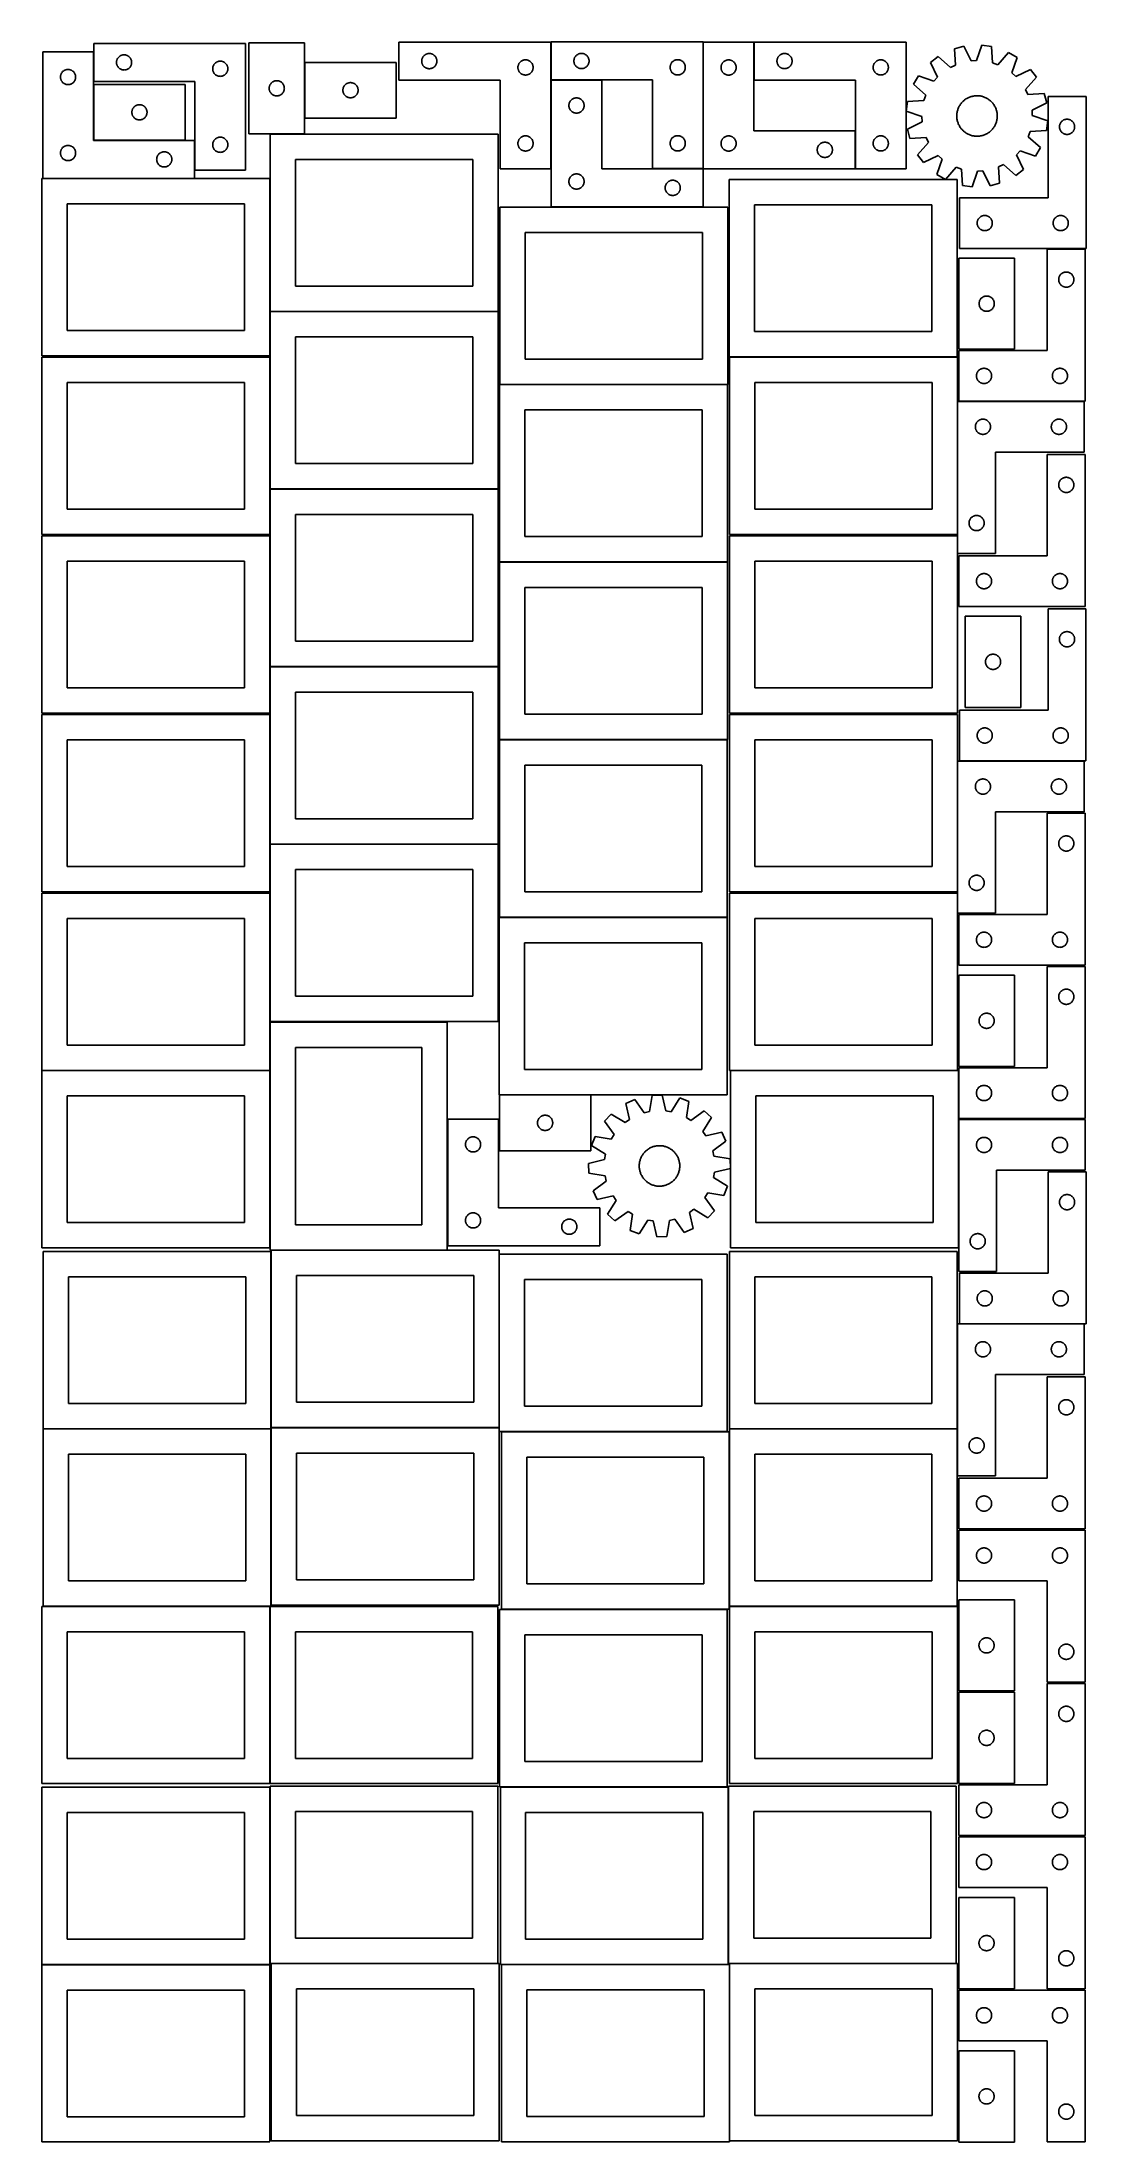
# Model space of a CAD drawing. Header units: millimetres. Extents: x 7 to 1243, y 7 to 2493.
import ezdxf

# ---------------------------------------------------------------- set-up
doc = ezdxf.new("R2010")
doc.units = ezdxf.units.MM
doc.layers.add('COMMON', color=5, linetype='CONTINUOUS', true_color=0x0000ff)
doc.layers.add('CUT', color=7, linetype='CONTINUOUS', true_color=0x000000)

msp = doc.modelspace()

# ---------------------------------------------------------------- linework, layer by layer
at = {"layer": 'COMMON'}
for p, q in [((548.748289, 1877.687415), (818.748289, 1877.687415)), ((276.620934, 1275.646669), (276.620934, 1332.879205)), ((6.520933, 1275.546668), (276.520933, 1275.546668)), ((276.620933, 1275.446668), (276.620933, 1065.446668)), ((822.38629, 1275.546668), (1091.083738, 1275.546668)), ((277.941928, 1061.283865), (277.941928, 852.604799)), ((548.141929, 1057.803964), (548.141929, 852.604799)), ((7.841928, 851.183864), (277.841928, 851.183864)), ((277.941928, 851.083864), (277.941928, 642.404798)), ((278.041929, 852.504798), (548.041929, 852.504798)), ((818.24193, 847.703964), (550.762749, 847.703964)), ((820.86275, 641.083864), (820.86275, 847.603963)), ((820.96275, 851.183864), (1090.96275, 851.183864)), ((276.520933, 640.983864), (7.841928, 640.983864)), ((276.620933, 640.883863), (276.620933, 430.883863)), ((821.083738, 640.983863), (1090.96275, 640.983863)), ((276.620933, 426.720968), (276.620933, 218.041933)), ((819.674888, 426.763861), (819.674888, 218.041933)), ((6.520933, 216.620967), (276.520933, 216.620967)), ((278.041929, 217.941932), (546.720934, 217.941932)), ((550.883737, 216.66386), (819.574888, 216.66386)), ((820.983737, 216.56386), (820.983737, 7.841932)), ((821.083738, 217.941932), (1089.774889, 217.941932))]:
    msp.add_line(p, q, dxfattribs=at)
at = {"layer": 'CUT'}
for p, q in [((247.76861, 2491.813299), (67.76861, 2491.813299)), ((67.76861, 2491.813299), (67.76861, 2446.813299)), ((247.76861, 2341.813299), (247.76861, 2491.813299)), ((251.658928, 2492.628479), (251.658928, 2384.628479)), ((317.658928, 2492.628479), (251.658928, 2492.628479)), ((317.658928, 2384.628479), (317.658928, 2492.628479)), ((609.416742, 2493.33869), (429.416742, 2493.33869)), ((429.416742, 2493.33869), (429.416742, 2448.33869)), ((609.416742, 2343.33869), (609.416742, 2493.33869)), ((789.69372, 2493.478583), (609.69372, 2493.478583)), ((609.69372, 2493.478583), (609.69372, 2448.478583)), ((789.69372, 2343.478583), (789.69372, 2493.478583)), ((850.034452, 2493.290347), (790.034452, 2493.290347)), ((790.034452, 2493.290347), (790.034452, 2343.290347)), ((850.034452, 2388.290347), (850.034452, 2493.290347)), ((1030.294642, 2493.395331), (850.294642, 2493.395331)), ((850.294642, 2493.395331), (850.294642, 2448.395331)), ((1030.294642, 2343.395331), (1030.294642, 2493.395331)), ((1098.848221, 2488.424095), (1087.682569, 2485.523463)), ((1107.345312, 2471.010254), (1098.848221, 2488.424095)), ((1120.195704, 2489.659657), (1113.764398, 2471.381782)), ((1131.621446, 2488.066582), (1120.195704, 2489.659657)), ((1132.807746, 2468.726595), (1131.621446, 2488.066582)), ((67.386167, 2481.992251), (7.386167, 2481.992251)), ((7.386167, 2481.992251), (7.386167, 2331.992251)), ((67.386167, 2376.992251), (67.386167, 2481.992251)), ((94.76861, 2469.313299), (94.78788, 2469.901928)), ((94.78788, 2468.724671), (94.76861, 2469.313299)), ((94.78788, 2469.901928), (94.845606, 2470.488035)), ((94.845606, 2468.138564), (94.78788, 2468.724671)), ((94.845606, 2470.488035), (94.941543, 2471.069112)), ((94.941543, 2467.557487), (94.845606, 2468.138564)), ((94.941543, 2471.069112), (95.075278, 2471.642671)), ((95.075278, 2466.983928), (94.941543, 2467.557487)), ((95.075278, 2471.642671), (95.246239, 2472.206255)), ((95.246239, 2466.420344), (95.075278, 2466.983928)), ((95.246239, 2472.206255), (95.453694, 2472.75745)), ((95.453694, 2465.869149), (95.246239, 2466.420344)), ((95.453694, 2472.75745), (95.696755, 2473.293898)), ((95.696755, 2465.332701), (95.453694, 2465.869149)), ((95.696755, 2473.293898), (95.974381, 2473.813299)), ((95.974381, 2464.813299), (95.696755, 2465.332701)), ((95.974381, 2473.813299), (96.285384, 2474.313432)), ((96.285384, 2464.313167), (95.974381, 2464.813299)), ((96.285384, 2474.313432), (96.62843, 2474.792152)), ((96.62843, 2463.834447), (96.285384, 2464.313167)), ((96.62843, 2474.792152), (97.002052, 2475.247412)), ((97.002052, 2463.379187), (96.62843, 2463.834447)), ((97.002052, 2475.247412), (97.404649, 2475.67726)), ((97.404649, 2462.949338), (97.002052, 2463.379187)), ((97.404649, 2475.67726), (97.834498, 2476.079858)), ((97.834498, 2462.546741), (97.404649, 2462.949338)), ((97.834498, 2476.079858), (98.289757, 2476.453479)), ((98.289757, 2462.173119), (97.834498, 2462.546741)), ((98.289757, 2476.453479), (98.768478, 2476.796526)), ((98.768478, 2461.830073), (98.289757, 2462.173119)), ((98.768478, 2476.796526), (99.26861, 2477.107528)), ((99.26861, 2477.107528), (99.788012, 2477.385154)), ((99.788012, 2477.385154), (100.324459, 2477.628215)), ((100.324459, 2477.628215), (100.875655, 2477.835671)), ((100.875655, 2477.835671), (101.439239, 2478.006632)), ((101.439239, 2478.006632), (102.012797, 2478.140367)), ((102.012797, 2478.140367), (102.593874, 2478.236303)), ((102.593874, 2478.236303), (103.179982, 2478.29403)), ((103.179982, 2478.29403), (103.76861, 2478.313299)), ((103.76861, 2478.313299), (104.357238, 2478.29403)), ((104.357238, 2478.29403), (104.943346, 2478.236303)), ((104.943346, 2478.236303), (105.524423, 2478.140367)), ((105.524423, 2478.140367), (106.097982, 2478.006632)), ((106.097982, 2478.006632), (106.661565, 2477.835671)), ((106.661565, 2477.835671), (107.212761, 2477.628215)), ((107.212761, 2477.628215), (107.749208, 2477.385154)), ((107.749208, 2477.385154), (108.26861, 2477.107528)), ((108.26861, 2477.107528), (108.768742, 2476.796526)), ((108.768742, 2476.796526), (109.247463, 2476.453479)), ((109.247463, 2462.173119), (108.768742, 2461.830073)), ((109.247463, 2476.453479), (109.702722, 2476.079858)), ((109.702722, 2462.546741), (109.247463, 2462.173119)), ((109.702722, 2476.079858), (110.132571, 2475.67726)), ((110.132571, 2462.949338), (109.702722, 2462.546741)), ((110.132571, 2475.67726), (110.535168, 2475.247412)), ((110.535168, 2463.379187), (110.132571, 2462.949338)), ((110.535168, 2475.247412), (110.90879, 2474.792152)), ((110.90879, 2463.834447), (110.535168, 2463.379187)), ((110.90879, 2474.792152), (111.251837, 2474.313432)), ((111.251837, 2464.313167), (110.90879, 2463.834447)), ((111.251837, 2474.313432), (111.562839, 2473.813299)), ((111.562839, 2464.813299), (111.251837, 2464.313167)), ((111.562839, 2473.813299), (111.840465, 2473.293898)), ((111.840465, 2465.332701), (111.562839, 2464.813299)), ((111.840465, 2473.293898), (112.083526, 2472.75745)), ((112.083526, 2465.869149), (111.840465, 2465.332701)), ((112.083526, 2472.75745), (112.290981, 2472.206255)), ((112.290981, 2466.420344), (112.083526, 2465.869149)), ((112.290981, 2472.206255), (112.461943, 2471.642671)), ((112.461943, 2466.983928), (112.290981, 2466.420344)), ((112.461943, 2471.642671), (112.595678, 2471.069112)), ((112.595678, 2467.557487), (112.461943, 2466.983928)), ((112.595678, 2471.069112), (112.691614, 2470.488035)), ((112.691614, 2468.138564), (112.595678, 2467.557487)), ((112.691614, 2470.488035), (112.74934, 2469.901928)), ((112.74934, 2468.724671), (112.691614, 2468.138564)), ((112.74934, 2469.901928), (112.76861, 2469.313299)), ((112.76861, 2469.313299), (112.74934, 2468.724671)), ((208.76861, 2461.813299), (208.78788, 2462.401928)), ((208.78788, 2462.401928), (208.845606, 2462.988035)), ((208.845606, 2462.988035), (208.941543, 2463.569112)), ((208.941543, 2463.569112), (209.075278, 2464.142671)), ((209.075278, 2464.142671), (209.246239, 2464.706255)), ((209.246239, 2464.706255), (209.453694, 2465.25745)), ((209.453694, 2465.25745), (209.696755, 2465.793898)), ((209.696755, 2465.793898), (209.974381, 2466.313299)), ((209.974381, 2466.313299), (210.285384, 2466.813432)), ((210.285384, 2466.813432), (210.62843, 2467.292152)), ((210.62843, 2467.292152), (211.002052, 2467.747412)), ((211.002052, 2467.747412), (211.404649, 2468.17726)), ((211.404649, 2468.17726), (211.834498, 2468.579858)), ((211.834498, 2468.579858), (212.289757, 2468.953479)), ((212.289757, 2468.953479), (212.768478, 2469.296526)), ((212.768478, 2469.296526), (213.26861, 2469.607528)), ((213.26861, 2469.607528), (213.788012, 2469.885154)), ((213.788012, 2469.885154), (214.324459, 2470.128215)), ((214.324459, 2470.128215), (214.875655, 2470.335671)), ((214.875655, 2470.335671), (215.439239, 2470.506632)), ((215.439239, 2470.506632), (216.012797, 2470.640367)), ((216.012797, 2470.640367), (216.593874, 2470.736303)), ((216.593874, 2470.736303), (217.179982, 2470.79403)), ((217.179982, 2470.79403), (217.76861, 2470.813299)), ((217.76861, 2470.813299), (218.357238, 2470.79403)), ((218.357238, 2470.79403), (218.943346, 2470.736303)), ((218.943346, 2470.736303), (219.524423, 2470.640367)), ((219.524423, 2470.640367), (220.097982, 2470.506632)), ((220.097982, 2470.506632), (220.661565, 2470.335671)), ((220.661565, 2470.335671), (221.212761, 2470.128215)), ((221.212761, 2470.128215), (221.749208, 2469.885154)), ((221.749208, 2469.885154), (222.26861, 2469.607528)), ((222.26861, 2469.607528), (222.768742, 2469.296526)), ((222.768742, 2469.296526), (223.247463, 2468.953479)), ((223.247463, 2468.953479), (223.702722, 2468.579858)), ((223.702722, 2468.579858), (224.132571, 2468.17726)), ((224.132571, 2468.17726), (224.535168, 2467.747412)), ((224.535168, 2467.747412), (224.90879, 2467.292152)), ((224.90879, 2467.292152), (225.251837, 2466.813432)), ((225.251837, 2466.813432), (225.562839, 2466.313299)), ((225.562839, 2466.313299), (225.840465, 2465.793898)), ((225.840465, 2465.793898), (226.083526, 2465.25745)), ((226.083526, 2465.25745), (226.290981, 2464.706255)), ((226.290981, 2464.706255), (226.461943, 2464.142671)), ((226.461943, 2464.142671), (226.595678, 2463.569112)), ((226.595678, 2463.569112), (226.691614, 2462.988035)), ((226.691614, 2462.988035), (226.74934, 2462.401928)), ((226.74934, 2462.401928), (226.76861, 2461.813299)), ((426.039973, 2469.392889), (318.039973, 2469.392889)), ((318.039973, 2469.392889), (318.039973, 2403.392889)), ((426.039973, 2403.392889), (426.039973, 2469.392889)), ((456.416742, 2470.83869), (456.436012, 2471.427318)), ((456.436012, 2470.250062), (456.416742, 2470.83869)), ((456.436012, 2471.427318), (456.493739, 2472.013426)), ((456.493739, 2469.663954), (456.436012, 2470.250062)), ((456.493739, 2472.013426), (456.589675, 2472.594503)), ((456.589675, 2469.082877), (456.493739, 2469.663954)), ((456.589675, 2472.594503), (456.72341, 2473.168061)), ((456.72341, 2468.509319), (456.589675, 2469.082877)), ((456.72341, 2473.168061), (456.894371, 2473.731645)), ((456.894371, 2467.945735), (456.72341, 2468.509319)), ((456.894371, 2473.731645), (457.101827, 2474.282841)), ((457.101827, 2467.394539), (456.894371, 2467.945735)), ((457.101827, 2474.282841), (457.344888, 2474.819288)), ((457.344888, 2466.858092), (457.101827, 2467.394539)), ((457.344888, 2474.819288), (457.622514, 2475.33869)), ((457.622514, 2466.33869), (457.344888, 2466.858092)), ((457.622514, 2475.33869), (457.933516, 2475.838822)), ((457.933516, 2465.838558), (457.622514, 2466.33869)), ((457.933516, 2475.838822), (458.276562, 2476.317543)), ((458.276562, 2465.359837), (457.933516, 2465.838558)), ((458.276562, 2476.317543), (458.650184, 2476.772802)), ((458.650184, 2464.904578), (458.276562, 2465.359837)), ((458.650184, 2476.772802), (459.052781, 2477.202651)), ((459.052781, 2464.474729), (458.650184, 2464.904578)), ((459.052781, 2477.202651), (459.48263, 2477.605248)), ((459.48263, 2464.072132), (459.052781, 2464.474729)), ((459.48263, 2477.605248), (459.93789, 2477.97887)), ((459.93789, 2463.69851), (459.48263, 2464.072132)), ((459.93789, 2477.97887), (460.41661, 2478.321917)), ((460.41661, 2463.355464), (459.93789, 2463.69851)), ((460.41661, 2478.321917), (460.916742, 2478.632919)), ((460.916742, 2463.044461), (460.41661, 2463.355464)), ((460.916742, 2478.632919), (461.436144, 2478.910545)), ((461.436144, 2462.766835), (460.916742, 2463.044461)), ((461.436144, 2478.910545), (461.972592, 2479.153606)), ((461.972592, 2462.523774), (461.436144, 2462.766835)), ((461.972592, 2479.153606), (462.523787, 2479.361061)), ((462.523787, 2462.316319), (461.972592, 2462.523774)), ((462.523787, 2479.361061), (463.087371, 2479.532022)), ((463.087371, 2462.145358), (462.523787, 2462.316319)), ((463.087371, 2479.532022), (463.66093, 2479.665758)), ((463.66093, 2462.011623), (463.087371, 2462.145358)), ((463.66093, 2479.665758), (464.242007, 2479.761694)), ((464.242007, 2479.761694), (464.828114, 2479.81942)), ((464.828114, 2479.81942), (465.416742, 2479.83869)), ((465.416742, 2479.83869), (466.005371, 2479.81942)), ((466.005371, 2479.81942), (466.591478, 2479.761694)), ((466.591478, 2479.761694), (467.172555, 2479.665758)), ((467.172555, 2479.665758), (467.746114, 2479.532022)), ((467.746114, 2462.145358), (467.172555, 2462.011623)), ((467.746114, 2479.532022), (468.309698, 2479.361061)), ((468.309698, 2462.316319), (467.746114, 2462.145358)), ((468.309698, 2479.361061), (468.860893, 2479.153606)), ((468.860893, 2462.523774), (468.309698, 2462.316319)), ((468.860893, 2479.153606), (469.397341, 2478.910545)), ((469.397341, 2462.766835), (468.860893, 2462.523774)), ((469.397341, 2478.910545), (469.916742, 2478.632919)), ((469.916742, 2463.044461), (469.397341, 2462.766835)), ((469.916742, 2478.632919), (470.416875, 2478.321917)), ((470.416875, 2463.355464), (469.916742, 2463.044461)), ((470.416875, 2478.321917), (470.895595, 2477.97887)), ((470.895595, 2463.69851), (470.416875, 2463.355464)), ((470.895595, 2477.97887), (471.350855, 2477.605248)), ((471.350855, 2464.072132), (470.895595, 2463.69851)), ((471.350855, 2477.605248), (471.780703, 2477.202651)), ((471.780703, 2464.474729), (471.350855, 2464.072132)), ((471.780703, 2477.202651), (472.183301, 2476.772802)), ((472.183301, 2464.904578), (471.780703, 2464.474729)), ((472.183301, 2476.772802), (472.556923, 2476.317543)), ((472.556923, 2465.359837), (472.183301, 2464.904578)), ((472.556923, 2476.317543), (472.899969, 2475.838822)), ((472.899969, 2465.838558), (472.556923, 2465.359837)), ((472.899969, 2475.838822), (473.210971, 2475.33869)), ((473.210971, 2466.33869), (472.899969, 2465.838558)), ((473.210971, 2475.33869), (473.488597, 2474.819288)), ((473.488597, 2466.858092), (473.210971, 2466.33869)), ((473.488597, 2474.819288), (473.731658, 2474.282841)), ((473.731658, 2467.394539), (473.488597, 2466.858092)), ((473.731658, 2474.282841), (473.939114, 2473.731645)), ((473.939114, 2467.945735), (473.731658, 2467.394539)), ((473.939114, 2473.731645), (474.110075, 2473.168061)), ((474.110075, 2468.509319), (473.939114, 2467.945735)), ((474.110075, 2473.168061), (474.24381, 2472.594503)), ((474.24381, 2469.082877), (474.110075, 2468.509319)), ((474.24381, 2472.594503), (474.339746, 2472.013426)), ((474.339746, 2469.663954), (474.24381, 2469.082877)), ((474.339746, 2472.013426), (474.397473, 2471.427318)), ((474.397473, 2470.250062), (474.339746, 2469.663954)), ((474.397473, 2471.427318), (474.416742, 2470.83869)), ((474.416742, 2470.83869), (474.397473, 2470.250062)), ((570.416742, 2463.33869), (570.436012, 2463.927318)), ((570.436012, 2462.750062), (570.416742, 2463.33869)), ((570.436012, 2463.927318), (570.493739, 2464.513426)), ((570.493739, 2462.163954), (570.436012, 2462.750062)), ((570.493739, 2464.513426), (570.589675, 2465.094503)), ((570.589675, 2461.582877), (570.493739, 2462.163954)), ((570.589675, 2465.094503), (570.72341, 2465.668061)), ((570.72341, 2465.668061), (570.894371, 2466.231645)), ((570.894371, 2466.231645), (571.101827, 2466.782841)), ((571.101827, 2466.782841), (571.344888, 2467.319288)), ((571.344888, 2467.319288), (571.622514, 2467.83869)), ((571.622514, 2467.83869), (571.933516, 2468.338822)), ((571.933516, 2468.338822), (572.276562, 2468.817543)), ((572.276562, 2468.817543), (572.650184, 2469.272802)), ((572.650184, 2469.272802), (573.052781, 2469.702651)), ((573.052781, 2469.702651), (573.48263, 2470.105248)), ((573.48263, 2470.105248), (573.93789, 2470.47887)), ((573.93789, 2470.47887), (574.41661, 2470.821917)), ((574.41661, 2470.821917), (574.916742, 2471.132919)), ((574.916742, 2471.132919), (575.436144, 2471.410545)), ((575.436144, 2471.410545), (575.972592, 2471.653606)), ((575.972592, 2471.653606), (576.523787, 2471.861061)), ((576.523787, 2471.861061), (577.087371, 2472.032022)), ((577.087371, 2472.032022), (577.66093, 2472.165758)), ((577.66093, 2472.165758), (578.242007, 2472.261694)), ((578.242007, 2472.261694), (578.828114, 2472.31942)), ((578.828114, 2472.31942), (579.416742, 2472.33869)), ((579.416742, 2472.33869), (580.005371, 2472.31942)), ((580.005371, 2472.31942), (580.591478, 2472.261694)), ((580.591478, 2472.261694), (581.172555, 2472.165758)), ((581.172555, 2472.165758), (581.746114, 2472.032022)), ((581.746114, 2472.032022), (582.309698, 2471.861061)), ((582.309698, 2471.861061), (582.860893, 2471.653606)), ((582.860893, 2471.653606), (583.397341, 2471.410545)), ((583.397341, 2471.410545), (583.916742, 2471.132919)), ((583.916742, 2471.132919), (584.416875, 2470.821917)), ((584.416875, 2470.821917), (584.895595, 2470.47887)), ((584.895595, 2470.47887), (585.350855, 2470.105248)), ((585.350855, 2470.105248), (585.780703, 2469.702651)), ((585.780703, 2469.702651), (586.183301, 2469.272802)), ((586.183301, 2469.272802), (586.556923, 2468.817543)), ((586.556923, 2468.817543), (586.899969, 2468.338822)), ((586.899969, 2468.338822), (587.210971, 2467.83869)), ((587.210971, 2467.83869), (587.488597, 2467.319288)), ((587.488597, 2467.319288), (587.731658, 2466.782841)), ((587.731658, 2466.782841), (587.939114, 2466.231645)), ((587.939114, 2466.231645), (588.110075, 2465.668061)), ((588.110075, 2465.668061), (588.24381, 2465.094503)), ((588.24381, 2465.094503), (588.339746, 2464.513426)), ((588.339746, 2462.163954), (588.24381, 2461.582877)), ((588.339746, 2464.513426), (588.397473, 2463.927318)), ((588.397473, 2462.750062), (588.339746, 2462.163954)), ((588.397473, 2463.927318), (588.416742, 2463.33869)), ((588.416742, 2463.33869), (588.397473, 2462.750062)), ((636.69372, 2470.978583), (636.71299, 2471.567211)), ((636.71299, 2470.389954), (636.69372, 2470.978583)), ((636.71299, 2471.567211), (636.770716, 2472.153318)), ((636.770716, 2469.803847), (636.71299, 2470.389954)), ((636.770716, 2472.153318), (636.866652, 2472.734396)), ((636.866652, 2469.22277), (636.770716, 2469.803847)), ((636.866652, 2472.734396), (637.000388, 2473.307954)), ((637.000388, 2468.649211), (636.866652, 2469.22277)), ((637.000388, 2473.307954), (637.171349, 2473.871538)), ((637.171349, 2468.085627), (637.000388, 2468.649211)), ((637.171349, 2473.871538), (637.378804, 2474.422734)), ((637.378804, 2467.534432), (637.171349, 2468.085627)), ((637.378804, 2474.422734), (637.621865, 2474.959181)), ((637.621865, 2466.997984), (637.378804, 2467.534432)), ((637.621865, 2474.959181), (637.899491, 2475.478583)), ((637.899491, 2466.478583), (637.621865, 2466.997984)), ((637.899491, 2475.478583), (638.210493, 2475.978715)), ((638.210493, 2465.978451), (637.899491, 2466.478583)), ((638.210493, 2475.978715), (638.55354, 2476.457435)), ((638.55354, 2465.49973), (638.210493, 2465.978451)), ((638.55354, 2476.457435), (638.927162, 2476.912695)), ((638.927162, 2465.04447), (638.55354, 2465.49973)), ((638.927162, 2476.912695), (639.329759, 2477.342544)), ((639.329759, 2464.614622), (638.927162, 2465.04447)), ((639.329759, 2477.342544), (639.759608, 2477.745141)), ((639.759608, 2464.212024), (639.329759, 2464.614622)), ((639.759608, 2477.745141), (640.214867, 2478.118763)), ((640.214867, 2463.838403), (639.759608, 2464.212024)), ((640.214867, 2478.118763), (640.693588, 2478.461809)), ((640.693588, 2463.495356), (640.214867, 2463.838403)), ((640.693588, 2478.461809), (641.19372, 2478.772811)), ((641.19372, 2463.184354), (640.693588, 2463.495356)), ((641.19372, 2478.772811), (641.713122, 2479.050437)), ((641.713122, 2462.906728), (641.19372, 2463.184354)), ((641.713122, 2479.050437), (642.249569, 2479.293498)), ((642.249569, 2462.663667), (641.713122, 2462.906728)), ((642.249569, 2479.293498), (642.800765, 2479.500954)), ((642.800765, 2462.456211), (642.249569, 2462.663667)), ((642.800765, 2479.500954), (643.364349, 2479.671915)), ((643.364349, 2462.28525), (642.800765, 2462.456211)), ((643.364349, 2479.671915), (643.937907, 2479.80565)), ((643.937907, 2462.151515), (643.364349, 2462.28525)), ((643.937907, 2479.80565), (644.518984, 2479.901586)), ((644.518984, 2462.055579), (643.937907, 2462.151515)), ((644.518984, 2479.901586), (645.105092, 2479.959313)), ((645.105092, 2479.959313), (645.69372, 2479.978583)), ((645.69372, 2479.978583), (646.282348, 2479.959313)), ((646.282348, 2479.959313), (646.868456, 2479.901586)), ((646.868456, 2479.901586), (647.449533, 2479.80565)), ((647.449533, 2462.151515), (646.868456, 2462.055579)), ((647.449533, 2479.80565), (648.023091, 2479.671915)), ((648.023091, 2462.28525), (647.449533, 2462.151515)), ((648.023091, 2479.671915), (648.586675, 2479.500954)), ((648.586675, 2462.456211), (648.023091, 2462.28525)), ((648.586675, 2479.500954), (649.137871, 2479.293498)), ((649.137871, 2462.663667), (648.586675, 2462.456211)), ((649.137871, 2479.293498), (649.674318, 2479.050437)), ((649.674318, 2462.906728), (649.137871, 2462.663667)), ((649.674318, 2479.050437), (650.19372, 2478.772811)), ((650.19372, 2463.184354), (649.674318, 2462.906728)), ((650.19372, 2478.772811), (650.693852, 2478.461809)), ((650.693852, 2463.495356), (650.19372, 2463.184354)), ((650.693852, 2478.461809), (651.172573, 2478.118763)), ((651.172573, 2463.838403), (650.693852, 2463.495356)), ((651.172573, 2478.118763), (651.627832, 2477.745141)), ((651.627832, 2464.212024), (651.172573, 2463.838403)), ((651.627832, 2477.745141), (652.057681, 2477.342544)), ((652.057681, 2464.614622), (651.627832, 2464.212024)), ((652.057681, 2477.342544), (652.460278, 2476.912695)), ((652.460278, 2465.04447), (652.057681, 2464.614622)), ((652.460278, 2476.912695), (652.8339, 2476.457435)), ((652.8339, 2465.49973), (652.460278, 2465.04447)), ((652.8339, 2476.457435), (653.176946, 2475.978715)), ((653.176946, 2465.978451), (652.8339, 2465.49973)), ((653.176946, 2475.978715), (653.487949, 2475.478583)), ((653.487949, 2466.478583), (653.176946, 2465.978451)), ((653.487949, 2475.478583), (653.765575, 2474.959181)), ((653.765575, 2466.997984), (653.487949, 2466.478583)), ((653.765575, 2474.959181), (654.008636, 2474.422734)), ((654.008636, 2467.534432), (653.765575, 2466.997984)), ((654.008636, 2474.422734), (654.216091, 2473.871538)), ((654.216091, 2468.085627), (654.008636, 2467.534432)), ((654.216091, 2473.871538), (654.387052, 2473.307954)), ((654.387052, 2468.649211), (654.216091, 2468.085627)), ((654.387052, 2473.307954), (654.520788, 2472.734396)), ((654.520788, 2469.22277), (654.387052, 2468.649211)), ((654.520788, 2472.734396), (654.616724, 2472.153318)), ((654.616724, 2469.803847), (654.520788, 2469.22277)), ((654.616724, 2472.153318), (654.67445, 2471.567211)), ((654.67445, 2470.389954), (654.616724, 2469.803847)), ((654.67445, 2471.567211), (654.69372, 2470.978583)), ((654.69372, 2470.978583), (654.67445, 2470.389954)), ((750.69372, 2463.478583), (750.71299, 2464.067211)), ((750.71299, 2462.889954), (750.69372, 2463.478583)), ((750.71299, 2464.067211), (750.770716, 2464.653318)), ((750.770716, 2462.303847), (750.71299, 2462.889954)), ((750.770716, 2464.653318), (750.866652, 2465.234396)), ((750.866652, 2461.72277), (750.770716, 2462.303847)), ((750.866652, 2465.234396), (751.000388, 2465.807954)), ((751.000388, 2465.807954), (751.171349, 2466.371538)), ((751.171349, 2466.371538), (751.378804, 2466.922734)), ((751.378804, 2466.922734), (751.621865, 2467.459181)), ((751.621865, 2467.459181), (751.899491, 2467.978583)), ((751.899491, 2467.978583), (752.210493, 2468.478715)), ((752.210493, 2468.478715), (752.55354, 2468.957435)), ((752.55354, 2468.957435), (752.927162, 2469.412695)), ((752.927162, 2469.412695), (753.329759, 2469.842544)), ((753.329759, 2469.842544), (753.759608, 2470.245141)), ((753.759608, 2470.245141), (754.214867, 2470.618763)), ((754.214867, 2470.618763), (754.693588, 2470.961809)), ((754.693588, 2470.961809), (755.19372, 2471.272811)), ((755.19372, 2471.272811), (755.713122, 2471.550437)), ((755.713122, 2471.550437), (756.249569, 2471.793498)), ((756.249569, 2471.793498), (756.800765, 2472.000954)), ((756.800765, 2472.000954), (757.364349, 2472.171915)), ((757.364349, 2472.171915), (757.937907, 2472.30565)), ((757.937907, 2472.30565), (758.518984, 2472.401586)), ((758.518984, 2472.401586), (759.105092, 2472.459313)), ((759.105092, 2472.459313), (759.69372, 2472.478583)), ((759.69372, 2472.478583), (760.282348, 2472.459313)), ((760.282348, 2472.459313), (760.868456, 2472.401586)), ((760.868456, 2472.401586), (761.449533, 2472.30565)), ((761.449533, 2472.30565), (762.023091, 2472.171915)), ((762.023091, 2472.171915), (762.586675, 2472.000954)), ((762.586675, 2472.000954), (763.137871, 2471.793498)), ((763.137871, 2471.793498), (763.674318, 2471.550437)), ((763.674318, 2471.550437), (764.19372, 2471.272811)), ((764.19372, 2471.272811), (764.693852, 2470.961809)), ((764.693852, 2470.961809), (765.172573, 2470.618763)), ((765.172573, 2470.618763), (765.627832, 2470.245141)), ((765.627832, 2470.245141), (766.057681, 2469.842544)), ((766.057681, 2469.842544), (766.460278, 2469.412695)), ((766.460278, 2469.412695), (766.8339, 2468.957435)), ((766.8339, 2468.957435), (767.176946, 2468.478715)), ((767.176946, 2468.478715), (767.487949, 2467.978583)), ((767.487949, 2467.978583), (767.765575, 2467.459181)), ((767.765575, 2467.459181), (768.008636, 2466.922734)), ((768.008636, 2466.922734), (768.216091, 2466.371538)), ((768.216091, 2466.371538), (768.387052, 2465.807954)), ((768.387052, 2465.807954), (768.520788, 2465.234396)), ((768.520788, 2465.234396), (768.616724, 2464.653318)), ((768.616724, 2462.303847), (768.520788, 2461.72277)), ((768.616724, 2464.653318), (768.67445, 2464.067211)), ((768.67445, 2462.889954), (768.616724, 2462.303847)), ((768.67445, 2464.067211), (768.69372, 2463.478583)), ((768.69372, 2463.478583), (768.67445, 2462.889954)), ((811.034452, 2463.290347), (811.053722, 2463.878975)), ((811.053722, 2462.701718), (811.034452, 2463.290347)), ((811.053722, 2463.878975), (811.111448, 2464.465082)), ((811.111448, 2462.115611), (811.053722, 2462.701718)), ((811.111448, 2464.465082), (811.207384, 2465.04616)), ((811.207384, 2461.534534), (811.111448, 2462.115611)), ((811.207384, 2465.04616), (811.341119, 2465.619718)), ((811.341119, 2465.619718), (811.512081, 2466.183302)), ((811.512081, 2466.183302), (811.719536, 2466.734498)), ((811.719536, 2466.734498), (811.962597, 2467.270945)), ((811.962597, 2467.270945), (812.240223, 2467.790347)), ((812.240223, 2467.790347), (812.551225, 2468.290479)), ((812.551225, 2468.290479), (812.894272, 2468.7692)), ((812.894272, 2468.7692), (813.267894, 2469.224459)), ((813.267894, 2469.224459), (813.670491, 2469.654308)), ((813.670491, 2469.654308), (814.100339, 2470.056905)), ((814.100339, 2470.056905), (814.555599, 2470.430527)), ((814.555599, 2470.430527), (815.03432, 2470.773573)), ((815.03432, 2470.773573), (815.534452, 2471.084575)), ((815.534452, 2471.084575), (816.053854, 2471.362201)), ((816.053854, 2471.362201), (816.590301, 2471.605262)), ((816.590301, 2471.605262), (817.141497, 2471.812718)), ((817.141497, 2471.812718), (817.70508, 2471.983679)), ((817.70508, 2471.983679), (818.278639, 2472.117414)), ((818.278639, 2472.117414), (818.859716, 2472.21335)), ((818.859716, 2472.21335), (819.445824, 2472.271077)), ((819.445824, 2472.271077), (820.034452, 2472.290347)), ((820.034452, 2472.290347), (820.62308, 2472.271077)), ((820.62308, 2472.271077), (821.209188, 2472.21335)), ((821.209188, 2472.21335), (821.790265, 2472.117414)), ((821.790265, 2472.117414), (822.363823, 2471.983679)), ((822.363823, 2471.983679), (822.927407, 2471.812718)), ((822.927407, 2471.812718), (823.478603, 2471.605262)), ((823.478603, 2471.605262), (824.01505, 2471.362201)), ((824.01505, 2471.362201), (824.534452, 2471.084575)), ((824.534452, 2471.084575), (825.034584, 2470.773573)), ((825.034584, 2470.773573), (825.513305, 2470.430527)), ((825.513305, 2470.430527), (825.968564, 2470.056905)), ((825.968564, 2470.056905), (826.398413, 2469.654308)), ((826.398413, 2469.654308), (826.80101, 2469.224459)), ((826.80101, 2469.224459), (827.174632, 2468.7692)), ((827.174632, 2468.7692), (827.517678, 2468.290479)), ((827.517678, 2468.290479), (827.82868, 2467.790347)), ((827.82868, 2467.790347), (828.106306, 2467.270945)), ((828.106306, 2467.270945), (828.349368, 2466.734498)), ((828.349368, 2466.734498), (828.556823, 2466.183302)), ((828.556823, 2466.183302), (828.727784, 2465.619718)), ((828.727784, 2465.619718), (828.861519, 2465.04616)), ((828.861519, 2465.04616), (828.957456, 2464.465082)), ((828.957456, 2462.115611), (828.861519, 2461.534534)), ((828.957456, 2464.465082), (829.015182, 2463.878975)), ((829.015182, 2462.701718), (828.957456, 2462.115611)), ((829.015182, 2463.878975), (829.034452, 2463.290347)), ((829.034452, 2463.290347), (829.015182, 2462.701718)), ((877.294642, 2470.895331), (877.313911, 2471.483959)), ((877.313911, 2470.306703), (877.294642, 2470.895331)), ((877.313911, 2471.483959), (877.371638, 2472.070066)), ((877.371638, 2469.720595), (877.313911, 2470.306703)), ((877.371638, 2472.070066), (877.467574, 2472.651144)), ((877.467574, 2469.139518), (877.371638, 2469.720595)), ((877.467574, 2472.651144), (877.601309, 2473.224702)), ((877.601309, 2468.565959), (877.467574, 2469.139518)), ((877.601309, 2473.224702), (877.77227, 2473.788286)), ((877.77227, 2468.002375), (877.601309, 2468.565959)), ((877.77227, 2473.788286), (877.979726, 2474.339482)), ((877.979726, 2467.45118), (877.77227, 2468.002375)), ((877.979726, 2474.339482), (878.222787, 2474.875929)), ((878.222787, 2466.914732), (877.979726, 2467.45118)), ((878.222787, 2474.875929), (878.500413, 2475.395331)), ((878.500413, 2466.395331), (878.222787, 2466.914732)), ((878.500413, 2475.395331), (878.811415, 2475.895463)), ((878.811415, 2465.895199), (878.500413, 2466.395331)), ((878.811415, 2475.895463), (879.154462, 2476.374184)), ((879.154462, 2465.416478), (878.811415, 2465.895199)), ((879.154462, 2476.374184), (879.528083, 2476.829443)), ((879.528083, 2464.961218), (879.154462, 2465.416478)), ((879.528083, 2476.829443), (879.930681, 2477.259292)), ((879.930681, 2464.53137), (879.528083, 2464.961218)), ((879.930681, 2477.259292), (880.360529, 2477.661889)), ((880.360529, 2464.128772), (879.930681, 2464.53137)), ((880.360529, 2477.661889), (880.815789, 2478.035511)), ((880.815789, 2463.755151), (880.360529, 2464.128772)), ((880.815789, 2478.035511), (881.29451, 2478.378557)), ((881.29451, 2463.412104), (880.815789, 2463.755151)), ((881.29451, 2478.378557), (881.794642, 2478.689559)), ((881.794642, 2463.101102), (881.29451, 2463.412104)), ((881.794642, 2478.689559), (882.314043, 2478.967185)), ((882.314043, 2462.823476), (881.794642, 2463.101102)), ((882.314043, 2478.967185), (882.850491, 2479.210246)), ((882.850491, 2462.580415), (882.314043, 2462.823476)), ((882.850491, 2479.210246), (883.401686, 2479.417702)), ((883.401686, 2462.37296), (882.850491, 2462.580415)), ((883.401686, 2479.417702), (883.96527, 2479.588663)), ((883.96527, 2462.201998), (883.401686, 2462.37296)), ((883.96527, 2479.588663), (884.538829, 2479.722398)), ((884.538829, 2462.068263), (883.96527, 2462.201998)), ((884.538829, 2479.722398), (885.119906, 2479.818334)), ((885.119906, 2479.818334), (885.706013, 2479.876061)), ((885.706013, 2479.876061), (886.294642, 2479.895331)), ((886.294642, 2479.895331), (886.88327, 2479.876061)), ((886.88327, 2479.876061), (887.469377, 2479.818334)), ((887.469377, 2479.818334), (888.050455, 2479.722398)), ((888.050455, 2479.722398), (888.624013, 2479.588663)), ((888.624013, 2462.201998), (888.050455, 2462.068263)), ((888.624013, 2479.588663), (889.187597, 2479.417702)), ((889.187597, 2462.37296), (888.624013, 2462.201998)), ((889.187597, 2479.417702), (889.738793, 2479.210246)), ((889.738793, 2462.580415), (889.187597, 2462.37296)), ((889.738793, 2479.210246), (890.27524, 2478.967185)), ((890.27524, 2462.823476), (889.738793, 2462.580415)), ((890.27524, 2478.967185), (890.794642, 2478.689559)), ((890.794642, 2463.101102), (890.27524, 2462.823476)), ((890.794642, 2478.689559), (891.294774, 2478.378557)), ((891.294774, 2463.412104), (890.794642, 2463.101102)), ((891.294774, 2478.378557), (891.773494, 2478.035511)), ((891.773494, 2463.755151), (891.294774, 2463.412104)), ((891.773494, 2478.035511), (892.228754, 2477.661889)), ((892.228754, 2464.128772), (891.773494, 2463.755151)), ((892.228754, 2477.661889), (892.658603, 2477.259292)), ((892.658603, 2464.53137), (892.228754, 2464.128772)), ((892.658603, 2477.259292), (893.0612, 2476.829443)), ((893.0612, 2464.961218), (892.658603, 2464.53137)), ((893.0612, 2476.829443), (893.434822, 2476.374184)), ((893.434822, 2465.416478), (893.0612, 2464.961218)), ((893.434822, 2476.374184), (893.777868, 2475.895463)), ((893.777868, 2465.895199), (893.434822, 2465.416478)), ((893.777868, 2475.895463), (894.08887, 2475.395331)), ((894.08887, 2466.395331), (893.777868, 2465.895199)), ((894.08887, 2475.395331), (894.366496, 2474.875929)), ((894.366496, 2466.914732), (894.08887, 2466.395331)), ((894.366496, 2474.875929), (894.609557, 2474.339482)), ((894.609557, 2467.45118), (894.366496, 2466.914732)), ((894.609557, 2474.339482), (894.817013, 2473.788286)), ((894.817013, 2468.002375), (894.609557, 2467.45118)), ((894.817013, 2473.788286), (894.987974, 2473.224702)), ((894.987974, 2468.565959), (894.817013, 2468.002375)), ((894.987974, 2473.224702), (895.121709, 2472.651144)), ((895.121709, 2469.139518), (894.987974, 2468.565959)), ((895.121709, 2472.651144), (895.217645, 2472.070066)), ((895.217645, 2469.720595), (895.121709, 2469.139518)), ((895.217645, 2472.070066), (895.275372, 2471.483959)), ((895.275372, 2470.306703), (895.217645, 2469.720595)), ((895.275372, 2471.483959), (895.294642, 2470.895331)), ((895.294642, 2470.895331), (895.275372, 2470.306703)), ((991.294642, 2463.395331), (991.313911, 2463.983959)), ((991.313911, 2462.806703), (991.294642, 2463.395331)), ((991.313911, 2463.983959), (991.371638, 2464.570066)), ((991.371638, 2462.220595), (991.313911, 2462.806703)), ((991.371638, 2464.570066), (991.467574, 2465.151144)), ((991.467574, 2461.639518), (991.371638, 2462.220595)), ((991.467574, 2465.151144), (991.601309, 2465.724702)), ((991.601309, 2465.724702), (991.77227, 2466.288286)), ((991.77227, 2466.288286), (991.979726, 2466.839482)), ((991.979726, 2466.839482), (992.222787, 2467.375929)), ((992.222787, 2467.375929), (992.500413, 2467.895331)), ((992.500413, 2467.895331), (992.811415, 2468.395463)), ((992.811415, 2468.395463), (993.154462, 2468.874184)), ((993.154462, 2468.874184), (993.528083, 2469.329443)), ((993.528083, 2469.329443), (993.930681, 2469.759292)), ((993.930681, 2469.759292), (994.360529, 2470.161889)), ((994.360529, 2470.161889), (994.815789, 2470.535511)), ((994.815789, 2470.535511), (995.29451, 2470.878557)), ((995.29451, 2470.878557), (995.794642, 2471.189559)), ((995.794642, 2471.189559), (996.314043, 2471.467185)), ((996.314043, 2471.467185), (996.850491, 2471.710246)), ((996.850491, 2471.710246), (997.401686, 2471.917702)), ((997.401686, 2471.917702), (997.96527, 2472.088663)), ((997.96527, 2472.088663), (998.538829, 2472.222398)), ((998.538829, 2472.222398), (999.119906, 2472.318334)), ((999.119906, 2472.318334), (999.706013, 2472.376061)), ((999.706013, 2472.376061), (1000.294642, 2472.395331)), ((1000.294642, 2472.395331), (1000.88327, 2472.376061)), ((1000.88327, 2472.376061), (1001.469377, 2472.318334)), ((1001.469377, 2472.318334), (1002.050455, 2472.222398)), ((1002.050455, 2472.222398), (1002.624013, 2472.088663)), ((1002.624013, 2472.088663), (1003.187597, 2471.917702)), ((1003.187597, 2471.917702), (1003.738793, 2471.710246)), ((1003.738793, 2471.710246), (1004.27524, 2471.467185)), ((1004.27524, 2471.467185), (1004.794642, 2471.189559)), ((1004.794642, 2471.189559), (1005.294774, 2470.878557)), ((1005.294774, 2470.878557), (1005.773494, 2470.535511)), ((1005.773494, 2470.535511), (1006.228754, 2470.161889)), ((1006.228754, 2470.161889), (1006.658603, 2469.759292)), ((1006.658603, 2469.759292), (1007.0612, 2469.329443)), ((1007.0612, 2469.329443), (1007.434822, 2468.874184)), ((1007.434822, 2468.874184), (1007.777868, 2468.395463)), ((1007.777868, 2468.395463), (1008.08887, 2467.895331)), ((1008.08887, 2467.895331), (1008.366496, 2467.375929)), ((1008.366496, 2467.375929), (1008.609557, 2466.839482)), ((1008.609557, 2466.839482), (1008.817013, 2466.288286)), ((1008.817013, 2466.288286), (1008.987974, 2465.724702)), ((1008.987974, 2465.724702), (1009.121709, 2465.151144)), ((1009.121709, 2465.151144), (1009.217645, 2464.570066)), ((1009.217645, 2462.220595), (1009.121709, 2461.639518)), ((1009.217645, 2464.570066), (1009.275372, 2463.983959)), ((1009.275372, 2462.806703), (1009.217645, 2462.220595)), ((1009.275372, 2463.983959), (1009.294642, 2463.395331)), ((1009.294642, 2463.395331), (1009.275372, 2462.806703)), ((1068.432896, 2476.212625), (1059.227202, 2469.259879)), ((1059.227202, 2469.259879), (1067.603992, 2451.78785)), ((1082.947173, 2463.37603), (1068.432896, 2476.212625)), ((1088.735457, 2466.175754), (1082.947173, 2463.37603)), ((1087.682569, 2485.523463), (1088.735457, 2466.175754)), ((1113.764398, 2471.381782), (1107.345312, 2471.010254)), ((1138.880385, 2466.613364), (1132.807746, 2468.726595)), ((1151.816776, 2481.038764), (1138.880385, 2466.613364)), ((1161.763142, 2475.194513), (1151.816776, 2481.038764)), ((1155.458048, 2456.872717), (1161.763142, 2475.194513)), ((28.386167, 2451.992251), (28.405437, 2452.580879)), ((28.405437, 2451.403623), (28.386167, 2451.992251)), ((28.405437, 2452.580879), (28.463163, 2453.166987)), ((28.463163, 2450.817515), (28.405437, 2451.403623)), ((28.463163, 2453.166987), (28.559099, 2453.748064)), ((28.559099, 2450.236438), (28.463163, 2450.817515)), ((28.559099, 2453.748064), (28.692834, 2454.321622)), ((28.692834, 2449.66288), (28.559099, 2450.236438)), ((28.692834, 2454.321622), (28.863796, 2454.885206)), ((28.863796, 2449.099296), (28.692834, 2449.66288)), ((28.863796, 2454.885206), (29.071251, 2455.436402)), ((29.071251, 2448.5481), (28.863796, 2449.099296)), ((29.071251, 2455.436402), (29.314312, 2455.972849)), ((29.314312, 2448.011653), (29.071251, 2448.5481)), ((29.314312, 2455.972849), (29.591938, 2456.492251)), ((29.591938, 2447.492251), (29.314312, 2448.011653)), ((29.591938, 2456.492251), (29.90294, 2456.992383)), ((29.90294, 2446.992119), (29.591938, 2447.492251)), ((29.90294, 2456.992383), (30.245987, 2457.471104)), ((30.245987, 2446.513398), (29.90294, 2446.992119)), ((30.245987, 2457.471104), (30.619609, 2457.926363)), ((30.619609, 2446.058139), (30.245987, 2446.513398)), ((30.619609, 2457.926363), (31.022206, 2458.356212)), ((31.022206, 2445.62829), (30.619609, 2446.058139)), ((31.022206, 2458.356212), (31.452055, 2458.758809)), ((31.452055, 2445.225693), (31.022206, 2445.62829)), ((31.452055, 2458.758809), (31.907314, 2459.132431)), ((31.907314, 2444.852071), (31.452055, 2445.225693)), ((31.907314, 2459.132431), (32.386035, 2459.475477)), ((32.386035, 2444.509024), (31.907314, 2444.852071)), ((32.386035, 2459.475477), (32.886167, 2459.78648)), ((32.886167, 2444.198022), (32.386035, 2444.509024)), ((32.886167, 2459.78648), (33.405569, 2460.064106)), ((33.405569, 2443.920396), (32.886167, 2444.198022)), ((33.405569, 2460.064106), (33.942016, 2460.307167)), ((33.942016, 2443.677335), (33.405569, 2443.920396)), ((33.942016, 2460.307167), (34.493212, 2460.514622)), ((34.493212, 2443.46988), (33.942016, 2443.677335)), ((34.493212, 2460.514622), (35.056796, 2460.685583)), ((35.056796, 2443.298919), (34.493212, 2443.46988)), ((35.056796, 2460.685583), (35.630354, 2460.819318)), ((35.630354, 2443.165183), (35.056796, 2443.298919)), ((35.630354, 2460.819318), (36.211431, 2460.915255)), ((36.211431, 2443.069247), (35.630354, 2443.165183)), ((36.211431, 2460.915255), (36.797539, 2460.972981)), ((36.797539, 2443.011521), (36.211431, 2443.069247)), ((36.797539, 2460.972981), (37.386167, 2460.992251)), ((37.386167, 2442.992251), (36.797539, 2443.011521)), ((37.386167, 2460.992251), (37.974795, 2460.972981)), ((37.974795, 2443.011521), (37.386167, 2442.992251)), ((37.974795, 2460.972981), (38.560903, 2460.915255)), ((38.560903, 2443.069247), (37.974795, 2443.011521)), ((38.560903, 2460.915255), (39.14198, 2460.819318)), ((39.14198, 2443.165183), (38.560903, 2443.069247)), ((39.14198, 2460.819318), (39.715538, 2460.685583)), ((39.715538, 2443.298919), (39.14198, 2443.165183)), ((39.715538, 2460.685583), (40.279122, 2460.514622)), ((40.279122, 2443.46988), (39.715538, 2443.298919)), ((40.279122, 2460.514622), (40.830318, 2460.307167)), ((40.830318, 2443.677335), (40.279122, 2443.46988)), ((40.830318, 2460.307167), (41.366765, 2460.064106)), ((41.366765, 2443.920396), (40.830318, 2443.677335)), ((41.366765, 2460.064106), (41.886167, 2459.78648)), ((41.886167, 2444.198022), (41.366765, 2443.920396)), ((41.886167, 2459.78648), (42.386299, 2459.475477)), ((42.386299, 2444.509024), (41.886167, 2444.198022)), ((42.386299, 2459.475477), (42.86502, 2459.132431)), ((42.86502, 2444.852071), (42.386299, 2444.509024)), ((42.86502, 2459.132431), (43.320279, 2458.758809)), ((43.320279, 2445.225693), (42.86502, 2444.852071)), ((43.320279, 2458.758809), (43.750128, 2458.356212)), ((43.750128, 2445.62829), (43.320279, 2445.225693)), ((43.750128, 2458.356212), (44.152725, 2457.926363)), ((44.152725, 2446.058139), (43.750128, 2445.62829)), ((44.152725, 2457.926363), (44.526347, 2457.471104)), ((44.526347, 2446.513398), (44.152725, 2446.058139)), ((44.526347, 2457.471104), (44.869393, 2456.992383)), ((44.869393, 2446.992119), (44.526347, 2446.513398)), ((44.869393, 2456.992383), (45.180396, 2456.492251)), ((45.180396, 2447.492251), (44.869393, 2446.992119)), ((45.180396, 2456.492251), (45.458022, 2455.972849)), ((45.458022, 2448.011653), (45.180396, 2447.492251)), ((45.458022, 2455.972849), (45.701083, 2455.436402)), ((45.701083, 2448.5481), (45.458022, 2448.011653)), ((45.701083, 2455.436402), (45.908538, 2454.885206)), ((45.908538, 2449.099296), (45.701083, 2448.5481)), ((45.908538, 2454.885206), (46.079499, 2454.321622)), ((46.079499, 2449.66288), (45.908538, 2449.099296)), ((46.079499, 2454.321622), (46.213234, 2453.748064)), ((46.213234, 2450.236438), (46.079499, 2449.66288)), ((46.213234, 2453.748064), (46.309171, 2453.166987)), ((46.309171, 2450.817515), (46.213234, 2450.236438)), ((46.309171, 2453.166987), (46.366897, 2452.580879)), ((46.366897, 2451.403623), (46.309171, 2450.817515)), ((46.366897, 2452.580879), (46.386167, 2451.992251)), ((46.386167, 2451.992251), (46.366897, 2451.403623)), ((67.76861, 2446.813299), (187.76861, 2446.813299)), ((176.013484, 2443.202703), (68.013484, 2443.202703)), ((68.013484, 2443.202703), (68.013484, 2377.202703)), ((99.26861, 2461.519071), (98.768478, 2461.830073)), ((99.788012, 2461.241445), (99.26861, 2461.519071)), ((100.324459, 2460.998384), (99.788012, 2461.241445)), ((100.875655, 2460.790928), (100.324459, 2460.998384)), ((101.439239, 2460.619967), (100.875655, 2460.790928)), ((102.012797, 2460.486232), (101.439239, 2460.619967)), ((102.593874, 2460.390296), (102.012797, 2460.486232)), ((103.179982, 2460.332569), (102.593874, 2460.390296)), ((103.76861, 2460.313299), (103.179982, 2460.332569)), ((104.357238, 2460.332569), (103.76861, 2460.313299)), ((104.943346, 2460.390296), (104.357238, 2460.332569)), ((105.524423, 2460.486232), (104.943346, 2460.390296)), ((106.097982, 2460.619967), (105.524423, 2460.486232)), ((106.661565, 2460.790928), (106.097982, 2460.619967)), ((107.212761, 2460.998384), (106.661565, 2460.790928)), ((107.749208, 2461.241445), (107.212761, 2460.998384)), ((108.26861, 2461.519071), (107.749208, 2461.241445)), ((108.768742, 2461.830073), (108.26861, 2461.519071)), ((176.013484, 2377.202703), (176.013484, 2443.202703)), ((187.76861, 2446.813299), (187.76861, 2341.813299)), ((208.78788, 2461.224671), (208.76861, 2461.813299)), ((208.845606, 2460.638564), (208.78788, 2461.224671)), ((208.941543, 2460.057487), (208.845606, 2460.638564)), ((209.075278, 2459.483928), (208.941543, 2460.057487)), ((209.246239, 2458.920344), (209.075278, 2459.483928)), ((209.453694, 2458.369149), (209.246239, 2458.920344)), ((209.696755, 2457.832701), (209.453694, 2458.369149)), ((209.974381, 2457.313299), (209.696755, 2457.832701)), ((210.285384, 2456.813167), (209.974381, 2457.313299)), ((210.62843, 2456.334447), (210.285384, 2456.813167)), ((211.002052, 2455.879187), (210.62843, 2456.334447)), ((211.404649, 2455.449338), (211.002052, 2455.879187)), ((211.834498, 2455.046741), (211.404649, 2455.449338)), ((212.289757, 2454.673119), (211.834498, 2455.046741)), ((212.768478, 2454.330073), (212.289757, 2454.673119)), ((213.26861, 2454.019071), (212.768478, 2454.330073)), ((213.788012, 2453.741445), (213.26861, 2454.019071)), ((214.324459, 2453.498384), (213.788012, 2453.741445)), ((214.875655, 2453.290928), (214.324459, 2453.498384)), ((215.439239, 2453.119967), (214.875655, 2453.290928)), ((216.012797, 2452.986232), (215.439239, 2453.119967)), ((216.593874, 2452.890296), (216.012797, 2452.986232)), ((217.179982, 2452.832569), (216.593874, 2452.890296)), ((217.76861, 2452.813299), (217.179982, 2452.832569)), ((218.357238, 2452.832569), (217.76861, 2452.813299)), ((218.943346, 2452.890296), (218.357238, 2452.832569)), ((219.524423, 2452.986232), (218.943346, 2452.890296)), ((220.097982, 2453.119967), (219.524423, 2452.986232)), ((220.661565, 2453.290928), (220.097982, 2453.119967)), ((221.212761, 2453.498384), (220.661565, 2453.290928)), ((221.749208, 2453.741445), (221.212761, 2453.498384)), ((222.26861, 2454.019071), (221.749208, 2453.741445)), ((222.768742, 2454.330073), (222.26861, 2454.019071)), ((223.247463, 2454.673119), (222.768742, 2454.330073)), ((223.702722, 2455.046741), (223.247463, 2454.673119)), ((224.132571, 2455.449338), (223.702722, 2455.046741)), ((224.535168, 2455.879187), (224.132571, 2455.449338)), ((224.90879, 2456.334447), (224.535168, 2455.879187)), ((225.251837, 2456.813167), (224.90879, 2456.334447)), ((225.562839, 2457.313299), (225.251837, 2456.813167)), ((225.840465, 2457.832701), (225.562839, 2457.313299)), ((226.083526, 2458.369149), (225.840465, 2457.832701)), ((226.290981, 2458.920344), (226.083526, 2458.369149)), ((226.461943, 2459.483928), (226.290981, 2458.920344)), ((226.595678, 2460.057487), (226.461943, 2459.483928)), ((226.691614, 2460.638564), (226.595678, 2460.057487)), ((226.74934, 2461.224671), (226.691614, 2460.638564)), ((226.76861, 2461.813299), (226.74934, 2461.224671)), ((275.658928, 2438.628479), (275.678197, 2439.217107)), ((275.678197, 2438.039851), (275.658928, 2438.628479)), ((275.678197, 2439.217107), (275.735924, 2439.803215)), ((275.735924, 2437.453744), (275.678197, 2438.039851)), ((275.735924, 2439.803215), (275.83186, 2440.384292)), ((275.83186, 2436.872666), (275.735924, 2437.453744)), ((275.83186, 2440.384292), (275.965595, 2440.957851)), ((275.965595, 2440.957851), (276.136556, 2441.521434)), ((276.136556, 2441.521434), (276.344012, 2442.07263)), ((276.344012, 2442.07263), (276.587073, 2442.609078)), ((276.587073, 2442.609078), (276.864699, 2443.128479)), ((276.864699, 2443.128479), (277.175701, 2443.628611)), ((277.175701, 2443.628611), (277.518748, 2444.107332)), ((277.518748, 2444.107332), (277.892369, 2444.562592)), ((277.892369, 2444.562592), (278.294967, 2444.99244)), ((278.294967, 2444.99244), (278.724815, 2445.395038)), ((278.724815, 2445.395038), (279.180075, 2445.768659)), ((279.180075, 2445.768659), (279.658796, 2446.111706)), ((279.658796, 2446.111706), (280.158928, 2446.422708)), ((280.158928, 2446.422708), (280.678329, 2446.700334)), ((280.678329, 2446.700334), (281.214777, 2446.943395)), ((281.214777, 2446.943395), (281.765972, 2447.15085)), ((281.765972, 2447.15085), (282.329556, 2447.321812)), ((282.329556, 2447.321812), (282.903115, 2447.455547)), ((282.903115, 2447.455547), (283.484192, 2447.551483)), ((283.484192, 2447.551483), (284.070299, 2447.60921)), ((284.070299, 2447.60921), (284.658928, 2447.628479)), ((284.658928, 2447.628479), (285.247556, 2447.60921)), ((285.247556, 2447.60921), (285.833663, 2447.551483)), ((285.833663, 2447.551483), (286.414741, 2447.455547)), ((286.414741, 2447.455547), (286.988299, 2447.321812)), ((286.988299, 2447.321812), (287.551883, 2447.15085)), ((287.551883, 2447.15085), (288.103079, 2446.943395)), ((288.103079, 2446.943395), (288.639526, 2446.700334)), ((288.639526, 2446.700334), (289.158928, 2446.422708)), ((289.158928, 2446.422708), (289.65906, 2446.111706)), ((289.65906, 2446.111706), (290.137781, 2445.768659)), ((290.137781, 2445.768659), (290.59304, 2445.395038)), ((290.59304, 2445.395038), (291.022889, 2444.99244)), ((291.022889, 2444.99244), (291.425486, 2444.562592)), ((291.425486, 2444.562592), (291.799108, 2444.107332)), ((291.799108, 2444.107332), (292.142154, 2443.628611)), ((292.142154, 2443.628611), (292.453156, 2443.128479)), ((292.453156, 2443.128479), (292.730782, 2442.609078)), ((292.730782, 2442.609078), (292.973843, 2442.07263)), ((292.973843, 2442.07263), (293.181299, 2441.521434)), ((293.181299, 2441.521434), (293.35226, 2440.957851)), ((293.35226, 2440.957851), (293.485995, 2440.384292)), ((293.485995, 2440.384292), (293.581931, 2439.803215)), ((293.581931, 2437.453744), (293.485995, 2436.872666)), ((293.581931, 2439.803215), (293.639658, 2439.217107)), ((293.639658, 2438.039851), (293.581931, 2437.453744)), ((293.639658, 2439.217107), (293.658928, 2438.628479)), ((293.658928, 2438.628479), (293.639658, 2438.039851)), ((363.059243, 2436.981517), (363.11697, 2437.567625)), ((363.11697, 2437.567625), (363.212906, 2438.148702)), ((363.212906, 2438.148702), (363.346641, 2438.72226)), ((363.346641, 2438.72226), (363.517602, 2439.285844)), ((363.517602, 2439.285844), (363.725058, 2439.83704)), ((363.725058, 2439.83704), (363.968119, 2440.373487)), ((363.968119, 2440.373487), (364.245745, 2440.892889)), ((364.245745, 2440.892889), (364.556747, 2441.393021)), ((364.556747, 2441.393021), (364.899793, 2441.871742)), ((364.899793, 2441.871742), (365.273415, 2442.327001)), ((365.273415, 2442.327001), (365.676012, 2442.75685)), ((365.676012, 2442.75685), (366.105861, 2443.159447)), ((366.105861, 2443.159447), (366.561121, 2443.533069)), ((366.561121, 2443.533069), (367.039841, 2443.876115)), ((367.039841, 2443.876115), (367.539973, 2444.187117)), ((367.539973, 2444.187117), (368.059375, 2444.464744)), ((368.059375, 2444.464744), (368.595823, 2444.707805)), ((368.595823, 2444.707805), (369.147018, 2444.91526)), ((369.147018, 2444.91526), (369.710602, 2445.086221)), ((369.710602, 2445.086221), (370.284161, 2445.219956)), ((370.284161, 2445.219956), (370.865238, 2445.315893)), ((370.865238, 2445.315893), (371.451345, 2445.373619)), ((371.451345, 2445.373619), (372.039973, 2445.392889)), ((372.039973, 2445.392889), (372.628602, 2445.373619)), ((372.628602, 2445.373619), (373.214709, 2445.315893)), ((373.214709, 2445.315893), (373.795786, 2445.219956)), ((373.795786, 2445.219956), (374.369345, 2445.086221)), ((374.369345, 2445.086221), (374.932929, 2444.91526)), ((374.932929, 2444.91526), (375.484124, 2444.707805)), ((375.484124, 2444.707805), (376.020572, 2444.464744)), ((376.020572, 2444.464744), (376.539973, 2444.187117)), ((376.539973, 2444.187117), (377.040106, 2443.876115)), ((377.040106, 2443.876115), (377.518826, 2443.533069)), ((377.518826, 2443.533069), (377.974086, 2443.159447)), ((377.974086, 2443.159447), (378.403934, 2442.75685)), ((378.403934, 2442.75685), (378.806532, 2442.327001)), ((378.806532, 2442.327001), (379.180153, 2441.871742)), ((379.180153, 2441.871742), (379.5232, 2441.393021)), ((379.5232, 2441.393021), (379.834202, 2440.892889)), ((379.834202, 2440.892889), (380.111828, 2440.373487)), ((380.111828, 2440.373487), (380.354889, 2439.83704)), ((380.354889, 2439.83704), (380.562345, 2439.285844)), ((380.562345, 2439.285844), (380.733306, 2438.72226)), ((380.733306, 2438.72226), (380.867041, 2438.148702)), ((380.867041, 2438.148702), (380.962977, 2437.567625)), ((380.962977, 2437.567625), (381.020704, 2436.981517)), ((429.416742, 2448.33869), (549.416742, 2448.33869)), ((464.242007, 2461.915686), (463.66093, 2462.011623)), ((464.828114, 2461.85796), (464.242007, 2461.915686)), ((465.416742, 2461.83869), (464.828114, 2461.85796)), ((466.005371, 2461.85796), (465.416742, 2461.83869)), ((466.591478, 2461.915686), (466.005371, 2461.85796)), ((467.172555, 2462.011623), (466.591478, 2461.915686)), ((549.416742, 2448.33869), (549.416742, 2343.33869)), ((570.72341, 2461.009319), (570.589675, 2461.582877)), ((570.894371, 2460.445735), (570.72341, 2461.009319)), ((571.101827, 2459.894539), (570.894371, 2460.445735)), ((571.344888, 2459.358092), (571.101827, 2459.894539)), ((571.622514, 2458.83869), (571.344888, 2459.358092)), ((571.933516, 2458.338558), (571.622514, 2458.83869)), ((572.276562, 2457.859837), (571.933516, 2458.338558)), ((572.650184, 2457.404578), (572.276562, 2457.859837)), ((573.052781, 2456.974729), (572.650184, 2457.404578)), ((573.48263, 2456.572132), (573.052781, 2456.974729)), ((573.93789, 2456.19851), (573.48263, 2456.572132)), ((574.41661, 2455.855464), (573.93789, 2456.19851)), ((574.916742, 2455.544461), (574.41661, 2455.855464)), ((575.436144, 2455.266835), (574.916742, 2455.544461)), ((575.972592, 2455.023774), (575.436144, 2455.266835)), ((576.523787, 2454.816319), (575.972592, 2455.023774)), ((577.087371, 2454.645358), (576.523787, 2454.816319)), ((577.66093, 2454.511623), (577.087371, 2454.645358)), ((578.242007, 2454.415686), (577.66093, 2454.511623)), ((578.828114, 2454.35796), (578.242007, 2454.415686)), ((579.416742, 2454.33869), (578.828114, 2454.35796)), ((580.005371, 2454.35796), (579.416742, 2454.33869)), ((580.591478, 2454.415686), (580.005371, 2454.35796)), ((581.172555, 2454.511623), (580.591478, 2454.415686)), ((581.746114, 2454.645358), (581.172555, 2454.511623)), ((582.309698, 2454.816319), (581.746114, 2454.645358)), ((582.860893, 2455.023774), (582.309698, 2454.816319)), ((583.397341, 2455.266835), (582.860893, 2455.023774)), ((583.916742, 2455.544461), (583.397341, 2455.266835)), ((584.416875, 2455.855464), (583.916742, 2455.544461)), ((584.895595, 2456.19851), (584.416875, 2455.855464)), ((585.350855, 2456.572132), (584.895595, 2456.19851)), ((585.780703, 2456.974729), (585.350855, 2456.572132)), ((586.183301, 2457.404578), (585.780703, 2456.974729)), ((586.556923, 2457.859837), (586.183301, 2457.404578)), ((586.899969, 2458.338558), (586.556923, 2457.859837)), ((587.210971, 2458.83869), (586.899969, 2458.338558)), ((587.488597, 2459.358092), (587.210971, 2458.83869)), ((587.731658, 2459.894539), (587.488597, 2459.358092)), ((587.939114, 2460.445735), (587.731658, 2459.894539)), ((588.110075, 2461.009319), (587.939114, 2460.445735)), ((588.24381, 2461.582877), (588.110075, 2461.009319)), ((609.69372, 2448.478583), (729.69372, 2448.478583)), ((669.81262, 2448.246645), (609.81262, 2448.246645)), ((609.81262, 2448.246645), (609.81262, 2298.246645)), ((645.105092, 2461.997852), (644.518984, 2462.055579)), ((645.69372, 2461.978583), (645.105092, 2461.997852)), ((646.282348, 2461.997852), (645.69372, 2461.978583)), ((646.868456, 2462.055579), (646.282348, 2461.997852)), ((669.81262, 2343.246645), (669.81262, 2448.246645)), ((729.69372, 2448.478583), (729.69372, 2343.478583)), ((751.000388, 2461.149211), (750.866652, 2461.72277)), ((751.171349, 2460.585627), (751.000388, 2461.149211)), ((751.378804, 2460.034432), (751.171349, 2460.585627)), ((751.621865, 2459.497984), (751.378804, 2460.034432)), ((751.899491, 2458.978583), (751.621865, 2459.497984)), ((752.210493, 2458.478451), (751.899491, 2458.978583)), ((752.55354, 2457.99973), (752.210493, 2458.478451)), ((752.927162, 2457.54447), (752.55354, 2457.99973)), ((753.329759, 2457.114622), (752.927162, 2457.54447)), ((753.759608, 2456.712024), (753.329759, 2457.114622)), ((754.214867, 2456.338403), (753.759608, 2456.712024)), ((754.693588, 2455.995356), (754.214867, 2456.338403)), ((755.19372, 2455.684354), (754.693588, 2455.995356)), ((755.713122, 2455.406728), (755.19372, 2455.684354)), ((756.249569, 2455.163667), (755.713122, 2455.406728)), ((756.800765, 2454.956211), (756.249569, 2455.163667)), ((757.364349, 2454.78525), (756.800765, 2454.956211)), ((757.937907, 2454.651515), (757.364349, 2454.78525)), ((758.518984, 2454.555579), (757.937907, 2454.651515)), ((759.105092, 2454.497852), (758.518984, 2454.555579)), ((759.69372, 2454.478583), (759.105092, 2454.497852)), ((760.282348, 2454.497852), (759.69372, 2454.478583)), ((760.868456, 2454.555579), (760.282348, 2454.497852)), ((761.449533, 2454.651515), (760.868456, 2454.555579)), ((762.023091, 2454.78525), (761.449533, 2454.651515)), ((762.586675, 2454.956211), (762.023091, 2454.78525)), ((763.137871, 2455.163667), (762.586675, 2454.956211)), ((763.674318, 2455.406728), (763.137871, 2455.163667)), ((764.19372, 2455.684354), (763.674318, 2455.406728)), ((764.693852, 2455.995356), (764.19372, 2455.684354)), ((765.172573, 2456.338403), (764.693852, 2455.995356)), ((765.627832, 2456.712024), (765.172573, 2456.338403)), ((766.057681, 2457.114622), (765.627832, 2456.712024)), ((766.460278, 2457.54447), (766.057681, 2457.114622)), ((766.8339, 2457.99973), (766.460278, 2457.54447)), ((767.176946, 2458.478451), (766.8339, 2457.99973)), ((767.487949, 2458.978583), (767.176946, 2458.478451)), ((767.765575, 2459.497984), (767.487949, 2458.978583)), ((768.008636, 2460.034432), (767.765575, 2459.497984)), ((768.216091, 2460.585627), (768.008636, 2460.034432)), ((768.387052, 2461.149211), (768.216091, 2460.585627)), ((768.520788, 2461.72277), (768.387052, 2461.149211)), ((811.341119, 2460.960975), (811.207384, 2461.534534)), ((811.512081, 2460.397391), (811.341119, 2460.960975)), ((811.719536, 2459.846196), (811.512081, 2460.397391)), ((811.962597, 2459.309748), (811.719536, 2459.846196)), ((812.240223, 2458.790347), (811.962597, 2459.309748)), ((812.551225, 2458.290215), (812.240223, 2458.790347)), ((812.894272, 2457.811494), (812.551225, 2458.290215)), ((813.267894, 2457.356234), (812.894272, 2457.811494)), ((813.670491, 2456.926386), (813.267894, 2457.356234)), ((814.100339, 2456.523788), (813.670491, 2456.926386)), ((814.555599, 2456.150167), (814.100339, 2456.523788)), ((815.03432, 2455.80712), (814.555599, 2456.150167)), ((815.534452, 2455.496118), (815.03432, 2455.80712)), ((816.053854, 2455.218492), (815.534452, 2455.496118)), ((816.590301, 2454.975431), (816.053854, 2455.218492)), ((817.141497, 2454.767975), (816.590301, 2454.975431)), ((817.70508, 2454.597014), (817.141497, 2454.767975)), ((818.278639, 2454.463279), (817.70508, 2454.597014)), ((818.859716, 2454.367343), (818.278639, 2454.463279)), ((819.445824, 2454.309616), (818.859716, 2454.367343)), ((820.034452, 2454.290347), (819.445824, 2454.309616)), ((820.62308, 2454.309616), (820.034452, 2454.290347)), ((821.209188, 2454.367343), (820.62308, 2454.309616)), ((821.790265, 2454.463279), (821.209188, 2454.367343)), ((822.363823, 2454.597014), (821.790265, 2454.463279)), ((822.927407, 2454.767975), (822.363823, 2454.597014)), ((823.478603, 2454.975431), (822.927407, 2454.767975)), ((824.01505, 2455.218492), (823.478603, 2454.975431)), ((824.534452, 2455.496118), (824.01505, 2455.218492)), ((825.034584, 2455.80712), (824.534452, 2455.496118)), ((825.513305, 2456.150167), (825.034584, 2455.80712)), ((825.968564, 2456.523788), (825.513305, 2456.150167)), ((826.398413, 2456.926386), (825.968564, 2456.523788)), ((826.80101, 2457.356234), (826.398413, 2456.926386)), ((827.174632, 2457.811494), (826.80101, 2457.356234)), ((827.517678, 2458.290215), (827.174632, 2457.811494)), ((827.82868, 2458.790347), (827.517678, 2458.290215)), ((828.106306, 2459.309748), (827.82868, 2458.790347)), ((828.349368, 2459.846196), (828.106306, 2459.309748)), ((828.556823, 2460.397391), (828.349368, 2459.846196)), ((828.727784, 2460.960975), (828.556823, 2460.397391)), ((828.861519, 2461.534534), (828.727784, 2460.960975)), ((850.294642, 2448.395331), (970.294642, 2448.395331)), ((885.119906, 2461.972327), (884.538829, 2462.068263)), ((885.706013, 2461.9146), (885.119906, 2461.972327)), ((886.294642, 2461.895331), (885.706013, 2461.9146)), ((886.88327, 2461.9146), (886.294642, 2461.895331)), ((887.469377, 2461.972327), (886.88327, 2461.9146)), ((888.050455, 2462.068263), (887.469377, 2461.972327)), ((970.294642, 2448.395331), (970.294642, 2343.395331)), ((991.601309, 2461.065959), (991.467574, 2461.639518)), ((991.77227, 2460.502375), (991.601309, 2461.065959)), ((991.979726, 2459.95118), (991.77227, 2460.502375)), ((992.222787, 2459.414732), (991.979726, 2459.95118)), ((992.500413, 2458.895331), (992.222787, 2459.414732)), ((992.811415, 2458.395199), (992.500413, 2458.895331)), ((993.154462, 2457.916478), (992.811415, 2458.395199)), ((993.528083, 2457.461218), (993.154462, 2457.916478)), ((993.930681, 2457.03137), (993.528083, 2457.461218)), ((994.360529, 2456.628772), (993.930681, 2457.03137)), ((994.815789, 2456.255151), (994.360529, 2456.628772)), ((995.29451, 2455.912104), (994.815789, 2456.255151)), ((995.794642, 2455.601102), (995.29451, 2455.912104)), ((996.314043, 2455.323476), (995.794642, 2455.601102)), ((996.850491, 2455.080415), (996.314043, 2455.323476)), ((997.401686, 2454.87296), (996.850491, 2455.080415)), ((997.96527, 2454.701998), (997.401686, 2454.87296)), ((998.538829, 2454.568263), (997.96527, 2454.701998)), ((999.119906, 2454.472327), (998.538829, 2454.568263)), ((999.706013, 2454.4146), (999.119906, 2454.472327)), ((1000.294642, 2454.395331), (999.706013, 2454.4146)), ((1000.88327, 2454.4146), (1000.294642, 2454.395331)), ((1001.469377, 2454.472327), (1000.88327, 2454.4146)), ((1002.050455, 2454.568263), (1001.469377, 2454.472327)), ((1002.624013, 2454.701998), (1002.050455, 2454.568263)), ((1003.187597, 2454.87296), (1002.624013, 2454.701998)), ((1003.738793, 2455.080415), (1003.187597, 2454.87296)), ((1004.27524, 2455.323476), (1003.738793, 2455.080415)), ((1004.794642, 2455.601102), (1004.27524, 2455.323476)), ((1005.294774, 2455.912104), (1004.794642, 2455.601102)), ((1005.773494, 2456.255151), (1005.294774, 2455.912104)), ((1006.228754, 2456.628772), (1005.773494, 2456.255151)), ((1006.658603, 2457.03137), (1006.228754, 2456.628772)), ((1007.0612, 2457.461218), (1006.658603, 2457.03137)), ((1007.434822, 2457.916478), (1007.0612, 2457.461218)), ((1007.777868, 2458.395199), (1007.434822, 2457.916478)), ((1008.08887, 2458.895331), (1007.777868, 2458.395199)), ((1008.366496, 2459.414732), (1008.08887, 2458.895331)), ((1008.609557, 2459.95118), (1008.366496, 2459.414732)), ((1008.817013, 2460.502375), (1008.609557, 2459.95118)), ((1008.987974, 2461.065959), (1008.817013, 2460.502375)), ((1009.121709, 2461.639518), (1008.987974, 2461.065959)), ((1045.005927, 2453.291256), (1039.161675, 2443.34489)), ((1039.161675, 2443.34489), (1053.587076, 2430.408499)), ((1063.327722, 2446.986162), (1045.005927, 2453.291256)), ((1067.603992, 2451.78785), (1063.327722, 2446.986162)), ((1160.259736, 2452.596448), (1155.458048, 2456.872717)), ((1177.731765, 2460.973237), (1160.259736, 2452.596448)), ((1171.847916, 2437.253266), (1184.684511, 2451.767543)), ((1174.64764, 2431.464982), (1171.847916, 2437.253266)), ((1184.684511, 2451.767543), (1177.731765, 2460.973237)), ((113.186417, 2411.958516), (113.320152, 2412.532075)), ((113.320152, 2412.532075), (113.491113, 2413.095658)), ((113.491113, 2413.095658), (113.698568, 2413.646854)), ((113.698568, 2413.646854), (113.941629, 2414.183302)), ((113.941629, 2414.183302), (114.219256, 2414.702703)), ((114.219256, 2414.702703), (114.530258, 2415.202835)), ((114.530258, 2415.202835), (114.873304, 2415.681556)), ((114.873304, 2415.681556), (115.246926, 2416.136816)), ((115.246926, 2416.136816), (115.649523, 2416.566664)), ((115.649523, 2416.566664), (116.079372, 2416.969262)), ((116.079372, 2416.969262), (116.534631, 2417.342883)), ((116.534631, 2417.342883), (117.013352, 2417.68593)), ((117.013352, 2417.68593), (117.513484, 2417.996932)), ((117.513484, 2417.996932), (118.032886, 2418.274558)), ((118.032886, 2418.274558), (118.569333, 2418.517619)), ((118.569333, 2418.517619), (119.120529, 2418.725074)), ((119.120529, 2418.725074), (119.684113, 2418.896036)), ((119.684113, 2418.896036), (120.257671, 2419.029771)), ((120.257671, 2419.029771), (120.838748, 2419.125707)), ((120.838748, 2419.125707), (121.424856, 2419.183434)), ((121.424856, 2419.183434), (122.013484, 2419.202703)), ((122.013484, 2419.202703), (122.602112, 2419.183434)), ((122.602112, 2419.183434), (123.18822, 2419.125707)), ((123.18822, 2419.125707), (123.769297, 2419.029771)), ((123.769297, 2419.029771), (124.342856, 2418.896036)), ((124.342856, 2418.896036), (124.906439, 2418.725074)), ((124.906439, 2418.725074), (125.457635, 2418.517619)), ((125.457635, 2418.517619), (125.994082, 2418.274558)), ((125.994082, 2418.274558), (126.513484, 2417.996932)), ((126.513484, 2417.996932), (127.013616, 2417.68593)), ((127.013616, 2417.68593), (127.492337, 2417.342883)), ((127.492337, 2417.342883), (127.947596, 2416.969262)), ((127.947596, 2416.969262), (128.377445, 2416.566664)), ((128.377445, 2416.566664), (128.780042, 2416.136816)), ((128.780042, 2416.136816), (129.153664, 2415.681556)), ((129.153664, 2415.681556), (129.496711, 2415.202835)), ((129.496711, 2415.202835), (129.807713, 2414.702703)), ((129.807713, 2414.702703), (130.085339, 2414.183302)), ((130.085339, 2414.183302), (130.3284, 2413.646854)), ((130.3284, 2413.646854), (130.535855, 2413.095658)), ((130.535855, 2413.095658), (130.706817, 2412.532075)), ((130.706817, 2412.532075), (130.840552, 2411.958516)), ((275.965595, 2436.299108), (275.83186, 2436.872666)), ((276.136556, 2435.735524), (275.965595, 2436.299108)), ((276.344012, 2435.184328), (276.136556, 2435.735524)), ((276.587073, 2434.647881), (276.344012, 2435.184328)), ((276.864699, 2434.128479), (276.587073, 2434.647881)), ((277.175701, 2433.628347), (276.864699, 2434.128479)), ((277.518748, 2433.149626), (277.175701, 2433.628347)), ((277.892369, 2432.694367), (277.518748, 2433.149626)), ((278.294967, 2432.264518), (277.892369, 2432.694367)), ((278.724815, 2431.861921), (278.294967, 2432.264518)), ((279.180075, 2431.488299), (278.724815, 2431.861921)), ((279.658796, 2431.145253), (279.180075, 2431.488299)), ((280.158928, 2430.834251), (279.658796, 2431.145253)), ((280.678329, 2430.556625), (280.158928, 2430.834251)), ((281.214777, 2430.313564), (280.678329, 2430.556625)), ((281.765972, 2430.106108), (281.214777, 2430.313564)), ((282.329556, 2429.935147), (281.765972, 2430.106108)), ((282.903115, 2429.801412), (282.329556, 2429.935147)), ((283.484192, 2429.705476), (282.903115, 2429.801412)), ((284.070299, 2429.647749), (283.484192, 2429.705476)), ((284.658928, 2429.628479), (284.070299, 2429.647749)), ((285.247556, 2429.647749), (284.658928, 2429.628479)), ((285.833663, 2429.705476), (285.247556, 2429.647749)), ((286.414741, 2429.801412), (285.833663, 2429.705476)), ((286.988299, 2429.935147), (286.414741, 2429.801412)), ((287.551883, 2430.106108), (286.988299, 2429.935147)), ((288.103079, 2430.313564), (287.551883, 2430.106108)), ((288.639526, 2430.556625), (288.103079, 2430.313564)), ((289.158928, 2430.834251), (288.639526, 2430.556625)), ((289.65906, 2431.145253), (289.158928, 2430.834251)), ((290.137781, 2431.488299), (289.65906, 2431.145253)), ((290.59304, 2431.861921), (290.137781, 2431.488299)), ((291.022889, 2432.264518), (290.59304, 2431.861921)), ((291.425486, 2432.694367), (291.022889, 2432.264518)), ((291.799108, 2433.149626), (291.425486, 2432.694367)), ((292.142154, 2433.628347), (291.799108, 2433.149626)), ((292.453156, 2434.128479), (292.142154, 2433.628347)), ((292.730782, 2434.647881), (292.453156, 2434.128479)), ((292.973843, 2435.184328), (292.730782, 2434.647881)), ((293.181299, 2435.735524), (292.973843, 2435.184328)), ((293.35226, 2436.299108), (293.181299, 2435.735524)), ((293.485995, 2436.872666), (293.35226, 2436.299108)), ((363.039973, 2436.392889), (363.059243, 2436.981517)), ((363.059243, 2435.804261), (363.039973, 2436.392889)), ((363.11697, 2435.218153), (363.059243, 2435.804261)), ((363.212906, 2434.637076), (363.11697, 2435.218153)), ((363.346641, 2434.063517), (363.212906, 2434.637076)), ((363.517602, 2433.499934), (363.346641, 2434.063517)), ((363.725058, 2432.948738), (363.517602, 2433.499934)), ((363.968119, 2432.412291), (363.725058, 2432.948738)), ((364.245745, 2431.892889), (363.968119, 2432.412291)), ((364.556747, 2431.392757), (364.245745, 2431.892889)), ((364.899793, 2430.914036), (364.556747, 2431.392757)), ((365.273415, 2430.458777), (364.899793, 2430.914036)), ((365.676012, 2430.028928), (365.273415, 2430.458777)), ((366.105861, 2429.626331), (365.676012, 2430.028928)), ((366.561121, 2429.252709), (366.105861, 2429.626331)), ((367.039841, 2428.909662), (366.561121, 2429.252709)), ((367.539973, 2428.59866), (367.039841, 2428.909662)), ((368.059375, 2428.321034), (367.539973, 2428.59866)), ((368.595823, 2428.077973), (368.059375, 2428.321034)), ((369.147018, 2427.870518), (368.595823, 2428.077973)), ((369.710602, 2427.699556), (369.147018, 2427.870518)), ((370.284161, 2427.565821), (369.710602, 2427.699556)), ((370.865238, 2427.469885), (370.284161, 2427.565821)), ((371.451345, 2427.412159), (370.865238, 2427.469885)), ((372.039973, 2427.392889), (371.451345, 2427.412159)), ((372.628602, 2427.412159), (372.039973, 2427.392889)), ((373.214709, 2427.469885), (372.628602, 2427.412159)), ((373.795786, 2427.565821), (373.214709, 2427.469885)), ((374.369345, 2427.699556), (373.795786, 2427.565821)), ((374.932929, 2427.870518), (374.369345, 2427.699556)), ((375.484124, 2428.077973), (374.932929, 2427.870518)), ((376.020572, 2428.321034), (375.484124, 2428.077973)), ((376.539973, 2428.59866), (376.020572, 2428.321034)), ((377.040106, 2428.909662), (376.539973, 2428.59866)), ((377.518826, 2429.252709), (377.040106, 2428.909662)), ((377.974086, 2429.626331), (377.518826, 2429.252709)), ((378.403934, 2430.028928), (377.974086, 2429.626331)), ((378.806532, 2430.458777), (378.403934, 2430.028928)), ((379.180153, 2430.914036), (378.806532, 2430.458777)), ((379.5232, 2431.392757), (379.180153, 2430.914036)), ((379.834202, 2431.892889), (379.5232, 2431.392757)), ((380.111828, 2432.412291), (379.834202, 2431.892889)), ((380.354889, 2432.948738), (380.111828, 2432.412291)), ((380.562345, 2433.499934), (380.354889, 2432.948738)), ((380.733306, 2434.063517), (380.562345, 2433.499934)), ((380.867041, 2434.637076), (380.733306, 2434.063517)), ((380.962977, 2435.218153), (380.867041, 2434.637076)), ((381.020704, 2435.804261), (380.962977, 2435.218153)), ((381.020704, 2436.981517), (381.039973, 2436.392889)), ((381.039973, 2436.392889), (381.020704, 2435.804261)), ((630.81262, 2418.246645), (630.831889, 2418.835274)), ((630.831889, 2417.658017), (630.81262, 2418.246645)), ((630.831889, 2418.835274), (630.889616, 2419.421381)), ((630.889616, 2417.07191), (630.831889, 2417.658017)), ((630.889616, 2419.421381), (630.985552, 2420.002458)), ((630.985552, 2416.490833), (630.889616, 2417.07191)), ((630.985552, 2420.002458), (631.119287, 2420.576017)), ((631.119287, 2415.917274), (630.985552, 2416.490833)), ((631.119287, 2420.576017), (631.290248, 2421.139601)), ((631.290248, 2415.35369), (631.119287, 2415.917274)), ((631.290248, 2421.139601), (631.497704, 2421.690796)), ((631.497704, 2414.802495), (631.290248, 2415.35369)), ((631.497704, 2421.690796), (631.740765, 2422.227244)), ((631.740765, 2414.266047), (631.497704, 2414.802495)), ((631.740765, 2422.227244), (632.018391, 2422.746645)), ((632.018391, 2413.746645), (631.740765, 2414.266047)), ((632.018391, 2422.746645), (632.329393, 2423.246778)), ((632.329393, 2413.246513), (632.018391, 2413.746645)), ((632.329393, 2423.246778), (632.672439, 2423.725498)), ((632.672439, 2412.767793), (632.329393, 2413.246513)), ((632.672439, 2423.725498), (633.046061, 2424.180758)), ((633.046061, 2412.312533), (632.672439, 2412.767793)), ((633.046061, 2424.180758), (633.448659, 2424.610607)), ((633.448659, 2424.610607), (633.878507, 2425.013204)), ((633.878507, 2425.013204), (634.333767, 2425.386826)), ((634.333767, 2425.386826), (634.812487, 2425.729872)), ((634.812487, 2425.729872), (635.31262, 2426.040874)), ((635.31262, 2426.040874), (635.832021, 2426.3185)), ((635.832021, 2426.3185), (636.368469, 2426.561561)), ((636.368469, 2426.561561), (636.919664, 2426.769017)), ((636.919664, 2426.769017), (637.483248, 2426.939978)), ((637.483248, 2426.939978), (638.056807, 2427.073713)), ((638.056807, 2427.073713), (638.637884, 2427.169649)), ((638.637884, 2427.169649), (639.223991, 2427.227376)), ((639.223991, 2427.227376), (639.81262, 2427.246645)), ((639.81262, 2427.246645), (640.401248, 2427.227376)), ((640.401248, 2427.227376), (640.987355, 2427.169649)), ((640.987355, 2427.169649), (641.568432, 2427.073713)), ((641.568432, 2427.073713), (642.141991, 2426.939978)), ((642.141991, 2426.939978), (642.705575, 2426.769017)), ((642.705575, 2426.769017), (643.25677, 2426.561561)), ((643.25677, 2426.561561), (643.793218, 2426.3185)), ((643.793218, 2426.3185), (644.31262, 2426.040874)), ((644.31262, 2426.040874), (644.812752, 2425.729872)), ((644.812752, 2425.729872), (645.291472, 2425.386826)), ((645.291472, 2425.386826), (645.746732, 2425.013204)), ((645.746732, 2425.013204), (646.176581, 2424.610607)), ((646.176581, 2424.610607), (646.579178, 2424.180758)), ((646.579178, 2424.180758), (646.9528, 2423.725498)), ((646.9528, 2412.767793), (646.579178, 2412.312533)), ((646.9528, 2423.725498), (647.295846, 2423.246778)), ((647.295846, 2413.246513), (646.9528, 2412.767793)), ((647.295846, 2423.246778), (647.606848, 2422.746645)), ((647.606848, 2413.746645), (647.295846, 2413.246513)), ((647.606848, 2422.746645), (647.884474, 2422.227244)), ((647.884474, 2414.266047), (647.606848, 2413.746645)), ((647.884474, 2422.227244), (648.127535, 2421.690796)), ((648.127535, 2414.802495), (647.884474, 2414.266047)), ((648.127535, 2421.690796), (648.334991, 2421.139601)), ((648.334991, 2415.35369), (648.127535, 2414.802495)), ((648.334991, 2421.139601), (648.505952, 2420.576017)), ((648.505952, 2415.917274), (648.334991, 2415.35369)), ((648.505952, 2420.576017), (648.639687, 2420.002458)), ((648.639687, 2416.490833), (648.505952, 2415.917274)), ((648.639687, 2420.002458), (648.735623, 2419.421381)), ((648.735623, 2417.07191), (648.639687, 2416.490833)), ((648.735623, 2419.421381), (648.79335, 2418.835274)), ((648.79335, 2417.658017), (648.735623, 2417.07191)), ((648.79335, 2418.835274), (648.81262, 2418.246645)), ((648.81262, 2418.246645), (648.79335, 2417.658017)), ((1032.133857, 2423.14956), (1030.540782, 2411.723818)), ((1051.473845, 2424.33586), (1032.133857, 2423.14956)), ((1053.587076, 2430.408499), (1051.473845, 2424.33586)), ((1091.144641, 2412.041114), (1091.415885, 2412.981923)), ((1091.415885, 2412.981923), (1091.725278, 2413.910885)), ((1091.725278, 2413.910885), (1092.072305, 2414.826455)), ((1092.072305, 2414.826455), (1092.456388, 2415.727108)), ((1092.456388, 2415.727108), (1092.876887, 2416.611345)), ((1092.876887, 2416.611345), (1093.333103, 2417.477695)), ((1093.333103, 2417.477695), (1093.824277, 2418.324715)), ((1093.824277, 2418.324715), (1094.34959, 2419.150997)), ((1094.34959, 2419.150997), (1094.90817, 2419.955163)), ((1094.90817, 2419.955163), (1095.499085, 2420.735877)), ((1095.499085, 2420.735877), (1096.121353, 2421.491839)), ((1096.121353, 2421.491839), (1096.773937, 2422.22179)), ((1096.773937, 2422.22179), (1097.455753, 2422.924516)), ((1097.455753, 2422.924516), (1098.165663, 2423.598846)), ((1098.165663, 2423.598846), (1098.902489, 2424.243659)), ((1098.902489, 2424.243659), (1099.665002, 2424.857882)), ((1099.665002, 2424.857882), (1100.451933, 2425.440491)), ((1100.451933, 2425.440491), (1101.261974, 2425.990518)), ((1101.261974, 2425.990518), (1102.093775, 2426.507046)), ((1102.093775, 2426.507046), (1102.945953, 2426.989217)), ((1102.945953, 2426.989217), (1103.817088, 2427.436228)), ((1103.817088, 2427.436228), (1104.705731, 2427.847334)), ((1104.705731, 2427.847334), (1105.610404, 2428.221851)), ((1105.610404, 2428.221851), (1106.529599, 2428.559156)), ((1106.529599, 2428.559156), (1107.461788, 2428.858688)), ((1107.461788, 2428.858688), (1108.405418, 2429.119948)), ((1108.405418, 2429.119948), (1109.35892, 2429.342502)), ((1109.35892, 2429.342502), (1110.320705, 2429.525978)), ((1110.320705, 2429.525978), (1111.289174, 2429.670071)), ((1111.289174, 2429.670071), (1112.262715, 2429.774542)), ((1112.262715, 2429.774542), (1113.239706, 2429.839217)), ((1113.239706, 2429.839217), (1114.218523, 2429.863988)), ((1114.218523, 2429.863988), (1115.197535, 2429.848814)), ((1115.197535, 2429.848814), (1116.175113, 2429.79372)), ((1116.175113, 2429.79372), (1117.149631, 2429.698798)), ((1117.149631, 2429.698798), (1118.119466, 2429.564205)), ((1118.119466, 2429.564205), (1119.083004, 2429.390167)), ((1119.083004, 2429.390167), (1120.038642, 2429.176971)), ((1120.038642, 2429.176971), (1120.984788, 2428.924974)), ((1120.984788, 2428.924974), (1121.919868, 2428.634595)), ((1121.919868, 2428.634595), (1122.842326, 2428.306317)), ((1122.842326, 2428.306317), (1123.750626, 2427.940686)), ((1123.750626, 2427.940686), (1124.643257, 2427.538312)), ((1124.643257, 2427.538312), (1125.518733, 2427.099863)), ((1125.518733, 2427.099863), (1126.375596, 2426.626069)), ((1126.375596, 2426.626069), (1127.212421, 2426.11772)), ((1127.212421, 2426.11772), (1128.027815, 2425.575661)), ((1128.027815, 2425.575661), (1128.82042, 2425.000794)), ((1128.82042, 2425.000794), (1129.588918, 2424.394076)), ((1129.588918, 2424.394076), (1130.332029, 2423.756517)), ((1130.332029, 2423.756517), (1131.048516, 2423.089178)), ((1131.048516, 2423.089178), (1131.737188, 2422.39317)), ((1131.737188, 2422.39317), (1132.396897, 2421.669652)), ((1132.396897, 2421.669652), (1133.026545, 2420.919827)), ((1133.026545, 2420.919827), (1133.625086, 2420.144943)), ((1133.625086, 2420.144943), (1134.191522, 2419.346291)), ((1134.191522, 2419.346291), (1134.72491, 2418.525199)), ((1134.72491, 2418.525199), (1135.224364, 2417.683035)), ((1135.224364, 2417.683035), (1135.689051, 2416.821199)), ((1135.689051, 2416.821199), (1136.118199, 2415.941126)), ((1136.118199, 2415.941126), (1136.511092, 2415.044282)), ((1136.511092, 2415.044282), (1136.867078, 2414.132158)), ((1136.867078, 2414.132158), (1137.185563, 2413.206274)), ((1137.185563, 2413.206274), (1137.466017, 2412.268169)), ((1193.995349, 2432.51787), (1174.64764, 2431.464982)), ((1179.48214, 2412.855127), (1196.895981, 2421.352218)), ((1179.853668, 2406.436041), (1179.48214, 2412.855127)), ((1196.895981, 2421.352218), (1193.995349, 2432.51787)), ((1243.457287, 2429.034976), (1198.457287, 2429.034976)), ((1198.457287, 2429.034976), (1198.457287, 2309.034976)), ((1243.457287, 2249.034976), (1243.457287, 2429.034976)), ((113.013484, 2410.202703), (113.032754, 2410.791331)), ((113.032754, 2409.614075), (113.013484, 2410.202703)), ((113.032754, 2410.791331), (113.09048, 2411.377439)), ((113.09048, 2409.027968), (113.032754, 2409.614075)), ((113.09048, 2411.377439), (113.186417, 2411.958516)), ((113.186417, 2408.44689), (113.09048, 2409.027968)), ((113.320152, 2407.873332), (113.186417, 2408.44689)), ((113.491113, 2407.309748), (113.320152, 2407.873332)), ((113.698568, 2406.758552), (113.491113, 2407.309748)), ((113.941629, 2406.222105), (113.698568, 2406.758552)), ((114.219256, 2405.702703), (113.941629, 2406.222105)), ((114.530258, 2405.202571), (114.219256, 2405.702703)), ((114.873304, 2404.72385), (114.530258, 2405.202571)), ((115.246926, 2404.268591), (114.873304, 2404.72385)), ((115.649523, 2403.838742), (115.246926, 2404.268591)), ((116.079372, 2403.436145), (115.649523, 2403.838742)), ((116.534631, 2403.062523), (116.079372, 2403.436145)), ((117.013352, 2402.719477), (116.534631, 2403.062523)), ((117.513484, 2402.408475), (117.013352, 2402.719477)), ((118.032886, 2402.130849), (117.513484, 2402.408475)), ((118.569333, 2401.887788), (118.032886, 2402.130849)), ((119.120529, 2401.680332), (118.569333, 2401.887788)), ((119.684113, 2401.509371), (119.120529, 2401.680332)), ((120.257671, 2401.375636), (119.684113, 2401.509371)), ((120.838748, 2401.2797), (120.257671, 2401.375636)), ((121.424856, 2401.221973), (120.838748, 2401.2797)), ((122.013484, 2401.202703), (121.424856, 2401.221973)), ((122.602112, 2401.221973), (122.013484, 2401.202703)), ((123.18822, 2401.2797), (122.602112, 2401.221973)), ((123.769297, 2401.375636), (123.18822, 2401.2797)), ((124.342856, 2401.509371), (123.769297, 2401.375636)), ((124.906439, 2401.680332), (124.342856, 2401.509371)), ((125.457635, 2401.887788), (124.906439, 2401.680332)), ((125.994082, 2402.130849), (125.457635, 2401.887788)), ((126.513484, 2402.408475), (125.994082, 2402.130849)), ((127.013616, 2402.719477), (126.513484, 2402.408475)), ((127.492337, 2403.062523), (127.013616, 2402.719477)), ((127.947596, 2403.436145), (127.492337, 2403.062523)), ((128.377445, 2403.838742), (127.947596, 2403.436145)), ((128.780042, 2404.268591), (128.377445, 2403.838742)), ((129.153664, 2404.72385), (128.780042, 2404.268591)), ((129.496711, 2405.202571), (129.153664, 2404.72385)), ((129.807713, 2405.702703), (129.496711, 2405.202571)), ((130.085339, 2406.222105), (129.807713, 2405.702703)), ((130.3284, 2406.758552), (130.085339, 2406.222105)), ((130.535855, 2407.309748), (130.3284, 2406.758552)), ((130.706817, 2407.873332), (130.535855, 2407.309748)), ((130.840552, 2408.44689), (130.706817, 2407.873332)), ((130.840552, 2411.958516), (130.936488, 2411.377439)), ((130.936488, 2409.027968), (130.840552, 2408.44689)), ((130.936488, 2411.377439), (130.994214, 2410.791331)), ((130.994214, 2409.614075), (130.936488, 2409.027968)), ((130.994214, 2410.791331), (131.013484, 2410.202703)), ((131.013484, 2410.202703), (130.994214, 2409.614075)), ((318.039973, 2403.392889), (426.039973, 2403.392889)), ((633.448659, 2411.882684), (633.046061, 2412.312533)), ((633.878507, 2411.480087), (633.448659, 2411.882684)), ((634.333767, 2411.106465), (633.878507, 2411.480087)), ((634.812487, 2410.763419), (634.333767, 2411.106465)), ((635.31262, 2410.452417), (634.812487, 2410.763419)), ((635.832021, 2410.174791), (635.31262, 2410.452417)), ((636.368469, 2409.93173), (635.832021, 2410.174791)), ((636.919664, 2409.724274), (636.368469, 2409.93173)), ((637.483248, 2409.553313), (636.919664, 2409.724274)), ((638.056807, 2409.419578), (637.483248, 2409.553313)), ((638.637884, 2409.323642), (638.056807, 2409.419578)), ((639.223991, 2409.265915), (638.637884, 2409.323642)), ((639.81262, 2409.246645), (639.223991, 2409.265915)), ((640.401248, 2409.265915), (639.81262, 2409.246645)), ((640.987355, 2409.323642), (640.401248, 2409.265915)), ((641.568432, 2409.419578), (640.987355, 2409.323642)), ((642.141991, 2409.553313), (641.568432, 2409.419578)), ((642.705575, 2409.724274), (642.141991, 2409.553313)), ((643.25677, 2409.93173), (642.705575, 2409.724274)), ((643.793218, 2410.174791), (643.25677, 2409.93173)), ((644.31262, 2410.452417), (643.793218, 2410.174791)), ((644.812752, 2410.763419), (644.31262, 2410.452417)), ((645.291472, 2411.106465), (644.812752, 2410.763419)), ((645.746732, 2411.480087), (645.291472, 2411.106465)), ((646.176581, 2411.882684), (645.746732, 2411.480087)), ((646.579178, 2412.312533), (646.176581, 2411.882684)), ((970.034452, 2388.290347), (850.034452, 2388.290347)), ((970.034452, 2343.290347), (970.034452, 2388.290347)), ((1030.540782, 2411.723818), (1048.818657, 2405.292512)), ((1049.190185, 2398.873426), (1031.776344, 2390.376335)), ((1031.776344, 2390.376335), (1034.676977, 2379.210683)), ((1048.818657, 2405.292512), (1049.190185, 2398.873426)), ((1090.339045, 2406.23622), (1090.374186, 2407.214719)), ((1090.343844, 2405.257102), (1090.339045, 2406.23622)), ((1090.388577, 2404.278995), (1090.343844, 2405.257102)), ((1090.374186, 2407.214719), (1090.44921, 2408.19097)), ((1090.473167, 2403.303526), (1090.388577, 2404.278995)), ((1090.44921, 2408.19097), (1090.563991, 2409.163349)), ((1090.597475, 2402.332319), (1090.473167, 2403.303526)), ((1090.563991, 2409.163349), (1090.718339, 2410.130237)), ((1090.761294, 2401.366991), (1090.597475, 2402.332319)), ((1090.718339, 2410.130237), (1090.911996, 2411.090024)), ((1090.964351, 2400.409148), (1090.761294, 2401.366991)), ((1090.911996, 2411.090024), (1091.144641, 2412.041114)), ((1091.206308, 2399.460384), (1090.964351, 2400.409148)), ((1091.486763, 2398.52228), (1091.206308, 2399.460384)), ((1091.805248, 2397.596395), (1091.486763, 2398.52228)), ((1092.161233, 2396.684271), (1091.805248, 2397.596395)), ((1092.554126, 2395.787427), (1092.161233, 2396.684271)), ((1092.983274, 2394.907354), (1092.554126, 2395.787427)), ((1093.447961, 2394.045519), (1092.983274, 2394.907354)), ((1093.947415, 2393.203354), (1093.447961, 2394.045519)), ((1094.480803, 2392.382262), (1093.947415, 2393.203354)), ((1095.047239, 2391.58361), (1094.480803, 2392.382262)), ((1095.64578, 2390.808726), (1095.047239, 2391.58361)), ((1096.275429, 2390.058901), (1095.64578, 2390.808726)), ((1096.935138, 2389.335383), (1096.275429, 2390.058901)), ((1097.623809, 2388.639375), (1096.935138, 2389.335383)), ((1098.340296, 2387.972036), (1097.623809, 2388.639375)), ((1099.083407, 2387.334477), (1098.340296, 2387.972036)), ((1129.769837, 2387.484894), (1129.007324, 2386.870672)), ((1130.506662, 2388.129707), (1129.769837, 2387.484894)), ((1131.216573, 2388.804038), (1130.506662, 2388.129707)), ((1131.898388, 2389.506763), (1131.216573, 2388.804038)), ((1132.550972, 2390.236714), (1131.898388, 2389.506763)), ((1133.17324, 2390.992676), (1132.550972, 2390.236714)), ((1133.764156, 2391.77339), (1133.17324, 2390.992676)), ((1134.322735, 2392.577557), (1133.764156, 2391.77339)), ((1134.848049, 2393.403838), (1134.322735, 2392.577557)), ((1135.339222, 2394.250858), (1134.848049, 2393.403838)), ((1135.795438, 2395.117208), (1135.339222, 2394.250858)), ((1136.215938, 2396.001445), (1135.795438, 2395.117208)), ((1136.60002, 2396.902098), (1136.215938, 2396.001445)), ((1136.947047, 2397.817668), (1136.60002, 2396.902098)), ((1137.25644, 2398.74663), (1136.947047, 2397.817668)), ((1137.527684, 2399.687439), (1137.25644, 2398.74663)), ((1137.466017, 2412.268169), (1137.707974, 2411.319405)), ((1137.760329, 2400.638529), (1137.527684, 2399.687439)), ((1137.707974, 2411.319405), (1137.911031, 2410.361563)), ((1137.953986, 2401.598316), (1137.760329, 2400.638529)), ((1137.911031, 2410.361563), (1138.07485, 2409.396234)), ((1138.108334, 2402.565204), (1137.953986, 2401.598316)), ((1138.07485, 2409.396234), (1138.199158, 2408.425028)), ((1138.223115, 2403.537583), (1138.108334, 2402.565204)), ((1138.199158, 2408.425028), (1138.283749, 2407.449559)), ((1138.298139, 2404.513834), (1138.223115, 2403.537583)), ((1138.283749, 2407.449559), (1138.328481, 2406.471451)), ((1138.33328, 2405.492333), (1138.298139, 2404.513834)), ((1138.328481, 2406.471451), (1138.33328, 2405.492333)), ((1177.198481, 2387.392694), (1196.538468, 2388.578994)), ((1198.131543, 2400.004736), (1179.853668, 2406.436041)), ((1196.538468, 2388.578994), (1198.131543, 2400.004736)), ((1211.957287, 2393.034976), (1211.976557, 2393.623604)), ((1211.976557, 2392.446348), (1211.957287, 2393.034976)), ((1211.976557, 2393.623604), (1212.034284, 2394.209712)), ((1212.034284, 2391.860241), (1211.976557, 2392.446348)), ((1212.034284, 2394.209712), (1212.13022, 2394.790789)), ((1212.13022, 2391.279163), (1212.034284, 2391.860241)), ((1212.13022, 2394.790789), (1212.263955, 2395.364348)), ((1212.263955, 2390.705605), (1212.13022, 2391.279163)), ((1212.263955, 2395.364348), (1212.434916, 2395.927932)), ((1212.434916, 2390.142021), (1212.263955, 2390.705605)), ((1212.434916, 2395.927932), (1212.642372, 2396.479127)), ((1212.642372, 2389.590825), (1212.434916, 2390.142021)), ((1212.642372, 2396.479127), (1212.885433, 2397.015575)), ((1212.885433, 2389.054378), (1212.642372, 2389.590825)), ((1212.885433, 2397.015575), (1213.163059, 2397.534976)), ((1213.163059, 2388.534976), (1212.885433, 2389.054378)), ((1213.163059, 2397.534976), (1213.474061, 2398.035108)), ((1213.474061, 2388.034844), (1213.163059, 2388.534976)), ((1213.474061, 2398.035108), (1213.817107, 2398.513829)), ((1213.817107, 2387.556123), (1213.474061, 2388.034844)), ((1213.817107, 2398.513829), (1214.190729, 2398.969089)), ((1214.190729, 2387.100864), (1213.817107, 2387.556123)), ((1214.190729, 2398.969089), (1214.593326, 2399.398937)), ((1214.593326, 2399.398937), (1215.023175, 2399.801535)), ((1215.023175, 2399.801535), (1215.478435, 2400.175156)), ((1215.478435, 2400.175156), (1215.957155, 2400.518203)), ((1215.957155, 2400.518203), (1216.457287, 2400.829205)), ((1216.457287, 2400.829205), (1216.976689, 2401.106831)), ((1216.976689, 2401.106831), (1217.513137, 2401.349892)), ((1217.513137, 2401.349892), (1218.064332, 2401.557347)), ((1218.064332, 2401.557347), (1218.627916, 2401.728309)), ((1218.627916, 2401.728309), (1219.201475, 2401.862044)), ((1219.201475, 2401.862044), (1219.782552, 2401.95798)), ((1219.782552, 2401.95798), (1220.368659, 2402.015707)), ((1220.368659, 2402.015707), (1220.957287, 2402.034976)), ((1220.957287, 2402.034976), (1221.545916, 2402.015707)), ((1221.545916, 2402.015707), (1222.132023, 2401.95798)), ((1222.132023, 2401.95798), (1222.7131, 2401.862044)), ((1222.7131, 2401.862044), (1223.286659, 2401.728309)), ((1223.286659, 2401.728309), (1223.850243, 2401.557347)), ((1223.850243, 2401.557347), (1224.401438, 2401.349892)), ((1224.401438, 2401.349892), (1224.937886, 2401.106831)), ((1224.937886, 2401.106831), (1225.457287, 2400.829205)), ((1225.457287, 2400.829205), (1225.95742, 2400.518203)), ((1225.95742, 2400.518203), (1226.43614, 2400.175156)), ((1226.43614, 2400.175156), (1226.8914, 2399.801535)), ((1226.8914, 2399.801535), (1227.321249, 2399.398937)), ((1227.321249, 2399.398937), (1227.723846, 2398.969089)), ((1227.723846, 2398.969089), (1228.097468, 2398.513829)), ((1228.097468, 2387.556123), (1227.723846, 2387.100864)), ((1228.097468, 2398.513829), (1228.440514, 2398.035108)), ((1228.440514, 2388.034844), (1228.097468, 2387.556123)), ((1228.440514, 2398.035108), (1228.751516, 2397.534976)), ((1228.751516, 2388.534976), (1228.440514, 2388.034844)), ((1228.751516, 2397.534976), (1229.029142, 2397.015575)), ((1229.029142, 2389.054378), (1228.751516, 2388.534976)), ((1229.029142, 2397.015575), (1229.272203, 2396.479127)), ((1229.272203, 2389.590825), (1229.029142, 2389.054378)), ((1229.272203, 2396.479127), (1229.479659, 2395.927932)), ((1229.479659, 2390.142021), (1229.272203, 2389.590825)), ((1229.479659, 2395.927932), (1229.65062, 2395.364348)), ((1229.65062, 2390.705605), (1229.479659, 2390.142021)), ((1229.65062, 2395.364348), (1229.784355, 2394.790789)), ((1229.784355, 2391.279163), (1229.65062, 2390.705605)), ((1229.784355, 2394.790789), (1229.880291, 2394.209712)), ((1229.880291, 2391.860241), (1229.784355, 2391.279163)), ((1229.880291, 2394.209712), (1229.938018, 2393.623604)), ((1229.938018, 2392.446348), (1229.880291, 2391.860241)), ((1229.938018, 2393.623604), (1229.957287, 2393.034976)), ((1229.957287, 2393.034976), (1229.938018, 2392.446348)), ((28.405437, 2362.580879), (28.463163, 2363.166987)), ((28.463163, 2363.166987), (28.559099, 2363.748064)), ((28.559099, 2363.748064), (28.692834, 2364.321622)), ((28.692834, 2364.321622), (28.863796, 2364.885206)), ((28.863796, 2364.885206), (29.071251, 2365.436402)), ((29.071251, 2365.436402), (29.314312, 2365.972849)), ((29.314312, 2365.972849), (29.591938, 2366.492251)), ((29.591938, 2366.492251), (29.90294, 2366.992383)), ((29.90294, 2366.992383), (30.245987, 2367.471104)), ((30.245987, 2367.471104), (30.619609, 2367.926363)), ((30.619609, 2367.926363), (31.022206, 2368.356212)), ((31.022206, 2368.356212), (31.452055, 2368.758809)), ((31.452055, 2368.758809), (31.907314, 2369.132431)), ((31.907314, 2369.132431), (32.386035, 2369.475477)), ((32.386035, 2369.475477), (32.886167, 2369.78648)), ((32.886167, 2369.78648), (33.405569, 2370.064106)), ((33.405569, 2370.064106), (33.942016, 2370.307167)), ((33.942016, 2370.307167), (34.493212, 2370.514622)), ((34.493212, 2370.514622), (35.056796, 2370.685583)), ((35.056796, 2370.685583), (35.630354, 2370.819318)), ((35.630354, 2370.819318), (36.211431, 2370.915255)), ((36.211431, 2370.915255), (36.797539, 2370.972981)), ((36.797539, 2370.972981), (37.386167, 2370.992251)), ((37.386167, 2370.992251), (37.974795, 2370.972981)), ((37.974795, 2370.972981), (38.560903, 2370.915255)), ((38.560903, 2370.915255), (39.14198, 2370.819318)), ((39.14198, 2370.819318), (39.715538, 2370.685583)), ((39.715538, 2370.685583), (40.279122, 2370.514622)), ((40.279122, 2370.514622), (40.830318, 2370.307167)), ((40.830318, 2370.307167), (41.366765, 2370.064106)), ((41.366765, 2370.064106), (41.886167, 2369.78648)), ((41.886167, 2369.78648), (42.386299, 2369.475477)), ((42.386299, 2369.475477), (42.86502, 2369.132431)), ((42.86502, 2369.132431), (43.320279, 2368.758809)), ((43.320279, 2368.758809), (43.750128, 2368.356212)), ((43.750128, 2368.356212), (44.152725, 2367.926363)), ((44.152725, 2367.926363), (44.526347, 2367.471104)), ((44.526347, 2367.471104), (44.869393, 2366.992383)), ((44.869393, 2366.992383), (45.180396, 2366.492251)), ((45.180396, 2366.492251), (45.458022, 2365.972849)), ((45.458022, 2365.972849), (45.701083, 2365.436402)), ((45.701083, 2365.436402), (45.908538, 2364.885206)), ((45.908538, 2364.885206), (46.079499, 2364.321622)), ((46.079499, 2364.321622), (46.213234, 2363.748064)), ((46.213234, 2363.748064), (46.309171, 2363.166987)), ((46.309171, 2363.166987), (46.366897, 2362.580879)), ((187.386167, 2376.992251), (67.386167, 2376.992251)), ((68.013484, 2377.202703), (176.013484, 2377.202703)), ((147.405569, 2362.564106), (147.942016, 2362.807167)), ((147.942016, 2362.807167), (148.493212, 2363.014622)), ((148.493212, 2363.014622), (149.056796, 2363.185583)), ((149.056796, 2363.185583), (149.630354, 2363.319318)), ((149.630354, 2363.319318), (150.211431, 2363.415255)), ((150.211431, 2363.415255), (150.797539, 2363.472981)), ((150.797539, 2363.472981), (151.386167, 2363.492251)), ((151.386167, 2363.492251), (151.974795, 2363.472981)), ((151.974795, 2363.472981), (152.560903, 2363.415255)), ((152.560903, 2363.415255), (153.14198, 2363.319318)), ((153.14198, 2363.319318), (153.715538, 2363.185583)), ((153.715538, 2363.185583), (154.279122, 2363.014622)), ((154.279122, 2363.014622), (154.830318, 2362.807167)), ((154.830318, 2362.807167), (155.366765, 2362.564106)), ((187.386167, 2331.992251), (187.386167, 2376.992251)), ((208.76861, 2371.813299), (208.78788, 2372.401928)), ((208.78788, 2371.224671), (208.76861, 2371.813299)), ((208.78788, 2372.401928), (208.845606, 2372.988035)), ((208.845606, 2370.638564), (208.78788, 2371.224671)), ((208.845606, 2372.988035), (208.941543, 2373.569112)), ((208.941543, 2370.057487), (208.845606, 2370.638564)), ((208.941543, 2373.569112), (209.075278, 2374.142671)), ((209.075278, 2369.483928), (208.941543, 2370.057487)), ((209.075278, 2374.142671), (209.246239, 2374.706255)), ((209.246239, 2368.920344), (209.075278, 2369.483928)), ((209.246239, 2374.706255), (209.453694, 2375.25745)), ((209.453694, 2368.369149), (209.246239, 2368.920344)), ((209.453694, 2375.25745), (209.696755, 2375.793898)), ((209.696755, 2367.832701), (209.453694, 2368.369149)), ((209.696755, 2375.793898), (209.974381, 2376.313299)), ((209.974381, 2367.313299), (209.696755, 2367.832701)), ((209.974381, 2376.313299), (210.285384, 2376.813432)), ((210.285384, 2366.813167), (209.974381, 2367.313299)), ((210.285384, 2376.813432), (210.62843, 2377.292152)), ((210.62843, 2366.334447), (210.285384, 2366.813167)), ((210.62843, 2377.292152), (211.002052, 2377.747412)), ((211.002052, 2365.879187), (210.62843, 2366.334447)), ((211.002052, 2377.747412), (211.404649, 2378.17726)), ((211.404649, 2365.449338), (211.002052, 2365.879187)), ((211.404649, 2378.17726), (211.834498, 2378.579858)), ((211.834498, 2365.046741), (211.404649, 2365.449338)), ((211.834498, 2378.579858), (212.289757, 2378.953479)), ((212.289757, 2364.673119), (211.834498, 2365.046741)), ((212.289757, 2378.953479), (212.768478, 2379.296526)), ((212.768478, 2364.330073), (212.289757, 2364.673119)), ((212.768478, 2379.296526), (213.26861, 2379.607528)), ((213.26861, 2364.019071), (212.768478, 2364.330073)), ((213.26861, 2379.607528), (213.788012, 2379.885154)), ((213.788012, 2363.741445), (213.26861, 2364.019071)), ((213.788012, 2379.885154), (214.324459, 2380.128215)), ((214.324459, 2363.498384), (213.788012, 2363.741445)), ((214.324459, 2380.128215), (214.875655, 2380.335671)), ((214.875655, 2363.290928), (214.324459, 2363.498384)), ((214.875655, 2380.335671), (215.439239, 2380.506632)), ((215.439239, 2363.119967), (214.875655, 2363.290928)), ((215.439239, 2380.506632), (216.012797, 2380.640367)), ((216.012797, 2362.986232), (215.439239, 2363.119967)), ((216.012797, 2380.640367), (216.593874, 2380.736303)), ((216.593874, 2362.890296), (216.012797, 2362.986232)), ((216.593874, 2380.736303), (217.179982, 2380.79403)), ((217.179982, 2362.832569), (216.593874, 2362.890296)), ((217.179982, 2380.79403), (217.76861, 2380.813299)), ((217.76861, 2362.813299), (217.179982, 2362.832569)), ((217.76861, 2380.813299), (218.357238, 2380.79403)), ((218.357238, 2362.832569), (217.76861, 2362.813299)), ((218.357238, 2380.79403), (218.943346, 2380.736303)), ((218.943346, 2362.890296), (218.357238, 2362.832569)), ((218.943346, 2380.736303), (219.524423, 2380.640367)), ((219.524423, 2362.986232), (218.943346, 2362.890296)), ((219.524423, 2380.640367), (220.097982, 2380.506632)), ((220.097982, 2363.119967), (219.524423, 2362.986232)), ((220.097982, 2380.506632), (220.661565, 2380.335671)), ((220.661565, 2363.290928), (220.097982, 2363.119967)), ((220.661565, 2380.335671), (221.212761, 2380.128215)), ((221.212761, 2363.498384), (220.661565, 2363.290928)), ((221.212761, 2380.128215), (221.749208, 2379.885154)), ((221.749208, 2363.741445), (221.212761, 2363.498384)), ((221.749208, 2379.885154), (222.26861, 2379.607528)), ((222.26861, 2364.019071), (221.749208, 2363.741445)), ((222.26861, 2379.607528), (222.768742, 2379.296526)), ((222.768742, 2364.330073), (222.26861, 2364.019071)), ((222.768742, 2379.296526), (223.247463, 2378.953479)), ((223.247463, 2364.673119), (222.768742, 2364.330073)), ((223.247463, 2378.953479), (223.702722, 2378.579858)), ((223.702722, 2365.046741), (223.247463, 2364.673119)), ((223.702722, 2378.579858), (224.132571, 2378.17726)), ((224.132571, 2365.449338), (223.702722, 2365.046741)), ((224.132571, 2378.17726), (224.535168, 2377.747412)), ((224.535168, 2365.879187), (224.132571, 2365.449338)), ((224.535168, 2377.747412), (224.90879, 2377.292152)), ((224.90879, 2366.334447), (224.535168, 2365.879187)), ((224.90879, 2377.292152), (225.251837, 2376.813432)), ((225.251837, 2366.813167), (224.90879, 2366.334447)), ((225.251837, 2376.813432), (225.562839, 2376.313299)), ((225.562839, 2367.313299), (225.251837, 2366.813167)), ((225.562839, 2376.313299), (225.840465, 2375.793898)), ((225.840465, 2367.832701), (225.562839, 2367.313299)), ((225.840465, 2375.793898), (226.083526, 2375.25745)), ((226.083526, 2368.369149), (225.840465, 2367.832701)), ((226.083526, 2375.25745), (226.290981, 2374.706255)), ((226.290981, 2368.920344), (226.083526, 2368.369149)), ((226.290981, 2374.706255), (226.461943, 2374.142671)), ((226.461943, 2369.483928), (226.290981, 2368.920344)), ((226.461943, 2374.142671), (226.595678, 2373.569112)), ((226.595678, 2370.057487), (226.461943, 2369.483928)), ((226.595678, 2373.569112), (226.691614, 2372.988035)), ((226.691614, 2370.638564), (226.595678, 2370.057487)), ((226.691614, 2372.988035), (226.74934, 2372.401928)), ((226.74934, 2371.224671), (226.691614, 2370.638564)), ((226.74934, 2372.401928), (226.76861, 2371.813299)), ((226.76861, 2371.813299), (226.74934, 2371.224671)), ((251.658928, 2384.628479), (317.658928, 2384.628479)), ((547.031004, 2384.36725), (277.031004, 2384.36725)), ((277.031004, 2384.36725), (277.031004, 2174.36725)), ((547.031004, 2174.36725), (547.031004, 2384.36725)), ((570.416742, 2373.33869), (570.436012, 2373.927318)), ((570.436012, 2372.750062), (570.416742, 2373.33869)), ((570.436012, 2373.927318), (570.493739, 2374.513426)), ((570.493739, 2372.163954), (570.436012, 2372.750062)), ((570.493739, 2374.513426), (570.589675, 2375.094503)), ((570.589675, 2371.582877), (570.493739, 2372.163954)), ((570.589675, 2375.094503), (570.72341, 2375.668061)), ((570.72341, 2371.009319), (570.589675, 2371.582877)), ((570.72341, 2375.668061), (570.894371, 2376.231645)), ((570.894371, 2370.445735), (570.72341, 2371.009319)), ((570.894371, 2376.231645), (571.101827, 2376.782841)), ((571.101827, 2369.894539), (570.894371, 2370.445735)), ((571.101827, 2376.782841), (571.344888, 2377.319288)), ((571.344888, 2369.358092), (571.101827, 2369.894539)), ((571.344888, 2377.319288), (571.622514, 2377.83869)), ((571.622514, 2368.83869), (571.344888, 2369.358092)), ((571.622514, 2377.83869), (571.933516, 2378.338822)), ((571.933516, 2368.338558), (571.622514, 2368.83869)), ((571.933516, 2378.338822), (572.276562, 2378.817543)), ((572.276562, 2367.859837), (571.933516, 2368.338558)), ((572.276562, 2378.817543), (572.650184, 2379.272802)), ((572.650184, 2367.404578), (572.276562, 2367.859837)), ((572.650184, 2379.272802), (573.052781, 2379.702651)), ((573.052781, 2366.974729), (572.650184, 2367.404578)), ((573.052781, 2379.702651), (573.48263, 2380.105248)), ((573.48263, 2366.572132), (573.052781, 2366.974729)), ((573.48263, 2380.105248), (573.93789, 2380.47887)), ((573.93789, 2366.19851), (573.48263, 2366.572132)), ((573.93789, 2380.47887), (574.41661, 2380.821917)), ((574.41661, 2365.855464), (573.93789, 2366.19851)), ((574.41661, 2380.821917), (574.916742, 2381.132919)), ((574.916742, 2365.544461), (574.41661, 2365.855464)), ((574.916742, 2381.132919), (575.436144, 2381.410545)), ((575.436144, 2365.266835), (574.916742, 2365.544461)), ((575.436144, 2381.410545), (575.972592, 2381.653606)), ((575.972592, 2365.023774), (575.436144, 2365.266835)), ((575.972592, 2381.653606), (576.523787, 2381.861061)), ((576.523787, 2364.816319), (575.972592, 2365.023774)), ((576.523787, 2381.861061), (577.087371, 2382.032022)), ((577.087371, 2364.645358), (576.523787, 2364.816319)), ((577.087371, 2382.032022), (577.66093, 2382.165758)), ((577.66093, 2364.511623), (577.087371, 2364.645358)), ((577.66093, 2382.165758), (578.242007, 2382.261694)), ((578.242007, 2364.415686), (577.66093, 2364.511623)), ((578.242007, 2382.261694), (578.828114, 2382.31942)), ((578.828114, 2364.35796), (578.242007, 2364.415686)), ((578.828114, 2382.31942), (579.416742, 2382.33869)), ((579.416742, 2364.33869), (578.828114, 2364.35796)), ((579.416742, 2382.33869), (580.005371, 2382.31942)), ((580.005371, 2364.35796), (579.416742, 2364.33869)), ((580.005371, 2382.31942), (580.591478, 2382.261694)), ((580.591478, 2364.415686), (580.005371, 2364.35796)), ((580.591478, 2382.261694), (581.172555, 2382.165758)), ((581.172555, 2364.511623), (580.591478, 2364.415686)), ((581.172555, 2382.165758), (581.746114, 2382.032022)), ((581.746114, 2364.645358), (581.172555, 2364.511623)), ((581.746114, 2382.032022), (582.309698, 2381.861061)), ((582.309698, 2364.816319), (581.746114, 2364.645358)), ((582.309698, 2381.861061), (582.860893, 2381.653606)), ((582.860893, 2365.023774), (582.309698, 2364.816319)), ((582.860893, 2381.653606), (583.397341, 2381.410545)), ((583.397341, 2365.266835), (582.860893, 2365.023774)), ((583.397341, 2381.410545), (583.916742, 2381.132919)), ((583.916742, 2365.544461), (583.397341, 2365.266835)), ((583.916742, 2381.132919), (584.416875, 2380.821917)), ((584.416875, 2365.855464), (583.916742, 2365.544461)), ((584.416875, 2380.821917), (584.895595, 2380.47887)), ((584.895595, 2366.19851), (584.416875, 2365.855464)), ((584.895595, 2380.47887), (585.350855, 2380.105248)), ((585.350855, 2366.572132), (584.895595, 2366.19851)), ((585.350855, 2380.105248), (585.780703, 2379.702651)), ((585.780703, 2366.974729), (585.350855, 2366.572132)), ((585.780703, 2379.702651), (586.183301, 2379.272802)), ((586.183301, 2367.404578), (585.780703, 2366.974729)), ((586.183301, 2379.272802), (586.556923, 2378.817543)), ((586.556923, 2367.859837), (586.183301, 2367.404578)), ((586.556923, 2378.817543), (586.899969, 2378.338822)), ((586.899969, 2368.338558), (586.556923, 2367.859837)), ((586.899969, 2378.338822), (587.210971, 2377.83869)), ((587.210971, 2368.83869), (586.899969, 2368.338558)), ((587.210971, 2377.83869), (587.488597, 2377.319288)), ((587.488597, 2369.358092), (587.210971, 2368.83869)), ((587.488597, 2377.319288), (587.731658, 2376.782841)), ((587.731658, 2369.894539), (587.488597, 2369.358092)), ((587.731658, 2376.782841), (587.939114, 2376.231645)), ((587.939114, 2370.445735), (587.731658, 2369.894539)), ((587.939114, 2376.231645), (588.110075, 2375.668061)), ((588.110075, 2371.009319), (587.939114, 2370.445735)), ((588.110075, 2375.668061), (588.24381, 2375.094503)), ((588.24381, 2371.582877), (588.110075, 2371.009319)), ((588.24381, 2375.094503), (588.339746, 2374.513426)), ((588.339746, 2372.163954), (588.24381, 2371.582877)), ((588.339746, 2374.513426), (588.397473, 2373.927318)), ((588.397473, 2372.750062), (588.339746, 2372.163954)), ((588.397473, 2373.927318), (588.416742, 2373.33869)), ((588.416742, 2373.33869), (588.397473, 2372.750062)), ((750.69372, 2373.478583), (750.71299, 2374.067211)), ((750.71299, 2372.889954), (750.69372, 2373.478583)), ((750.71299, 2374.067211), (750.770716, 2374.653318)), ((750.770716, 2372.303847), (750.71299, 2372.889954)), ((750.770716, 2374.653318), (750.866652, 2375.234396)), ((750.866652, 2371.72277), (750.770716, 2372.303847)), ((750.866652, 2375.234396), (751.000388, 2375.807954)), ((751.000388, 2371.149211), (750.866652, 2371.72277)), ((751.000388, 2375.807954), (751.171349, 2376.371538)), ((751.171349, 2370.585627), (751.000388, 2371.149211)), ((751.171349, 2376.371538), (751.378804, 2376.922734)), ((751.378804, 2370.034432), (751.171349, 2370.585627)), ((751.378804, 2376.922734), (751.621865, 2377.459181)), ((751.621865, 2369.497984), (751.378804, 2370.034432)), ((751.621865, 2377.459181), (751.899491, 2377.978583)), ((751.899491, 2368.978583), (751.621865, 2369.497984)), ((751.899491, 2377.978583), (752.210493, 2378.478715)), ((752.210493, 2368.478451), (751.899491, 2368.978583)), ((752.210493, 2378.478715), (752.55354, 2378.957435)), ((752.55354, 2367.99973), (752.210493, 2368.478451)), ((752.55354, 2378.957435), (752.927162, 2379.412695)), ((752.927162, 2367.54447), (752.55354, 2367.99973)), ((752.927162, 2379.412695), (753.329759, 2379.842544)), ((753.329759, 2367.114622), (752.927162, 2367.54447)), ((753.329759, 2379.842544), (753.759608, 2380.245141)), ((753.759608, 2366.712024), (753.329759, 2367.114622)), ((753.759608, 2380.245141), (754.214867, 2380.618763)), ((754.214867, 2366.338403), (753.759608, 2366.712024)), ((754.214867, 2380.618763), (754.693588, 2380.961809)), ((754.693588, 2365.995356), (754.214867, 2366.338403)), ((754.693588, 2380.961809), (755.19372, 2381.272811)), ((755.19372, 2365.684354), (754.693588, 2365.995356)), ((755.19372, 2381.272811), (755.713122, 2381.550437)), ((755.713122, 2365.406728), (755.19372, 2365.684354)), ((755.713122, 2381.550437), (756.249569, 2381.793498)), ((756.249569, 2365.163667), (755.713122, 2365.406728)), ((756.249569, 2381.793498), (756.800765, 2382.000954)), ((756.800765, 2364.956211), (756.249569, 2365.163667)), ((756.800765, 2382.000954), (757.364349, 2382.171915)), ((757.364349, 2364.78525), (756.800765, 2364.956211)), ((757.364349, 2382.171915), (757.937907, 2382.30565)), ((757.937907, 2364.651515), (757.364349, 2364.78525)), ((757.937907, 2382.30565), (758.518984, 2382.401586)), ((758.518984, 2364.555579), (757.937907, 2364.651515)), ((758.518984, 2382.401586), (759.105092, 2382.459313)), ((759.105092, 2364.497852), (758.518984, 2364.555579)), ((759.105092, 2382.459313), (759.69372, 2382.478583)), ((759.69372, 2364.478583), (759.105092, 2364.497852)), ((759.69372, 2382.478583), (760.282348, 2382.459313)), ((760.282348, 2364.497852), (759.69372, 2364.478583)), ((760.282348, 2382.459313), (760.868456, 2382.401586)), ((760.868456, 2364.555579), (760.282348, 2364.497852)), ((760.868456, 2382.401586), (761.449533, 2382.30565)), ((761.449533, 2364.651515), (760.868456, 2364.555579)), ((761.449533, 2382.30565), (762.023091, 2382.171915)), ((762.023091, 2364.78525), (761.449533, 2364.651515)), ((762.023091, 2382.171915), (762.586675, 2382.000954)), ((762.586675, 2364.956211), (762.023091, 2364.78525)), ((762.586675, 2382.000954), (763.137871, 2381.793498)), ((763.137871, 2365.163667), (762.586675, 2364.956211)), ((763.137871, 2381.793498), (763.674318, 2381.550437)), ((763.674318, 2365.406728), (763.137871, 2365.163667)), ((763.674318, 2381.550437), (764.19372, 2381.272811)), ((764.19372, 2365.684354), (763.674318, 2365.406728)), ((764.19372, 2381.272811), (764.693852, 2380.961809)), ((764.693852, 2365.995356), (764.19372, 2365.684354)), ((764.693852, 2380.961809), (765.172573, 2380.618763)), ((765.172573, 2366.338403), (764.693852, 2365.995356)), ((765.172573, 2380.618763), (765.627832, 2380.245141)), ((765.627832, 2366.712024), (765.172573, 2366.338403)), ((765.627832, 2380.245141), (766.057681, 2379.842544)), ((766.057681, 2367.114622), (765.627832, 2366.712024)), ((766.057681, 2379.842544), (766.460278, 2379.412695)), ((766.460278, 2367.54447), (766.057681, 2367.114622)), ((766.460278, 2379.412695), (766.8339, 2378.957435)), ((766.8339, 2367.99973), (766.460278, 2367.54447)), ((766.8339, 2378.957435), (767.176946, 2378.478715)), ((767.176946, 2368.478451), (766.8339, 2367.99973)), ((767.176946, 2378.478715), (767.487949, 2377.978583)), ((767.487949, 2368.978583), (767.176946, 2368.478451)), ((767.487949, 2377.978583), (767.765575, 2377.459181)), ((767.765575, 2369.497984), (767.487949, 2368.978583)), ((767.765575, 2377.459181), (768.008636, 2376.922734)), ((768.008636, 2370.034432), (767.765575, 2369.497984)), ((768.008636, 2376.922734), (768.216091, 2376.371538)), ((768.216091, 2370.585627), (768.008636, 2370.034432)), ((768.216091, 2376.371538), (768.387052, 2375.807954)), ((768.387052, 2371.149211), (768.216091, 2370.585627)), ((768.387052, 2375.807954), (768.520788, 2375.234396)), ((768.520788, 2371.72277), (768.387052, 2371.149211)), ((768.520788, 2375.234396), (768.616724, 2374.653318)), ((768.616724, 2372.303847), (768.520788, 2371.72277)), ((768.616724, 2374.653318), (768.67445, 2374.067211)), ((768.67445, 2372.889954), (768.616724, 2372.303847)), ((768.67445, 2374.067211), (768.69372, 2373.478583)), ((768.69372, 2373.478583), (768.67445, 2372.889954)), ((811.034452, 2373.290347), (811.053722, 2373.878975)), ((811.053722, 2372.701718), (811.034452, 2373.290347)), ((811.053722, 2373.878975), (811.111448, 2374.465082)), ((811.111448, 2372.115611), (811.053722, 2372.701718)), ((811.111448, 2374.465082), (811.207384, 2375.04616)), ((811.207384, 2371.534534), (811.111448, 2372.115611)), ((811.207384, 2375.04616), (811.341119, 2375.619718)), ((811.341119, 2370.960975), (811.207384, 2371.534534)), ((811.341119, 2375.619718), (811.512081, 2376.183302)), ((811.512081, 2370.397391), (811.341119, 2370.960975)), ((811.512081, 2376.183302), (811.719536, 2376.734498)), ((811.719536, 2369.846196), (811.512081, 2370.397391)), ((811.719536, 2376.734498), (811.962597, 2377.270945)), ((811.962597, 2369.309748), (811.719536, 2369.846196)), ((811.962597, 2377.270945), (812.240223, 2377.790347)), ((812.240223, 2368.790347), (811.962597, 2369.309748)), ((812.240223, 2377.790347), (812.551225, 2378.290479)), ((812.551225, 2368.290215), (812.240223, 2368.790347)), ((812.551225, 2378.290479), (812.894272, 2378.7692)), ((812.894272, 2367.811494), (812.551225, 2368.290215)), ((812.894272, 2378.7692), (813.267894, 2379.224459)), ((813.267894, 2367.356234), (812.894272, 2367.811494)), ((813.267894, 2379.224459), (813.670491, 2379.654308)), ((813.670491, 2366.926386), (813.267894, 2367.356234)), ((813.670491, 2379.654308), (814.100339, 2380.056905)), ((814.100339, 2366.523788), (813.670491, 2366.926386)), ((814.100339, 2380.056905), (814.555599, 2380.430527)), ((814.555599, 2366.150167), (814.100339, 2366.523788)), ((814.555599, 2380.430527), (815.03432, 2380.773573)), ((815.03432, 2365.80712), (814.555599, 2366.150167)), ((815.03432, 2380.773573), (815.534452, 2381.084575)), ((815.534452, 2365.496118), (815.03432, 2365.80712)), ((815.534452, 2381.084575), (816.053854, 2381.362201)), ((816.053854, 2365.218492), (815.534452, 2365.496118)), ((816.053854, 2381.362201), (816.590301, 2381.605262)), ((816.590301, 2364.975431), (816.053854, 2365.218492)), ((816.590301, 2381.605262), (817.141497, 2381.812718)), ((817.141497, 2364.767975), (816.590301, 2364.975431)), ((817.141497, 2381.812718), (817.70508, 2381.983679)), ((817.70508, 2364.597014), (817.141497, 2364.767975)), ((817.70508, 2381.983679), (818.278639, 2382.117414)), ((818.278639, 2364.463279), (817.70508, 2364.597014)), ((818.278639, 2382.117414), (818.859716, 2382.21335)), ((818.859716, 2364.367343), (818.278639, 2364.463279)), ((818.859716, 2382.21335), (819.445824, 2382.271077)), ((819.445824, 2364.309616), (818.859716, 2364.367343)), ((819.445824, 2382.271077), (820.034452, 2382.290347)), ((820.034452, 2364.290347), (819.445824, 2364.309616)), ((820.034452, 2382.290347), (820.62308, 2382.271077)), ((820.62308, 2364.309616), (820.034452, 2364.290347)), ((820.62308, 2382.271077), (821.209188, 2382.21335)), ((821.209188, 2364.367343), (820.62308, 2364.309616)), ((821.209188, 2382.21335), (821.790265, 2382.117414)), ((821.790265, 2364.463279), (821.209188, 2364.367343)), ((821.790265, 2382.117414), (822.363823, 2381.983679)), ((822.363823, 2364.597014), (821.790265, 2364.463279)), ((822.363823, 2381.983679), (822.927407, 2381.812718)), ((822.927407, 2364.767975), (822.363823, 2364.597014)), ((822.927407, 2381.812718), (823.478603, 2381.605262)), ((823.478603, 2364.975431), (822.927407, 2364.767975)), ((823.478603, 2381.605262), (824.01505, 2381.362201)), ((824.01505, 2365.218492), (823.478603, 2364.975431)), ((824.01505, 2381.362201), (824.534452, 2381.084575)), ((824.534452, 2365.496118), (824.01505, 2365.218492)), ((824.534452, 2381.084575), (825.034584, 2380.773573)), ((825.034584, 2365.80712), (824.534452, 2365.496118)), ((825.034584, 2380.773573), (825.513305, 2380.430527)), ((825.513305, 2366.150167), (825.034584, 2365.80712)), ((825.513305, 2380.430527), (825.968564, 2380.056905)), ((825.968564, 2366.523788), (825.513305, 2366.150167)), ((825.968564, 2380.056905), (826.398413, 2379.654308)), ((826.398413, 2366.926386), (825.968564, 2366.523788)), ((826.398413, 2379.654308), (826.80101, 2379.224459)), ((826.80101, 2367.356234), (826.398413, 2366.926386)), ((826.80101, 2379.224459), (827.174632, 2378.7692)), ((827.174632, 2367.811494), (826.80101, 2367.356234)), ((827.174632, 2378.7692), (827.517678, 2378.290479)), ((827.517678, 2368.290215), (827.174632, 2367.811494)), ((827.517678, 2378.290479), (827.82868, 2377.790347)), ((827.82868, 2368.790347), (827.517678, 2368.290215)), ((827.82868, 2377.790347), (828.106306, 2377.270945)), ((828.106306, 2369.309748), (827.82868, 2368.790347)), ((828.106306, 2377.270945), (828.349368, 2376.734498)), ((828.349368, 2369.846196), (828.106306, 2369.309748)), ((828.349368, 2376.734498), (828.556823, 2376.183302)), ((828.556823, 2370.397391), (828.349368, 2369.846196)), ((828.556823, 2376.183302), (828.727784, 2375.619718)), ((828.727784, 2370.960975), (828.556823, 2370.397391)), ((828.727784, 2375.619718), (828.861519, 2375.04616)), ((828.861519, 2371.534534), (828.727784, 2370.960975)), ((828.861519, 2375.04616), (828.957456, 2374.465082)), ((828.957456, 2372.115611), (828.861519, 2371.534534)), ((828.957456, 2374.465082), (829.015182, 2373.878975)), ((829.015182, 2372.701718), (828.957456, 2372.115611)), ((829.015182, 2373.878975), (829.034452, 2373.290347)), ((829.034452, 2373.290347), (829.015182, 2372.701718)), ((925.034452, 2365.790347), (925.053722, 2366.378975)), ((925.053722, 2365.201718), (925.034452, 2365.790347)), ((925.053722, 2366.378975), (925.111448, 2366.965082)), ((925.111448, 2364.615611), (925.053722, 2365.201718)), ((925.111448, 2366.965082), (925.207384, 2367.54616)), ((925.207384, 2364.034534), (925.111448, 2364.615611)), ((925.207384, 2367.54616), (925.341119, 2368.119718)), ((925.341119, 2363.460975), (925.207384, 2364.034534)), ((925.341119, 2368.119718), (925.512081, 2368.683302)), ((925.512081, 2362.897391), (925.341119, 2363.460975)), ((925.512081, 2368.683302), (925.719536, 2369.234498)), ((925.719536, 2362.346196), (925.512081, 2362.897391)), ((925.719536, 2369.234498), (925.962597, 2369.770945)), ((925.962597, 2369.770945), (926.240223, 2370.290347)), ((926.240223, 2370.290347), (926.551225, 2370.790479)), ((926.551225, 2370.790479), (926.894272, 2371.2692)), ((926.894272, 2371.2692), (927.267894, 2371.724459)), ((927.267894, 2371.724459), (927.670491, 2372.154308)), ((927.670491, 2372.154308), (928.100339, 2372.556905)), ((928.100339, 2372.556905), (928.555599, 2372.930527)), ((928.555599, 2372.930527), (929.03432, 2373.273573)), ((929.03432, 2373.273573), (929.534452, 2373.584575)), ((929.534452, 2373.584575), (930.053854, 2373.862201)), ((930.053854, 2373.862201), (930.590301, 2374.105262)), ((930.590301, 2374.105262), (931.141497, 2374.312718)), ((931.141497, 2374.312718), (931.70508, 2374.483679)), ((931.70508, 2374.483679), (932.278639, 2374.617414)), ((932.278639, 2374.617414), (932.859716, 2374.71335)), ((932.859716, 2374.71335), (933.445824, 2374.771077)), ((933.445824, 2374.771077), (934.034452, 2374.790347)), ((934.034452, 2374.790347), (934.62308, 2374.771077)), ((934.62308, 2374.771077), (935.209188, 2374.71335)), ((935.209188, 2374.71335), (935.790265, 2374.617414)), ((935.790265, 2374.617414), (936.363823, 2374.483679)), ((936.363823, 2374.483679), (936.927407, 2374.312718)), ((936.927407, 2374.312718), (937.478603, 2374.105262)), ((937.478603, 2374.105262), (938.01505, 2373.862201)), ((938.01505, 2373.862201), (938.534452, 2373.584575)), ((938.534452, 2373.584575), (939.034584, 2373.273573)), ((939.034584, 2373.273573), (939.513305, 2372.930527)), ((939.513305, 2372.930527), (939.968564, 2372.556905)), ((939.968564, 2372.556905), (940.398413, 2372.154308)), ((940.398413, 2372.154308), (940.80101, 2371.724459)), ((940.80101, 2371.724459), (941.174632, 2371.2692)), ((941.174632, 2371.2692), (941.517678, 2370.790479)), ((941.517678, 2370.790479), (941.82868, 2370.290347)), ((941.82868, 2370.290347), (942.106306, 2369.770945)), ((942.106306, 2369.770945), (942.349368, 2369.234498)), ((942.349368, 2369.234498), (942.556823, 2368.683302)), ((942.556823, 2362.897391), (942.349368, 2362.346196)), ((942.556823, 2368.683302), (942.727784, 2368.119718)), ((942.727784, 2363.460975), (942.556823, 2362.897391)), ((942.727784, 2368.119718), (942.861519, 2367.54616)), ((942.861519, 2364.034534), (942.727784, 2363.460975)), ((942.861519, 2367.54616), (942.957456, 2366.965082)), ((942.957456, 2364.615611), (942.861519, 2364.034534)), ((942.957456, 2366.965082), (943.015182, 2366.378975)), ((943.015182, 2365.201718), (942.957456, 2364.615611)), ((943.015182, 2366.378975), (943.034452, 2365.790347)), ((943.034452, 2365.790347), (943.015182, 2365.201718)), ((991.294642, 2373.395331), (991.313911, 2373.983959)), ((991.313911, 2372.806703), (991.294642, 2373.395331)), ((991.313911, 2373.983959), (991.371638, 2374.570066)), ((991.371638, 2372.220595), (991.313911, 2372.806703)), ((991.371638, 2374.570066), (991.467574, 2375.151144)), ((991.467574, 2371.639518), (991.371638, 2372.220595)), ((991.467574, 2375.151144), (991.601309, 2375.724702)), ((991.601309, 2371.065959), (991.467574, 2371.639518)), ((991.601309, 2375.724702), (991.77227, 2376.288286)), ((991.77227, 2370.502375), (991.601309, 2371.065959)), ((991.77227, 2376.288286), (991.979726, 2376.839482)), ((991.979726, 2369.95118), (991.77227, 2370.502375)), ((991.979726, 2376.839482), (992.222787, 2377.375929)), ((992.222787, 2369.414732), (991.979726, 2369.95118)), ((992.222787, 2377.375929), (992.500413, 2377.895331)), ((992.500413, 2368.895331), (992.222787, 2369.414732)), ((992.500413, 2377.895331), (992.811415, 2378.395463)), ((992.811415, 2368.395199), (992.500413, 2368.895331)), ((992.811415, 2378.395463), (993.154462, 2378.874184)), ((993.154462, 2367.916478), (992.811415, 2368.395199)), ((993.154462, 2378.874184), (993.528083, 2379.329443)), ((993.528083, 2367.461218), (993.154462, 2367.916478)), ((993.528083, 2379.329443), (993.930681, 2379.759292)), ((993.930681, 2367.03137), (993.528083, 2367.461218)), ((993.930681, 2379.759292), (994.360529, 2380.161889)), ((994.360529, 2366.628772), (993.930681, 2367.03137)), ((994.360529, 2380.161889), (994.815789, 2380.535511)), ((994.815789, 2366.255151), (994.360529, 2366.628772)), ((994.815789, 2380.535511), (995.29451, 2380.878557)), ((995.29451, 2365.912104), (994.815789, 2366.255151)), ((995.29451, 2380.878557), (995.794642, 2381.189559)), ((995.794642, 2365.601102), (995.29451, 2365.912104)), ((995.794642, 2381.189559), (996.314043, 2381.467185)), ((996.314043, 2365.323476), (995.794642, 2365.601102)), ((996.314043, 2381.467185), (996.850491, 2381.710246)), ((996.850491, 2365.080415), (996.314043, 2365.323476)), ((996.850491, 2381.710246), (997.401686, 2381.917702)), ((997.401686, 2364.87296), (996.850491, 2365.080415)), ((997.401686, 2381.917702), (997.96527, 2382.088663)), ((997.96527, 2364.701998), (997.401686, 2364.87296)), ((997.96527, 2382.088663), (998.538829, 2382.222398)), ((998.538829, 2364.568263), (997.96527, 2364.701998)), ((998.538829, 2382.222398), (999.119906, 2382.318334)), ((999.119906, 2364.472327), (998.538829, 2364.568263)), ((999.119906, 2382.318334), (999.706013, 2382.376061)), ((999.706013, 2364.4146), (999.119906, 2364.472327)), ((999.706013, 2382.376061), (1000.294642, 2382.395331)), ((1000.294642, 2364.395331), (999.706013, 2364.4146)), ((1000.294642, 2382.395331), (1000.88327, 2382.376061)), ((1000.88327, 2364.4146), (1000.294642, 2364.395331)), ((1000.88327, 2382.376061), (1001.469377, 2382.318334)), ((1001.469377, 2364.472327), (1000.88327, 2364.4146)), ((1001.469377, 2382.318334), (1002.050455, 2382.222398)), ((1002.050455, 2364.568263), (1001.469377, 2364.472327)), ((1002.050455, 2382.222398), (1002.624013, 2382.088663)), ((1002.624013, 2364.701998), (1002.050455, 2364.568263)), ((1002.624013, 2382.088663), (1003.187597, 2381.917702)), ((1003.187597, 2364.87296), (1002.624013, 2364.701998)), ((1003.187597, 2381.917702), (1003.738793, 2381.710246)), ((1003.738793, 2365.080415), (1003.187597, 2364.87296)), ((1003.738793, 2381.710246), (1004.27524, 2381.467185)), ((1004.27524, 2365.323476), (1003.738793, 2365.080415)), ((1004.27524, 2381.467185), (1004.794642, 2381.189559)), ((1004.794642, 2365.601102), (1004.27524, 2365.323476)), ((1004.794642, 2381.189559), (1005.294774, 2380.878557)), ((1005.294774, 2365.912104), (1004.794642, 2365.601102)), ((1005.294774, 2380.878557), (1005.773494, 2380.535511)), ((1005.773494, 2366.255151), (1005.294774, 2365.912104)), ((1005.773494, 2380.535511), (1006.228754, 2380.161889)), ((1006.228754, 2366.628772), (1005.773494, 2366.255151)), ((1006.228754, 2380.161889), (1006.658603, 2379.759292)), ((1006.658603, 2367.03137), (1006.228754, 2366.628772)), ((1006.658603, 2379.759292), (1007.0612, 2379.329443)), ((1007.0612, 2367.461218), (1006.658603, 2367.03137)), ((1007.0612, 2379.329443), (1007.434822, 2378.874184)), ((1007.434822, 2367.916478), (1007.0612, 2367.461218)), ((1007.434822, 2378.874184), (1007.777868, 2378.395463)), ((1007.777868, 2368.395199), (1007.434822, 2367.916478)), ((1007.777868, 2378.395463), (1008.08887, 2377.895331)), ((1008.08887, 2368.895331), (1007.777868, 2368.395199)), ((1008.08887, 2377.895331), (1008.366496, 2377.375929)), ((1008.366496, 2369.414732), (1008.08887, 2368.895331)), ((1008.366496, 2377.375929), (1008.609557, 2376.839482)), ((1008.609557, 2369.95118), (1008.366496, 2369.414732)), ((1008.609557, 2376.839482), (1008.817013, 2376.288286)), ((1008.817013, 2370.502375), (1008.609557, 2369.95118)), ((1008.817013, 2376.288286), (1008.987974, 2375.724702)), ((1008.987974, 2371.065959), (1008.817013, 2370.502375)), ((1008.987974, 2375.724702), (1009.121709, 2375.151144)), ((1009.121709, 2371.639518), (1008.987974, 2371.065959)), ((1009.121709, 2375.151144), (1009.217645, 2374.570066)), ((1009.217645, 2372.220595), (1009.121709, 2371.639518)), ((1009.217645, 2374.570066), (1009.275372, 2373.983959)), ((1009.275372, 2372.806703), (1009.217645, 2372.220595)), ((1009.275372, 2373.983959), (1009.294642, 2373.395331)), ((1009.294642, 2373.395331), (1009.275372, 2372.806703)), ((1034.676977, 2379.210683), (1054.024686, 2380.263571)), ((1056.82441, 2374.475287), (1043.987814, 2359.96101)), ((1054.024686, 2380.263571), (1056.82441, 2374.475287)), ((1099.851905, 2386.72776), (1099.083407, 2387.334477)), ((1100.64451, 2386.152893), (1099.851905, 2386.72776)), ((1101.459904, 2385.610833), (1100.64451, 2386.152893)), ((1102.296729, 2385.102484), (1101.459904, 2385.610833)), ((1103.153592, 2384.62869), (1102.296729, 2385.102484)), ((1104.029068, 2384.190241), (1103.153592, 2384.62869)), ((1104.921699, 2383.787867), (1104.029068, 2384.190241)), ((1105.829999, 2383.422236), (1104.921699, 2383.787867)), ((1106.752457, 2383.093958), (1105.829999, 2383.422236)), ((1107.687537, 2382.803579), (1106.752457, 2383.093958)), ((1108.633684, 2382.551582), (1107.687537, 2382.803579)), ((1109.589321, 2382.338387), (1108.633684, 2382.551582)), ((1110.552859, 2382.164348), (1109.589321, 2382.338387)), ((1111.522694, 2382.029756), (1110.552859, 2382.164348)), ((1112.497212, 2381.934833), (1111.522694, 2382.029756)), ((1113.474791, 2381.879739), (1112.497212, 2381.934833)), ((1114.453803, 2381.864565), (1113.474791, 2381.879739)), ((1115.432619, 2381.889336), (1114.453803, 2381.864565)), ((1116.409611, 2381.954011), (1115.432619, 2381.889336)), ((1117.383151, 2382.058482), (1116.409611, 2381.954011)), ((1118.35162, 2382.202575), (1117.383151, 2382.058482)), ((1119.313406, 2382.386052), (1118.35162, 2382.202575)), ((1120.266907, 2382.608605), (1119.313406, 2382.386052)), ((1121.210538, 2382.869865), (1120.266907, 2382.608605)), ((1122.142726, 2383.169397), (1121.210538, 2382.869865)), ((1123.061922, 2383.506702), (1122.142726, 2383.169397)), ((1123.966594, 2383.88122), (1123.061922, 2383.506702)), ((1124.855237, 2384.292326), (1123.966594, 2383.88122)), ((1125.726373, 2384.739336), (1124.855237, 2384.292326)), ((1126.57855, 2385.221507), (1125.726373, 2384.739336)), ((1127.410352, 2385.738035), (1126.57855, 2385.221507)), ((1128.220392, 2386.288062), (1127.410352, 2385.738035)), ((1129.007324, 2386.870672), (1128.220392, 2386.288062)), ((1161.068334, 2359.940703), (1165.344603, 2364.742392)), ((1165.344603, 2364.742392), (1183.666399, 2358.437297)), ((1175.08525, 2381.320055), (1177.198481, 2387.392694)), ((1189.51065, 2368.383663), (1175.08525, 2381.320055)), ((1183.666399, 2358.437297), (1189.51065, 2368.383663)), ((1214.593326, 2386.671015), (1214.190729, 2387.100864)), ((1215.023175, 2386.268418), (1214.593326, 2386.671015)), ((1215.478435, 2385.894796), (1215.023175, 2386.268418)), ((1215.957155, 2385.55175), (1215.478435, 2385.894796)), ((1216.457287, 2385.240748), (1215.957155, 2385.55175)), ((1216.976689, 2384.963122), (1216.457287, 2385.240748)), ((1217.513137, 2384.720061), (1216.976689, 2384.963122)), ((1218.064332, 2384.512605), (1217.513137, 2384.720061)), ((1218.627916, 2384.341644), (1218.064332, 2384.512605)), ((1219.201475, 2384.207909), (1218.627916, 2384.341644)), ((1219.782552, 2384.111973), (1219.201475, 2384.207909)), ((1220.368659, 2384.054246), (1219.782552, 2384.111973)), ((1220.957287, 2384.034976), (1220.368659, 2384.054246)), ((1221.545916, 2384.054246), (1220.957287, 2384.034976)), ((1222.132023, 2384.111973), (1221.545916, 2384.054246)), ((1222.7131, 2384.207909), (1222.132023, 2384.111973)), ((1223.286659, 2384.341644), (1222.7131, 2384.207909)), ((1223.850243, 2384.512605), (1223.286659, 2384.341644)), ((1224.401438, 2384.720061), (1223.850243, 2384.512605)), ((1224.937886, 2384.963122), (1224.401438, 2384.720061)), ((1225.457287, 2385.240748), (1224.937886, 2384.963122)), ((1225.95742, 2385.55175), (1225.457287, 2385.240748)), ((1226.43614, 2385.894796), (1225.95742, 2385.55175)), ((1226.8914, 2386.268418), (1226.43614, 2385.894796)), ((1227.321249, 2386.671015), (1226.8914, 2386.268418)), ((1227.723846, 2387.100864), (1227.321249, 2386.671015)), ((28.386167, 2361.992251), (28.405437, 2362.580879)), ((28.405437, 2361.403623), (28.386167, 2361.992251)), ((28.463163, 2360.817515), (28.405437, 2361.403623)), ((28.559099, 2360.236438), (28.463163, 2360.817515)), ((28.692834, 2359.66288), (28.559099, 2360.236438)), ((28.863796, 2359.099296), (28.692834, 2359.66288)), ((29.071251, 2358.5481), (28.863796, 2359.099296)), ((29.314312, 2358.011653), (29.071251, 2358.5481)), ((29.591938, 2357.492251), (29.314312, 2358.011653)), ((29.90294, 2356.992119), (29.591938, 2357.492251)), ((30.245987, 2356.513398), (29.90294, 2356.992119)), ((30.619609, 2356.058139), (30.245987, 2356.513398)), ((31.022206, 2355.62829), (30.619609, 2356.058139)), ((31.452055, 2355.225693), (31.022206, 2355.62829)), ((31.907314, 2354.852071), (31.452055, 2355.225693)), ((32.386035, 2354.509024), (31.907314, 2354.852071)), ((32.886167, 2354.198022), (32.386035, 2354.509024)), ((33.405569, 2353.920396), (32.886167, 2354.198022)), ((33.942016, 2353.677335), (33.405569, 2353.920396)), ((34.493212, 2353.46988), (33.942016, 2353.677335)), ((35.056796, 2353.298919), (34.493212, 2353.46988)), ((35.630354, 2353.165183), (35.056796, 2353.298919)), ((36.211431, 2353.069247), (35.630354, 2353.165183)), ((36.797539, 2353.011521), (36.211431, 2353.069247)), ((37.386167, 2352.992251), (36.797539, 2353.011521)), ((37.974795, 2353.011521), (37.386167, 2352.992251)), ((38.560903, 2353.069247), (37.974795, 2353.011521)), ((39.14198, 2353.165183), (38.560903, 2353.069247)), ((39.715538, 2353.298919), (39.14198, 2353.165183)), ((40.279122, 2353.46988), (39.715538, 2353.298919)), ((40.830318, 2353.677335), (40.279122, 2353.46988)), ((41.366765, 2353.920396), (40.830318, 2353.677335)), ((41.886167, 2354.198022), (41.366765, 2353.920396)), ((42.386299, 2354.509024), (41.886167, 2354.198022)), ((42.86502, 2354.852071), (42.386299, 2354.509024)), ((43.320279, 2355.225693), (42.86502, 2354.852071)), ((43.750128, 2355.62829), (43.320279, 2355.225693)), ((44.152725, 2356.058139), (43.750128, 2355.62829)), ((44.526347, 2356.513398), (44.152725, 2356.058139)), ((44.869393, 2356.992119), (44.526347, 2356.513398)), ((45.180396, 2357.492251), (44.869393, 2356.992119)), ((45.458022, 2358.011653), (45.180396, 2357.492251)), ((45.701083, 2358.5481), (45.458022, 2358.011653)), ((45.908538, 2359.099296), (45.701083, 2358.5481)), ((46.079499, 2359.66288), (45.908538, 2359.099296)), ((46.213234, 2360.236438), (46.079499, 2359.66288)), ((46.309171, 2360.817515), (46.213234, 2360.236438)), ((46.366897, 2361.403623), (46.309171, 2360.817515)), ((46.366897, 2362.580879), (46.386167, 2361.992251)), ((46.386167, 2361.992251), (46.366897, 2361.403623)), ((142.386167, 2354.492251), (142.405437, 2355.080879)), ((142.405437, 2353.903623), (142.386167, 2354.492251)), ((142.405437, 2355.080879), (142.463163, 2355.666987)), ((142.463163, 2353.317515), (142.405437, 2353.903623)), ((142.463163, 2355.666987), (142.559099, 2356.248064)), ((142.559099, 2352.736438), (142.463163, 2353.317515)), ((142.559099, 2356.248064), (142.692834, 2356.821622)), ((142.692834, 2352.16288), (142.559099, 2352.736438)), ((142.692834, 2356.821622), (142.863796, 2357.385206)), ((142.863796, 2351.599296), (142.692834, 2352.16288)), ((142.863796, 2357.385206), (143.071251, 2357.936402)), ((143.071251, 2351.0481), (142.863796, 2351.599296)), ((143.071251, 2357.936402), (143.314312, 2358.472849)), ((143.314312, 2350.511653), (143.071251, 2351.0481)), ((143.314312, 2358.472849), (143.591938, 2358.992251)), ((143.591938, 2349.992251), (143.314312, 2350.511653)), ((143.591938, 2358.992251), (143.90294, 2359.492383)), ((143.90294, 2349.492119), (143.591938, 2349.992251)), ((143.90294, 2359.492383), (144.245987, 2359.971104)), ((144.245987, 2349.013398), (143.90294, 2349.492119)), ((144.245987, 2359.971104), (144.619609, 2360.426363)), ((144.619609, 2348.558139), (144.245987, 2349.013398)), ((144.619609, 2360.426363), (145.022206, 2360.856212)), ((145.022206, 2348.12829), (144.619609, 2348.558139)), ((145.022206, 2360.856212), (145.452055, 2361.258809)), ((145.452055, 2347.725693), (145.022206, 2348.12829)), ((145.452055, 2361.258809), (145.907314, 2361.632431)), ((145.907314, 2347.352071), (145.452055, 2347.725693)), ((145.907314, 2361.632431), (146.386035, 2361.975477)), ((146.386035, 2347.009024), (145.907314, 2347.352071)), ((146.386035, 2361.975477), (146.886167, 2362.28648)), ((146.886167, 2346.698022), (146.386035, 2347.009024)), ((146.886167, 2362.28648), (147.405569, 2362.564106)), ((147.405569, 2346.420396), (146.886167, 2346.698022)), ((147.942016, 2346.177335), (147.405569, 2346.420396)), ((148.493212, 2345.96988), (147.942016, 2346.177335)), ((149.056796, 2345.798919), (148.493212, 2345.96988)), ((149.630354, 2345.665183), (149.056796, 2345.798919)), ((150.211431, 2345.569247), (149.630354, 2345.665183)), ((150.797539, 2345.511521), (150.211431, 2345.569247)), ((151.386167, 2345.492251), (150.797539, 2345.511521)), ((151.974795, 2345.511521), (151.386167, 2345.492251)), ((152.560903, 2345.569247), (151.974795, 2345.511521)), ((153.14198, 2345.665183), (152.560903, 2345.569247)), ((153.715538, 2345.798919), (153.14198, 2345.665183)), ((154.279122, 2345.96988), (153.715538, 2345.798919)), ((154.830318, 2346.177335), (154.279122, 2345.96988)), ((155.366765, 2346.420396), (154.830318, 2346.177335)), ((155.366765, 2362.564106), (155.886167, 2362.28648)), ((155.886167, 2346.698022), (155.366765, 2346.420396)), ((155.886167, 2362.28648), (156.386299, 2361.975477)), ((156.386299, 2347.009024), (155.886167, 2346.698022)), ((156.386299, 2361.975477), (156.86502, 2361.632431)), ((156.86502, 2347.352071), (156.386299, 2347.009024)), ((156.86502, 2361.632431), (157.320279, 2361.258809)), ((157.320279, 2347.725693), (156.86502, 2347.352071)), ((157.320279, 2361.258809), (157.750128, 2360.856212)), ((157.750128, 2348.12829), (157.320279, 2347.725693)), ((157.750128, 2360.856212), (158.152725, 2360.426363)), ((158.152725, 2348.558139), (157.750128, 2348.12829)), ((158.152725, 2360.426363), (158.526347, 2359.971104)), ((158.526347, 2349.013398), (158.152725, 2348.558139)), ((158.526347, 2359.971104), (158.869393, 2359.492383)), ((158.869393, 2349.492119), (158.526347, 2349.013398)), ((158.869393, 2359.492383), (159.180396, 2358.992251)), ((159.180396, 2349.992251), (158.869393, 2349.492119)), ((159.180396, 2358.992251), (159.458022, 2358.472849)), ((159.458022, 2350.511653), (159.180396, 2349.992251)), ((159.458022, 2358.472849), (159.701083, 2357.936402)), ((159.701083, 2351.0481), (159.458022, 2350.511653)), ((159.701083, 2357.936402), (159.908538, 2357.385206)), ((159.908538, 2351.599296), (159.701083, 2351.0481)), ((159.908538, 2357.385206), (160.079499, 2356.821622)), ((160.079499, 2352.16288), (159.908538, 2351.599296)), ((160.079499, 2356.821622), (160.213234, 2356.248064)), ((160.213234, 2352.736438), (160.079499, 2352.16288)), ((160.213234, 2356.248064), (160.309171, 2355.666987)), ((160.309171, 2353.317515), (160.213234, 2352.736438)), ((160.309171, 2355.666987), (160.366897, 2355.080879)), ((160.366897, 2353.903623), (160.309171, 2353.317515)), ((160.366897, 2355.080879), (160.386167, 2354.492251)), ((160.386167, 2354.492251), (160.366897, 2353.903623)), ((187.76861, 2341.813299), (247.76861, 2341.813299)), ((517.031004, 2354.36725), (307.031004, 2354.36725)), ((307.031004, 2354.36725), (307.031004, 2204.36725)), ((517.031004, 2204.36725), (517.031004, 2354.36725)), ((549.416742, 2343.33869), (609.416742, 2343.33869)), ((789.81262, 2343.246645), (669.81262, 2343.246645)), ((729.69372, 2343.478583), (789.69372, 2343.478583)), ((789.81262, 2298.246645), (789.81262, 2343.246645)), ((790.034452, 2343.290347), (970.034452, 2343.290347)), ((925.962597, 2361.809748), (925.719536, 2362.346196)), ((926.240223, 2361.290347), (925.962597, 2361.809748)), ((926.551225, 2360.790215), (926.240223, 2361.290347)), ((926.894272, 2360.311494), (926.551225, 2360.790215)), ((927.267894, 2359.856234), (926.894272, 2360.311494)), ((927.670491, 2359.426386), (927.267894, 2359.856234)), ((928.100339, 2359.023788), (927.670491, 2359.426386)), ((928.555599, 2358.650167), (928.100339, 2359.023788)), ((929.03432, 2358.30712), (928.555599, 2358.650167)), ((929.534452, 2357.996118), (929.03432, 2358.30712)), ((930.053854, 2357.718492), (929.534452, 2357.996118)), ((930.590301, 2357.475431), (930.053854, 2357.718492)), ((931.141497, 2357.267975), (930.590301, 2357.475431)), ((931.70508, 2357.097014), (931.141497, 2357.267975)), ((932.278639, 2356.963279), (931.70508, 2357.097014)), ((932.859716, 2356.867343), (932.278639, 2356.963279)), ((933.445824, 2356.809616), (932.859716, 2356.867343)), ((934.034452, 2356.790347), (933.445824, 2356.809616)), ((934.62308, 2356.809616), (934.034452, 2356.790347)), ((935.209188, 2356.867343), (934.62308, 2356.809616)), ((935.790265, 2356.963279), (935.209188, 2356.867343)), ((936.363823, 2357.097014), (935.790265, 2356.963279)), ((936.927407, 2357.267975), (936.363823, 2357.097014)), ((937.478603, 2357.475431), (936.927407, 2357.267975)), ((938.01505, 2357.718492), (937.478603, 2357.475431)), ((938.534452, 2357.996118), (938.01505, 2357.718492)), ((939.034584, 2358.30712), (938.534452, 2357.996118)), ((939.513305, 2358.650167), (939.034584, 2358.30712)), ((939.968564, 2359.023788), (939.513305, 2358.650167)), ((940.398413, 2359.426386), (939.968564, 2359.023788)), ((940.80101, 2359.856234), (940.398413, 2359.426386)), ((941.174632, 2360.311494), (940.80101, 2359.856234)), ((941.517678, 2360.790215), (941.174632, 2360.311494)), ((941.82868, 2361.290347), (941.517678, 2360.790215)), ((942.106306, 2361.809748), (941.82868, 2361.290347)), ((942.349368, 2362.346196), (942.106306, 2361.809748)), ((970.294642, 2343.395331), (1030.294642, 2343.395331)), ((1043.987814, 2359.96101), (1050.94056, 2350.755316)), ((1050.94056, 2350.755316), (1068.412589, 2359.132106)), ((1073.214278, 2354.855836), (1066.909183, 2336.534041)), ((1068.412589, 2359.132106), (1073.214278, 2354.855836)), ((1076.855549, 2330.689789), (1089.791941, 2345.11519)), ((1089.791941, 2345.11519), (1095.86458, 2343.001959)), ((1095.86458, 2343.001959), (1097.05088, 2323.661971)), ((1108.476622, 2322.068896), (1114.907927, 2340.346771)), ((1114.907927, 2340.346771), (1121.327013, 2340.718299)), ((1121.327013, 2340.718299), (1129.824104, 2323.304458)), ((1139.936868, 2345.552799), (1145.725152, 2348.352524)), ((1140.989757, 2326.20509), (1139.936868, 2345.552799)), ((1145.725152, 2348.352524), (1160.239429, 2335.515928)), ((1160.239429, 2335.515928), (1169.445123, 2342.468674)), ((1169.445123, 2342.468674), (1161.068334, 2359.940703)), ((276.520933, 2331.730531), (6.520933, 2331.730531)), ((6.520933, 2331.730531), (6.520933, 2121.730531)), ((7.386167, 2331.992251), (187.386167, 2331.992251)), ((276.520933, 2121.730531), (276.520933, 2331.730531)), ((630.81262, 2328.246645), (630.831889, 2328.835274)), ((630.831889, 2327.658017), (630.81262, 2328.246645)), ((630.831889, 2328.835274), (630.889616, 2329.421381)), ((630.889616, 2327.07191), (630.831889, 2327.658017)), ((630.889616, 2329.421381), (630.985552, 2330.002458)), ((630.985552, 2326.490833), (630.889616, 2327.07191)), ((630.985552, 2330.002458), (631.119287, 2330.576017)), ((631.119287, 2325.917274), (630.985552, 2326.490833)), ((631.119287, 2330.576017), (631.290248, 2331.139601)), ((631.290248, 2325.35369), (631.119287, 2325.917274)), ((631.290248, 2331.139601), (631.497704, 2331.690796)), ((631.497704, 2324.802495), (631.290248, 2325.35369)), ((631.497704, 2331.690796), (631.740765, 2332.227244)), ((631.740765, 2324.266047), (631.497704, 2324.802495)), ((631.740765, 2332.227244), (632.018391, 2332.746645)), ((632.018391, 2323.746645), (631.740765, 2324.266047)), ((632.018391, 2332.746645), (632.329393, 2333.246778)), ((632.329393, 2323.246513), (632.018391, 2323.746645)), ((632.329393, 2333.246778), (632.672439, 2333.725498)), ((632.672439, 2322.767793), (632.329393, 2323.246513)), ((632.672439, 2333.725498), (633.046061, 2334.180758)), ((633.046061, 2322.312533), (632.672439, 2322.767793)), ((633.046061, 2334.180758), (633.448659, 2334.610607)), ((633.448659, 2321.882684), (633.046061, 2322.312533)), ((633.448659, 2334.610607), (633.878507, 2335.013204)), ((633.878507, 2321.480087), (633.448659, 2321.882684)), ((633.878507, 2335.013204), (634.333767, 2335.386826)), ((634.333767, 2321.106465), (633.878507, 2321.480087)), ((634.333767, 2335.386826), (634.812487, 2335.729872)), ((634.812487, 2320.763419), (634.333767, 2321.106465)), ((634.812487, 2335.729872), (635.31262, 2336.040874)), ((635.31262, 2320.452417), (634.812487, 2320.763419)), ((635.31262, 2336.040874), (635.832021, 2336.3185)), ((635.832021, 2320.174791), (635.31262, 2320.452417)), ((635.832021, 2336.3185), (636.368469, 2336.561561)), ((636.368469, 2319.93173), (635.832021, 2320.174791)), ((636.368469, 2336.561561), (636.919664, 2336.769017)), ((636.919664, 2319.724274), (636.368469, 2319.93173)), ((636.919664, 2336.769017), (637.483248, 2336.939978)), ((637.483248, 2319.553313), (636.919664, 2319.724274)), ((637.483248, 2336.939978), (638.056807, 2337.073713)), ((638.056807, 2319.419578), (637.483248, 2319.553313)), ((638.056807, 2337.073713), (638.637884, 2337.169649)), ((638.637884, 2319.323642), (638.056807, 2319.419578)), ((638.637884, 2337.169649), (639.223991, 2337.227376)), ((639.223991, 2319.265915), (638.637884, 2319.323642)), ((639.223991, 2337.227376), (639.81262, 2337.246645)), ((639.81262, 2319.246645), (639.223991, 2319.265915)), ((639.81262, 2337.246645), (640.401248, 2337.227376)), ((640.401248, 2319.265915), (639.81262, 2319.246645)), ((640.401248, 2337.227376), (640.987355, 2337.169649)), ((640.987355, 2319.323642), (640.401248, 2319.265915)), ((640.987355, 2337.169649), (641.568432, 2337.073713)), ((641.568432, 2319.419578), (640.987355, 2319.323642)), ((641.568432, 2337.073713), (642.141991, 2336.939978)), ((642.141991, 2319.553313), (641.568432, 2319.419578)), ((642.141991, 2336.939978), (642.705575, 2336.769017)), ((642.705575, 2319.724274), (642.141991, 2319.553313)), ((642.705575, 2336.769017), (643.25677, 2336.561561)), ((643.25677, 2319.93173), (642.705575, 2319.724274)), ((643.25677, 2336.561561), (643.793218, 2336.3185)), ((643.793218, 2320.174791), (643.25677, 2319.93173)), ((643.793218, 2336.3185), (644.31262, 2336.040874)), ((644.31262, 2320.452417), (643.793218, 2320.174791)), ((644.31262, 2336.040874), (644.812752, 2335.729872)), ((644.812752, 2320.763419), (644.31262, 2320.452417)), ((644.812752, 2335.729872), (645.291472, 2335.386826)), ((645.291472, 2321.106465), (644.812752, 2320.763419)), ((645.291472, 2335.386826), (645.746732, 2335.013204)), ((645.746732, 2321.480087), (645.291472, 2321.106465)), ((645.746732, 2335.013204), (646.176581, 2334.610607)), ((646.176581, 2321.882684), (645.746732, 2321.480087)), ((646.176581, 2334.610607), (646.579178, 2334.180758)), ((646.579178, 2322.312533), (646.176581, 2321.882684)), ((646.579178, 2334.180758), (646.9528, 2333.725498)), ((646.9528, 2322.767793), (646.579178, 2322.312533)), ((646.9528, 2333.725498), (647.295846, 2333.246778)), ((647.295846, 2323.246513), (646.9528, 2322.767793)), ((647.295846, 2333.246778), (647.606848, 2332.746645)), ((647.606848, 2323.746645), (647.295846, 2323.246513)), ((647.606848, 2332.746645), (647.884474, 2332.227244)), ((647.884474, 2324.266047), (647.606848, 2323.746645)), ((647.884474, 2332.227244), (648.127535, 2331.690796)), ((648.127535, 2324.802495), (647.884474, 2324.266047)), ((648.127535, 2331.690796), (648.334991, 2331.139601)), ((648.334991, 2325.35369), (648.127535, 2324.802495)), ((648.334991, 2331.139601), (648.505952, 2330.576017)), ((648.505952, 2325.917274), (648.334991, 2325.35369)), ((648.505952, 2330.576017), (648.639687, 2330.002458)), ((648.639687, 2326.490833), (648.505952, 2325.917274)), ((648.639687, 2330.002458), (648.735623, 2329.421381)), ((648.735623, 2327.07191), (648.639687, 2326.490833)), ((648.735623, 2329.421381), (648.79335, 2328.835274)), ((648.79335, 2327.658017), (648.735623, 2327.07191)), ((648.79335, 2328.835274), (648.81262, 2328.246645)), ((648.81262, 2328.246645), (648.79335, 2327.658017)), ((744.81262, 2320.746645), (744.831889, 2321.335274)), ((744.831889, 2320.158017), (744.81262, 2320.746645)), ((744.831889, 2321.335274), (744.889616, 2321.921381)), ((744.889616, 2319.57191), (744.831889, 2320.158017)), ((744.889616, 2321.921381), (744.985552, 2322.502458)), ((744.985552, 2318.990833), (744.889616, 2319.57191)), ((744.985552, 2322.502458), (745.119287, 2323.076017)), ((745.119287, 2318.417274), (744.985552, 2318.990833)), ((745.119287, 2323.076017), (745.290248, 2323.639601)), ((745.290248, 2317.85369), (745.119287, 2318.417274)), ((745.290248, 2323.639601), (745.497704, 2324.190796)), ((745.497704, 2317.302495), (745.290248, 2317.85369)), ((745.497704, 2324.190796), (745.740765, 2324.727244)), ((745.740765, 2316.766047), (745.497704, 2317.302495)), ((745.740765, 2324.727244), (746.018391, 2325.246645)), ((746.018391, 2316.246645), (745.740765, 2316.766047)), ((746.018391, 2325.246645), (746.329393, 2325.746778)), ((746.329393, 2315.746513), (746.018391, 2316.246645)), ((746.329393, 2325.746778), (746.672439, 2326.225498)), ((746.672439, 2315.267793), (746.329393, 2315.746513)), ((746.672439, 2326.225498), (747.046061, 2326.680758)), ((747.046061, 2314.812533), (746.672439, 2315.267793)), ((747.046061, 2326.680758), (747.448659, 2327.110607)), ((747.448659, 2314.382684), (747.046061, 2314.812533)), ((747.448659, 2327.110607), (747.878507, 2327.513204)), ((747.878507, 2313.980087), (747.448659, 2314.382684)), ((747.878507, 2327.513204), (748.333767, 2327.886826)), ((748.333767, 2313.606465), (747.878507, 2313.980087)), ((748.333767, 2327.886826), (748.812487, 2328.229872)), ((748.812487, 2313.263419), (748.333767, 2313.606465)), ((748.812487, 2328.229872), (749.31262, 2328.540874)), ((749.31262, 2312.952417), (748.812487, 2313.263419)), ((749.31262, 2328.540874), (749.832021, 2328.8185)), ((749.832021, 2312.674791), (749.31262, 2312.952417)), ((749.832021, 2328.8185), (750.368469, 2329.061561)), ((750.368469, 2329.061561), (750.919664, 2329.269017)), ((750.919664, 2329.269017), (751.483248, 2329.439978)), ((751.483248, 2329.439978), (752.056807, 2329.573713)), ((752.056807, 2329.573713), (752.637884, 2329.669649)), ((752.637884, 2329.669649), (753.223991, 2329.727376)), ((753.223991, 2329.727376), (753.81262, 2329.746645)), ((753.81262, 2329.746645), (754.401248, 2329.727376)), ((754.401248, 2329.727376), (754.987355, 2329.669649)), ((754.987355, 2329.669649), (755.568432, 2329.573713)), ((755.568432, 2329.573713), (756.141991, 2329.439978)), ((756.141991, 2329.439978), (756.705575, 2329.269017)), ((756.705575, 2329.269017), (757.25677, 2329.061561)), ((757.25677, 2329.061561), (757.793218, 2328.8185)), ((757.793218, 2328.8185), (758.31262, 2328.540874)), ((758.31262, 2312.952417), (757.793218, 2312.674791)), ((758.31262, 2328.540874), (758.812752, 2328.229872)), ((758.812752, 2313.263419), (758.31262, 2312.952417)), ((758.812752, 2328.229872), (759.291472, 2327.886826)), ((759.291472, 2313.606465), (758.812752, 2313.263419)), ((759.291472, 2327.886826), (759.746732, 2327.513204)), ((759.746732, 2313.980087), (759.291472, 2313.606465)), ((759.746732, 2327.513204), (760.176581, 2327.110607)), ((760.176581, 2314.382684), (759.746732, 2313.980087)), ((760.176581, 2327.110607), (760.579178, 2326.680758)), ((760.579178, 2314.812533), (760.176581, 2314.382684)), ((760.579178, 2326.680758), (760.9528, 2326.225498)), ((760.9528, 2315.267793), (760.579178, 2314.812533)), ((760.9528, 2326.225498), (761.295846, 2325.746778)), ((761.295846, 2315.746513), (760.9528, 2315.267793)), ((761.295846, 2325.746778), (761.606848, 2325.246645)), ((761.606848, 2316.246645), (761.295846, 2315.746513)), ((761.606848, 2325.246645), (761.884474, 2324.727244)), ((761.884474, 2316.766047), (761.606848, 2316.246645)), ((761.884474, 2324.727244), (762.127535, 2324.190796)), ((762.127535, 2317.302495), (761.884474, 2316.766047)), ((762.127535, 2324.190796), (762.334991, 2323.639601)), ((762.334991, 2317.85369), (762.127535, 2317.302495)), ((762.334991, 2323.639601), (762.505952, 2323.076017)), ((762.505952, 2318.417274), (762.334991, 2317.85369)), ((762.505952, 2323.076017), (762.639687, 2322.502458)), ((762.639687, 2318.990833), (762.505952, 2318.417274)), ((762.639687, 2322.502458), (762.735623, 2321.921381)), ((762.735623, 2319.57191), (762.639687, 2318.990833)), ((762.735623, 2321.921381), (762.79335, 2321.335274)), ((762.79335, 2320.158017), (762.735623, 2319.57191)), ((762.79335, 2321.335274), (762.81262, 2320.746645)), ((762.81262, 2320.746645), (762.79335, 2320.158017)), ((1090.712126, 2330.47516), (820.712126, 2330.47516)), ((820.712126, 2330.47516), (820.712126, 2120.47516)), ((1066.909183, 2336.534041), (1076.855549, 2330.689789)), ((1090.712126, 2120.47516), (1090.712126, 2330.47516)), ((1097.05088, 2323.661971), (1108.476622, 2322.068896)), ((1129.824104, 2323.304458), (1140.989757, 2326.20509)), ((246.520933, 2301.730531), (36.520933, 2301.730531)), ((36.520933, 2301.730531), (36.520933, 2151.730531)), ((246.520933, 2151.730531), (246.520933, 2301.730531)), ((819.113157, 2298.008363), (549.113157, 2298.008363)), ((549.113157, 2298.008363), (549.113157, 2088.008363)), ((609.81262, 2298.246645), (789.81262, 2298.246645)), ((750.368469, 2312.43173), (749.832021, 2312.674791)), ((750.919664, 2312.224274), (750.368469, 2312.43173)), ((751.483248, 2312.053313), (750.919664, 2312.224274)), ((752.056807, 2311.919578), (751.483248, 2312.053313)), ((752.637884, 2311.823642), (752.056807, 2311.919578)), ((753.223991, 2311.765915), (752.637884, 2311.823642)), ((753.81262, 2311.746645), (753.223991, 2311.765915)), ((754.401248, 2311.765915), (753.81262, 2311.746645)), ((754.987355, 2311.823642), (754.401248, 2311.765915)), ((755.568432, 2311.919578), (754.987355, 2311.823642)), ((756.141991, 2312.053313), (755.568432, 2311.919578)), ((756.705575, 2312.224274), (756.141991, 2312.053313)), ((757.25677, 2312.43173), (756.705575, 2312.224274)), ((757.793218, 2312.674791), (757.25677, 2312.43173)), ((819.113157, 2088.008363), (819.113157, 2298.008363)), ((1060.712126, 2300.47516), (850.712126, 2300.47516)), ((850.712126, 2300.47516), (850.712126, 2150.47516)), ((1060.712126, 2150.47516), (1060.712126, 2300.47516)), ((1198.457287, 2309.034976), (1093.457287, 2309.034976)), ((1093.457287, 2309.034976), (1093.457287, 2249.034976)), ((1122.282552, 2287.95798), (1122.868659, 2288.015707)), ((1122.868659, 2288.015707), (1123.457287, 2288.034976)), ((1123.457287, 2288.034976), (1124.045916, 2288.015707)), ((1124.045916, 2288.015707), (1124.632023, 2287.95798)), ((1212.282552, 2287.95798), (1212.868659, 2288.015707)), ((1212.868659, 2288.015707), (1213.457287, 2288.034976)), ((1213.457287, 2288.034976), (1214.045916, 2288.015707)), ((1214.045916, 2288.015707), (1214.632023, 2287.95798)), ((789.113157, 2268.008363), (579.113157, 2268.008363)), ((579.113157, 2268.008363), (579.113157, 2118.008363)), ((789.113157, 2118.008363), (789.113157, 2268.008363)), ((1114.457287, 2279.034976), (1114.476557, 2279.623604)), ((1114.476557, 2278.446348), (1114.457287, 2279.034976)), ((1114.476557, 2279.623604), (1114.534284, 2280.209712)), ((1114.534284, 2277.860241), (1114.476557, 2278.446348)), ((1114.534284, 2280.209712), (1114.63022, 2280.790789)), ((1114.63022, 2277.279163), (1114.534284, 2277.860241)), ((1114.63022, 2280.790789), (1114.763955, 2281.364348)), ((1114.763955, 2276.705605), (1114.63022, 2277.279163)), ((1114.763955, 2281.364348), (1114.934916, 2281.927932)), ((1114.934916, 2276.142021), (1114.763955, 2276.705605)), ((1114.934916, 2281.927932), (1115.142372, 2282.479127)), ((1115.142372, 2275.590825), (1114.934916, 2276.142021)), ((1115.142372, 2282.479127), (1115.385433, 2283.015575)), ((1115.385433, 2275.054378), (1115.142372, 2275.590825)), ((1115.385433, 2283.015575), (1115.663059, 2283.534976)), ((1115.663059, 2274.534976), (1115.385433, 2275.054378)), ((1115.663059, 2283.534976), (1115.974061, 2284.035108)), ((1115.974061, 2274.034844), (1115.663059, 2274.534976)), ((1115.974061, 2284.035108), (1116.317107, 2284.513829)), ((1116.317107, 2273.556123), (1115.974061, 2274.034844)), ((1116.317107, 2284.513829), (1116.690729, 2284.969089)), ((1116.690729, 2273.100864), (1116.317107, 2273.556123)), ((1116.690729, 2284.969089), (1117.093326, 2285.398937)), ((1117.093326, 2272.671015), (1116.690729, 2273.100864)), ((1117.093326, 2285.398937), (1117.523175, 2285.801535)), ((1117.523175, 2272.268418), (1117.093326, 2272.671015)), ((1117.523175, 2285.801535), (1117.978435, 2286.175156)), ((1117.978435, 2271.894796), (1117.523175, 2272.268418)), ((1117.978435, 2286.175156), (1118.457155, 2286.518203)), ((1118.457155, 2271.55175), (1117.978435, 2271.894796)), ((1118.457155, 2286.518203), (1118.957287, 2286.829205)), ((1118.957287, 2271.240748), (1118.457155, 2271.55175)), ((1118.957287, 2286.829205), (1119.476689, 2287.106831)), ((1119.476689, 2270.963122), (1118.957287, 2271.240748)), ((1119.476689, 2287.106831), (1120.013137, 2287.349892)), ((1120.013137, 2270.720061), (1119.476689, 2270.963122)), ((1120.013137, 2287.349892), (1120.564332, 2287.557347)), ((1120.564332, 2270.512605), (1120.013137, 2270.720061)), ((1120.564332, 2287.557347), (1121.127916, 2287.728309)), ((1121.127916, 2270.341644), (1120.564332, 2270.512605)), ((1121.127916, 2287.728309), (1121.701475, 2287.862044)), ((1121.701475, 2270.207909), (1121.127916, 2270.341644)), ((1121.701475, 2287.862044), (1122.282552, 2287.95798)), ((1122.282552, 2270.111973), (1121.701475, 2270.207909)), ((1122.868659, 2270.054246), (1122.282552, 2270.111973)), ((1123.457287, 2270.034976), (1122.868659, 2270.054246)), ((1124.045916, 2270.054246), (1123.457287, 2270.034976)), ((1124.632023, 2270.111973), (1124.045916, 2270.054246)), ((1124.632023, 2287.95798), (1125.2131, 2287.862044)), ((1125.2131, 2270.207909), (1124.632023, 2270.111973)), ((1125.2131, 2287.862044), (1125.786659, 2287.728309)), ((1125.786659, 2270.341644), (1125.2131, 2270.207909)), ((1125.786659, 2287.728309), (1126.350243, 2287.557347)), ((1126.350243, 2270.512605), (1125.786659, 2270.341644)), ((1126.350243, 2287.557347), (1126.901438, 2287.349892)), ((1126.901438, 2270.720061), (1126.350243, 2270.512605)), ((1126.901438, 2287.349892), (1127.437886, 2287.106831)), ((1127.437886, 2270.963122), (1126.901438, 2270.720061)), ((1127.437886, 2287.106831), (1127.957287, 2286.829205)), ((1127.957287, 2271.240748), (1127.437886, 2270.963122)), ((1127.957287, 2286.829205), (1128.45742, 2286.518203)), ((1128.45742, 2271.55175), (1127.957287, 2271.240748)), ((1128.45742, 2286.518203), (1128.93614, 2286.175156)), ((1128.93614, 2271.894796), (1128.45742, 2271.55175)), ((1128.93614, 2286.175156), (1129.3914, 2285.801535)), ((1129.3914, 2272.268418), (1128.93614, 2271.894796)), ((1129.3914, 2285.801535), (1129.821249, 2285.398937)), ((1129.821249, 2272.671015), (1129.3914, 2272.268418)), ((1129.821249, 2285.398937), (1130.223846, 2284.969089)), ((1130.223846, 2273.100864), (1129.821249, 2272.671015)), ((1130.223846, 2284.969089), (1130.597468, 2284.513829)), ((1130.597468, 2273.556123), (1130.223846, 2273.100864)), ((1130.597468, 2284.513829), (1130.940514, 2284.035108)), ((1130.940514, 2274.034844), (1130.597468, 2273.556123)), ((1130.940514, 2284.035108), (1131.251516, 2283.534976)), ((1131.251516, 2274.534976), (1130.940514, 2274.034844)), ((1131.251516, 2283.534976), (1131.529142, 2283.015575)), ((1131.529142, 2275.054378), (1131.251516, 2274.534976)), ((1131.529142, 2283.015575), (1131.772203, 2282.479127)), ((1131.772203, 2275.590825), (1131.529142, 2275.054378)), ((1131.772203, 2282.479127), (1131.979659, 2281.927932)), ((1131.979659, 2276.142021), (1131.772203, 2275.590825)), ((1131.979659, 2281.927932), (1132.15062, 2281.364348)), ((1132.15062, 2276.705605), (1131.979659, 2276.142021)), ((1132.15062, 2281.364348), (1132.284355, 2280.790789)), ((1132.284355, 2277.279163), (1132.15062, 2276.705605)), ((1132.284355, 2280.790789), (1132.380291, 2280.209712)), ((1132.380291, 2277.860241), (1132.284355, 2277.279163)), ((1132.380291, 2280.209712), (1132.438018, 2279.623604)), ((1132.438018, 2278.446348), (1132.380291, 2277.860241)), ((1132.438018, 2279.623604), (1132.457287, 2279.034976)), ((1132.457287, 2279.034976), (1132.438018, 2278.446348)), ((1204.457287, 2279.034976), (1204.476557, 2279.623604)), ((1204.476557, 2278.446348), (1204.457287, 2279.034976)), ((1204.476557, 2279.623604), (1204.534284, 2280.209712)), ((1204.534284, 2277.860241), (1204.476557, 2278.446348)), ((1204.534284, 2280.209712), (1204.63022, 2280.790789)), ((1204.63022, 2277.279163), (1204.534284, 2277.860241)), ((1204.63022, 2280.790789), (1204.763955, 2281.364348)), ((1204.763955, 2276.705605), (1204.63022, 2277.279163)), ((1204.763955, 2281.364348), (1204.934916, 2281.927932)), ((1204.934916, 2276.142021), (1204.763955, 2276.705605)), ((1204.934916, 2281.927932), (1205.142372, 2282.479127)), ((1205.142372, 2275.590825), (1204.934916, 2276.142021)), ((1205.142372, 2282.479127), (1205.385433, 2283.015575)), ((1205.385433, 2275.054378), (1205.142372, 2275.590825)), ((1205.385433, 2283.015575), (1205.663059, 2283.534976)), ((1205.663059, 2274.534976), (1205.385433, 2275.054378)), ((1205.663059, 2283.534976), (1205.974061, 2284.035108)), ((1205.974061, 2274.034844), (1205.663059, 2274.534976)), ((1205.974061, 2284.035108), (1206.317107, 2284.513829)), ((1206.317107, 2273.556123), (1205.974061, 2274.034844)), ((1206.317107, 2284.513829), (1206.690729, 2284.969089)), ((1206.690729, 2273.100864), (1206.317107, 2273.556123)), ((1206.690729, 2284.969089), (1207.093326, 2285.398937)), ((1207.093326, 2272.671015), (1206.690729, 2273.100864)), ((1207.093326, 2285.398937), (1207.523175, 2285.801535)), ((1207.523175, 2272.268418), (1207.093326, 2272.671015)), ((1207.523175, 2285.801535), (1207.978435, 2286.175156)), ((1207.978435, 2271.894796), (1207.523175, 2272.268418)), ((1207.978435, 2286.175156), (1208.457155, 2286.518203)), ((1208.457155, 2271.55175), (1207.978435, 2271.894796)), ((1208.457155, 2286.518203), (1208.957287, 2286.829205)), ((1208.957287, 2271.240748), (1208.457155, 2271.55175)), ((1208.957287, 2286.829205), (1209.476689, 2287.106831)), ((1209.476689, 2270.963122), (1208.957287, 2271.240748)), ((1209.476689, 2287.106831), (1210.013137, 2287.349892)), ((1210.013137, 2270.720061), (1209.476689, 2270.963122)), ((1210.013137, 2287.349892), (1210.564332, 2287.557347)), ((1210.564332, 2270.512605), (1210.013137, 2270.720061)), ((1210.564332, 2287.557347), (1211.127916, 2287.728309)), ((1211.127916, 2270.341644), (1210.564332, 2270.512605)), ((1211.127916, 2287.728309), (1211.701475, 2287.862044)), ((1211.701475, 2270.207909), (1211.127916, 2270.341644)), ((1211.701475, 2287.862044), (1212.282552, 2287.95798)), ((1212.282552, 2270.111973), (1211.701475, 2270.207909)), ((1212.868659, 2270.054246), (1212.282552, 2270.111973)), ((1213.457287, 2270.034976), (1212.868659, 2270.054246)), ((1214.045916, 2270.054246), (1213.457287, 2270.034976)), ((1214.632023, 2270.111973), (1214.045916, 2270.054246)), ((1214.632023, 2287.95798), (1215.2131, 2287.862044)), ((1215.2131, 2270.207909), (1214.632023, 2270.111973)), ((1215.2131, 2287.862044), (1215.786659, 2287.728309)), ((1215.786659, 2270.341644), (1215.2131, 2270.207909)), ((1215.786659, 2287.728309), (1216.350243, 2287.557347)), ((1216.350243, 2270.512605), (1215.786659, 2270.341644)), ((1216.350243, 2287.557347), (1216.901438, 2287.349892)), ((1216.901438, 2270.720061), (1216.350243, 2270.512605)), ((1216.901438, 2287.349892), (1217.437886, 2287.106831)), ((1217.437886, 2270.963122), (1216.901438, 2270.720061)), ((1217.437886, 2287.106831), (1217.957287, 2286.829205)), ((1217.957287, 2271.240748), (1217.437886, 2270.963122)), ((1217.957287, 2286.829205), (1218.45742, 2286.518203)), ((1218.45742, 2271.55175), (1217.957287, 2271.240748)), ((1218.45742, 2286.518203), (1218.93614, 2286.175156)), ((1218.93614, 2271.894796), (1218.45742, 2271.55175)), ((1218.93614, 2286.175156), (1219.3914, 2285.801535)), ((1219.3914, 2272.268418), (1218.93614, 2271.894796)), ((1219.3914, 2285.801535), (1219.821249, 2285.398937)), ((1219.821249, 2272.671015), (1219.3914, 2272.268418)), ((1219.821249, 2285.398937), (1220.223846, 2284.969089)), ((1220.223846, 2273.100864), (1219.821249, 2272.671015)), ((1220.223846, 2284.969089), (1220.597468, 2284.513829)), ((1220.597468, 2273.556123), (1220.223846, 2273.100864)), ((1220.597468, 2284.513829), (1220.940514, 2284.035108)), ((1220.940514, 2274.034844), (1220.597468, 2273.556123)), ((1220.940514, 2284.035108), (1221.251516, 2283.534976)), ((1221.251516, 2274.534976), (1220.940514, 2274.034844)), ((1221.251516, 2283.534976), (1221.529142, 2283.015575)), ((1221.529142, 2275.054378), (1221.251516, 2274.534976)), ((1221.529142, 2283.015575), (1221.772203, 2282.479127)), ((1221.772203, 2275.590825), (1221.529142, 2275.054378)), ((1221.772203, 2282.479127), (1221.979659, 2281.927932)), ((1221.979659, 2276.142021), (1221.772203, 2275.590825)), ((1221.979659, 2281.927932), (1222.15062, 2281.364348)), ((1222.15062, 2276.705605), (1221.979659, 2276.142021)), ((1222.15062, 2281.364348), (1222.284355, 2280.790789)), ((1222.284355, 2277.279163), (1222.15062, 2276.705605)), ((1222.284355, 2280.790789), (1222.380291, 2280.209712)), ((1222.380291, 2277.860241), (1222.284355, 2277.279163)), ((1222.380291, 2280.209712), (1222.438018, 2279.623604)), ((1222.438018, 2278.446348), (1222.380291, 2277.860241)), ((1222.438018, 2279.623604), (1222.457287, 2279.034976)), ((1222.457287, 2279.034976), (1222.438018, 2278.446348)), ((1093.457287, 2249.034976), (1243.457287, 2249.034976)), ((1242.604737, 2248.066715), (1197.604737, 2248.066715)), ((1197.604737, 2248.066715), (1197.604737, 2128.066715)), ((1242.604737, 2068.066715), (1242.604737, 2248.066715)), ((1158.774289, 2237.589664), (1092.774289, 2237.589664)), ((1092.774289, 2237.589664), (1092.774289, 2129.589664)), ((1158.774289, 2129.589664), (1158.774289, 2237.589664)), ((1211.181733, 2213.24145), (1211.277669, 2213.822528)), ((1211.277669, 2213.822528), (1211.411405, 2214.396086)), ((1211.411405, 2214.396086), (1211.582366, 2214.95967)), ((1211.582366, 2214.95967), (1211.789821, 2215.510865)), ((1211.789821, 2215.510865), (1212.032882, 2216.047313)), ((1212.032882, 2216.047313), (1212.310508, 2216.566715)), ((1212.310508, 2216.566715), (1212.62151, 2217.066847)), ((1212.62151, 2217.066847), (1212.964557, 2217.545567)), ((1212.964557, 2217.545567), (1213.338179, 2218.000827)), ((1213.338179, 2218.000827), (1213.740776, 2218.430676)), ((1213.740776, 2218.430676), (1214.170625, 2218.833273)), ((1214.170625, 2218.833273), (1214.625884, 2219.206895)), ((1214.625884, 2219.206895), (1215.104605, 2219.549941)), ((1215.104605, 2219.549941), (1215.604737, 2219.860943)), ((1215.604737, 2219.860943), (1216.124139, 2220.138569)), ((1216.124139, 2220.138569), (1216.660586, 2220.38163)), ((1216.660586, 2220.38163), (1217.211782, 2220.589086)), ((1217.211782, 2220.589086), (1217.775366, 2220.760047)), ((1217.775366, 2220.760047), (1218.348924, 2220.893782)), ((1218.348924, 2220.893782), (1218.930001, 2220.989718)), ((1218.930001, 2220.989718), (1219.516109, 2221.047445)), ((1219.516109, 2221.047445), (1220.104737, 2221.066715)), ((1220.104737, 2221.066715), (1220.693365, 2221.047445)), ((1220.693365, 2221.047445), (1221.279473, 2220.989718)), ((1221.279473, 2220.989718), (1221.86055, 2220.893782)), ((1221.86055, 2220.893782), (1222.434108, 2220.760047)), ((1222.434108, 2220.760047), (1222.997692, 2220.589086)), ((1222.997692, 2220.589086), (1223.548888, 2220.38163)), ((1223.548888, 2220.38163), (1224.085335, 2220.138569)), ((1224.085335, 2220.138569), (1224.604737, 2219.860943)), ((1224.604737, 2219.860943), (1225.104869, 2219.549941)), ((1225.104869, 2219.549941), (1225.58359, 2219.206895)), ((1225.58359, 2219.206895), (1226.038849, 2218.833273)), ((1226.038849, 2218.833273), (1226.468698, 2218.430676)), ((1226.468698, 2218.430676), (1226.871295, 2218.000827)), ((1226.871295, 2218.000827), (1227.244917, 2217.545567)), ((1227.244917, 2217.545567), (1227.587963, 2217.066847)), ((1227.587963, 2217.066847), (1227.898966, 2216.566715)), ((1227.898966, 2216.566715), (1228.176592, 2216.047313)), ((1228.176592, 2216.047313), (1228.419653, 2215.510865)), ((1228.419653, 2215.510865), (1228.627108, 2214.95967)), ((1228.627108, 2214.95967), (1228.798069, 2214.396086)), ((1228.798069, 2214.396086), (1228.931804, 2213.822528)), ((1228.931804, 2213.822528), (1229.027741, 2213.24145)), ((307.031004, 2204.36725), (517.031004, 2204.36725)), ((1117.98006, 2188.089664), (1118.291062, 2188.589796)), ((1118.291062, 2188.589796), (1118.634109, 2189.068517)), ((1118.634109, 2189.068517), (1119.007731, 2189.523776)), ((1119.007731, 2189.523776), (1119.410328, 2189.953625)), ((1119.410328, 2189.953625), (1119.840176, 2190.356222)), ((1119.840176, 2190.356222), (1120.295436, 2190.729844)), ((1120.295436, 2190.729844), (1120.774157, 2191.07289)), ((1120.774157, 2191.07289), (1121.274289, 2191.383892)), ((1121.274289, 2191.383892), (1121.793691, 2191.661518)), ((1121.793691, 2191.661518), (1122.330138, 2191.90458)), ((1122.330138, 2191.90458), (1122.881334, 2192.112035)), ((1122.881334, 2192.112035), (1123.444917, 2192.282996)), ((1123.444917, 2192.282996), (1124.018476, 2192.416731)), ((1124.018476, 2192.416731), (1124.599553, 2192.512668)), ((1124.599553, 2192.512668), (1125.185661, 2192.570394)), ((1125.185661, 2192.570394), (1125.774289, 2192.589664)), ((1125.774289, 2192.589664), (1126.362917, 2192.570394)), ((1126.362917, 2192.570394), (1126.949025, 2192.512668)), ((1126.949025, 2192.512668), (1127.530102, 2192.416731)), ((1127.530102, 2192.416731), (1128.10366, 2192.282996)), ((1128.10366, 2192.282996), (1128.667244, 2192.112035)), ((1128.667244, 2192.112035), (1129.21844, 2191.90458)), ((1129.21844, 2191.90458), (1129.754887, 2191.661518)), ((1129.754887, 2191.661518), (1130.274289, 2191.383892)), ((1130.274289, 2191.383892), (1130.774421, 2191.07289)), ((1130.774421, 2191.07289), (1131.253142, 2190.729844)), ((1131.253142, 2190.729844), (1131.708401, 2190.356222)), ((1131.708401, 2190.356222), (1132.13825, 2189.953625)), ((1132.13825, 2189.953625), (1132.540847, 2189.523776)), ((1132.540847, 2189.523776), (1132.914469, 2189.068517)), ((1132.914469, 2189.068517), (1133.257515, 2188.589796)), ((1133.257515, 2188.589796), (1133.568517, 2188.089664)), ((1211.104737, 2212.066715), (1211.124007, 2212.655343)), ((1211.124007, 2211.478086), (1211.104737, 2212.066715)), ((1211.124007, 2212.655343), (1211.181733, 2213.24145)), ((1211.181733, 2210.891979), (1211.124007, 2211.478086)), ((1211.277669, 2210.310902), (1211.181733, 2210.891979)), ((1211.411405, 2209.737343), (1211.277669, 2210.310902)), ((1211.582366, 2209.173759), (1211.411405, 2209.737343)), ((1211.789821, 2208.622564), (1211.582366, 2209.173759)), ((1212.032882, 2208.086116), (1211.789821, 2208.622564)), ((1212.310508, 2207.566715), (1212.032882, 2208.086116)), ((1212.62151, 2207.066583), (1212.310508, 2207.566715)), ((1212.964557, 2206.587862), (1212.62151, 2207.066583)), ((1213.338179, 2206.132602), (1212.964557, 2206.587862)), ((1213.740776, 2205.702754), (1213.338179, 2206.132602)), ((1214.170625, 2205.300156), (1213.740776, 2205.702754)), ((1214.625884, 2204.926535), (1214.170625, 2205.300156)), ((1215.104605, 2204.583488), (1214.625884, 2204.926535)), ((1215.604737, 2204.272486), (1215.104605, 2204.583488)), ((1216.124139, 2203.99486), (1215.604737, 2204.272486)), ((1216.660586, 2203.751799), (1216.124139, 2203.99486)), ((1217.211782, 2203.544343), (1216.660586, 2203.751799)), ((1217.775366, 2203.373382), (1217.211782, 2203.544343)), ((1218.348924, 2203.239647), (1217.775366, 2203.373382)), ((1218.930001, 2203.143711), (1218.348924, 2203.239647)), ((1219.516109, 2203.085984), (1218.930001, 2203.143711)), ((1220.104737, 2203.066715), (1219.516109, 2203.085984)), ((1220.693365, 2203.085984), (1220.104737, 2203.066715)), ((1221.279473, 2203.143711), (1220.693365, 2203.085984)), ((1221.86055, 2203.239647), (1221.279473, 2203.143711)), ((1222.434108, 2203.373382), (1221.86055, 2203.239647)), ((1222.997692, 2203.544343), (1222.434108, 2203.373382)), ((1223.548888, 2203.751799), (1222.997692, 2203.544343)), ((1224.085335, 2203.99486), (1223.548888, 2203.751799)), ((1224.604737, 2204.272486), (1224.085335, 2203.99486)), ((1225.104869, 2204.583488), (1224.604737, 2204.272486)), ((1225.58359, 2204.926535), (1225.104869, 2204.583488)), ((1226.038849, 2205.300156), (1225.58359, 2204.926535)), ((1226.468698, 2205.702754), (1226.038849, 2205.300156)), ((1226.871295, 2206.132602), (1226.468698, 2205.702754)), ((1227.244917, 2206.587862), (1226.871295, 2206.132602)), ((1227.587963, 2207.066583), (1227.244917, 2206.587862)), ((1227.898966, 2207.566715), (1227.587963, 2207.066583)), ((1228.176592, 2208.086116), (1227.898966, 2207.566715)), ((1228.419653, 2208.622564), (1228.176592, 2208.086116)), ((1228.627108, 2209.173759), (1228.419653, 2208.622564)), ((1228.798069, 2209.737343), (1228.627108, 2209.173759)), ((1228.931804, 2210.310902), (1228.798069, 2209.737343)), ((1229.027741, 2210.891979), (1228.931804, 2210.310902)), ((1229.027741, 2213.24145), (1229.085467, 2212.655343)), ((1229.085467, 2211.478086), (1229.027741, 2210.891979)), ((1229.085467, 2212.655343), (1229.104737, 2212.066715)), ((1229.104737, 2212.066715), (1229.085467, 2211.478086)), ((546.962095, 2174.149721), (276.962095, 2174.149721)), ((276.962095, 2174.149721), (276.962095, 1964.149721)), ((277.031004, 2174.36725), (547.031004, 2174.36725)), ((546.962095, 1964.149721), (546.962095, 2174.149721)), ((1116.774289, 2183.589664), (1116.793559, 2184.178292)), ((1116.793559, 2183.001036), (1116.774289, 2183.589664)), ((1116.793559, 2184.178292), (1116.851285, 2184.7644)), ((1116.851285, 2182.414928), (1116.793559, 2183.001036)), ((1116.851285, 2184.7644), (1116.947221, 2185.345477)), ((1116.947221, 2181.833851), (1116.851285, 2182.414928)), ((1116.947221, 2185.345477), (1117.080956, 2185.919035)), ((1117.080956, 2181.260292), (1116.947221, 2181.833851)), ((1117.080956, 2185.919035), (1117.251918, 2186.482619)), ((1117.251918, 2180.696709), (1117.080956, 2181.260292)), ((1117.251918, 2186.482619), (1117.459373, 2187.033815)), ((1117.459373, 2180.145513), (1117.251918, 2180.696709)), ((1117.459373, 2187.033815), (1117.702434, 2187.570262)), ((1117.702434, 2179.609066), (1117.459373, 2180.145513)), ((1117.702434, 2187.570262), (1117.98006, 2188.089664)), ((1117.98006, 2179.089664), (1117.702434, 2179.609066)), ((1118.291062, 2178.589532), (1117.98006, 2179.089664)), ((1118.634109, 2178.110811), (1118.291062, 2178.589532)), ((1119.007731, 2177.655551), (1118.634109, 2178.110811)), ((1119.410328, 2177.225703), (1119.007731, 2177.655551)), ((1119.840176, 2176.823106), (1119.410328, 2177.225703)), ((1120.295436, 2176.449484), (1119.840176, 2176.823106)), ((1120.774157, 2176.106437), (1120.295436, 2176.449484)), ((1121.274289, 2175.795435), (1120.774157, 2176.106437)), ((1121.793691, 2175.517809), (1121.274289, 2175.795435)), ((1122.330138, 2175.274748), (1121.793691, 2175.517809)), ((1122.881334, 2175.067293), (1122.330138, 2175.274748)), ((1123.444917, 2174.896331), (1122.881334, 2175.067293)), ((1124.018476, 2174.762596), (1123.444917, 2174.896331)), ((1124.599553, 2174.66666), (1124.018476, 2174.762596)), ((1125.185661, 2174.608934), (1124.599553, 2174.66666)), ((1125.774289, 2174.589664), (1125.185661, 2174.608934)), ((1126.362917, 2174.608934), (1125.774289, 2174.589664)), ((1126.949025, 2174.66666), (1126.362917, 2174.608934)), ((1127.530102, 2174.762596), (1126.949025, 2174.66666)), ((1128.10366, 2174.896331), (1127.530102, 2174.762596)), ((1128.667244, 2175.067293), (1128.10366, 2174.896331)), ((1129.21844, 2175.274748), (1128.667244, 2175.067293)), ((1129.754887, 2175.517809), (1129.21844, 2175.274748)), ((1130.274289, 2175.795435), (1129.754887, 2175.517809)), ((1130.774421, 2176.106437), (1130.274289, 2175.795435)), ((1131.253142, 2176.449484), (1130.774421, 2176.106437)), ((1131.708401, 2176.823106), (1131.253142, 2176.449484)), ((1132.13825, 2177.225703), (1131.708401, 2176.823106)), ((1132.540847, 2177.655551), (1132.13825, 2177.225703)), ((1132.914469, 2178.110811), (1132.540847, 2177.655551)), ((1133.257515, 2178.589532), (1132.914469, 2178.110811)), ((1133.568517, 2179.089664), (1133.257515, 2178.589532)), ((1133.568517, 2188.089664), (1133.846143, 2187.570262)), ((1133.846143, 2179.609066), (1133.568517, 2179.089664)), ((1133.846143, 2187.570262), (1134.089205, 2187.033815)), ((1134.089205, 2180.145513), (1133.846143, 2179.609066)), ((1134.089205, 2187.033815), (1134.29666, 2186.482619)), ((1134.29666, 2180.696709), (1134.089205, 2180.145513)), ((1134.29666, 2186.482619), (1134.467621, 2185.919035)), ((1134.467621, 2181.260292), (1134.29666, 2180.696709)), ((1134.467621, 2185.919035), (1134.601356, 2185.345477)), ((1134.601356, 2181.833851), (1134.467621, 2181.260292)), ((1134.601356, 2185.345477), (1134.697293, 2184.7644)), ((1134.697293, 2182.414928), (1134.601356, 2181.833851)), ((1134.697293, 2184.7644), (1134.755019, 2184.178292)), ((1134.755019, 2183.001036), (1134.697293, 2182.414928)), ((1134.755019, 2184.178292), (1134.774289, 2183.589664)), ((1134.774289, 2183.589664), (1134.755019, 2183.001036)), ((36.520933, 2151.730531), (246.520933, 2151.730531)), ((516.962095, 2144.149721), (306.962095, 2144.149721)), ((306.962095, 2144.149721), (306.962095, 1994.149721)), ((516.962095, 1994.149721), (516.962095, 2144.149721)), ((850.712126, 2150.47516), (1060.712126, 2150.47516)), ((6.520933, 2121.730531), (276.520933, 2121.730531)), ((276.520933, 2120.209657), (6.520933, 2120.209657)), ((6.520933, 2120.209657), (6.520933, 1910.209657)), ((276.520933, 1910.209657), (276.520933, 2120.209657)), ((579.113157, 2118.008363), (789.113157, 2118.008363)), ((820.712126, 2120.47516), (1090.712126, 2120.47516)), ((1091.083738, 2120.209657), (821.083738, 2120.209657)), ((821.083738, 2120.209657), (821.083738, 1910.209657)), ((1091.083738, 1910.209657), (1091.083738, 2120.209657)), ((1197.604737, 2128.066715), (1092.604737, 2128.066715)), ((1092.604737, 2128.066715), (1092.604737, 2068.066715)), ((1092.774289, 2129.589664), (1158.774289, 2129.589664)), ((246.520933, 2090.209657), (36.520933, 2090.209657)), ((36.520933, 2090.209657), (36.520933, 1940.209657)), ((246.520933, 1940.209657), (246.520933, 2090.209657)), ((1061.083738, 2090.209657), (851.083738, 2090.209657)), ((851.083738, 2090.209657), (851.083738, 1940.209657)), ((1061.083738, 1940.209657), (1061.083738, 2090.209657)), ((1113.604737, 2098.066715), (1113.624007, 2098.655343)), ((1113.624007, 2097.478086), (1113.604737, 2098.066715)), ((1113.624007, 2098.655343), (1113.681733, 2099.24145)), ((1113.681733, 2096.891979), (1113.624007, 2097.478086)), ((1113.681733, 2099.24145), (1113.777669, 2099.822528)), ((1113.777669, 2096.310902), (1113.681733, 2096.891979)), ((1113.777669, 2099.822528), (1113.911405, 2100.396086)), ((1113.911405, 2095.737343), (1113.777669, 2096.310902)), ((1113.911405, 2100.396086), (1114.082366, 2100.95967)), ((1114.082366, 2095.173759), (1113.911405, 2095.737343)), ((1114.082366, 2100.95967), (1114.289821, 2101.510865)), ((1114.289821, 2094.622564), (1114.082366, 2095.173759)), ((1114.289821, 2101.510865), (1114.532882, 2102.047313)), ((1114.532882, 2094.086116), (1114.289821, 2094.622564)), ((1114.532882, 2102.047313), (1114.810508, 2102.566715)), ((1114.810508, 2093.566715), (1114.532882, 2094.086116)), ((1114.810508, 2102.566715), (1115.12151, 2103.066847)), ((1115.12151, 2093.066583), (1114.810508, 2093.566715)), ((1115.12151, 2103.066847), (1115.464557, 2103.545567)), ((1115.464557, 2092.587862), (1115.12151, 2093.066583)), ((1115.464557, 2103.545567), (1115.838179, 2104.000827)), ((1115.838179, 2092.132602), (1115.464557, 2092.587862)), ((1115.838179, 2104.000827), (1116.240776, 2104.430676)), ((1116.240776, 2091.702754), (1115.838179, 2092.132602)), ((1116.240776, 2104.430676), (1116.670625, 2104.833273)), ((1116.670625, 2091.300156), (1116.240776, 2091.702754)), ((1116.670625, 2104.833273), (1117.125884, 2105.206895)), ((1117.125884, 2090.926535), (1116.670625, 2091.300156)), ((1117.125884, 2105.206895), (1117.604605, 2105.549941)), ((1117.604605, 2090.583488), (1117.125884, 2090.926535)), ((1117.604605, 2105.549941), (1118.104737, 2105.860943)), ((1118.104737, 2090.272486), (1117.604605, 2090.583488)), ((1118.104737, 2105.860943), (1118.624139, 2106.138569)), ((1118.624139, 2089.99486), (1118.104737, 2090.272486)), ((1118.624139, 2106.138569), (1119.160586, 2106.38163)), ((1119.160586, 2089.751799), (1118.624139, 2089.99486)), ((1119.160586, 2106.38163), (1119.711782, 2106.589086)), ((1119.711782, 2089.544343), (1119.160586, 2089.751799)), ((1119.711782, 2106.589086), (1120.275366, 2106.760047)), ((1120.275366, 2089.373382), (1119.711782, 2089.544343)), ((1120.275366, 2106.760047), (1120.848924, 2106.893782)), ((1120.848924, 2089.239647), (1120.275366, 2089.373382)), ((1120.848924, 2106.893782), (1121.430001, 2106.989718)), ((1121.430001, 2089.143711), (1120.848924, 2089.239647)), ((1121.430001, 2106.989718), (1122.016109, 2107.047445)), ((1122.016109, 2089.085984), (1121.430001, 2089.143711)), ((1122.016109, 2107.047445), (1122.604737, 2107.066715)), ((1122.604737, 2089.066715), (1122.016109, 2089.085984)), ((1122.604737, 2107.066715), (1123.193365, 2107.047445)), ((1123.193365, 2089.085984), (1122.604737, 2089.066715)), ((1123.193365, 2107.047445), (1123.779473, 2106.989718)), ((1123.779473, 2089.143711), (1123.193365, 2089.085984)), ((1123.779473, 2106.989718), (1124.36055, 2106.893782)), ((1124.36055, 2089.239647), (1123.779473, 2089.143711)), ((1124.36055, 2106.893782), (1124.934108, 2106.760047)), ((1124.934108, 2089.373382), (1124.36055, 2089.239647)), ((1124.934108, 2106.760047), (1125.497692, 2106.589086)), ((1125.497692, 2089.544343), (1124.934108, 2089.373382)), ((1125.497692, 2106.589086), (1126.048888, 2106.38163)), ((1126.048888, 2089.751799), (1125.497692, 2089.544343)), ((1126.048888, 2106.38163), (1126.585335, 2106.138569)), ((1126.585335, 2089.99486), (1126.048888, 2089.751799)), ((1126.585335, 2106.138569), (1127.104737, 2105.860943)), ((1127.104737, 2090.272486), (1126.585335, 2089.99486)), ((1127.104737, 2105.860943), (1127.604869, 2105.549941)), ((1127.604869, 2090.583488), (1127.104737, 2090.272486)), ((1127.604869, 2105.549941), (1128.08359, 2105.206895)), ((1128.08359, 2090.926535), (1127.604869, 2090.583488)), ((1128.08359, 2105.206895), (1128.538849, 2104.833273)), ((1128.538849, 2091.300156), (1128.08359, 2090.926535)), ((1128.538849, 2104.833273), (1128.968698, 2104.430676)), ((1128.968698, 2091.702754), (1128.538849, 2091.300156)), ((1128.968698, 2104.430676), (1129.371295, 2104.000827)), ((1129.371295, 2092.132602), (1128.968698, 2091.702754)), ((1129.371295, 2104.000827), (1129.744917, 2103.545567)), ((1129.744917, 2092.587862), (1129.371295, 2092.132602)), ((1129.744917, 2103.545567), (1130.087963, 2103.066847)), ((1130.087963, 2093.066583), (1129.744917, 2092.587862)), ((1130.087963, 2103.066847), (1130.398966, 2102.566715)), ((1130.398966, 2093.566715), (1130.087963, 2093.066583)), ((1130.398966, 2102.566715), (1130.676592, 2102.047313)), ((1130.676592, 2094.086116), (1130.398966, 2093.566715)), ((1130.676592, 2102.047313), (1130.919653, 2101.510865)), ((1130.919653, 2094.622564), (1130.676592, 2094.086116)), ((1130.919653, 2101.510865), (1131.127108, 2100.95967)), ((1131.127108, 2095.173759), (1130.919653, 2094.622564)), ((1131.127108, 2100.95967), (1131.298069, 2100.396086)), ((1131.298069, 2095.737343), (1131.127108, 2095.173759)), ((1131.298069, 2100.396086), (1131.431804, 2099.822528)), ((1131.431804, 2096.310902), (1131.298069, 2095.737343)), ((1131.431804, 2099.822528), (1131.527741, 2099.24145)), ((1131.527741, 2096.891979), (1131.431804, 2096.310902)), ((1131.527741, 2099.24145), (1131.585467, 2098.655343)), ((1131.585467, 2097.478086), (1131.527741, 2096.891979)), ((1131.585467, 2098.655343), (1131.604737, 2098.066715)), ((1131.604737, 2098.066715), (1131.585467, 2097.478086)), ((1203.604737, 2098.066715), (1203.624007, 2098.655343)), ((1203.624007, 2097.478086), (1203.604737, 2098.066715)), ((1203.624007, 2098.655343), (1203.681733, 2099.24145)), ((1203.681733, 2096.891979), (1203.624007, 2097.478086)), ((1203.681733, 2099.24145), (1203.777669, 2099.822528)), ((1203.777669, 2096.310902), (1203.681733, 2096.891979)), ((1203.777669, 2099.822528), (1203.911405, 2100.396086)), ((1203.911405, 2095.737343), (1203.777669, 2096.310902)), ((1203.911405, 2100.396086), (1204.082366, 2100.95967)), ((1204.082366, 2095.173759), (1203.911405, 2095.737343)), ((1204.082366, 2100.95967), (1204.289821, 2101.510865)), ((1204.289821, 2094.622564), (1204.082366, 2095.173759)), ((1204.289821, 2101.510865), (1204.532882, 2102.047313)), ((1204.532882, 2094.086116), (1204.289821, 2094.622564)), ((1204.532882, 2102.047313), (1204.810508, 2102.566715)), ((1204.810508, 2093.566715), (1204.532882, 2094.086116)), ((1204.810508, 2102.566715), (1205.12151, 2103.066847)), ((1205.12151, 2093.066583), (1204.810508, 2093.566715)), ((1205.12151, 2103.066847), (1205.464557, 2103.545567)), ((1205.464557, 2092.587862), (1205.12151, 2093.066583)), ((1205.464557, 2103.545567), (1205.838179, 2104.000827)), ((1205.838179, 2092.132602), (1205.464557, 2092.587862)), ((1205.838179, 2104.000827), (1206.240776, 2104.430676)), ((1206.240776, 2091.702754), (1205.838179, 2092.132602)), ((1206.240776, 2104.430676), (1206.670625, 2104.833273)), ((1206.670625, 2091.300156), (1206.240776, 2091.702754)), ((1206.670625, 2104.833273), (1207.125884, 2105.206895)), ((1207.125884, 2090.926535), (1206.670625, 2091.300156)), ((1207.125884, 2105.206895), (1207.604605, 2105.549941)), ((1207.604605, 2090.583488), (1207.125884, 2090.926535)), ((1207.604605, 2105.549941), (1208.104737, 2105.860943)), ((1208.104737, 2090.272486), (1207.604605, 2090.583488)), ((1208.104737, 2105.860943), (1208.624139, 2106.138569)), ((1208.624139, 2089.99486), (1208.104737, 2090.272486)), ((1208.624139, 2106.138569), (1209.160586, 2106.38163)), ((1209.160586, 2089.751799), (1208.624139, 2089.99486)), ((1209.160586, 2106.38163), (1209.711782, 2106.589086)), ((1209.711782, 2089.544343), (1209.160586, 2089.751799)), ((1209.711782, 2106.589086), (1210.275366, 2106.760047)), ((1210.275366, 2089.373382), (1209.711782, 2089.544343)), ((1210.275366, 2106.760047), (1210.848924, 2106.893782)), ((1210.848924, 2089.239647), (1210.275366, 2089.373382)), ((1210.848924, 2106.893782), (1211.430001, 2106.989718)), ((1211.430001, 2089.143711), (1210.848924, 2089.239647)), ((1211.430001, 2106.989718), (1212.016109, 2107.047445)), ((1212.016109, 2089.085984), (1211.430001, 2089.143711)), ((1212.016109, 2107.047445), (1212.604737, 2107.066715)), ((1212.604737, 2089.066715), (1212.016109, 2089.085984)), ((1212.604737, 2107.066715), (1213.193365, 2107.047445)), ((1213.193365, 2089.085984), (1212.604737, 2089.066715)), ((1213.193365, 2107.047445), (1213.779473, 2106.989718)), ((1213.779473, 2089.143711), (1213.193365, 2089.085984)), ((1213.779473, 2106.989718), (1214.36055, 2106.893782)), ((1214.36055, 2089.239647), (1213.779473, 2089.143711)), ((1214.36055, 2106.893782), (1214.934108, 2106.760047)), ((1214.934108, 2089.373382), (1214.36055, 2089.239647)), ((1214.934108, 2106.760047), (1215.497692, 2106.589086)), ((1215.497692, 2089.544343), (1214.934108, 2089.373382)), ((1215.497692, 2106.589086), (1216.048888, 2106.38163)), ((1216.048888, 2089.751799), (1215.497692, 2089.544343)), ((1216.048888, 2106.38163), (1216.585335, 2106.138569)), ((1216.585335, 2089.99486), (1216.048888, 2089.751799)), ((1216.585335, 2106.138569), (1217.104737, 2105.860943)), ((1217.104737, 2090.272486), (1216.585335, 2089.99486)), ((1217.104737, 2105.860943), (1217.604869, 2105.549941)), ((1217.604869, 2090.583488), (1217.104737, 2090.272486)), ((1217.604869, 2105.549941), (1218.08359, 2105.206895)), ((1218.08359, 2090.926535), (1217.604869, 2090.583488)), ((1218.08359, 2105.206895), (1218.538849, 2104.833273)), ((1218.538849, 2091.300156), (1218.08359, 2090.926535)), ((1218.538849, 2104.833273), (1218.968698, 2104.430676)), ((1218.968698, 2091.702754), (1218.538849, 2091.300156)), ((1218.968698, 2104.430676), (1219.371295, 2104.000827)), ((1219.371295, 2092.132602), (1218.968698, 2091.702754)), ((1219.371295, 2104.000827), (1219.744917, 2103.545567)), ((1219.744917, 2092.587862), (1219.371295, 2092.132602)), ((1219.744917, 2103.545567), (1220.087963, 2103.066847)), ((1220.087963, 2093.066583), (1219.744917, 2092.587862)), ((1220.087963, 2103.066847), (1220.398966, 2102.566715)), ((1220.398966, 2093.566715), (1220.087963, 2093.066583)), ((1220.398966, 2102.566715), (1220.676592, 2102.047313)), ((1220.676592, 2094.086116), (1220.398966, 2093.566715)), ((1220.676592, 2102.047313), (1220.919653, 2101.510865)), ((1220.919653, 2094.622564), (1220.676592, 2094.086116)), ((1220.919653, 2101.510865), (1221.127108, 2100.95967)), ((1221.127108, 2095.173759), (1220.919653, 2094.622564)), ((1221.127108, 2100.95967), (1221.298069, 2100.396086)), ((1221.298069, 2095.737343), (1221.127108, 2095.173759)), ((1221.298069, 2100.396086), (1221.431804, 2099.822528)), ((1221.431804, 2096.310902), (1221.298069, 2095.737343)), ((1221.431804, 2099.822528), (1221.527741, 2099.24145)), ((1221.527741, 2096.891979), (1221.431804, 2096.310902)), ((1221.527741, 2099.24145), (1221.585467, 2098.655343)), ((1221.585467, 2097.478086), (1221.527741, 2096.891979)), ((1221.585467, 2098.655343), (1221.604737, 2098.066715)), ((1221.604737, 2098.066715), (1221.585467, 2097.478086)), ((818.748289, 2087.787416), (548.748289, 2087.787416)), ((548.748289, 2087.787416), (548.748289, 1877.787416)), ((549.113157, 2088.008363), (819.113157, 2088.008363)), ((818.748289, 1877.787416), (818.748289, 2087.787416)), ((1091.345656, 2067.80255), (1091.345656, 1887.80255)), ((1241.345656, 2067.80255), (1091.345656, 2067.80255)), ((1092.604737, 2068.066715), (1242.604737, 2068.066715)), ((1241.345656, 2007.80255), (1241.345656, 2067.80255)), ((788.748289, 2057.787416), (578.748289, 2057.787416)), ((578.748289, 2057.787416), (578.748289, 1907.787416)), ((788.748289, 1907.787416), (788.748289, 2057.787416)), ((1112.422652, 2038.977285), (1112.518589, 2039.558363)), ((1112.518589, 2039.558363), (1112.652324, 2040.131921)), ((1112.652324, 2040.131921), (1112.823285, 2040.695505)), ((1112.823285, 2040.695505), (1113.03074, 2041.246701)), ((1113.03074, 2041.246701), (1113.273802, 2041.783148)), ((1113.273802, 2041.783148), (1113.551428, 2042.30255)), ((1113.551428, 2042.30255), (1113.86243, 2042.802682)), ((1113.86243, 2042.802682), (1114.205476, 2043.281402)), ((1114.205476, 2043.281402), (1114.579098, 2043.736662)), ((1114.579098, 2043.736662), (1114.981695, 2044.166511)), ((1114.981695, 2044.166511), (1115.411544, 2044.569108)), ((1115.411544, 2044.569108), (1115.866803, 2044.94273)), ((1115.866803, 2044.94273), (1116.345524, 2045.285776)), ((1116.345524, 2045.285776), (1116.845656, 2045.596778)), ((1116.845656, 2045.596778), (1117.365058, 2045.874404)), ((1117.365058, 2045.874404), (1117.901505, 2046.117465)), ((1117.901505, 2046.117465), (1118.452701, 2046.324921)), ((1118.452701, 2046.324921), (1119.016285, 2046.495882)), ((1119.016285, 2046.495882), (1119.589843, 2046.629617)), ((1119.589843, 2046.629617), (1120.17092, 2046.725553)), ((1120.17092, 2046.725553), (1120.757028, 2046.78328)), ((1120.757028, 2046.78328), (1121.345656, 2046.80255)), ((1121.345656, 2046.80255), (1121.934284, 2046.78328)), ((1121.934284, 2046.78328), (1122.520392, 2046.725553)), ((1122.520392, 2046.725553), (1123.101469, 2046.629617)), ((1123.101469, 2046.629617), (1123.675028, 2046.495882)), ((1123.675028, 2046.495882), (1124.238611, 2046.324921)), ((1124.238611, 2046.324921), (1124.789807, 2046.117465)), ((1124.789807, 2046.117465), (1125.326254, 2045.874404)), ((1125.326254, 2045.874404), (1125.845656, 2045.596778)), ((1125.845656, 2045.596778), (1126.345788, 2045.285776)), ((1126.345788, 2045.285776), (1126.824509, 2044.94273)), ((1126.824509, 2044.94273), (1127.279769, 2044.569108)), ((1127.279769, 2044.569108), (1127.709617, 2044.166511)), ((1127.709617, 2044.166511), (1128.112214, 2043.736662)), ((1128.112214, 2043.736662), (1128.485836, 2043.281402)), ((1128.485836, 2043.281402), (1128.828883, 2042.802682)), ((1128.828883, 2042.802682), (1129.139885, 2042.30255)), ((1129.139885, 2042.30255), (1129.417511, 2041.783148)), ((1129.417511, 2041.783148), (1129.660572, 2041.246701)), ((1129.660572, 2041.246701), (1129.868027, 2040.695505)), ((1129.868027, 2040.695505), (1130.038989, 2040.131921)), ((1130.038989, 2040.131921), (1130.172724, 2039.558363)), ((1130.172724, 2039.558363), (1130.26866, 2038.977285)), ((1202.422652, 2038.977285), (1202.518589, 2039.558363)), ((1202.518589, 2039.558363), (1202.652324, 2040.131921)), ((1202.652324, 2040.131921), (1202.823285, 2040.695505)), ((1202.823285, 2040.695505), (1203.03074, 2041.246701)), ((1203.03074, 2041.246701), (1203.273802, 2041.783148)), ((1203.273802, 2041.783148), (1203.551428, 2042.30255)), ((1203.551428, 2042.30255), (1203.86243, 2042.802682)), ((1203.86243, 2042.802682), (1204.205476, 2043.281402)), ((1204.205476, 2043.281402), (1204.579098, 2043.736662)), ((1204.579098, 2043.736662), (1204.981695, 2044.166511)), ((1204.981695, 2044.166511), (1205.411544, 2044.569108)), ((1205.411544, 2044.569108), (1205.866803, 2044.94273)), ((1205.866803, 2044.94273), (1206.345524, 2045.285776)), ((1206.345524, 2045.285776), (1206.845656, 2045.596778)), ((1206.845656, 2045.596778), (1207.365058, 2045.874404)), ((1207.365058, 2045.874404), (1207.901505, 2046.117465)), ((1207.901505, 2046.117465), (1208.452701, 2046.324921)), ((1208.452701, 2046.324921), (1209.016285, 2046.495882)), ((1209.016285, 2046.495882), (1209.589843, 2046.629617)), ((1209.589843, 2046.629617), (1210.17092, 2046.725553)), ((1210.17092, 2046.725553), (1210.757028, 2046.78328)), ((1210.757028, 2046.78328), (1211.345656, 2046.80255)), ((1211.345656, 2046.80255), (1211.934284, 2046.78328)), ((1211.934284, 2046.78328), (1212.520392, 2046.725553)), ((1212.520392, 2046.725553), (1213.101469, 2046.629617)), ((1213.101469, 2046.629617), (1213.675028, 2046.495882)), ((1213.675028, 2046.495882), (1214.238611, 2046.324921)), ((1214.238611, 2046.324921), (1214.789807, 2046.117465)), ((1214.789807, 2046.117465), (1215.326254, 2045.874404)), ((1215.326254, 2045.874404), (1215.845656, 2045.596778)), ((1215.845656, 2045.596778), (1216.345788, 2045.285776)), ((1216.345788, 2045.285776), (1216.824509, 2044.94273)), ((1216.824509, 2044.94273), (1217.279769, 2044.569108)), ((1217.279769, 2044.569108), (1217.709617, 2044.166511)), ((1217.709617, 2044.166511), (1218.112214, 2043.736662)), ((1218.112214, 2043.736662), (1218.485836, 2043.281402)), ((1218.485836, 2043.281402), (1218.828883, 2042.802682)), ((1218.828883, 2042.802682), (1219.139885, 2042.30255)), ((1219.139885, 2042.30255), (1219.417511, 2041.783148)), ((1219.417511, 2041.783148), (1219.660572, 2041.246701)), ((1219.660572, 2041.246701), (1219.868027, 2040.695505)), ((1219.868027, 2040.695505), (1220.038989, 2040.131921)), ((1220.038989, 2040.131921), (1220.172724, 2039.558363)), ((1220.172724, 2039.558363), (1220.26866, 2038.977285)), ((1112.345656, 2037.80255), (1112.364926, 2038.391178)), ((1112.364926, 2037.213921), (1112.345656, 2037.80255)), ((1112.364926, 2038.391178), (1112.422652, 2038.977285)), ((1112.422652, 2036.627814), (1112.364926, 2037.213921)), ((1112.518589, 2036.046737), (1112.422652, 2036.627814)), ((1112.652324, 2035.473178), (1112.518589, 2036.046737)), ((1112.823285, 2034.909594), (1112.652324, 2035.473178)), ((1113.03074, 2034.358399), (1112.823285, 2034.909594)), ((1113.273802, 2033.821951), (1113.03074, 2034.358399)), ((1113.551428, 2033.30255), (1113.273802, 2033.821951)), ((1113.86243, 2032.802418), (1113.551428, 2033.30255)), ((1114.205476, 2032.323697), (1113.86243, 2032.802418)), ((1114.579098, 2031.868437), (1114.205476, 2032.323697)), ((1114.981695, 2031.438589), (1114.579098, 2031.868437)), ((1115.411544, 2031.035991), (1114.981695, 2031.438589)), ((1115.866803, 2030.66237), (1115.411544, 2031.035991)), ((1116.345524, 2030.319323), (1115.866803, 2030.66237)), ((1116.845656, 2030.008321), (1116.345524, 2030.319323)), ((1117.365058, 2029.730695), (1116.845656, 2030.008321)), ((1117.901505, 2029.487634), (1117.365058, 2029.730695)), ((1118.452701, 2029.280178), (1117.901505, 2029.487634)), ((1119.016285, 2029.109217), (1118.452701, 2029.280178)), ((1119.589843, 2028.975482), (1119.016285, 2029.109217)), ((1120.17092, 2028.879546), (1119.589843, 2028.975482)), ((1120.757028, 2028.821819), (1120.17092, 2028.879546)), ((1121.345656, 2028.80255), (1120.757028, 2028.821819)), ((1121.934284, 2028.821819), (1121.345656, 2028.80255)), ((1122.520392, 2028.879546), (1121.934284, 2028.821819)), ((1123.101469, 2028.975482), (1122.520392, 2028.879546)), ((1123.675028, 2029.109217), (1123.101469, 2028.975482)), ((1124.238611, 2029.280178), (1123.675028, 2029.109217)), ((1124.789807, 2029.487634), (1124.238611, 2029.280178)), ((1125.326254, 2029.730695), (1124.789807, 2029.487634)), ((1125.845656, 2030.008321), (1125.326254, 2029.730695)), ((1126.345788, 2030.319323), (1125.845656, 2030.008321)), ((1126.824509, 2030.66237), (1126.345788, 2030.319323)), ((1127.279769, 2031.035991), (1126.824509, 2030.66237)), ((1127.709617, 2031.438589), (1127.279769, 2031.035991)), ((1128.112214, 2031.868437), (1127.709617, 2031.438589)), ((1128.485836, 2032.323697), (1128.112214, 2031.868437)), ((1128.828883, 2032.802418), (1128.485836, 2032.323697)), ((1129.139885, 2033.30255), (1128.828883, 2032.802418)), ((1129.417511, 2033.821951), (1129.139885, 2033.30255)), ((1129.660572, 2034.358399), (1129.417511, 2033.821951)), ((1129.868027, 2034.909594), (1129.660572, 2034.358399)), ((1130.038989, 2035.473178), (1129.868027, 2034.909594)), ((1130.172724, 2036.046737), (1130.038989, 2035.473178)), ((1130.26866, 2036.627814), (1130.172724, 2036.046737)), ((1130.26866, 2038.977285), (1130.326387, 2038.391178)), ((1130.326387, 2037.213921), (1130.26866, 2036.627814)), ((1130.326387, 2038.391178), (1130.345656, 2037.80255)), ((1130.345656, 2037.80255), (1130.326387, 2037.213921)), ((1202.345656, 2037.80255), (1202.364926, 2038.391178)), ((1202.364926, 2037.213921), (1202.345656, 2037.80255)), ((1202.364926, 2038.391178), (1202.422652, 2038.977285)), ((1202.422652, 2036.627814), (1202.364926, 2037.213921)), ((1202.518589, 2036.046737), (1202.422652, 2036.627814)), ((1202.652324, 2035.473178), (1202.518589, 2036.046737)), ((1202.823285, 2034.909594), (1202.652324, 2035.473178)), ((1203.03074, 2034.358399), (1202.823285, 2034.909594)), ((1203.273802, 2033.821951), (1203.03074, 2034.358399)), ((1203.551428, 2033.30255), (1203.273802, 2033.821951)), ((1203.86243, 2032.802418), (1203.551428, 2033.30255)), ((1204.205476, 2032.323697), (1203.86243, 2032.802418)), ((1204.579098, 2031.868437), (1204.205476, 2032.323697)), ((1204.981695, 2031.438589), (1204.579098, 2031.868437)), ((1205.411544, 2031.035991), (1204.981695, 2031.438589)), ((1205.866803, 2030.66237), (1205.411544, 2031.035991)), ((1206.345524, 2030.319323), (1205.866803, 2030.66237)), ((1206.845656, 2030.008321), (1206.345524, 2030.319323)), ((1207.365058, 2029.730695), (1206.845656, 2030.008321)), ((1207.901505, 2029.487634), (1207.365058, 2029.730695)), ((1208.452701, 2029.280178), (1207.901505, 2029.487634)), ((1209.016285, 2029.109217), (1208.452701, 2029.280178)), ((1209.589843, 2028.975482), (1209.016285, 2029.109217)), ((1210.17092, 2028.879546), (1209.589843, 2028.975482)), ((1210.757028, 2028.821819), (1210.17092, 2028.879546)), ((1211.345656, 2028.80255), (1210.757028, 2028.821819)), ((1211.934284, 2028.821819), (1211.345656, 2028.80255)), ((1212.520392, 2028.879546), (1211.934284, 2028.821819)), ((1213.101469, 2028.975482), (1212.520392, 2028.879546)), ((1213.675028, 2029.109217), (1213.101469, 2028.975482)), ((1214.238611, 2029.280178), (1213.675028, 2029.109217)), ((1214.789807, 2029.487634), (1214.238611, 2029.280178)), ((1215.326254, 2029.730695), (1214.789807, 2029.487634)), ((1215.845656, 2030.008321), (1215.326254, 2029.730695)), ((1216.345788, 2030.319323), (1215.845656, 2030.008321)), ((1216.824509, 2030.66237), (1216.345788, 2030.319323)), ((1217.279769, 2031.035991), (1216.824509, 2030.66237)), ((1217.709617, 2031.438589), (1217.279769, 2031.035991)), ((1218.112214, 2031.868437), (1217.709617, 2031.438589)), ((1218.485836, 2032.323697), (1218.112214, 2031.868437)), ((1218.828883, 2032.802418), (1218.485836, 2032.323697)), ((1219.139885, 2033.30255), (1218.828883, 2032.802418)), ((1219.417511, 2033.821951), (1219.139885, 2033.30255)), ((1219.660572, 2034.358399), (1219.417511, 2033.821951)), ((1219.868027, 2034.909594), (1219.660572, 2034.358399)), ((1220.038989, 2035.473178), (1219.868027, 2034.909594)), ((1220.172724, 2036.046737), (1220.038989, 2035.473178)), ((1220.26866, 2036.627814), (1220.172724, 2036.046737)), ((1220.26866, 2038.977285), (1220.326387, 2038.391178)), ((1220.326387, 2037.213921), (1220.26866, 2036.627814)), ((1220.326387, 2038.391178), (1220.345656, 2037.80255)), ((1220.345656, 2037.80255), (1220.326387, 2037.213921)), ((306.962095, 1994.149721), (516.962095, 1994.149721)), ((1136.345656, 1887.80255), (1136.345656, 2007.80255)), ((1136.345656, 2007.80255), (1241.345656, 2007.80255)), ((1242.604737, 2004.950504), (1197.604737, 2004.950504)), ((1197.604737, 2004.950504), (1197.604737, 1884.950504)), ((1242.604737, 1824.950504), (1242.604737, 2004.950504)), ((1211.104737, 1968.950504), (1211.124007, 1969.539132)), ((1211.124007, 1968.361876), (1211.104737, 1968.950504)), ((1211.124007, 1969.539132), (1211.181733, 1970.125239)), ((1211.181733, 1967.775768), (1211.124007, 1968.361876)), ((1211.181733, 1970.125239), (1211.277669, 1970.706317)), ((1211.277669, 1967.194691), (1211.181733, 1967.775768)), ((1211.277669, 1970.706317), (1211.411405, 1971.279875)), ((1211.411405, 1966.621132), (1211.277669, 1967.194691)), ((1211.411405, 1971.279875), (1211.582366, 1971.843459)), ((1211.582366, 1966.057548), (1211.411405, 1966.621132)), ((1211.582366, 1971.843459), (1211.789821, 1972.394655)), ((1211.789821, 1965.506353), (1211.582366, 1966.057548)), ((1211.789821, 1972.394655), (1212.032882, 1972.931102)), ((1212.032882, 1964.969905), (1211.789821, 1965.506353)), ((1212.032882, 1972.931102), (1212.310508, 1973.450504)), ((1212.310508, 1964.450504), (1212.032882, 1964.969905)), ((1212.310508, 1973.450504), (1212.62151, 1973.950636)), ((1212.62151, 1973.950636), (1212.964557, 1974.429357)), ((1212.964557, 1974.429357), (1213.338179, 1974.884616)), ((1213.338179, 1974.884616), (1213.740776, 1975.314465)), ((1213.740776, 1975.314465), (1214.170625, 1975.717062)), ((1214.170625, 1975.717062), (1214.625884, 1976.090684)), ((1214.625884, 1976.090684), (1215.104605, 1976.43373)), ((1215.104605, 1976.43373), (1215.604737, 1976.744732)), ((1215.604737, 1976.744732), (1216.124139, 1977.022358)), ((1216.124139, 1977.022358), (1216.660586, 1977.265419)), ((1216.660586, 1977.265419), (1217.211782, 1977.472875)), ((1217.211782, 1977.472875), (1217.775366, 1977.643836)), ((1217.775366, 1977.643836), (1218.348924, 1977.777571)), ((1218.348924, 1977.777571), (1218.930001, 1977.873507)), ((1218.930001, 1977.873507), (1219.516109, 1977.931234)), ((1219.516109, 1977.931234), (1220.104737, 1977.950504)), ((1220.104737, 1977.950504), (1220.693365, 1977.931234)), ((1220.693365, 1977.931234), (1221.279473, 1977.873507)), ((1221.279473, 1977.873507), (1221.86055, 1977.777571)), ((1221.86055, 1977.777571), (1222.434108, 1977.643836)), ((1222.434108, 1977.643836), (1222.997692, 1977.472875)), ((1222.997692, 1977.472875), (1223.548888, 1977.265419)), ((1223.548888, 1977.265419), (1224.085335, 1977.022358)), ((1224.085335, 1977.022358), (1224.604737, 1976.744732)), ((1224.604737, 1976.744732), (1225.104869, 1976.43373)), ((1225.104869, 1976.43373), (1225.58359, 1976.090684)), ((1225.58359, 1976.090684), (1226.038849, 1975.717062)), ((1226.038849, 1975.717062), (1226.468698, 1975.314465)), ((1226.468698, 1975.314465), (1226.871295, 1974.884616)), ((1226.871295, 1974.884616), (1227.244917, 1974.429357)), ((1227.244917, 1974.429357), (1227.587963, 1973.950636)), ((1227.587963, 1973.950636), (1227.898966, 1973.450504)), ((1227.898966, 1973.450504), (1228.176592, 1972.931102)), ((1228.176592, 1964.969905), (1227.898966, 1964.450504)), ((1228.176592, 1972.931102), (1228.419653, 1972.394655)), ((1228.419653, 1965.506353), (1228.176592, 1964.969905)), ((1228.419653, 1972.394655), (1228.627108, 1971.843459)), ((1228.627108, 1966.057548), (1228.419653, 1965.506353)), ((1228.627108, 1971.843459), (1228.798069, 1971.279875)), ((1228.798069, 1966.621132), (1228.627108, 1966.057548)), ((1228.798069, 1971.279875), (1228.931804, 1970.706317)), ((1228.931804, 1967.194691), (1228.798069, 1966.621132)), ((1228.931804, 1970.706317), (1229.027741, 1970.125239)), ((1229.027741, 1967.775768), (1228.931804, 1967.194691)), ((1229.027741, 1970.125239), (1229.085467, 1969.539132)), ((1229.085467, 1968.361876), (1229.027741, 1967.775768)), ((1229.085467, 1969.539132), (1229.104737, 1968.950504)), ((1229.104737, 1968.950504), (1229.085467, 1968.361876)), ((36.520933, 1940.209657), (246.520933, 1940.209657)), ((276.962095, 1964.149721), (546.962095, 1964.149721)), ((547.040098, 1963.902406), (277.040098, 1963.902406)), ((277.040098, 1963.902406), (277.040098, 1753.902406)), ((547.040098, 1753.902406), (547.040098, 1963.902406)), ((851.083738, 1940.209657), (1061.083738, 1940.209657)), ((1212.62151, 1963.950372), (1212.310508, 1964.450504)), ((1212.964557, 1963.471651), (1212.62151, 1963.950372)), ((1213.338179, 1963.016391), (1212.964557, 1963.471651)), ((1213.740776, 1962.586543), (1213.338179, 1963.016391)), ((1214.170625, 1962.183945), (1213.740776, 1962.586543)), ((1214.625884, 1961.810324), (1214.170625, 1962.183945)), ((1215.104605, 1961.467277), (1214.625884, 1961.810324)), ((1215.604737, 1961.156275), (1215.104605, 1961.467277)), ((1216.124139, 1960.878649), (1215.604737, 1961.156275)), ((1216.660586, 1960.635588), (1216.124139, 1960.878649)), ((1217.211782, 1960.428133), (1216.660586, 1960.635588)), ((1217.775366, 1960.257171), (1217.211782, 1960.428133)), ((1218.348924, 1960.123436), (1217.775366, 1960.257171)), ((1218.930001, 1960.0275), (1218.348924, 1960.123436)), ((1219.516109, 1959.969773), (1218.930001, 1960.0275)), ((1220.104737, 1959.950504), (1219.516109, 1959.969773)), ((1220.693365, 1959.969773), (1220.104737, 1959.950504)), ((1221.279473, 1960.0275), (1220.693365, 1959.969773)), ((1221.86055, 1960.123436), (1221.279473, 1960.0275)), ((1222.434108, 1960.257171), (1221.86055, 1960.123436)), ((1222.997692, 1960.428133), (1222.434108, 1960.257171)), ((1223.548888, 1960.635588), (1222.997692, 1960.428133)), ((1224.085335, 1960.878649), (1223.548888, 1960.635588)), ((1224.604737, 1961.156275), (1224.085335, 1960.878649)), ((1225.104869, 1961.467277), (1224.604737, 1961.156275)), ((1225.58359, 1961.810324), (1225.104869, 1961.467277)), ((1226.038849, 1962.183945), (1225.58359, 1961.810324)), ((1226.468698, 1962.586543), (1226.038849, 1962.183945)), ((1226.871295, 1963.016391), (1226.468698, 1962.586543)), ((1227.244917, 1963.471651), (1226.871295, 1963.016391)), ((1227.587963, 1963.950372), (1227.244917, 1963.471651)), ((1227.898966, 1964.450504), (1227.587963, 1963.950372)), ((517.040098, 1933.902406), (307.040098, 1933.902406)), ((307.040098, 1933.902406), (307.040098, 1783.902406)), ((517.040098, 1783.902406), (517.040098, 1933.902406)), ((1104.845656, 1923.80255), (1104.864926, 1924.391178)), ((1104.864926, 1923.213921), (1104.845656, 1923.80255)), ((1104.864926, 1924.391178), (1104.922652, 1924.977285)), ((1104.922652, 1922.627814), (1104.864926, 1923.213921)), ((1104.922652, 1924.977285), (1105.018589, 1925.558363)), ((1105.018589, 1922.046737), (1104.922652, 1922.627814)), ((1105.018589, 1925.558363), (1105.152324, 1926.131921)), ((1105.152324, 1921.473178), (1105.018589, 1922.046737)), ((1105.152324, 1926.131921), (1105.323285, 1926.695505)), ((1105.323285, 1920.909594), (1105.152324, 1921.473178)), ((1105.323285, 1926.695505), (1105.53074, 1927.246701)), ((1105.53074, 1920.358399), (1105.323285, 1920.909594)), ((1105.53074, 1927.246701), (1105.773802, 1927.783148)), ((1105.773802, 1919.821951), (1105.53074, 1920.358399)), ((1105.773802, 1927.783148), (1106.051428, 1928.30255)), ((1106.051428, 1919.30255), (1105.773802, 1919.821951)), ((1106.051428, 1928.30255), (1106.36243, 1928.802682)), ((1106.36243, 1918.802418), (1106.051428, 1919.30255)), ((1106.36243, 1928.802682), (1106.705476, 1929.281402)), ((1106.705476, 1918.323697), (1106.36243, 1918.802418)), ((1106.705476, 1929.281402), (1107.079098, 1929.736662)), ((1107.079098, 1917.868437), (1106.705476, 1918.323697)), ((1107.079098, 1929.736662), (1107.481695, 1930.166511)), ((1107.481695, 1917.438589), (1107.079098, 1917.868437)), ((1107.481695, 1930.166511), (1107.911544, 1930.569108)), ((1107.911544, 1917.035991), (1107.481695, 1917.438589)), ((1107.911544, 1930.569108), (1108.366803, 1930.94273)), ((1108.366803, 1916.66237), (1107.911544, 1917.035991)), ((1108.366803, 1930.94273), (1108.845524, 1931.285776)), ((1108.845524, 1916.319323), (1108.366803, 1916.66237)), ((1108.845524, 1931.285776), (1109.345656, 1931.596778)), ((1109.345656, 1916.008321), (1108.845524, 1916.319323)), ((1109.345656, 1931.596778), (1109.865058, 1931.874404)), ((1109.865058, 1915.730695), (1109.345656, 1916.008321)), ((1109.865058, 1931.874404), (1110.401505, 1932.117465)), ((1110.401505, 1915.487634), (1109.865058, 1915.730695)), ((1110.401505, 1932.117465), (1110.952701, 1932.324921)), ((1110.952701, 1915.280178), (1110.401505, 1915.487634)), ((1110.952701, 1932.324921), (1111.516285, 1932.495882)), ((1111.516285, 1915.109217), (1110.952701, 1915.280178)), ((1111.516285, 1932.495882), (1112.089843, 1932.629617)), ((1112.089843, 1914.975482), (1111.516285, 1915.109217)), ((1112.089843, 1932.629617), (1112.67092, 1932.725553)), ((1112.67092, 1914.879546), (1112.089843, 1914.975482)), ((1112.67092, 1932.725553), (1113.257028, 1932.78328)), ((1113.257028, 1932.78328), (1113.845656, 1932.80255)), ((1113.845656, 1932.80255), (1114.434284, 1932.78328)), ((1114.434284, 1932.78328), (1115.020392, 1932.725553)), ((1115.020392, 1932.725553), (1115.601469, 1932.629617)), ((1115.601469, 1914.975482), (1115.020392, 1914.879546)), ((1115.601469, 1932.629617), (1116.175028, 1932.495882)), ((1116.175028, 1915.109217), (1115.601469, 1914.975482)), ((1116.175028, 1932.495882), (1116.738611, 1932.324921)), ((1116.738611, 1915.280178), (1116.175028, 1915.109217)), ((1116.738611, 1932.324921), (1117.289807, 1932.117465)), ((1117.289807, 1915.487634), (1116.738611, 1915.280178)), ((1117.289807, 1932.117465), (1117.826254, 1931.874404)), ((1117.826254, 1915.730695), (1117.289807, 1915.487634)), ((1117.826254, 1931.874404), (1118.345656, 1931.596778)), ((1118.345656, 1916.008321), (1117.826254, 1915.730695)), ((1118.345656, 1931.596778), (1118.845788, 1931.285776)), ((1118.845788, 1916.319323), (1118.345656, 1916.008321)), ((1118.845788, 1931.285776), (1119.324509, 1930.94273)), ((1119.324509, 1916.66237), (1118.845788, 1916.319323)), ((1119.324509, 1930.94273), (1119.779769, 1930.569108)), ((1119.779769, 1917.035991), (1119.324509, 1916.66237)), ((1119.779769, 1930.569108), (1120.209617, 1930.166511)), ((1120.209617, 1917.438589), (1119.779769, 1917.035991)), ((1120.209617, 1930.166511), (1120.612214, 1929.736662)), ((1120.612214, 1917.868437), (1120.209617, 1917.438589)), ((1120.612214, 1929.736662), (1120.985836, 1929.281402)), ((1120.985836, 1918.323697), (1120.612214, 1917.868437)), ((1120.985836, 1929.281402), (1121.328883, 1928.802682)), ((1121.328883, 1918.802418), (1120.985836, 1918.323697)), ((1121.328883, 1928.802682), (1121.639885, 1928.30255)), ((1121.639885, 1919.30255), (1121.328883, 1918.802418)), ((1121.639885, 1928.30255), (1121.917511, 1927.783148)), ((1121.917511, 1919.821951), (1121.639885, 1919.30255)), ((1121.917511, 1927.783148), (1122.160572, 1927.246701)), ((1122.160572, 1920.358399), (1121.917511, 1919.821951)), ((1122.160572, 1927.246701), (1122.368027, 1926.695505)), ((1122.368027, 1920.909594), (1122.160572, 1920.358399)), ((1122.368027, 1926.695505), (1122.538989, 1926.131921)), ((1122.538989, 1921.473178), (1122.368027, 1920.909594)), ((1122.538989, 1926.131921), (1122.672724, 1925.558363)), ((1122.672724, 1922.046737), (1122.538989, 1921.473178)), ((1122.672724, 1925.558363), (1122.76866, 1924.977285)), ((1122.76866, 1922.627814), (1122.672724, 1922.046737)), ((1122.76866, 1924.977285), (1122.826387, 1924.391178)), ((1122.826387, 1923.213921), (1122.76866, 1922.627814)), ((1122.826387, 1924.391178), (1122.845656, 1923.80255)), ((1122.845656, 1923.80255), (1122.826387, 1923.213921)), ((6.520933, 1910.209657), (276.520933, 1910.209657)), ((276.520933, 1908.688661), (6.520933, 1908.688661)), ((6.520933, 1908.688661), (6.520933, 1698.688661)), ((276.520933, 1698.688661), (276.520933, 1908.688661)), ((578.748289, 1907.787416), (788.748289, 1907.787416)), ((821.083738, 1910.209657), (1091.083738, 1910.209657)), ((1091.083738, 1908.688661), (821.083738, 1908.688661)), ((821.083738, 1908.688661), (821.083738, 1698.688661)), ((1091.083738, 1698.688661), (1091.083738, 1908.688661)), ((1113.257028, 1914.821819), (1112.67092, 1914.879546)), ((1113.845656, 1914.80255), (1113.257028, 1914.821819)), ((1114.434284, 1914.821819), (1113.845656, 1914.80255)), ((1115.020392, 1914.879546), (1114.434284, 1914.821819)), ((246.520933, 1878.688661), (36.520933, 1878.688661)), ((36.520933, 1878.688661), (36.520933, 1728.688661)), ((246.520933, 1728.688661), (246.520933, 1878.688661)), ((548.748289, 1877.787416), (818.748289, 1877.787416)), ((818.748289, 1877.587415), (548.748289, 1877.587415)), ((548.748289, 1877.587415), (548.748289, 1667.587415)), ((818.748289, 1667.587415), (818.748289, 1877.587415)), ((1061.083738, 1878.688661), (851.083738, 1878.688661)), ((851.083738, 1878.688661), (851.083738, 1728.688661)), ((1061.083738, 1728.688661), (1061.083738, 1878.688661)), ((1091.345656, 1887.80255), (1136.345656, 1887.80255)), ((1197.604737, 1884.950504), (1092.604737, 1884.950504)), ((1092.604737, 1884.950504), (1092.604737, 1824.950504)), ((788.748289, 1847.587415), (578.748289, 1847.587415)), ((578.748289, 1847.587415), (578.748289, 1697.587415)), ((788.748289, 1697.587415), (788.748289, 1847.587415)), ((1113.604737, 1854.950504), (1113.624007, 1855.539132)), ((1113.624007, 1854.361876), (1113.604737, 1854.950504)), ((1113.624007, 1855.539132), (1113.681733, 1856.125239)), ((1113.681733, 1853.775768), (1113.624007, 1854.361876)), ((1113.681733, 1856.125239), (1113.777669, 1856.706317)), ((1113.777669, 1853.194691), (1113.681733, 1853.775768)), ((1113.777669, 1856.706317), (1113.911405, 1857.279875)), ((1113.911405, 1852.621132), (1113.777669, 1853.194691)), ((1113.911405, 1857.279875), (1114.082366, 1857.843459)), ((1114.082366, 1852.057548), (1113.911405, 1852.621132)), ((1114.082366, 1857.843459), (1114.289821, 1858.394655)), ((1114.289821, 1851.506353), (1114.082366, 1852.057548)), ((1114.289821, 1858.394655), (1114.532882, 1858.931102)), ((1114.532882, 1850.969905), (1114.289821, 1851.506353)), ((1114.532882, 1858.931102), (1114.810508, 1859.450504)), ((1114.810508, 1850.450504), (1114.532882, 1850.969905)), ((1114.810508, 1859.450504), (1115.12151, 1859.950636)), ((1115.12151, 1849.950372), (1114.810508, 1850.450504)), ((1115.12151, 1859.950636), (1115.464557, 1860.429357)), ((1115.464557, 1849.471651), (1115.12151, 1849.950372)), ((1115.464557, 1860.429357), (1115.838179, 1860.884616)), ((1115.838179, 1849.016391), (1115.464557, 1849.471651)), ((1115.838179, 1860.884616), (1116.240776, 1861.314465)), ((1116.240776, 1848.586543), (1115.838179, 1849.016391)), ((1116.240776, 1861.314465), (1116.670625, 1861.717062)), ((1116.670625, 1848.183945), (1116.240776, 1848.586543)), ((1116.670625, 1861.717062), (1117.125884, 1862.090684)), ((1117.125884, 1847.810324), (1116.670625, 1848.183945)), ((1117.125884, 1862.090684), (1117.604605, 1862.43373)), ((1117.604605, 1847.467277), (1117.125884, 1847.810324)), ((1117.604605, 1862.43373), (1118.104737, 1862.744732)), ((1118.104737, 1847.156275), (1117.604605, 1847.467277)), ((1118.104737, 1862.744732), (1118.624139, 1863.022358)), ((1118.624139, 1846.878649), (1118.104737, 1847.156275)), ((1118.624139, 1863.022358), (1119.160586, 1863.265419)), ((1119.160586, 1846.635588), (1118.624139, 1846.878649)), ((1119.160586, 1863.265419), (1119.711782, 1863.472875)), ((1119.711782, 1846.428133), (1119.160586, 1846.635588)), ((1119.711782, 1863.472875), (1120.275366, 1863.643836)), ((1120.275366, 1846.257171), (1119.711782, 1846.428133)), ((1120.275366, 1863.643836), (1120.848924, 1863.777571)), ((1120.848924, 1846.123436), (1120.275366, 1846.257171)), ((1120.848924, 1863.777571), (1121.430001, 1863.873507)), ((1121.430001, 1846.0275), (1120.848924, 1846.123436)), ((1121.430001, 1863.873507), (1122.016109, 1863.931234)), ((1122.016109, 1845.969773), (1121.430001, 1846.0275)), ((1122.016109, 1863.931234), (1122.604737, 1863.950504)), ((1122.604737, 1845.950504), (1122.016109, 1845.969773)), ((1122.604737, 1863.950504), (1123.193365, 1863.931234)), ((1123.193365, 1845.969773), (1122.604737, 1845.950504)), ((1123.193365, 1863.931234), (1123.779473, 1863.873507)), ((1123.779473, 1846.0275), (1123.193365, 1845.969773)), ((1123.779473, 1863.873507), (1124.36055, 1863.777571)), ((1124.36055, 1846.123436), (1123.779473, 1846.0275)), ((1124.36055, 1863.777571), (1124.934108, 1863.643836)), ((1124.934108, 1846.257171), (1124.36055, 1846.123436)), ((1124.934108, 1863.643836), (1125.497692, 1863.472875)), ((1125.497692, 1846.428133), (1124.934108, 1846.257171)), ((1125.497692, 1863.472875), (1126.048888, 1863.265419)), ((1126.048888, 1846.635588), (1125.497692, 1846.428133)), ((1126.048888, 1863.265419), (1126.585335, 1863.022358)), ((1126.585335, 1846.878649), (1126.048888, 1846.635588)), ((1126.585335, 1863.022358), (1127.104737, 1862.744732)), ((1127.104737, 1847.156275), (1126.585335, 1846.878649)), ((1127.104737, 1862.744732), (1127.604869, 1862.43373)), ((1127.604869, 1847.467277), (1127.104737, 1847.156275)), ((1127.604869, 1862.43373), (1128.08359, 1862.090684)), ((1128.08359, 1847.810324), (1127.604869, 1847.467277)), ((1128.08359, 1862.090684), (1128.538849, 1861.717062)), ((1128.538849, 1848.183945), (1128.08359, 1847.810324)), ((1128.538849, 1861.717062), (1128.968698, 1861.314465)), ((1128.968698, 1848.586543), (1128.538849, 1848.183945)), ((1128.968698, 1861.314465), (1129.371295, 1860.884616)), ((1129.371295, 1849.016391), (1128.968698, 1848.586543)), ((1129.371295, 1860.884616), (1129.744917, 1860.429357)), ((1129.744917, 1849.471651), (1129.371295, 1849.016391)), ((1129.744917, 1860.429357), (1130.087963, 1859.950636)), ((1130.087963, 1849.950372), (1129.744917, 1849.471651)), ((1130.087963, 1859.950636), (1130.398966, 1859.450504)), ((1130.398966, 1850.450504), (1130.087963, 1849.950372)), ((1130.398966, 1859.450504), (1130.676592, 1858.931102)), ((1130.676592, 1850.969905), (1130.398966, 1850.450504)), ((1130.676592, 1858.931102), (1130.919653, 1858.394655)), ((1130.919653, 1851.506353), (1130.676592, 1850.969905)), ((1130.919653, 1858.394655), (1131.127108, 1857.843459)), ((1131.127108, 1852.057548), (1130.919653, 1851.506353)), ((1131.127108, 1857.843459), (1131.298069, 1857.279875)), ((1131.298069, 1852.621132), (1131.127108, 1852.057548)), ((1131.298069, 1857.279875), (1131.431804, 1856.706317)), ((1131.431804, 1853.194691), (1131.298069, 1852.621132)), ((1131.431804, 1856.706317), (1131.527741, 1856.125239)), ((1131.527741, 1853.775768), (1131.431804, 1853.194691)), ((1131.527741, 1856.125239), (1131.585467, 1855.539132)), ((1131.585467, 1854.361876), (1131.527741, 1853.775768)), ((1131.585467, 1855.539132), (1131.604737, 1854.950504)), ((1131.604737, 1854.950504), (1131.585467, 1854.361876)), ((1203.604737, 1854.950504), (1203.624007, 1855.539132)), ((1203.624007, 1854.361876), (1203.604737, 1854.950504)), ((1203.624007, 1855.539132), (1203.681733, 1856.125239)), ((1203.681733, 1853.775768), (1203.624007, 1854.361876)), ((1203.681733, 1856.125239), (1203.777669, 1856.706317)), ((1203.777669, 1853.194691), (1203.681733, 1853.775768)), ((1203.777669, 1856.706317), (1203.911405, 1857.279875)), ((1203.911405, 1852.621132), (1203.777669, 1853.194691)), ((1203.911405, 1857.279875), (1204.082366, 1857.843459)), ((1204.082366, 1852.057548), (1203.911405, 1852.621132)), ((1204.082366, 1857.843459), (1204.289821, 1858.394655)), ((1204.289821, 1851.506353), (1204.082366, 1852.057548)), ((1204.289821, 1858.394655), (1204.532882, 1858.931102)), ((1204.532882, 1850.969905), (1204.289821, 1851.506353)), ((1204.532882, 1858.931102), (1204.810508, 1859.450504)), ((1204.810508, 1850.450504), (1204.532882, 1850.969905)), ((1204.810508, 1859.450504), (1205.12151, 1859.950636)), ((1205.12151, 1849.950372), (1204.810508, 1850.450504)), ((1205.12151, 1859.950636), (1205.464557, 1860.429357)), ((1205.464557, 1849.471651), (1205.12151, 1849.950372)), ((1205.464557, 1860.429357), (1205.838179, 1860.884616)), ((1205.838179, 1849.016391), (1205.464557, 1849.471651)), ((1205.838179, 1860.884616), (1206.240776, 1861.314465)), ((1206.240776, 1848.586543), (1205.838179, 1849.016391)), ((1206.240776, 1861.314465), (1206.670625, 1861.717062)), ((1206.670625, 1848.183945), (1206.240776, 1848.586543)), ((1206.670625, 1861.717062), (1207.125884, 1862.090684)), ((1207.125884, 1847.810324), (1206.670625, 1848.183945)), ((1207.125884, 1862.090684), (1207.604605, 1862.43373)), ((1207.604605, 1847.467277), (1207.125884, 1847.810324)), ((1207.604605, 1862.43373), (1208.104737, 1862.744732)), ((1208.104737, 1847.156275), (1207.604605, 1847.467277)), ((1208.104737, 1862.744732), (1208.624139, 1863.022358)), ((1208.624139, 1846.878649), (1208.104737, 1847.156275)), ((1208.624139, 1863.022358), (1209.160586, 1863.265419)), ((1209.160586, 1846.635588), (1208.624139, 1846.878649)), ((1209.160586, 1863.265419), (1209.711782, 1863.472875)), ((1209.711782, 1846.428133), (1209.160586, 1846.635588)), ((1209.711782, 1863.472875), (1210.275366, 1863.643836)), ((1210.275366, 1846.257171), (1209.711782, 1846.428133)), ((1210.275366, 1863.643836), (1210.848924, 1863.777571)), ((1210.848924, 1846.123436), (1210.275366, 1846.257171)), ((1210.848924, 1863.777571), (1211.430001, 1863.873507)), ((1211.430001, 1846.0275), (1210.848924, 1846.123436)), ((1211.430001, 1863.873507), (1212.016109, 1863.931234)), ((1212.016109, 1845.969773), (1211.430001, 1846.0275)), ((1212.016109, 1863.931234), (1212.604737, 1863.950504)), ((1212.604737, 1845.950504), (1212.016109, 1845.969773)), ((1212.604737, 1863.950504), (1213.193365, 1863.931234)), ((1213.193365, 1845.969773), (1212.604737, 1845.950504)), ((1213.193365, 1863.931234), (1213.779473, 1863.873507)), ((1213.779473, 1846.0275), (1213.193365, 1845.969773)), ((1213.779473, 1863.873507), (1214.36055, 1863.777571)), ((1214.36055, 1846.123436), (1213.779473, 1846.0275)), ((1214.36055, 1863.777571), (1214.934108, 1863.643836)), ((1214.934108, 1846.257171), (1214.36055, 1846.123436)), ((1214.934108, 1863.643836), (1215.497692, 1863.472875)), ((1215.497692, 1846.428133), (1214.934108, 1846.257171)), ((1215.497692, 1863.472875), (1216.048888, 1863.265419)), ((1216.048888, 1846.635588), (1215.497692, 1846.428133)), ((1216.048888, 1863.265419), (1216.585335, 1863.022358)), ((1216.585335, 1846.878649), (1216.048888, 1846.635588)), ((1216.585335, 1863.022358), (1217.104737, 1862.744732)), ((1217.104737, 1847.156275), (1216.585335, 1846.878649)), ((1217.104737, 1862.744732), (1217.604869, 1862.43373)), ((1217.604869, 1847.467277), (1217.104737, 1847.156275)), ((1217.604869, 1862.43373), (1218.08359, 1862.090684)), ((1218.08359, 1847.810324), (1217.604869, 1847.467277)), ((1218.08359, 1862.090684), (1218.538849, 1861.717062)), ((1218.538849, 1848.183945), (1218.08359, 1847.810324)), ((1218.538849, 1861.717062), (1218.968698, 1861.314465)), ((1218.968698, 1848.586543), (1218.538849, 1848.183945)), ((1218.968698, 1861.314465), (1219.371295, 1860.884616)), ((1219.371295, 1849.016391), (1218.968698, 1848.586543)), ((1219.371295, 1860.884616), (1219.744917, 1860.429357)), ((1219.744917, 1849.471651), (1219.371295, 1849.016391)), ((1219.744917, 1860.429357), (1220.087963, 1859.950636)), ((1220.087963, 1849.950372), (1219.744917, 1849.471651)), ((1220.087963, 1859.950636), (1220.398966, 1859.450504)), ((1220.398966, 1850.450504), (1220.087963, 1849.950372)), ((1220.398966, 1859.450504), (1220.676592, 1858.931102)), ((1220.676592, 1850.969905), (1220.398966, 1850.450504)), ((1220.676592, 1858.931102), (1220.919653, 1858.394655)), ((1220.919653, 1851.506353), (1220.676592, 1850.969905)), ((1220.919653, 1858.394655), (1221.127108, 1857.843459)), ((1221.127108, 1852.057548), (1220.919653, 1851.506353)), ((1221.127108, 1857.843459), (1221.298069, 1857.279875)), ((1221.298069, 1852.621132), (1221.127108, 1852.057548)), ((1221.298069, 1857.279875), (1221.431804, 1856.706317)), ((1221.431804, 1853.194691), (1221.298069, 1852.621132)), ((1221.431804, 1856.706317), (1221.527741, 1856.125239)), ((1221.527741, 1853.775768), (1221.431804, 1853.194691)), ((1221.527741, 1856.125239), (1221.585467, 1855.539132)), ((1221.585467, 1854.361876), (1221.527741, 1853.775768)), ((1221.585467, 1855.539132), (1221.604737, 1854.950504)), ((1221.604737, 1854.950504), (1221.585467, 1854.361876)), ((1092.604737, 1824.950504), (1242.604737, 1824.950504)), ((1243.434537, 1822.186588), (1198.434537, 1822.186588)), ((1198.434537, 1822.186588), (1198.434537, 1702.186588)), ((1243.434537, 1642.186588), (1243.434537, 1822.186588)), ((1100.305992, 1813.464783), (1100.305992, 1705.464783)), ((1166.305992, 1813.464783), (1100.305992, 1813.464783)), ((1166.305992, 1705.464783), (1166.305992, 1813.464783)), ((1212.862682, 1790.167186), (1213.140308, 1790.686588)), ((1213.140308, 1790.686588), (1213.45131, 1791.18672)), ((1213.45131, 1791.18672), (1213.794357, 1791.665441)), ((1213.794357, 1791.665441), (1214.167978, 1792.1207)), ((1214.167978, 1792.1207), (1214.570576, 1792.550549)), ((1214.570576, 1792.550549), (1215.000424, 1792.953146)), ((1215.000424, 1792.953146), (1215.455684, 1793.326768)), ((1215.455684, 1793.326768), (1215.934405, 1793.669814)), ((1215.934405, 1793.669814), (1216.434537, 1793.980816)), ((1216.434537, 1793.980816), (1216.953938, 1794.258442)), ((1216.953938, 1794.258442), (1217.490386, 1794.501503)), ((1217.490386, 1794.501503), (1218.041581, 1794.708959)), ((1218.041581, 1794.708959), (1218.605165, 1794.87992)), ((1218.605165, 1794.87992), (1219.178724, 1795.013655)), ((1219.178724, 1795.013655), (1219.759801, 1795.109591)), ((1219.759801, 1795.109591), (1220.345908, 1795.167318)), ((1220.345908, 1795.167318), (1220.934537, 1795.186588)), ((1220.934537, 1795.186588), (1221.523165, 1795.167318)), ((1221.523165, 1795.167318), (1222.109272, 1795.109591)), ((1222.109272, 1795.109591), (1222.69035, 1795.013655)), ((1222.69035, 1795.013655), (1223.263908, 1794.87992)), ((1223.263908, 1794.87992), (1223.827492, 1794.708959)), ((1223.827492, 1794.708959), (1224.378688, 1794.501503)), ((1224.378688, 1794.501503), (1224.915135, 1794.258442)), ((1224.915135, 1794.258442), (1225.434537, 1793.980816)), ((1225.434537, 1793.980816), (1225.934669, 1793.669814)), ((1225.934669, 1793.669814), (1226.413389, 1793.326768)), ((1226.413389, 1793.326768), (1226.868649, 1792.953146)), ((1226.868649, 1792.953146), (1227.298498, 1792.550549)), ((1227.298498, 1792.550549), (1227.701095, 1792.1207)), ((1227.701095, 1792.1207), (1228.074717, 1791.665441)), ((1228.074717, 1791.665441), (1228.417763, 1791.18672)), ((1228.417763, 1791.18672), (1228.728765, 1790.686588)), ((1228.728765, 1790.686588), (1229.006391, 1790.167186)), ((307.040098, 1783.902406), (517.040098, 1783.902406)), ((1126.539434, 1765.398895), (1126.942031, 1765.828744)), ((1126.942031, 1765.828744), (1127.37188, 1766.231341)), ((1127.37188, 1766.231341), (1127.827139, 1766.604963)), ((1127.827139, 1766.604963), (1128.30586, 1766.94801)), ((1128.30586, 1766.94801), (1128.805992, 1767.259012)), ((1128.805992, 1767.259012), (1129.325394, 1767.536638)), ((1129.325394, 1767.536638), (1129.861841, 1767.779699)), ((1129.861841, 1767.779699), (1130.413037, 1767.987154)), ((1130.413037, 1767.987154), (1130.97662, 1768.158115)), ((1130.97662, 1768.158115), (1131.550179, 1768.291851)), ((1131.550179, 1768.291851), (1132.131256, 1768.387787)), ((1132.131256, 1768.387787), (1132.717364, 1768.445513)), ((1132.717364, 1768.445513), (1133.305992, 1768.464783)), ((1133.305992, 1768.464783), (1133.89462, 1768.445513)), ((1133.89462, 1768.445513), (1134.480728, 1768.387787)), ((1134.480728, 1768.387787), (1135.061805, 1768.291851)), ((1135.061805, 1768.291851), (1135.635363, 1768.158115)), ((1135.635363, 1768.158115), (1136.198947, 1767.987154)), ((1136.198947, 1767.987154), (1136.750143, 1767.779699)), ((1136.750143, 1767.779699), (1137.28659, 1767.536638)), ((1137.28659, 1767.536638), (1137.805992, 1767.259012)), ((1137.805992, 1767.259012), (1138.306124, 1766.94801)), ((1138.306124, 1766.94801), (1138.784845, 1766.604963)), ((1138.784845, 1766.604963), (1139.240104, 1766.231341)), ((1139.240104, 1766.231341), (1139.669953, 1765.828744)), ((1139.669953, 1765.828744), (1140.07255, 1765.398895)), ((1211.934537, 1786.186588), (1211.953806, 1786.775216)), ((1211.953806, 1785.597959), (1211.934537, 1786.186588)), ((1211.953806, 1786.775216), (1212.011533, 1787.361323)), ((1212.011533, 1785.011852), (1211.953806, 1785.597959)), ((1212.011533, 1787.361323), (1212.107469, 1787.942401)), ((1212.107469, 1784.430775), (1212.011533, 1785.011852)), ((1212.107469, 1787.942401), (1212.241204, 1788.515959)), ((1212.241204, 1783.857216), (1212.107469, 1784.430775)), ((1212.241204, 1788.515959), (1212.412165, 1789.079543)), ((1212.412165, 1783.293632), (1212.241204, 1783.857216)), ((1212.412165, 1789.079543), (1212.619621, 1789.630739)), ((1212.619621, 1782.742437), (1212.412165, 1783.293632)), ((1212.619621, 1789.630739), (1212.862682, 1790.167186)), ((1212.862682, 1782.205989), (1212.619621, 1782.742437)), ((1213.140308, 1781.686588), (1212.862682, 1782.205989)), ((1213.45131, 1781.186456), (1213.140308, 1781.686588)), ((1213.794357, 1780.707735), (1213.45131, 1781.186456)), ((1214.167978, 1780.252475), (1213.794357, 1780.707735)), ((1214.570576, 1779.822627), (1214.167978, 1780.252475)), ((1215.000424, 1779.420029), (1214.570576, 1779.822627)), ((1215.455684, 1779.046408), (1215.000424, 1779.420029)), ((1215.934405, 1778.703361), (1215.455684, 1779.046408)), ((1216.434537, 1778.392359), (1215.934405, 1778.703361)), ((1216.953938, 1778.114733), (1216.434537, 1778.392359)), ((1217.490386, 1777.871672), (1216.953938, 1778.114733)), ((1218.041581, 1777.664216), (1217.490386, 1777.871672)), ((1218.605165, 1777.493255), (1218.041581, 1777.664216)), ((1219.178724, 1777.35952), (1218.605165, 1777.493255)), ((1219.759801, 1777.263584), (1219.178724, 1777.35952)), ((1220.345908, 1777.205857), (1219.759801, 1777.263584)), ((1220.934537, 1777.186588), (1220.345908, 1777.205857)), ((1221.523165, 1777.205857), (1220.934537, 1777.186588)), ((1222.109272, 1777.263584), (1221.523165, 1777.205857)), ((1222.69035, 1777.35952), (1222.109272, 1777.263584)), ((1223.263908, 1777.493255), (1222.69035, 1777.35952)), ((1223.827492, 1777.664216), (1223.263908, 1777.493255)), ((1224.378688, 1777.871672), (1223.827492, 1777.664216)), ((1224.915135, 1778.114733), (1224.378688, 1777.871672)), ((1225.434537, 1778.392359), (1224.915135, 1778.114733)), ((1225.934669, 1778.703361), (1225.434537, 1778.392359)), ((1226.413389, 1779.046408), (1225.934669, 1778.703361)), ((1226.868649, 1779.420029), (1226.413389, 1779.046408)), ((1227.298498, 1779.822627), (1226.868649, 1779.420029)), ((1227.701095, 1780.252475), (1227.298498, 1779.822627)), ((1228.074717, 1780.707735), (1227.701095, 1780.252475)), ((1228.417763, 1781.186456), (1228.074717, 1780.707735)), ((1228.728765, 1781.686588), (1228.417763, 1781.186456)), ((1229.006391, 1782.205989), (1228.728765, 1781.686588)), ((1229.006391, 1790.167186), (1229.249452, 1789.630739)), ((1229.249452, 1782.742437), (1229.006391, 1782.205989)), ((1229.249452, 1789.630739), (1229.456908, 1789.079543)), ((1229.456908, 1783.293632), (1229.249452, 1782.742437)), ((1229.456908, 1789.079543), (1229.627869, 1788.515959)), ((1229.627869, 1783.857216), (1229.456908, 1783.293632)), ((1229.627869, 1788.515959), (1229.761604, 1787.942401)), ((1229.761604, 1784.430775), (1229.627869, 1783.857216)), ((1229.761604, 1787.942401), (1229.85754, 1787.361323)), ((1229.85754, 1785.011852), (1229.761604, 1784.430775)), ((1229.85754, 1787.361323), (1229.915267, 1786.775216)), ((1229.915267, 1785.597959), (1229.85754, 1785.011852)), ((1229.915267, 1786.775216), (1229.934537, 1786.186588)), ((1229.934537, 1786.186588), (1229.915267, 1785.597959)), ((546.93292, 1753.639345), (276.93292, 1753.639345)), ((276.93292, 1753.639345), (276.93292, 1543.639345)), ((277.040098, 1753.902406), (547.040098, 1753.902406)), ((546.93292, 1543.639345), (546.93292, 1753.639345)), ((1124.305992, 1759.464783), (1124.325262, 1760.053411)), ((1124.325262, 1758.876155), (1124.305992, 1759.464783)), ((1124.325262, 1760.053411), (1124.382988, 1760.639519)), ((1124.382988, 1758.290047), (1124.325262, 1758.876155)), ((1124.382988, 1760.639519), (1124.478924, 1761.220596)), ((1124.478924, 1757.70897), (1124.382988, 1758.290047)), ((1124.478924, 1761.220596), (1124.612659, 1761.794154)), ((1124.612659, 1757.135412), (1124.478924, 1757.70897)), ((1124.612659, 1761.794154), (1124.783621, 1762.357738)), ((1124.783621, 1756.571828), (1124.612659, 1757.135412)), ((1124.783621, 1762.357738), (1124.991076, 1762.908934)), ((1124.991076, 1756.020632), (1124.783621, 1756.571828)), ((1124.991076, 1762.908934), (1125.234137, 1763.445381)), ((1125.234137, 1755.484185), (1124.991076, 1756.020632)), ((1125.234137, 1763.445381), (1125.511763, 1763.964783)), ((1125.511763, 1754.964783), (1125.234137, 1755.484185)), ((1125.511763, 1763.964783), (1125.822765, 1764.464915)), ((1125.822765, 1754.464651), (1125.511763, 1754.964783)), ((1125.822765, 1764.464915), (1126.165812, 1764.943636)), ((1126.165812, 1753.98593), (1125.822765, 1754.464651)), ((1126.165812, 1764.943636), (1126.539434, 1765.398895)), ((1126.539434, 1753.530671), (1126.165812, 1753.98593)), ((1126.942031, 1753.100822), (1126.539434, 1753.530671)), ((1127.37188, 1752.698225), (1126.942031, 1753.100822)), ((1127.827139, 1752.324603), (1127.37188, 1752.698225)), ((1128.30586, 1751.981556), (1127.827139, 1752.324603)), ((1128.805992, 1751.670554), (1128.30586, 1751.981556)), ((1129.325394, 1751.392928), (1128.805992, 1751.670554)), ((1129.861841, 1751.149867), (1129.325394, 1751.392928)), ((1130.413037, 1750.942412), (1129.861841, 1751.149867)), ((1130.97662, 1750.771451), (1130.413037, 1750.942412)), ((1131.550179, 1750.637715), (1130.97662, 1750.771451)), ((1132.131256, 1750.541779), (1131.550179, 1750.637715)), ((1132.717364, 1750.484053), (1132.131256, 1750.541779)), ((1133.305992, 1750.464783), (1132.717364, 1750.484053)), ((1133.89462, 1750.484053), (1133.305992, 1750.464783)), ((1134.480728, 1750.541779), (1133.89462, 1750.484053)), ((1135.061805, 1750.637715), (1134.480728, 1750.541779)), ((1135.635363, 1750.771451), (1135.061805, 1750.637715)), ((1136.198947, 1750.942412), (1135.635363, 1750.771451)), ((1136.750143, 1751.149867), (1136.198947, 1750.942412)), ((1137.28659, 1751.392928), (1136.750143, 1751.149867)), ((1137.805992, 1751.670554), (1137.28659, 1751.392928)), ((1138.306124, 1751.981556), (1137.805992, 1751.670554)), ((1138.784845, 1752.324603), (1138.306124, 1751.981556)), ((1139.240104, 1752.698225), (1138.784845, 1752.324603)), ((1139.669953, 1753.100822), (1139.240104, 1752.698225)), ((1140.07255, 1753.530671), (1139.669953, 1753.100822)), ((1140.07255, 1765.398895), (1140.446172, 1764.943636)), ((1140.446172, 1753.98593), (1140.07255, 1753.530671)), ((1140.446172, 1764.943636), (1140.789218, 1764.464915)), ((1140.789218, 1754.464651), (1140.446172, 1753.98593)), ((1140.789218, 1764.464915), (1141.10022, 1763.964783)), ((1141.10022, 1754.964783), (1140.789218, 1754.464651)), ((1141.10022, 1763.964783), (1141.377847, 1763.445381)), ((1141.377847, 1755.484185), (1141.10022, 1754.964783)), ((1141.377847, 1763.445381), (1141.620908, 1762.908934)), ((1141.620908, 1756.020632), (1141.377847, 1755.484185)), ((1141.620908, 1762.908934), (1141.828363, 1762.357738)), ((1141.828363, 1756.571828), (1141.620908, 1756.020632)), ((1141.828363, 1762.357738), (1141.999324, 1761.794154)), ((1141.999324, 1757.135412), (1141.828363, 1756.571828)), ((1141.999324, 1761.794154), (1142.133059, 1761.220596)), ((1142.133059, 1757.70897), (1141.999324, 1757.135412)), ((1142.133059, 1761.220596), (1142.228996, 1760.639519)), ((1142.228996, 1758.290047), (1142.133059, 1757.70897)), ((1142.228996, 1760.639519), (1142.286722, 1760.053411)), ((1142.286722, 1758.876155), (1142.228996, 1758.290047)), ((1142.286722, 1760.053411), (1142.305992, 1759.464783)), ((1142.305992, 1759.464783), (1142.286722, 1758.876155)), ((36.520933, 1728.688661), (246.520933, 1728.688661)), ((516.93292, 1723.639345), (306.93292, 1723.639345)), ((306.93292, 1723.639345), (306.93292, 1573.639345)), ((516.93292, 1573.639345), (516.93292, 1723.639345)), ((851.083738, 1728.688661), (1061.083738, 1728.688661)), ((6.520933, 1698.688661), (276.520933, 1698.688661)), ((276.520933, 1697.167665), (6.520933, 1697.167665)), ((6.520933, 1697.167665), (6.520933, 1487.167665)), ((276.520933, 1487.167665), (276.520933, 1697.167665)), ((578.748289, 1697.587415), (788.748289, 1697.587415)), ((821.083738, 1698.688661), (1091.083738, 1698.688661)), ((1091.083738, 1697.167665), (821.083738, 1697.167665)), ((821.083738, 1697.167665), (821.083738, 1487.167665)), ((1091.083738, 1487.167665), (1091.083738, 1697.167665)), ((1198.434537, 1702.186588), (1093.434537, 1702.186588)), ((1093.434537, 1702.186588), (1093.434537, 1642.186588)), ((1100.305992, 1705.464783), (1166.305992, 1705.464783)), ((246.520933, 1667.167665), (36.520933, 1667.167665)), ((36.520933, 1667.167665), (36.520933, 1517.167665)), ((246.520933, 1517.167665), (246.520933, 1667.167665)), ((818.463127, 1667.025095), (548.463127, 1667.025095)), ((548.463127, 1667.025095), (548.463127, 1457.025095)), ((548.748289, 1667.587415), (818.748289, 1667.587415)), ((818.463127, 1457.025095), (818.463127, 1667.025095)), ((1061.083738, 1667.167665), (851.083738, 1667.167665)), ((851.083738, 1667.167665), (851.083738, 1517.167665)), ((1061.083738, 1517.167665), (1061.083738, 1667.167665)), ((1114.434537, 1672.186588), (1114.453806, 1672.775216)), ((1114.453806, 1671.597959), (1114.434537, 1672.186588)), ((1114.453806, 1672.775216), (1114.511533, 1673.361323)), ((1114.511533, 1671.011852), (1114.453806, 1671.597959)), ((1114.511533, 1673.361323), (1114.607469, 1673.942401)), ((1114.607469, 1670.430775), (1114.511533, 1671.011852)), ((1114.607469, 1673.942401), (1114.741204, 1674.515959)), ((1114.741204, 1669.857216), (1114.607469, 1670.430775)), ((1114.741204, 1674.515959), (1114.912165, 1675.079543)), ((1114.912165, 1669.293632), (1114.741204, 1669.857216)), ((1114.912165, 1675.079543), (1115.119621, 1675.630739)), ((1115.119621, 1668.742437), (1114.912165, 1669.293632)), ((1115.119621, 1675.630739), (1115.362682, 1676.167186)), ((1115.362682, 1668.205989), (1115.119621, 1668.742437)), ((1115.362682, 1676.167186), (1115.640308, 1676.686588)), ((1115.640308, 1667.686588), (1115.362682, 1668.205989)), ((1115.640308, 1676.686588), (1115.95131, 1677.18672)), ((1115.95131, 1667.186456), (1115.640308, 1667.686588)), ((1115.95131, 1677.18672), (1116.294357, 1677.665441)), ((1116.294357, 1666.707735), (1115.95131, 1667.186456)), ((1116.294357, 1677.665441), (1116.667978, 1678.1207)), ((1116.667978, 1666.252475), (1116.294357, 1666.707735)), ((1116.667978, 1678.1207), (1117.070576, 1678.550549)), ((1117.070576, 1678.550549), (1117.500424, 1678.953146)), ((1117.500424, 1678.953146), (1117.955684, 1679.326768)), ((1117.955684, 1679.326768), (1118.434405, 1679.669814)), ((1118.434405, 1679.669814), (1118.934537, 1679.980816)), ((1118.934537, 1679.980816), (1119.453938, 1680.258442)), ((1119.453938, 1680.258442), (1119.990386, 1680.501503)), ((1119.990386, 1680.501503), (1120.541581, 1680.708959)), ((1120.541581, 1680.708959), (1121.105165, 1680.87992)), ((1121.105165, 1680.87992), (1121.678724, 1681.013655)), ((1121.678724, 1681.013655), (1122.259801, 1681.109591)), ((1122.259801, 1681.109591), (1122.845908, 1681.167318)), ((1122.845908, 1681.167318), (1123.434537, 1681.186588)), ((1123.434537, 1681.186588), (1124.023165, 1681.167318)), ((1124.023165, 1681.167318), (1124.609272, 1681.109591)), ((1124.609272, 1681.109591), (1125.19035, 1681.013655)), ((1125.19035, 1681.013655), (1125.763908, 1680.87992)), ((1125.763908, 1680.87992), (1126.327492, 1680.708959)), ((1126.327492, 1680.708959), (1126.878688, 1680.501503)), ((1126.878688, 1680.501503), (1127.415135, 1680.258442)), ((1127.415135, 1680.258442), (1127.934537, 1679.980816)), ((1127.934537, 1679.980816), (1128.434669, 1679.669814)), ((1128.434669, 1679.669814), (1128.913389, 1679.326768)), ((1128.913389, 1679.326768), (1129.368649, 1678.953146)), ((1129.368649, 1678.953146), (1129.798498, 1678.550549)), ((1129.798498, 1678.550549), (1130.201095, 1678.1207)), ((1130.201095, 1678.1207), (1130.574717, 1677.665441)), ((1130.574717, 1666.707735), (1130.201095, 1666.252475)), ((1130.574717, 1677.665441), (1130.917763, 1677.18672)), ((1130.917763, 1667.186456), (1130.574717, 1666.707735)), ((1130.917763, 1677.18672), (1131.228765, 1676.686588)), ((1131.228765, 1667.686588), (1130.917763, 1667.186456)), ((1131.228765, 1676.686588), (1131.506391, 1676.167186)), ((1131.506391, 1668.205989), (1131.228765, 1667.686588)), ((1131.506391, 1676.167186), (1131.749452, 1675.630739)), ((1131.749452, 1668.742437), (1131.506391, 1668.205989)), ((1131.749452, 1675.630739), (1131.956908, 1675.079543)), ((1131.956908, 1669.293632), (1131.749452, 1668.742437)), ((1131.956908, 1675.079543), (1132.127869, 1674.515959)), ((1132.127869, 1669.857216), (1131.956908, 1669.293632)), ((1132.127869, 1674.515959), (1132.261604, 1673.942401)), ((1132.261604, 1670.430775), (1132.127869, 1669.857216)), ((1132.261604, 1673.942401), (1132.35754, 1673.361323)), ((1132.35754, 1671.011852), (1132.261604, 1670.430775)), ((1132.35754, 1673.361323), (1132.415267, 1672.775216)), ((1132.415267, 1671.597959), (1132.35754, 1671.011852)), ((1132.415267, 1672.775216), (1132.434537, 1672.186588)), ((1132.434537, 1672.186588), (1132.415267, 1671.597959)), ((1204.434537, 1672.186588), (1204.453806, 1672.775216)), ((1204.453806, 1671.597959), (1204.434537, 1672.186588)), ((1204.453806, 1672.775216), (1204.511533, 1673.361323)), ((1204.511533, 1671.011852), (1204.453806, 1671.597959)), ((1204.511533, 1673.361323), (1204.607469, 1673.942401)), ((1204.607469, 1670.430775), (1204.511533, 1671.011852)), ((1204.607469, 1673.942401), (1204.741204, 1674.515959)), ((1204.741204, 1669.857216), (1204.607469, 1670.430775)), ((1204.741204, 1674.515959), (1204.912165, 1675.079543)), ((1204.912165, 1669.293632), (1204.741204, 1669.857216)), ((1204.912165, 1675.079543), (1205.119621, 1675.630739)), ((1205.119621, 1668.742437), (1204.912165, 1669.293632)), ((1205.119621, 1675.630739), (1205.362682, 1676.167186)), ((1205.362682, 1668.205989), (1205.119621, 1668.742437)), ((1205.362682, 1676.167186), (1205.640308, 1676.686588)), ((1205.640308, 1667.686588), (1205.362682, 1668.205989)), ((1205.640308, 1676.686588), (1205.95131, 1677.18672)), ((1205.95131, 1667.186456), (1205.640308, 1667.686588)), ((1205.95131, 1677.18672), (1206.294357, 1677.665441)), ((1206.294357, 1666.707735), (1205.95131, 1667.186456)), ((1206.294357, 1677.665441), (1206.667978, 1678.1207)), ((1206.667978, 1666.252475), (1206.294357, 1666.707735)), ((1206.667978, 1678.1207), (1207.070576, 1678.550549)), ((1207.070576, 1678.550549), (1207.500424, 1678.953146)), ((1207.500424, 1678.953146), (1207.955684, 1679.326768)), ((1207.955684, 1679.326768), (1208.434405, 1679.669814)), ((1208.434405, 1679.669814), (1208.934537, 1679.980816)), ((1208.934537, 1679.980816), (1209.453938, 1680.258442)), ((1209.453938, 1680.258442), (1209.990386, 1680.501503)), ((1209.990386, 1680.501503), (1210.541581, 1680.708959)), ((1210.541581, 1680.708959), (1211.105165, 1680.87992)), ((1211.105165, 1680.87992), (1211.678724, 1681.013655)), ((1211.678724, 1681.013655), (1212.259801, 1681.109591)), ((1212.259801, 1681.109591), (1212.845908, 1681.167318)), ((1212.845908, 1681.167318), (1213.434537, 1681.186588)), ((1213.434537, 1681.186588), (1214.023165, 1681.167318)), ((1214.023165, 1681.167318), (1214.609272, 1681.109591)), ((1214.609272, 1681.109591), (1215.19035, 1681.013655)), ((1215.19035, 1681.013655), (1215.763908, 1680.87992)), ((1215.763908, 1680.87992), (1216.327492, 1680.708959)), ((1216.327492, 1680.708959), (1216.878688, 1680.501503)), ((1216.878688, 1680.501503), (1217.415135, 1680.258442)), ((1217.415135, 1680.258442), (1217.934537, 1679.980816)), ((1217.934537, 1679.980816), (1218.434669, 1679.669814)), ((1218.434669, 1679.669814), (1218.913389, 1679.326768)), ((1218.913389, 1679.326768), (1219.368649, 1678.953146)), ((1219.368649, 1678.953146), (1219.798498, 1678.550549)), ((1219.798498, 1678.550549), (1220.201095, 1678.1207)), ((1220.201095, 1678.1207), (1220.574717, 1677.665441)), ((1220.574717, 1666.707735), (1220.201095, 1666.252475)), ((1220.574717, 1677.665441), (1220.917763, 1677.18672)), ((1220.917763, 1667.186456), (1220.574717, 1666.707735)), ((1220.917763, 1677.18672), (1221.228765, 1676.686588)), ((1221.228765, 1667.686588), (1220.917763, 1667.186456)), ((1221.228765, 1676.686588), (1221.506391, 1676.167186)), ((1221.506391, 1668.205989), (1221.228765, 1667.686588)), ((1221.506391, 1676.167186), (1221.749452, 1675.630739)), ((1221.749452, 1668.742437), (1221.506391, 1668.205989)), ((1221.749452, 1675.630739), (1221.956908, 1675.079543)), ((1221.956908, 1669.293632), (1221.749452, 1668.742437)), ((1221.956908, 1675.079543), (1222.127869, 1674.515959)), ((1222.127869, 1669.857216), (1221.956908, 1669.293632)), ((1222.127869, 1674.515959), (1222.261604, 1673.942401)), ((1222.261604, 1670.430775), (1222.127869, 1669.857216)), ((1222.261604, 1673.942401), (1222.35754, 1673.361323)), ((1222.35754, 1671.011852), (1222.261604, 1670.430775)), ((1222.35754, 1673.361323), (1222.415267, 1672.775216)), ((1222.415267, 1671.597959), (1222.35754, 1671.011852)), ((1222.415267, 1672.775216), (1222.434537, 1672.186588)), ((1222.434537, 1672.186588), (1222.415267, 1671.597959)), ((1091.344634, 1641.720763), (1091.344634, 1461.720763)), ((1241.344634, 1641.720763), (1091.344634, 1641.720763)), ((1093.434537, 1642.186588), (1243.434537, 1642.186588)), ((1117.070576, 1665.822627), (1116.667978, 1666.252475)), ((1117.500424, 1665.420029), (1117.070576, 1665.822627)), ((1117.955684, 1665.046408), (1117.500424, 1665.420029)), ((1118.434405, 1664.703361), (1117.955684, 1665.046408)), ((1118.934537, 1664.392359), (1118.434405, 1664.703361)), ((1119.453938, 1664.114733), (1118.934537, 1664.392359)), ((1119.990386, 1663.871672), (1119.453938, 1664.114733)), ((1120.541581, 1663.664216), (1119.990386, 1663.871672)), ((1121.105165, 1663.493255), (1120.541581, 1663.664216)), ((1121.678724, 1663.35952), (1121.105165, 1663.493255)), ((1122.259801, 1663.263584), (1121.678724, 1663.35952)), ((1122.845908, 1663.205857), (1122.259801, 1663.263584)), ((1123.434537, 1663.186588), (1122.845908, 1663.205857)), ((1124.023165, 1663.205857), (1123.434537, 1663.186588)), ((1124.609272, 1663.263584), (1124.023165, 1663.205857)), ((1125.19035, 1663.35952), (1124.609272, 1663.263584)), ((1125.763908, 1663.493255), (1125.19035, 1663.35952)), ((1126.327492, 1663.664216), (1125.763908, 1663.493255)), ((1126.878688, 1663.871672), (1126.327492, 1663.664216)), ((1127.415135, 1664.114733), (1126.878688, 1663.871672)), ((1127.934537, 1664.392359), (1127.415135, 1664.114733)), ((1128.434669, 1664.703361), (1127.934537, 1664.392359)), ((1128.913389, 1665.046408), (1128.434669, 1664.703361)), ((1129.368649, 1665.420029), (1128.913389, 1665.046408)), ((1129.798498, 1665.822627), (1129.368649, 1665.420029)), ((1130.201095, 1666.252475), (1129.798498, 1665.822627)), ((1207.070576, 1665.822627), (1206.667978, 1666.252475)), ((1207.500424, 1665.420029), (1207.070576, 1665.822627)), ((1207.955684, 1665.046408), (1207.500424, 1665.420029)), ((1208.434405, 1664.703361), (1207.955684, 1665.046408)), ((1208.934537, 1664.392359), (1208.434405, 1664.703361)), ((1209.453938, 1664.114733), (1208.934537, 1664.392359)), ((1209.990386, 1663.871672), (1209.453938, 1664.114733)), ((1210.541581, 1663.664216), (1209.990386, 1663.871672)), ((1211.105165, 1663.493255), (1210.541581, 1663.664216)), ((1211.678724, 1663.35952), (1211.105165, 1663.493255)), ((1212.259801, 1663.263584), (1211.678724, 1663.35952)), ((1212.845908, 1663.205857), (1212.259801, 1663.263584)), ((1213.434537, 1663.186588), (1212.845908, 1663.205857)), ((1214.023165, 1663.205857), (1213.434537, 1663.186588)), ((1214.609272, 1663.263584), (1214.023165, 1663.205857)), ((1215.19035, 1663.35952), (1214.609272, 1663.263584)), ((1215.763908, 1663.493255), (1215.19035, 1663.35952)), ((1216.327492, 1663.664216), (1215.763908, 1663.493255)), ((1216.878688, 1663.871672), (1216.327492, 1663.664216)), ((1217.415135, 1664.114733), (1216.878688, 1663.871672)), ((1217.934537, 1664.392359), (1217.415135, 1664.114733)), ((1218.434669, 1664.703361), (1217.934537, 1664.392359)), ((1218.913389, 1665.046408), (1218.434669, 1664.703361)), ((1219.368649, 1665.420029), (1218.913389, 1665.046408)), ((1219.798498, 1665.822627), (1219.368649, 1665.420029)), ((1220.201095, 1666.252475), (1219.798498, 1665.822627)), ((1241.344634, 1581.720763), (1241.344634, 1641.720763)), ((788.463127, 1637.025095), (578.463127, 1637.025095)), ((578.463127, 1637.025095), (578.463127, 1487.025095)), ((788.463127, 1487.025095), (788.463127, 1637.025095)), ((1113.550405, 1616.220763), (1113.861407, 1616.720895)), ((1113.861407, 1616.720895), (1114.204454, 1617.199615)), ((1114.204454, 1617.199615), (1114.578076, 1617.654875)), ((1114.578076, 1617.654875), (1114.980673, 1618.084724)), ((1114.980673, 1618.084724), (1115.410522, 1618.487321)), ((1115.410522, 1618.487321), (1115.865781, 1618.860943)), ((1115.865781, 1618.860943), (1116.344502, 1619.203989)), ((1116.344502, 1619.203989), (1116.844634, 1619.514991)), ((1116.844634, 1619.514991), (1117.364036, 1619.792617)), ((1117.364036, 1619.792617), (1117.900483, 1620.035678)), ((1117.900483, 1620.035678), (1118.451679, 1620.243134)), ((1118.451679, 1620.243134), (1119.015262, 1620.414095)), ((1119.015262, 1620.414095), (1119.588821, 1620.54783)), ((1119.588821, 1620.54783), (1120.169898, 1620.643766)), ((1120.169898, 1620.643766), (1120.756006, 1620.701493)), ((1120.756006, 1620.701493), (1121.344634, 1620.720763)), ((1121.344634, 1620.720763), (1121.933262, 1620.701493)), ((1121.933262, 1620.701493), (1122.51937, 1620.643766)), ((1122.51937, 1620.643766), (1123.100447, 1620.54783)), ((1123.100447, 1620.54783), (1123.674005, 1620.414095)), ((1123.674005, 1620.414095), (1124.237589, 1620.243134)), ((1124.237589, 1620.243134), (1124.788785, 1620.035678)), ((1124.788785, 1620.035678), (1125.325232, 1619.792617)), ((1125.325232, 1619.792617), (1125.844634, 1619.514991)), ((1125.844634, 1619.514991), (1126.344766, 1619.203989)), ((1126.344766, 1619.203989), (1126.823487, 1618.860943)), ((1126.823487, 1618.860943), (1127.278746, 1618.487321)), ((1127.278746, 1618.487321), (1127.708595, 1618.084724)), ((1127.708595, 1618.084724), (1128.111192, 1617.654875)), ((1128.111192, 1617.654875), (1128.484814, 1617.199615)), ((1128.484814, 1617.199615), (1128.82786, 1616.720895)), ((1128.82786, 1616.720895), (1129.138863, 1616.220763)), ((1203.550405, 1616.220763), (1203.861407, 1616.720895)), ((1203.861407, 1616.720895), (1204.204454, 1617.199615)), ((1204.204454, 1617.199615), (1204.578076, 1617.654875)), ((1204.578076, 1617.654875), (1204.980673, 1618.084724)), ((1204.980673, 1618.084724), (1205.410522, 1618.487321)), ((1205.410522, 1618.487321), (1205.865781, 1618.860943)), ((1205.865781, 1618.860943), (1206.344502, 1619.203989)), ((1206.344502, 1619.203989), (1206.844634, 1619.514991)), ((1206.844634, 1619.514991), (1207.364036, 1619.792617)), ((1207.364036, 1619.792617), (1207.900483, 1620.035678)), ((1207.900483, 1620.035678), (1208.451679, 1620.243134)), ((1208.451679, 1620.243134), (1209.015262, 1620.414095)), ((1209.015262, 1620.414095), (1209.588821, 1620.54783)), ((1209.588821, 1620.54783), (1210.169898, 1620.643766)), ((1210.169898, 1620.643766), (1210.756006, 1620.701493)), ((1210.756006, 1620.701493), (1211.344634, 1620.720763)), ((1211.344634, 1620.720763), (1211.933262, 1620.701493)), ((1211.933262, 1620.701493), (1212.51937, 1620.643766)), ((1212.51937, 1620.643766), (1213.100447, 1620.54783)), ((1213.100447, 1620.54783), (1213.674005, 1620.414095)), ((1213.674005, 1620.414095), (1214.237589, 1620.243134)), ((1214.237589, 1620.243134), (1214.788785, 1620.035678)), ((1214.788785, 1620.035678), (1215.325232, 1619.792617)), ((1215.325232, 1619.792617), (1215.844634, 1619.514991)), ((1215.844634, 1619.514991), (1216.344766, 1619.203989)), ((1216.344766, 1619.203989), (1216.823487, 1618.860943)), ((1216.823487, 1618.860943), (1217.278746, 1618.487321)), ((1217.278746, 1618.487321), (1217.708595, 1618.084724)), ((1217.708595, 1618.084724), (1218.111192, 1617.654875)), ((1218.111192, 1617.654875), (1218.484814, 1617.199615)), ((1218.484814, 1617.199615), (1218.82786, 1616.720895)), ((1218.82786, 1616.720895), (1219.138863, 1616.220763)), ((1112.344634, 1611.720763), (1112.363904, 1612.309391)), ((1112.363904, 1611.132134), (1112.344634, 1611.720763)), ((1112.363904, 1612.309391), (1112.42163, 1612.895498)), ((1112.42163, 1610.546027), (1112.363904, 1611.132134)), ((1112.42163, 1612.895498), (1112.517566, 1613.476575)), ((1112.517566, 1609.96495), (1112.42163, 1610.546027)), ((1112.517566, 1613.476575), (1112.651301, 1614.050134)), ((1112.651301, 1609.391391), (1112.517566, 1609.96495)), ((1112.651301, 1614.050134), (1112.822263, 1614.613718)), ((1112.822263, 1608.827807), (1112.651301, 1609.391391)), ((1112.822263, 1614.613718), (1113.029718, 1615.164913)), ((1113.029718, 1608.276612), (1112.822263, 1608.827807)), ((1113.029718, 1615.164913), (1113.272779, 1615.701361)), ((1113.272779, 1607.740164), (1113.029718, 1608.276612)), ((1113.272779, 1615.701361), (1113.550405, 1616.220763)), ((1113.550405, 1607.220763), (1113.272779, 1607.740164)), ((1113.861407, 1606.72063), (1113.550405, 1607.220763)), ((1114.204454, 1606.24191), (1113.861407, 1606.72063)), ((1114.578076, 1605.78665), (1114.204454, 1606.24191)), ((1114.980673, 1605.356801), (1114.578076, 1605.78665)), ((1115.410522, 1604.954204), (1114.980673, 1605.356801)), ((1115.865781, 1604.580582), (1115.410522, 1604.954204)), ((1116.344502, 1604.237536), (1115.865781, 1604.580582)), ((1116.844634, 1603.926534), (1116.344502, 1604.237536)), ((1117.364036, 1603.648908), (1116.844634, 1603.926534)), ((1117.900483, 1603.405847), (1117.364036, 1603.648908)), ((1118.451679, 1603.198391), (1117.900483, 1603.405847)), ((1119.015262, 1603.02743), (1118.451679, 1603.198391)), ((1119.588821, 1602.893695), (1119.015262, 1603.02743)), ((1120.169898, 1602.797759), (1119.588821, 1602.893695)), ((1120.756006, 1602.740032), (1120.169898, 1602.797759)), ((1121.344634, 1602.720763), (1120.756006, 1602.740032)), ((1121.933262, 1602.740032), (1121.344634, 1602.720763)), ((1122.51937, 1602.797759), (1121.933262, 1602.740032)), ((1123.100447, 1602.893695), (1122.51937, 1602.797759)), ((1123.674005, 1603.02743), (1123.100447, 1602.893695)), ((1124.237589, 1603.198391), (1123.674005, 1603.02743)), ((1124.788785, 1603.405847), (1124.237589, 1603.198391)), ((1125.325232, 1603.648908), (1124.788785, 1603.405847)), ((1125.844634, 1603.926534), (1125.325232, 1603.648908)), ((1126.344766, 1604.237536), (1125.844634, 1603.926534)), ((1126.823487, 1604.580582), (1126.344766, 1604.237536)), ((1127.278746, 1604.954204), (1126.823487, 1604.580582)), ((1127.708595, 1605.356801), (1127.278746, 1604.954204)), ((1128.111192, 1605.78665), (1127.708595, 1605.356801)), ((1128.484814, 1606.24191), (1128.111192, 1605.78665)), ((1128.82786, 1606.72063), (1128.484814, 1606.24191)), ((1129.138863, 1607.220763), (1128.82786, 1606.72063)), ((1129.138863, 1616.220763), (1129.416489, 1615.701361)), ((1129.416489, 1607.740164), (1129.138863, 1607.220763)), ((1129.416489, 1615.701361), (1129.65955, 1615.164913)), ((1129.65955, 1608.276612), (1129.416489, 1607.740164)), ((1129.65955, 1615.164913), (1129.867005, 1614.613718)), ((1129.867005, 1608.827807), (1129.65955, 1608.276612)), ((1129.867005, 1614.613718), (1130.037966, 1614.050134)), ((1130.037966, 1609.391391), (1129.867005, 1608.827807)), ((1130.037966, 1614.050134), (1130.171701, 1613.476575)), ((1130.171701, 1609.96495), (1130.037966, 1609.391391)), ((1130.171701, 1613.476575), (1130.267638, 1612.895498)), ((1130.267638, 1610.546027), (1130.171701, 1609.96495)), ((1130.267638, 1612.895498), (1130.325364, 1612.309391)), ((1130.325364, 1611.132134), (1130.267638, 1610.546027)), ((1130.325364, 1612.309391), (1130.344634, 1611.720763)), ((1130.344634, 1611.720763), (1130.325364, 1611.132134)), ((1202.344634, 1611.720763), (1202.363904, 1612.309391)), ((1202.363904, 1611.132134), (1202.344634, 1611.720763)), ((1202.363904, 1612.309391), (1202.42163, 1612.895498)), ((1202.42163, 1610.546027), (1202.363904, 1611.132134)), ((1202.42163, 1612.895498), (1202.517566, 1613.476575)), ((1202.517566, 1609.96495), (1202.42163, 1610.546027)), ((1202.517566, 1613.476575), (1202.651301, 1614.050134)), ((1202.651301, 1609.391391), (1202.517566, 1609.96495)), ((1202.651301, 1614.050134), (1202.822263, 1614.613718)), ((1202.822263, 1608.827807), (1202.651301, 1609.391391)), ((1202.822263, 1614.613718), (1203.029718, 1615.164913)), ((1203.029718, 1608.276612), (1202.822263, 1608.827807)), ((1203.029718, 1615.164913), (1203.272779, 1615.701361)), ((1203.272779, 1607.740164), (1203.029718, 1608.276612)), ((1203.272779, 1615.701361), (1203.550405, 1616.220763)), ((1203.550405, 1607.220763), (1203.272779, 1607.740164)), ((1203.861407, 1606.72063), (1203.550405, 1607.220763)), ((1204.204454, 1606.24191), (1203.861407, 1606.72063)), ((1204.578076, 1605.78665), (1204.204454, 1606.24191)), ((1204.980673, 1605.356801), (1204.578076, 1605.78665)), ((1205.410522, 1604.954204), (1204.980673, 1605.356801)), ((1205.865781, 1604.580582), (1205.410522, 1604.954204)), ((1206.344502, 1604.237536), (1205.865781, 1604.580582)), ((1206.844634, 1603.926534), (1206.344502, 1604.237536)), ((1207.364036, 1603.648908), (1206.844634, 1603.926534)), ((1207.900483, 1603.405847), (1207.364036, 1603.648908)), ((1208.451679, 1603.198391), (1207.900483, 1603.405847)), ((1209.015262, 1603.02743), (1208.451679, 1603.198391)), ((1209.588821, 1602.893695), (1209.015262, 1603.02743)), ((1210.169898, 1602.797759), (1209.588821, 1602.893695)), ((1210.756006, 1602.740032), (1210.169898, 1602.797759)), ((1211.344634, 1602.720763), (1210.756006, 1602.740032)), ((1211.933262, 1602.740032), (1211.344634, 1602.720763)), ((1212.51937, 1602.797759), (1211.933262, 1602.740032)), ((1213.100447, 1602.893695), (1212.51937, 1602.797759)), ((1213.674005, 1603.02743), (1213.100447, 1602.893695)), ((1214.237589, 1603.198391), (1213.674005, 1603.02743)), ((1214.788785, 1603.405847), (1214.237589, 1603.198391)), ((1215.325232, 1603.648908), (1214.788785, 1603.405847)), ((1215.844634, 1603.926534), (1215.325232, 1603.648908)), ((1216.344766, 1604.237536), (1215.844634, 1603.926534)), ((1216.823487, 1604.580582), (1216.344766, 1604.237536)), ((1217.278746, 1604.954204), (1216.823487, 1604.580582)), ((1217.708595, 1605.356801), (1217.278746, 1604.954204)), ((1218.111192, 1605.78665), (1217.708595, 1605.356801)), ((1218.484814, 1606.24191), (1218.111192, 1605.78665)), ((1218.82786, 1606.72063), (1218.484814, 1606.24191)), ((1219.138863, 1607.220763), (1218.82786, 1606.72063)), ((1219.138863, 1616.220763), (1219.416489, 1615.701361)), ((1219.416489, 1607.740164), (1219.138863, 1607.220763)), ((1219.416489, 1615.701361), (1219.65955, 1615.164913)), ((1219.65955, 1608.276612), (1219.416489, 1607.740164)), ((1219.65955, 1615.164913), (1219.867005, 1614.613718)), ((1219.867005, 1608.827807), (1219.65955, 1608.276612)), ((1219.867005, 1614.613718), (1220.037966, 1614.050134)), ((1220.037966, 1609.391391), (1219.867005, 1608.827807)), ((1220.037966, 1614.050134), (1220.171701, 1613.476575)), ((1220.171701, 1609.96495), (1220.037966, 1609.391391)), ((1220.171701, 1613.476575), (1220.267638, 1612.895498)), ((1220.267638, 1610.546027), (1220.171701, 1609.96495)), ((1220.267638, 1612.895498), (1220.325364, 1612.309391)), ((1220.325364, 1611.132134), (1220.267638, 1610.546027)), ((1220.325364, 1612.309391), (1220.344634, 1611.720763)), ((1220.344634, 1611.720763), (1220.325364, 1611.132134)), ((306.93292, 1573.639345), (516.93292, 1573.639345)), ((1136.344634, 1461.720763), (1136.344634, 1581.720763)), ((1136.344634, 1581.720763), (1241.344634, 1581.720763)), ((1242.604737, 1580.313297), (1197.604737, 1580.313297)), ((1197.604737, 1580.313297), (1197.604737, 1460.313297)), ((1242.604737, 1400.313297), (1242.604737, 1580.313297)), ((546.891533, 1543.396188), (276.891533, 1543.396188)), ((276.891533, 1543.396188), (276.891533, 1333.396188)), ((276.93292, 1543.639345), (546.93292, 1543.639345)), ((546.891533, 1333.396188), (546.891533, 1543.396188)), ((1211.104737, 1544.313297), (1211.124007, 1544.901925)), ((1211.124007, 1543.724668), (1211.104737, 1544.313297)), ((1211.124007, 1544.901925), (1211.181733, 1545.488032)), ((1211.181733, 1543.138561), (1211.124007, 1543.724668)), ((1211.181733, 1545.488032), (1211.277669, 1546.06911)), ((1211.277669, 1542.557484), (1211.181733, 1543.138561)), ((1211.277669, 1546.06911), (1211.411405, 1546.642668)), ((1211.411405, 1541.983925), (1211.277669, 1542.557484)), ((1211.411405, 1546.642668), (1211.582366, 1547.206252)), ((1211.582366, 1541.420341), (1211.411405, 1541.983925)), ((1211.582366, 1547.206252), (1211.789821, 1547.757448)), ((1211.789821, 1547.757448), (1212.032882, 1548.293895)), ((1212.032882, 1548.293895), (1212.310508, 1548.813297)), ((1212.310508, 1548.813297), (1212.62151, 1549.313429)), ((1212.62151, 1549.313429), (1212.964557, 1549.792149)), ((1212.964557, 1549.792149), (1213.338179, 1550.247409)), ((1213.338179, 1550.247409), (1213.740776, 1550.677258)), ((1213.740776, 1550.677258), (1214.170625, 1551.079855)), ((1214.170625, 1551.079855), (1214.625884, 1551.453477)), ((1214.625884, 1551.453477), (1215.104605, 1551.796523)), ((1215.104605, 1551.796523), (1215.604737, 1552.107525)), ((1215.604737, 1552.107525), (1216.124139, 1552.385151)), ((1216.124139, 1552.385151), (1216.660586, 1552.628212)), ((1216.660586, 1552.628212), (1217.211782, 1552.835668)), ((1217.211782, 1552.835668), (1217.775366, 1553.006629)), ((1217.775366, 1553.006629), (1218.348924, 1553.140364)), ((1218.348924, 1553.140364), (1218.930001, 1553.2363)), ((1218.930001, 1553.2363), (1219.516109, 1553.294027)), ((1219.516109, 1553.294027), (1220.104737, 1553.313297)), ((1220.104737, 1553.313297), (1220.693365, 1553.294027)), ((1220.693365, 1553.294027), (1221.279473, 1553.2363)), ((1221.279473, 1553.2363), (1221.86055, 1553.140364)), ((1221.86055, 1553.140364), (1222.434108, 1553.006629)), ((1222.434108, 1553.006629), (1222.997692, 1552.835668)), ((1222.997692, 1552.835668), (1223.548888, 1552.628212)), ((1223.548888, 1552.628212), (1224.085335, 1552.385151)), ((1224.085335, 1552.385151), (1224.604737, 1552.107525)), ((1224.604737, 1552.107525), (1225.104869, 1551.796523)), ((1225.104869, 1551.796523), (1225.58359, 1551.453477)), ((1225.58359, 1551.453477), (1226.038849, 1551.079855)), ((1226.038849, 1551.079855), (1226.468698, 1550.677258)), ((1226.468698, 1550.677258), (1226.871295, 1550.247409)), ((1226.871295, 1550.247409), (1227.244917, 1549.792149)), ((1227.244917, 1549.792149), (1227.587963, 1549.313429)), ((1227.587963, 1549.313429), (1227.898966, 1548.813297)), ((1227.898966, 1548.813297), (1228.176592, 1548.293895)), ((1228.176592, 1548.293895), (1228.419653, 1547.757448)), ((1228.419653, 1547.757448), (1228.627108, 1547.206252)), ((1228.627108, 1547.206252), (1228.798069, 1546.642668)), ((1228.798069, 1541.983925), (1228.627108, 1541.420341)), ((1228.798069, 1546.642668), (1228.931804, 1546.06911)), ((1228.931804, 1542.557484), (1228.798069, 1541.983925)), ((1228.931804, 1546.06911), (1229.027741, 1545.488032)), ((1229.027741, 1543.138561), (1228.931804, 1542.557484)), ((1229.027741, 1545.488032), (1229.085467, 1544.901925)), ((1229.085467, 1543.724668), (1229.027741, 1543.138561)), ((1229.085467, 1544.901925), (1229.104737, 1544.313297)), ((1229.104737, 1544.313297), (1229.085467, 1543.724668)), ((36.520933, 1517.167665), (246.520933, 1517.167665)), ((851.083738, 1517.167665), (1061.083738, 1517.167665)), ((1211.789821, 1540.869146), (1211.582366, 1541.420341)), ((1212.032882, 1540.332698), (1211.789821, 1540.869146)), ((1212.310508, 1539.813297), (1212.032882, 1540.332698)), ((1212.62151, 1539.313165), (1212.310508, 1539.813297)), ((1212.964557, 1538.834444), (1212.62151, 1539.313165)), ((1213.338179, 1538.379184), (1212.964557, 1538.834444)), ((1213.740776, 1537.949336), (1213.338179, 1538.379184)), ((1214.170625, 1537.546738), (1213.740776, 1537.949336)), ((1214.625884, 1537.173117), (1214.170625, 1537.546738)), ((1215.104605, 1536.83007), (1214.625884, 1537.173117)), ((1215.604737, 1536.519068), (1215.104605, 1536.83007)), ((1216.124139, 1536.241442), (1215.604737, 1536.519068)), ((1216.660586, 1535.998381), (1216.124139, 1536.241442)), ((1217.211782, 1535.790925), (1216.660586, 1535.998381)), ((1217.775366, 1535.619964), (1217.211782, 1535.790925)), ((1218.348924, 1535.486229), (1217.775366, 1535.619964)), ((1218.930001, 1535.390293), (1218.348924, 1535.486229)), ((1219.516109, 1535.332566), (1218.930001, 1535.390293)), ((1220.104737, 1535.313297), (1219.516109, 1535.332566)), ((1220.693365, 1535.332566), (1220.104737, 1535.313297)), ((1221.279473, 1535.390293), (1220.693365, 1535.332566)), ((1221.86055, 1535.486229), (1221.279473, 1535.390293)), ((1222.434108, 1535.619964), (1221.86055, 1535.486229)), ((1222.997692, 1535.790925), (1222.434108, 1535.619964)), ((1223.548888, 1535.998381), (1222.997692, 1535.790925)), ((1224.085335, 1536.241442), (1223.548888, 1535.998381)), ((1224.604737, 1536.519068), (1224.085335, 1536.241442)), ((1225.104869, 1536.83007), (1224.604737, 1536.519068)), ((1225.58359, 1537.173117), (1225.104869, 1536.83007)), ((1226.038849, 1537.546738), (1225.58359, 1537.173117)), ((1226.468698, 1537.949336), (1226.038849, 1537.546738)), ((1226.871295, 1538.379184), (1226.468698, 1537.949336)), ((1227.244917, 1538.834444), (1226.871295, 1538.379184)), ((1227.587963, 1539.313165), (1227.244917, 1538.834444)), ((1227.898966, 1539.813297), (1227.587963, 1539.313165)), ((1228.176592, 1540.332698), (1227.898966, 1539.813297)), ((1228.419653, 1540.869146), (1228.176592, 1540.332698)), ((1228.627108, 1541.420341), (1228.419653, 1540.869146)), ((516.891533, 1513.396188), (306.891533, 1513.396188)), ((306.891533, 1513.396188), (306.891533, 1363.396188)), ((516.891533, 1363.396188), (516.891533, 1513.396188)), ((1104.844634, 1497.720763), (1104.863904, 1498.309391)), ((1104.863904, 1497.132134), (1104.844634, 1497.720763)), ((1104.863904, 1498.309391), (1104.92163, 1498.895498)), ((1104.92163, 1496.546027), (1104.863904, 1497.132134)), ((1104.92163, 1498.895498), (1105.017566, 1499.476575)), ((1105.017566, 1495.96495), (1104.92163, 1496.546027)), ((1105.017566, 1499.476575), (1105.151301, 1500.050134)), ((1105.151301, 1495.391391), (1105.017566, 1495.96495)), ((1105.151301, 1500.050134), (1105.322263, 1500.613718)), ((1105.322263, 1494.827807), (1105.151301, 1495.391391)), ((1105.322263, 1500.613718), (1105.529718, 1501.164913)), ((1105.529718, 1494.276612), (1105.322263, 1494.827807)), ((1105.529718, 1501.164913), (1105.772779, 1501.701361)), ((1105.772779, 1493.740164), (1105.529718, 1494.276612)), ((1105.772779, 1501.701361), (1106.050405, 1502.220763)), ((1106.050405, 1493.220763), (1105.772779, 1493.740164)), ((1106.050405, 1502.220763), (1106.361407, 1502.720895)), ((1106.361407, 1492.72063), (1106.050405, 1493.220763)), ((1106.361407, 1502.720895), (1106.704454, 1503.199615)), ((1106.704454, 1492.24191), (1106.361407, 1492.72063)), ((1106.704454, 1503.199615), (1107.078076, 1503.654875)), ((1107.078076, 1491.78665), (1106.704454, 1492.24191)), ((1107.078076, 1503.654875), (1107.480673, 1504.084724)), ((1107.480673, 1504.084724), (1107.910522, 1504.487321)), ((1107.910522, 1504.487321), (1108.365781, 1504.860943)), ((1108.365781, 1504.860943), (1108.844502, 1505.203989)), ((1108.844502, 1505.203989), (1109.344634, 1505.514991)), ((1109.344634, 1505.514991), (1109.864036, 1505.792617)), ((1109.864036, 1505.792617), (1110.400483, 1506.035678)), ((1110.400483, 1506.035678), (1110.951679, 1506.243134)), ((1110.951679, 1506.243134), (1111.515262, 1506.414095)), ((1111.515262, 1506.414095), (1112.088821, 1506.54783)), ((1112.088821, 1506.54783), (1112.669898, 1506.643766)), ((1112.669898, 1506.643766), (1113.256006, 1506.701493)), ((1113.256006, 1506.701493), (1113.844634, 1506.720763)), ((1113.844634, 1506.720763), (1114.433262, 1506.701493)), ((1114.433262, 1506.701493), (1115.01937, 1506.643766)), ((1115.01937, 1506.643766), (1115.600447, 1506.54783)), ((1115.600447, 1506.54783), (1116.174005, 1506.414095)), ((1116.174005, 1506.414095), (1116.737589, 1506.243134)), ((1116.737589, 1506.243134), (1117.288785, 1506.035678)), ((1117.288785, 1506.035678), (1117.825232, 1505.792617)), ((1117.825232, 1505.792617), (1118.344634, 1505.514991)), ((1118.344634, 1505.514991), (1118.844766, 1505.203989)), ((1118.844766, 1505.203989), (1119.323487, 1504.860943)), ((1119.323487, 1504.860943), (1119.778746, 1504.487321)), ((1119.778746, 1504.487321), (1120.208595, 1504.084724)), ((1120.208595, 1504.084724), (1120.611192, 1503.654875)), ((1120.611192, 1503.654875), (1120.984814, 1503.199615)), ((1120.984814, 1492.24191), (1120.611192, 1491.78665)), ((1120.984814, 1503.199615), (1121.32786, 1502.720895)), ((1121.32786, 1492.72063), (1120.984814, 1492.24191)), ((1121.32786, 1502.720895), (1121.638863, 1502.220763)), ((1121.638863, 1493.220763), (1121.32786, 1492.72063)), ((1121.638863, 1502.220763), (1121.916489, 1501.701361)), ((1121.916489, 1493.740164), (1121.638863, 1493.220763)), ((1121.916489, 1501.701361), (1122.15955, 1501.164913)), ((1122.15955, 1494.276612), (1121.916489, 1493.740164)), ((1122.15955, 1501.164913), (1122.367005, 1500.613718)), ((1122.367005, 1494.827807), (1122.15955, 1494.276612)), ((1122.367005, 1500.613718), (1122.537966, 1500.050134)), ((1122.537966, 1495.391391), (1122.367005, 1494.827807)), ((1122.537966, 1500.050134), (1122.671701, 1499.476575)), ((1122.671701, 1495.96495), (1122.537966, 1495.391391)), ((1122.671701, 1499.476575), (1122.767638, 1498.895498)), ((1122.767638, 1496.546027), (1122.671701, 1495.96495)), ((1122.767638, 1498.895498), (1122.825364, 1498.309391)), ((1122.825364, 1497.132134), (1122.767638, 1496.546027)), ((1122.825364, 1498.309391), (1122.844634, 1497.720763)), ((1122.844634, 1497.720763), (1122.825364, 1497.132134)), ((6.520933, 1487.167665), (276.520933, 1487.167665)), ((276.520933, 1485.646669), (6.520933, 1485.646669)), ((6.520933, 1485.646669), (6.520933, 1275.646669)), ((276.520933, 1275.646669), (276.520933, 1485.646669)), ((578.463127, 1487.025095), (788.463127, 1487.025095)), ((821.083738, 1487.167665), (1091.083738, 1487.167665)), ((1091.083738, 1485.646669), (821.083738, 1485.646669)), ((821.083738, 1485.646669), (821.083738, 1275.646669)), ((1091.083738, 1275.646669), (1091.083738, 1485.646669)), ((1107.480673, 1491.356801), (1107.078076, 1491.78665)), ((1107.910522, 1490.954204), (1107.480673, 1491.356801)), ((1108.365781, 1490.580582), (1107.910522, 1490.954204)), ((1108.844502, 1490.237536), (1108.365781, 1490.580582)), ((1109.344634, 1489.926534), (1108.844502, 1490.237536)), ((1109.864036, 1489.648908), (1109.344634, 1489.926534)), ((1110.400483, 1489.405847), (1109.864036, 1489.648908)), ((1110.951679, 1489.198391), (1110.400483, 1489.405847)), ((1111.515262, 1489.02743), (1110.951679, 1489.198391)), ((1112.088821, 1488.893695), (1111.515262, 1489.02743)), ((1112.669898, 1488.797759), (1112.088821, 1488.893695)), ((1113.256006, 1488.740032), (1112.669898, 1488.797759)), ((1113.844634, 1488.720763), (1113.256006, 1488.740032)), ((1114.433262, 1488.740032), (1113.844634, 1488.720763)), ((1115.01937, 1488.797759), (1114.433262, 1488.740032)), ((1115.600447, 1488.893695), (1115.01937, 1488.797759)), ((1116.174005, 1489.02743), (1115.600447, 1488.893695)), ((1116.737589, 1489.198391), (1116.174005, 1489.02743)), ((1117.288785, 1489.405847), (1116.737589, 1489.198391)), ((1117.825232, 1489.648908), (1117.288785, 1489.405847)), ((1118.344634, 1489.926534), (1117.825232, 1489.648908)), ((1118.844766, 1490.237536), (1118.344634, 1489.926534)), ((1119.323487, 1490.580582), (1118.844766, 1490.237536)), ((1119.778746, 1490.954204), (1119.323487, 1490.580582)), ((1120.208595, 1491.356801), (1119.778746, 1490.954204)), ((1120.611192, 1491.78665), (1120.208595, 1491.356801)), ((246.520933, 1455.646669), (36.520933, 1455.646669)), ((36.520933, 1455.646669), (36.520933, 1305.646669)), ((246.520933, 1305.646669), (246.520933, 1455.646669)), ((818.325371, 1456.68818), (548.325371, 1456.68818)), ((548.325371, 1456.68818), (548.325371, 1246.68818)), ((548.463127, 1457.025095), (818.463127, 1457.025095)), ((818.325371, 1246.68818), (818.325371, 1456.68818)), ((1061.083738, 1455.646669), (851.083738, 1455.646669)), ((851.083738, 1455.646669), (851.083738, 1305.646669)), ((1061.083738, 1305.646669), (1061.083738, 1455.646669)), ((1091.344634, 1461.720763), (1136.344634, 1461.720763)), ((1197.604737, 1460.313297), (1092.604737, 1460.313297)), ((1092.604737, 1460.313297), (1092.604737, 1400.313297)), ((788.325371, 1426.68818), (578.325371, 1426.68818)), ((578.325371, 1426.68818), (578.325371, 1276.68818)), ((788.325371, 1276.68818), (788.325371, 1426.68818)), ((1113.604737, 1430.313297), (1113.624007, 1430.901925)), ((1113.624007, 1429.724668), (1113.604737, 1430.313297)), ((1113.624007, 1430.901925), (1113.681733, 1431.488032)), ((1113.681733, 1429.138561), (1113.624007, 1429.724668)), ((1113.681733, 1431.488032), (1113.777669, 1432.06911)), ((1113.777669, 1428.557484), (1113.681733, 1429.138561)), ((1113.777669, 1432.06911), (1113.911405, 1432.642668)), ((1113.911405, 1427.983925), (1113.777669, 1428.557484)), ((1113.911405, 1432.642668), (1114.082366, 1433.206252)), ((1114.082366, 1427.420341), (1113.911405, 1427.983925)), ((1114.082366, 1433.206252), (1114.289821, 1433.757448)), ((1114.289821, 1426.869146), (1114.082366, 1427.420341)), ((1114.289821, 1433.757448), (1114.532882, 1434.293895)), ((1114.532882, 1426.332698), (1114.289821, 1426.869146)), ((1114.532882, 1434.293895), (1114.810508, 1434.813297)), ((1114.810508, 1425.813297), (1114.532882, 1426.332698)), ((1114.810508, 1434.813297), (1115.12151, 1435.313429)), ((1115.12151, 1425.313165), (1114.810508, 1425.813297)), ((1115.12151, 1435.313429), (1115.464557, 1435.792149)), ((1115.464557, 1424.834444), (1115.12151, 1425.313165)), ((1115.464557, 1435.792149), (1115.838179, 1436.247409)), ((1115.838179, 1424.379184), (1115.464557, 1424.834444)), ((1115.838179, 1436.247409), (1116.240776, 1436.677258)), ((1116.240776, 1423.949336), (1115.838179, 1424.379184)), ((1116.240776, 1436.677258), (1116.670625, 1437.079855)), ((1116.670625, 1423.546738), (1116.240776, 1423.949336)), ((1116.670625, 1437.079855), (1117.125884, 1437.453477)), ((1117.125884, 1423.173117), (1116.670625, 1423.546738)), ((1117.125884, 1437.453477), (1117.604605, 1437.796523)), ((1117.604605, 1422.83007), (1117.125884, 1423.173117)), ((1117.604605, 1437.796523), (1118.104737, 1438.107525)), ((1118.104737, 1422.519068), (1117.604605, 1422.83007)), ((1118.104737, 1438.107525), (1118.624139, 1438.385151)), ((1118.624139, 1422.241442), (1118.104737, 1422.519068)), ((1118.624139, 1438.385151), (1119.160586, 1438.628212)), ((1119.160586, 1421.998381), (1118.624139, 1422.241442)), ((1119.160586, 1438.628212), (1119.711782, 1438.835668)), ((1119.711782, 1421.790925), (1119.160586, 1421.998381)), ((1119.711782, 1438.835668), (1120.275366, 1439.006629)), ((1120.275366, 1421.619964), (1119.711782, 1421.790925)), ((1120.275366, 1439.006629), (1120.848924, 1439.140364)), ((1120.848924, 1421.486229), (1120.275366, 1421.619964)), ((1120.848924, 1439.140364), (1121.430001, 1439.2363)), ((1121.430001, 1421.390293), (1120.848924, 1421.486229)), ((1121.430001, 1439.2363), (1122.016109, 1439.294027)), ((1122.016109, 1421.332566), (1121.430001, 1421.390293)), ((1122.016109, 1439.294027), (1122.604737, 1439.313297)), ((1122.604737, 1421.313297), (1122.016109, 1421.332566)), ((1122.604737, 1439.313297), (1123.193365, 1439.294027)), ((1123.193365, 1421.332566), (1122.604737, 1421.313297)), ((1123.193365, 1439.294027), (1123.779473, 1439.2363)), ((1123.779473, 1421.390293), (1123.193365, 1421.332566)), ((1123.779473, 1439.2363), (1124.36055, 1439.140364)), ((1124.36055, 1421.486229), (1123.779473, 1421.390293)), ((1124.36055, 1439.140364), (1124.934108, 1439.006629)), ((1124.934108, 1421.619964), (1124.36055, 1421.486229)), ((1124.934108, 1439.006629), (1125.497692, 1438.835668)), ((1125.497692, 1421.790925), (1124.934108, 1421.619964)), ((1125.497692, 1438.835668), (1126.048888, 1438.628212)), ((1126.048888, 1421.998381), (1125.497692, 1421.790925)), ((1126.048888, 1438.628212), (1126.585335, 1438.385151)), ((1126.585335, 1422.241442), (1126.048888, 1421.998381)), ((1126.585335, 1438.385151), (1127.104737, 1438.107525)), ((1127.104737, 1422.519068), (1126.585335, 1422.241442)), ((1127.104737, 1438.107525), (1127.604869, 1437.796523)), ((1127.604869, 1422.83007), (1127.104737, 1422.519068)), ((1127.604869, 1437.796523), (1128.08359, 1437.453477)), ((1128.08359, 1423.173117), (1127.604869, 1422.83007)), ((1128.08359, 1437.453477), (1128.538849, 1437.079855)), ((1128.538849, 1423.546738), (1128.08359, 1423.173117)), ((1128.538849, 1437.079855), (1128.968698, 1436.677258)), ((1128.968698, 1423.949336), (1128.538849, 1423.546738)), ((1128.968698, 1436.677258), (1129.371295, 1436.247409)), ((1129.371295, 1424.379184), (1128.968698, 1423.949336)), ((1129.371295, 1436.247409), (1129.744917, 1435.792149)), ((1129.744917, 1424.834444), (1129.371295, 1424.379184)), ((1129.744917, 1435.792149), (1130.087963, 1435.313429)), ((1130.087963, 1425.313165), (1129.744917, 1424.834444)), ((1130.087963, 1435.313429), (1130.398966, 1434.813297)), ((1130.398966, 1425.813297), (1130.087963, 1425.313165)), ((1130.398966, 1434.813297), (1130.676592, 1434.293895)), ((1130.676592, 1426.332698), (1130.398966, 1425.813297)), ((1130.676592, 1434.293895), (1130.919653, 1433.757448)), ((1130.919653, 1426.869146), (1130.676592, 1426.332698)), ((1130.919653, 1433.757448), (1131.127108, 1433.206252)), ((1131.127108, 1427.420341), (1130.919653, 1426.869146)), ((1131.127108, 1433.206252), (1131.298069, 1432.642668)), ((1131.298069, 1427.983925), (1131.127108, 1427.420341)), ((1131.298069, 1432.642668), (1131.431804, 1432.06911)), ((1131.431804, 1428.557484), (1131.298069, 1427.983925)), ((1131.431804, 1432.06911), (1131.527741, 1431.488032)), ((1131.527741, 1429.138561), (1131.431804, 1428.557484)), ((1131.527741, 1431.488032), (1131.585467, 1430.901925)), ((1131.585467, 1429.724668), (1131.527741, 1429.138561)), ((1131.585467, 1430.901925), (1131.604737, 1430.313297)), ((1131.604737, 1430.313297), (1131.585467, 1429.724668)), ((1203.604737, 1430.313297), (1203.624007, 1430.901925)), ((1203.624007, 1429.724668), (1203.604737, 1430.313297)), ((1203.624007, 1430.901925), (1203.681733, 1431.488032)), ((1203.681733, 1429.138561), (1203.624007, 1429.724668)), ((1203.681733, 1431.488032), (1203.777669, 1432.06911)), ((1203.777669, 1428.557484), (1203.681733, 1429.138561)), ((1203.777669, 1432.06911), (1203.911405, 1432.642668)), ((1203.911405, 1427.983925), (1203.777669, 1428.557484)), ((1203.911405, 1432.642668), (1204.082366, 1433.206252)), ((1204.082366, 1427.420341), (1203.911405, 1427.983925)), ((1204.082366, 1433.206252), (1204.289821, 1433.757448)), ((1204.289821, 1426.869146), (1204.082366, 1427.420341)), ((1204.289821, 1433.757448), (1204.532882, 1434.293895)), ((1204.532882, 1426.332698), (1204.289821, 1426.869146)), ((1204.532882, 1434.293895), (1204.810508, 1434.813297)), ((1204.810508, 1425.813297), (1204.532882, 1426.332698)), ((1204.810508, 1434.813297), (1205.12151, 1435.313429)), ((1205.12151, 1425.313165), (1204.810508, 1425.813297)), ((1205.12151, 1435.313429), (1205.464557, 1435.792149)), ((1205.464557, 1424.834444), (1205.12151, 1425.313165)), ((1205.464557, 1435.792149), (1205.838179, 1436.247409)), ((1205.838179, 1424.379184), (1205.464557, 1424.834444)), ((1205.838179, 1436.247409), (1206.240776, 1436.677258)), ((1206.240776, 1423.949336), (1205.838179, 1424.379184)), ((1206.240776, 1436.677258), (1206.670625, 1437.079855)), ((1206.670625, 1423.546738), (1206.240776, 1423.949336)), ((1206.670625, 1437.079855), (1207.125884, 1437.453477)), ((1207.125884, 1423.173117), (1206.670625, 1423.546738)), ((1207.125884, 1437.453477), (1207.604605, 1437.796523)), ((1207.604605, 1422.83007), (1207.125884, 1423.173117)), ((1207.604605, 1437.796523), (1208.104737, 1438.107525)), ((1208.104737, 1422.519068), (1207.604605, 1422.83007)), ((1208.104737, 1438.107525), (1208.624139, 1438.385151)), ((1208.624139, 1422.241442), (1208.104737, 1422.519068)), ((1208.624139, 1438.385151), (1209.160586, 1438.628212)), ((1209.160586, 1421.998381), (1208.624139, 1422.241442)), ((1209.160586, 1438.628212), (1209.711782, 1438.835668)), ((1209.711782, 1421.790925), (1209.160586, 1421.998381)), ((1209.711782, 1438.835668), (1210.275366, 1439.006629)), ((1210.275366, 1421.619964), (1209.711782, 1421.790925)), ((1210.275366, 1439.006629), (1210.848924, 1439.140364)), ((1210.848924, 1421.486229), (1210.275366, 1421.619964)), ((1210.848924, 1439.140364), (1211.430001, 1439.2363)), ((1211.430001, 1421.390293), (1210.848924, 1421.486229)), ((1211.430001, 1439.2363), (1212.016109, 1439.294027)), ((1212.016109, 1421.332566), (1211.430001, 1421.390293)), ((1212.016109, 1439.294027), (1212.604737, 1439.313297)), ((1212.604737, 1421.313297), (1212.016109, 1421.332566)), ((1212.604737, 1439.313297), (1213.193365, 1439.294027)), ((1213.193365, 1421.332566), (1212.604737, 1421.313297)), ((1213.193365, 1439.294027), (1213.779473, 1439.2363)), ((1213.779473, 1421.390293), (1213.193365, 1421.332566)), ((1213.779473, 1439.2363), (1214.36055, 1439.140364)), ((1214.36055, 1421.486229), (1213.779473, 1421.390293)), ((1214.36055, 1439.140364), (1214.934108, 1439.006629)), ((1214.934108, 1421.619964), (1214.36055, 1421.486229)), ((1214.934108, 1439.006629), (1215.497692, 1438.835668)), ((1215.497692, 1421.790925), (1214.934108, 1421.619964)), ((1215.497692, 1438.835668), (1216.048888, 1438.628212)), ((1216.048888, 1421.998381), (1215.497692, 1421.790925)), ((1216.048888, 1438.628212), (1216.585335, 1438.385151)), ((1216.585335, 1422.241442), (1216.048888, 1421.998381)), ((1216.585335, 1438.385151), (1217.104737, 1438.107525)), ((1217.104737, 1422.519068), (1216.585335, 1422.241442)), ((1217.104737, 1438.107525), (1217.604869, 1437.796523)), ((1217.604869, 1422.83007), (1217.104737, 1422.519068)), ((1217.604869, 1437.796523), (1218.08359, 1437.453477)), ((1218.08359, 1423.173117), (1217.604869, 1422.83007)), ((1218.08359, 1437.453477), (1218.538849, 1437.079855)), ((1218.538849, 1423.546738), (1218.08359, 1423.173117)), ((1218.538849, 1437.079855), (1218.968698, 1436.677258)), ((1218.968698, 1423.949336), (1218.538849, 1423.546738)), ((1218.968698, 1436.677258), (1219.371295, 1436.247409)), ((1219.371295, 1424.379184), (1218.968698, 1423.949336)), ((1219.371295, 1436.247409), (1219.744917, 1435.792149)), ((1219.744917, 1424.834444), (1219.371295, 1424.379184)), ((1219.744917, 1435.792149), (1220.087963, 1435.313429)), ((1220.087963, 1425.313165), (1219.744917, 1424.834444)), ((1220.087963, 1435.313429), (1220.398966, 1434.813297)), ((1220.398966, 1425.813297), (1220.087963, 1425.313165)), ((1220.398966, 1434.813297), (1220.676592, 1434.293895)), ((1220.676592, 1426.332698), (1220.398966, 1425.813297)), ((1220.676592, 1434.293895), (1220.919653, 1433.757448)), ((1220.919653, 1426.869146), (1220.676592, 1426.332698)), ((1220.919653, 1433.757448), (1221.127108, 1433.206252)), ((1221.127108, 1427.420341), (1220.919653, 1426.869146)), ((1221.127108, 1433.206252), (1221.298069, 1432.642668)), ((1221.298069, 1427.983925), (1221.127108, 1427.420341)), ((1221.298069, 1432.642668), (1221.431804, 1432.06911)), ((1221.431804, 1428.557484), (1221.298069, 1427.983925)), ((1221.431804, 1432.06911), (1221.527741, 1431.488032)), ((1221.527741, 1429.138561), (1221.431804, 1428.557484)), ((1221.527741, 1431.488032), (1221.585467, 1430.901925)), ((1221.585467, 1429.724668), (1221.527741, 1429.138561)), ((1221.585467, 1430.901925), (1221.604737, 1430.313297)), ((1221.604737, 1430.313297), (1221.585467, 1429.724668)), ((1092.604737, 1400.313297), (1242.604737, 1400.313297)), ((1242.604737, 1398.792301), (1197.604737, 1398.792301)), ((1197.604737, 1398.792301), (1197.604737, 1278.792301)), ((1242.604737, 1218.792301), (1242.604737, 1398.792301)), ((1158.701169, 1388.322818), (1092.701169, 1388.322818)), ((1092.701169, 1388.322818), (1092.701169, 1280.322818)), ((1158.701169, 1280.322818), (1158.701169, 1388.322818)), ((1212.62151, 1367.792433), (1212.964557, 1368.271153)), ((1212.964557, 1368.271153), (1213.338179, 1368.726413)), ((1213.338179, 1368.726413), (1213.740776, 1369.156262)), ((1213.740776, 1369.156262), (1214.170625, 1369.558859)), ((1214.170625, 1369.558859), (1214.625884, 1369.932481)), ((1214.625884, 1369.932481), (1215.104605, 1370.275527)), ((1215.104605, 1370.275527), (1215.604737, 1370.586529)), ((1215.604737, 1370.586529), (1216.124139, 1370.864155)), ((1216.124139, 1370.864155), (1216.660586, 1371.107216)), ((1216.660586, 1371.107216), (1217.211782, 1371.314672)), ((1217.211782, 1371.314672), (1217.775366, 1371.485633)), ((1217.775366, 1371.485633), (1218.348924, 1371.619368)), ((1218.348924, 1371.619368), (1218.930001, 1371.715304)), ((1218.930001, 1371.715304), (1219.516109, 1371.773031)), ((1219.516109, 1371.773031), (1220.104737, 1371.792301)), ((1220.104737, 1371.792301), (1220.693365, 1371.773031)), ((1220.693365, 1371.773031), (1221.279473, 1371.715304)), ((1221.279473, 1371.715304), (1221.86055, 1371.619368)), ((1221.86055, 1371.619368), (1222.434108, 1371.485633)), ((1222.434108, 1371.485633), (1222.997692, 1371.314672)), ((1222.997692, 1371.314672), (1223.548888, 1371.107216)), ((1223.548888, 1371.107216), (1224.085335, 1370.864155)), ((1224.085335, 1370.864155), (1224.604737, 1370.586529)), ((1224.604737, 1370.586529), (1225.104869, 1370.275527)), ((1225.104869, 1370.275527), (1225.58359, 1369.932481)), ((1225.58359, 1369.932481), (1226.038849, 1369.558859)), ((1226.038849, 1369.558859), (1226.468698, 1369.156262)), ((1226.468698, 1369.156262), (1226.871295, 1368.726413)), ((1226.871295, 1368.726413), (1227.244917, 1368.271153)), ((1227.244917, 1368.271153), (1227.587963, 1367.792433)), ((306.891533, 1363.396188), (516.891533, 1363.396188)), ((1122.808214, 1342.845189), (1123.371797, 1343.016151)), ((1123.371797, 1343.016151), (1123.945356, 1343.149886)), ((1123.945356, 1343.149886), (1124.526433, 1343.245822)), ((1124.526433, 1343.245822), (1125.112541, 1343.303548)), ((1125.112541, 1343.303548), (1125.701169, 1343.322818)), ((1125.701169, 1343.322818), (1126.289797, 1343.303548)), ((1126.289797, 1343.303548), (1126.875904, 1343.245822)), ((1126.875904, 1343.245822), (1127.456982, 1343.149886)), ((1127.456982, 1343.149886), (1128.03054, 1343.016151)), ((1128.03054, 1343.016151), (1128.594124, 1342.845189)), ((1211.104737, 1362.792301), (1211.124007, 1363.380929)), ((1211.124007, 1362.203672), (1211.104737, 1362.792301)), ((1211.124007, 1363.380929), (1211.181733, 1363.967036)), ((1211.181733, 1361.617565), (1211.124007, 1362.203672)), ((1211.181733, 1363.967036), (1211.277669, 1364.548113)), ((1211.277669, 1361.036488), (1211.181733, 1361.617565)), ((1211.277669, 1364.548113), (1211.411405, 1365.121672)), ((1211.411405, 1360.462929), (1211.277669, 1361.036488)), ((1211.411405, 1365.121672), (1211.582366, 1365.685256)), ((1211.582366, 1359.899345), (1211.411405, 1360.462929)), ((1211.582366, 1365.685256), (1211.789821, 1366.236451)), ((1211.789821, 1359.34815), (1211.582366, 1359.899345)), ((1211.789821, 1366.236451), (1212.032882, 1366.772899)), ((1212.032882, 1358.811702), (1211.789821, 1359.34815)), ((1212.032882, 1366.772899), (1212.310508, 1367.292301)), ((1212.310508, 1358.292301), (1212.032882, 1358.811702)), ((1212.310508, 1367.292301), (1212.62151, 1367.792433)), ((1212.62151, 1357.792168), (1212.310508, 1358.292301)), ((1212.964557, 1357.313448), (1212.62151, 1357.792168)), ((1213.338179, 1356.858188), (1212.964557, 1357.313448)), ((1213.740776, 1356.42834), (1213.338179, 1356.858188)), ((1214.170625, 1356.025742), (1213.740776, 1356.42834)), ((1214.625884, 1355.65212), (1214.170625, 1356.025742)), ((1215.104605, 1355.309074), (1214.625884, 1355.65212)), ((1215.604737, 1354.998072), (1215.104605, 1355.309074)), ((1216.124139, 1354.720446), (1215.604737, 1354.998072)), ((1216.660586, 1354.477385), (1216.124139, 1354.720446)), ((1217.211782, 1354.269929), (1216.660586, 1354.477385)), ((1217.775366, 1354.098968), (1217.211782, 1354.269929)), ((1218.348924, 1353.965233), (1217.775366, 1354.098968)), ((1218.930001, 1353.869297), (1218.348924, 1353.965233)), ((1219.516109, 1353.81157), (1218.930001, 1353.869297)), ((1220.104737, 1353.792301), (1219.516109, 1353.81157)), ((1220.693365, 1353.81157), (1220.104737, 1353.792301)), ((1221.279473, 1353.869297), (1220.693365, 1353.81157)), ((1221.86055, 1353.965233), (1221.279473, 1353.869297)), ((1222.434108, 1354.098968), (1221.86055, 1353.965233)), ((1222.997692, 1354.269929), (1222.434108, 1354.098968)), ((1223.548888, 1354.477385), (1222.997692, 1354.269929)), ((1224.085335, 1354.720446), (1223.548888, 1354.477385)), ((1224.604737, 1354.998072), (1224.085335, 1354.720446)), ((1225.104869, 1355.309074), (1224.604737, 1354.998072)), ((1225.58359, 1355.65212), (1225.104869, 1355.309074)), ((1226.038849, 1356.025742), (1225.58359, 1355.65212)), ((1226.468698, 1356.42834), (1226.038849, 1356.025742)), ((1226.871295, 1356.858188), (1226.468698, 1356.42834)), ((1227.244917, 1357.313448), (1226.871295, 1356.858188)), ((1227.587963, 1357.792168), (1227.244917, 1357.313448)), ((1227.587963, 1367.792433), (1227.898966, 1367.292301)), ((1227.898966, 1358.292301), (1227.587963, 1357.792168)), ((1227.898966, 1367.292301), (1228.176592, 1366.772899)), ((1228.176592, 1358.811702), (1227.898966, 1358.292301)), ((1228.176592, 1366.772899), (1228.419653, 1366.236451)), ((1228.419653, 1359.34815), (1228.176592, 1358.811702)), ((1228.419653, 1366.236451), (1228.627108, 1365.685256)), ((1228.627108, 1359.899345), (1228.419653, 1359.34815)), ((1228.627108, 1365.685256), (1228.798069, 1365.121672)), ((1228.798069, 1360.462929), (1228.627108, 1359.899345)), ((1228.798069, 1365.121672), (1228.931804, 1364.548113)), ((1228.931804, 1361.036488), (1228.798069, 1360.462929)), ((1228.931804, 1364.548113), (1229.027741, 1363.967036)), ((1229.027741, 1361.617565), (1228.931804, 1361.036488)), ((1229.027741, 1363.967036), (1229.085467, 1363.380929)), ((1229.085467, 1362.203672), (1229.027741, 1361.617565)), ((1229.085467, 1363.380929), (1229.104737, 1362.792301)), ((1229.104737, 1362.792301), (1229.085467, 1362.203672)), ((276.720934, 1332.879205), (276.720934, 1062.879205)), ((486.720934, 1332.879205), (276.720934, 1332.879205)), ((276.891533, 1333.396188), (546.891533, 1333.396188)), ((486.720934, 1062.879205), (486.720934, 1332.879205)), ((1116.701169, 1334.322818), (1116.720438, 1334.911446)), ((1116.720438, 1333.73419), (1116.701169, 1334.322818)), ((1116.720438, 1334.911446), (1116.778165, 1335.497554)), ((1116.778165, 1333.148082), (1116.720438, 1333.73419)), ((1116.778165, 1335.497554), (1116.874101, 1336.078631)), ((1116.874101, 1332.567005), (1116.778165, 1333.148082)), ((1116.874101, 1336.078631), (1117.007836, 1336.65219)), ((1117.007836, 1331.993447), (1116.874101, 1332.567005)), ((1117.007836, 1336.65219), (1117.178798, 1337.215773)), ((1117.178798, 1331.429863), (1117.007836, 1331.993447)), ((1117.178798, 1337.215773), (1117.386253, 1337.766969)), ((1117.386253, 1330.878667), (1117.178798, 1331.429863)), ((1117.386253, 1337.766969), (1117.629314, 1338.303416)), ((1117.629314, 1330.34222), (1117.386253, 1330.878667)), ((1117.629314, 1338.303416), (1117.90694, 1338.822818)), ((1117.90694, 1329.822818), (1117.629314, 1330.34222)), ((1117.90694, 1338.822818), (1118.217942, 1339.32295)), ((1118.217942, 1329.322686), (1117.90694, 1329.822818)), ((1118.217942, 1339.32295), (1118.560989, 1339.801671)), ((1118.560989, 1328.843965), (1118.217942, 1329.322686)), ((1118.560989, 1339.801671), (1118.93461, 1340.25693)), ((1118.93461, 1328.388706), (1118.560989, 1328.843965)), ((1118.93461, 1340.25693), (1119.337208, 1340.686779)), ((1119.337208, 1327.958857), (1118.93461, 1328.388706)), ((1119.337208, 1340.686779), (1119.767056, 1341.089376)), ((1119.767056, 1327.55626), (1119.337208, 1327.958857)), ((1119.767056, 1341.089376), (1120.222316, 1341.462998)), ((1120.222316, 1327.182638), (1119.767056, 1327.55626)), ((1120.222316, 1341.462998), (1120.701037, 1341.806045)), ((1120.701037, 1326.839592), (1120.222316, 1327.182638)), ((1120.701037, 1341.806045), (1121.201169, 1342.117047)), ((1121.201169, 1326.528589), (1120.701037, 1326.839592)), ((1121.201169, 1342.117047), (1121.72057, 1342.394673)), ((1121.72057, 1326.250963), (1121.201169, 1326.528589)), ((1121.72057, 1342.394673), (1122.257018, 1342.637734)), ((1122.257018, 1326.007902), (1121.72057, 1326.250963)), ((1122.257018, 1342.637734), (1122.808214, 1342.845189)), ((1122.808214, 1325.800447), (1122.257018, 1326.007902)), ((1123.371797, 1325.629486), (1122.808214, 1325.800447)), ((1123.945356, 1325.495751), (1123.371797, 1325.629486)), ((1124.526433, 1325.399814), (1123.945356, 1325.495751)), ((1125.112541, 1325.342088), (1124.526433, 1325.399814)), ((1125.701169, 1325.322818), (1125.112541, 1325.342088)), ((1126.289797, 1325.342088), (1125.701169, 1325.322818)), ((1126.875904, 1325.399814), (1126.289797, 1325.342088)), ((1127.456982, 1325.495751), (1126.875904, 1325.399814)), ((1128.03054, 1325.629486), (1127.456982, 1325.495751)), ((1128.594124, 1325.800447), (1128.03054, 1325.629486)), ((1128.594124, 1342.845189), (1129.14532, 1342.637734)), ((1129.14532, 1326.007902), (1128.594124, 1325.800447)), ((1129.14532, 1342.637734), (1129.681767, 1342.394673)), ((1129.681767, 1326.250963), (1129.14532, 1326.007902)), ((1129.681767, 1342.394673), (1130.201169, 1342.117047)), ((1130.201169, 1326.528589), (1129.681767, 1326.250963)), ((1130.201169, 1342.117047), (1130.701301, 1341.806045)), ((1130.701301, 1326.839592), (1130.201169, 1326.528589)), ((1130.701301, 1341.806045), (1131.180022, 1341.462998)), ((1131.180022, 1327.182638), (1130.701301, 1326.839592)), ((1131.180022, 1341.462998), (1131.635281, 1341.089376)), ((1131.635281, 1327.55626), (1131.180022, 1327.182638)), ((1131.635281, 1341.089376), (1132.06513, 1340.686779)), ((1132.06513, 1327.958857), (1131.635281, 1327.55626)), ((1132.06513, 1340.686779), (1132.467727, 1340.25693)), ((1132.467727, 1328.388706), (1132.06513, 1327.958857)), ((1132.467727, 1340.25693), (1132.841349, 1339.801671)), ((1132.841349, 1328.843965), (1132.467727, 1328.388706)), ((1132.841349, 1339.801671), (1133.184395, 1339.32295)), ((1133.184395, 1329.322686), (1132.841349, 1328.843965)), ((1133.184395, 1339.32295), (1133.495397, 1338.822818)), ((1133.495397, 1329.822818), (1133.184395, 1329.322686)), ((1133.495397, 1338.822818), (1133.773023, 1338.303416)), ((1133.773023, 1330.34222), (1133.495397, 1329.822818)), ((1133.773023, 1338.303416), (1134.016084, 1337.766969)), ((1134.016084, 1330.878667), (1133.773023, 1330.34222)), ((1134.016084, 1337.766969), (1134.22354, 1337.215773)), ((1134.22354, 1331.429863), (1134.016084, 1330.878667)), ((1134.22354, 1337.215773), (1134.394501, 1336.65219)), ((1134.394501, 1331.993447), (1134.22354, 1331.429863)), ((1134.394501, 1336.65219), (1134.528236, 1336.078631)), ((1134.528236, 1332.567005), (1134.394501, 1331.993447)), ((1134.528236, 1336.078631), (1134.624172, 1335.497554)), ((1134.624172, 1333.148082), (1134.528236, 1332.567005)), ((1134.624172, 1335.497554), (1134.681899, 1334.911446)), ((1134.681899, 1333.73419), (1134.624172, 1333.148082)), ((1134.681899, 1334.911446), (1134.701169, 1334.322818)), ((1134.701169, 1334.322818), (1134.681899, 1333.73419)), ((36.520933, 1305.646669), (246.520933, 1305.646669)), ((306.720934, 1302.879205), (306.720934, 1092.879205)), ((456.720934, 1302.879205), (306.720934, 1302.879205)), ((456.720934, 1092.879205), (456.720934, 1302.879205)), ((851.083738, 1305.646669), (1061.083738, 1305.646669)), ((6.520933, 1275.646669), (276.520933, 1275.646669)), ((276.520933, 1275.446668), (6.520933, 1275.446668)), ((6.520933, 1275.446668), (6.520933, 1065.446668)), ((276.520933, 1065.446668), (276.520933, 1275.446668)), ((578.325371, 1276.68818), (788.325371, 1276.68818)), ((821.083738, 1275.646669), (1091.083738, 1275.646669)), ((1092.38629, 1275.446668), (822.38629, 1275.446668)), ((822.38629, 1275.446668), (822.38629, 1065.446668)), ((1092.38629, 1065.446668), (1092.38629, 1275.446668)), ((1197.604737, 1278.792301), (1092.604737, 1278.792301)), ((1092.604737, 1278.792301), (1092.604737, 1218.792301)), ((1092.701169, 1280.322818), (1158.701169, 1280.322818)), ((246.520933, 1245.446668), (36.520933, 1245.446668)), ((36.520933, 1245.446668), (36.520933, 1095.446668)), ((246.520933, 1095.446668), (246.520933, 1245.446668)), ((548.325371, 1246.68818), (818.325371, 1246.68818)), ((656.617976, 1246.463201), (548.617976, 1246.463201)), ((548.617976, 1246.463201), (548.617976, 1180.463201)), ((656.617976, 1180.463201), (656.617976, 1246.463201)), ((729.607731, 1246.004449), (726.391393, 1226.896922)), ((741.137705, 1246.385457), (729.607731, 1246.004449)), ((745.608465, 1227.53195), (741.137705, 1246.385457)), ((1062.38629, 1245.446668), (852.38629, 1245.446668)), ((852.38629, 1245.446668), (852.38629, 1095.446668)), ((1062.38629, 1095.446668), (1062.38629, 1245.446668)), ((1113.604737, 1248.792301), (1113.624007, 1249.380929)), ((1113.624007, 1248.203672), (1113.604737, 1248.792301)), ((1113.624007, 1249.380929), (1113.681733, 1249.967036)), ((1113.681733, 1247.617565), (1113.624007, 1248.203672)), ((1113.681733, 1249.967036), (1113.777669, 1250.548113)), ((1113.777669, 1247.036488), (1113.681733, 1247.617565)), ((1113.777669, 1250.548113), (1113.911405, 1251.121672)), ((1113.911405, 1246.462929), (1113.777669, 1247.036488)), ((1113.911405, 1251.121672), (1114.082366, 1251.685256)), ((1114.082366, 1245.899345), (1113.911405, 1246.462929)), ((1114.082366, 1251.685256), (1114.289821, 1252.236451)), ((1114.289821, 1245.34815), (1114.082366, 1245.899345)), ((1114.289821, 1252.236451), (1114.532882, 1252.772899)), ((1114.532882, 1244.811702), (1114.289821, 1245.34815)), ((1114.532882, 1252.772899), (1114.810508, 1253.292301)), ((1114.810508, 1244.292301), (1114.532882, 1244.811702)), ((1114.810508, 1253.292301), (1115.12151, 1253.792433)), ((1115.12151, 1243.792168), (1114.810508, 1244.292301)), ((1115.12151, 1253.792433), (1115.464557, 1254.271153)), ((1115.464557, 1243.313448), (1115.12151, 1243.792168)), ((1115.464557, 1254.271153), (1115.838179, 1254.726413)), ((1115.838179, 1254.726413), (1116.240776, 1255.156262)), ((1116.240776, 1255.156262), (1116.670625, 1255.558859)), ((1116.670625, 1255.558859), (1117.125884, 1255.932481)), ((1117.125884, 1255.932481), (1117.604605, 1256.275527)), ((1117.604605, 1256.275527), (1118.104737, 1256.586529)), ((1118.104737, 1256.586529), (1118.624139, 1256.864155)), ((1118.624139, 1256.864155), (1119.160586, 1257.107216)), ((1119.160586, 1257.107216), (1119.711782, 1257.314672)), ((1119.711782, 1257.314672), (1120.275366, 1257.485633)), ((1120.275366, 1257.485633), (1120.848924, 1257.619368)), ((1120.848924, 1257.619368), (1121.430001, 1257.715304)), ((1121.430001, 1257.715304), (1122.016109, 1257.773031)), ((1122.016109, 1257.773031), (1122.604737, 1257.792301)), ((1122.604737, 1257.792301), (1123.193365, 1257.773031)), ((1123.193365, 1257.773031), (1123.779473, 1257.715304)), ((1123.779473, 1257.715304), (1124.36055, 1257.619368)), ((1124.36055, 1257.619368), (1124.934108, 1257.485633)), ((1124.934108, 1257.485633), (1125.497692, 1257.314672)), ((1125.497692, 1257.314672), (1126.048888, 1257.107216)), ((1126.048888, 1257.107216), (1126.585335, 1256.864155)), ((1126.585335, 1256.864155), (1127.104737, 1256.586529)), ((1127.104737, 1256.586529), (1127.604869, 1256.275527)), ((1127.604869, 1256.275527), (1128.08359, 1255.932481)), ((1128.08359, 1255.932481), (1128.538849, 1255.558859)), ((1128.538849, 1255.558859), (1128.968698, 1255.156262)), ((1128.968698, 1255.156262), (1129.371295, 1254.726413)), ((1129.371295, 1254.726413), (1129.744917, 1254.271153)), ((1129.744917, 1254.271153), (1130.087963, 1253.792433)), ((1130.087963, 1243.792168), (1129.744917, 1243.313448)), ((1130.087963, 1253.792433), (1130.398966, 1253.292301)), ((1130.398966, 1244.292301), (1130.087963, 1243.792168)), ((1130.398966, 1253.292301), (1130.676592, 1252.772899)), ((1130.676592, 1244.811702), (1130.398966, 1244.292301)), ((1130.676592, 1252.772899), (1130.919653, 1252.236451)), ((1130.919653, 1245.34815), (1130.676592, 1244.811702)), ((1130.919653, 1252.236451), (1131.127108, 1251.685256)), ((1131.127108, 1245.899345), (1130.919653, 1245.34815)), ((1131.127108, 1251.685256), (1131.298069, 1251.121672)), ((1131.298069, 1246.462929), (1131.127108, 1245.899345)), ((1131.298069, 1251.121672), (1131.431804, 1250.548113)), ((1131.431804, 1247.036488), (1131.298069, 1246.462929)), ((1131.431804, 1250.548113), (1131.527741, 1249.967036)), ((1131.527741, 1247.617565), (1131.431804, 1247.036488)), ((1131.527741, 1249.967036), (1131.585467, 1249.380929)), ((1131.585467, 1248.203672), (1131.527741, 1247.617565)), ((1131.585467, 1249.380929), (1131.604737, 1248.792301)), ((1131.604737, 1248.792301), (1131.585467, 1248.203672)), ((1203.604737, 1248.792301), (1203.624007, 1249.380929)), ((1203.624007, 1248.203672), (1203.604737, 1248.792301)), ((1203.624007, 1249.380929), (1203.681733, 1249.967036)), ((1203.681733, 1247.617565), (1203.624007, 1248.203672)), ((1203.681733, 1249.967036), (1203.777669, 1250.548113)), ((1203.777669, 1247.036488), (1203.681733, 1247.617565)), ((1203.777669, 1250.548113), (1203.911405, 1251.121672)), ((1203.911405, 1246.462929), (1203.777669, 1247.036488)), ((1203.911405, 1251.121672), (1204.082366, 1251.685256)), ((1204.082366, 1245.899345), (1203.911405, 1246.462929)), ((1204.082366, 1251.685256), (1204.289821, 1252.236451)), ((1204.289821, 1245.34815), (1204.082366, 1245.899345)), ((1204.289821, 1252.236451), (1204.532882, 1252.772899)), ((1204.532882, 1244.811702), (1204.289821, 1245.34815)), ((1204.532882, 1252.772899), (1204.810508, 1253.292301)), ((1204.810508, 1244.292301), (1204.532882, 1244.811702)), ((1204.810508, 1253.292301), (1205.12151, 1253.792433)), ((1205.12151, 1243.792168), (1204.810508, 1244.292301)), ((1205.12151, 1253.792433), (1205.464557, 1254.271153)), ((1205.464557, 1243.313448), (1205.12151, 1243.792168)), ((1205.464557, 1254.271153), (1205.838179, 1254.726413)), ((1205.838179, 1254.726413), (1206.240776, 1255.156262)), ((1206.240776, 1255.156262), (1206.670625, 1255.558859)), ((1206.670625, 1255.558859), (1207.125884, 1255.932481)), ((1207.125884, 1255.932481), (1207.604605, 1256.275527)), ((1207.604605, 1256.275527), (1208.104737, 1256.586529)), ((1208.104737, 1256.586529), (1208.624139, 1256.864155)), ((1208.624139, 1256.864155), (1209.160586, 1257.107216)), ((1209.160586, 1257.107216), (1209.711782, 1257.314672)), ((1209.711782, 1257.314672), (1210.275366, 1257.485633)), ((1210.275366, 1257.485633), (1210.848924, 1257.619368)), ((1210.848924, 1257.619368), (1211.430001, 1257.715304)), ((1211.430001, 1257.715304), (1212.016109, 1257.773031)), ((1212.016109, 1257.773031), (1212.604737, 1257.792301)), ((1212.604737, 1257.792301), (1213.193365, 1257.773031)), ((1213.193365, 1257.773031), (1213.779473, 1257.715304)), ((1213.779473, 1257.715304), (1214.36055, 1257.619368)), ((1214.36055, 1257.619368), (1214.934108, 1257.485633)), ((1214.934108, 1257.485633), (1215.497692, 1257.314672)), ((1215.497692, 1257.314672), (1216.048888, 1257.107216)), ((1216.048888, 1257.107216), (1216.585335, 1256.864155)), ((1216.585335, 1256.864155), (1217.104737, 1256.586529)), ((1217.104737, 1256.586529), (1217.604869, 1256.275527)), ((1217.604869, 1256.275527), (1218.08359, 1255.932481)), ((1218.08359, 1255.932481), (1218.538849, 1255.558859)), ((1218.538849, 1255.558859), (1218.968698, 1255.156262)), ((1218.968698, 1255.156262), (1219.371295, 1254.726413)), ((1219.371295, 1254.726413), (1219.744917, 1254.271153)), ((1219.744917, 1254.271153), (1220.087963, 1253.792433)), ((1220.087963, 1243.792168), (1219.744917, 1243.313448)), ((1220.087963, 1253.792433), (1220.398966, 1253.292301)), ((1220.398966, 1244.292301), (1220.087963, 1243.792168)), ((1220.398966, 1253.292301), (1220.676592, 1252.772899)), ((1220.676592, 1244.811702), (1220.398966, 1244.292301)), ((1220.676592, 1252.772899), (1220.919653, 1252.236451)), ((1220.919653, 1245.34815), (1220.676592, 1244.811702)), ((1220.919653, 1252.236451), (1221.127108, 1251.685256)), ((1221.127108, 1245.899345), (1220.919653, 1245.34815)), ((1221.127108, 1251.685256), (1221.298069, 1251.121672)), ((1221.298069, 1246.462929), (1221.127108, 1245.899345)), ((1221.298069, 1251.121672), (1221.431804, 1250.548113)), ((1221.431804, 1247.036488), (1221.298069, 1246.462929)), ((1221.431804, 1250.548113), (1221.527741, 1249.967036)), ((1221.527741, 1247.617565), (1221.431804, 1247.036488)), ((1221.527741, 1249.967036), (1221.585467, 1249.380929)), ((1221.585467, 1248.203672), (1221.527741, 1247.617565)), ((1221.585467, 1249.380929), (1221.604737, 1248.792301)), ((1221.604737, 1248.792301), (1221.585467, 1248.203672)), ((595.13475, 1218.463333), (595.477796, 1218.942054)), ((595.477796, 1218.942054), (595.851418, 1219.397314)), ((595.851418, 1219.397314), (596.254015, 1219.827162)), ((596.254015, 1219.827162), (596.683864, 1220.22976)), ((596.683864, 1220.22976), (597.139123, 1220.603381)), ((597.139123, 1220.603381), (597.617844, 1220.946428)), ((597.617844, 1220.946428), (598.117976, 1221.25743)), ((598.117976, 1221.25743), (598.637378, 1221.535056)), ((598.637378, 1221.535056), (599.173825, 1221.778117)), ((599.173825, 1221.778117), (599.725021, 1221.985573)), ((599.725021, 1221.985573), (600.288605, 1222.156534)), ((600.288605, 1222.156534), (600.862163, 1222.290269)), ((600.862163, 1222.290269), (601.443241, 1222.386205)), ((601.443241, 1222.386205), (602.029348, 1222.443932)), ((602.029348, 1222.443932), (602.617976, 1222.463201)), ((602.617976, 1222.463201), (603.206604, 1222.443932)), ((603.206604, 1222.443932), (603.792712, 1222.386205)), ((603.792712, 1222.386205), (604.373789, 1222.290269)), ((604.373789, 1222.290269), (604.947348, 1222.156534)), ((604.947348, 1222.156534), (605.510932, 1221.985573)), ((605.510932, 1221.985573), (606.062127, 1221.778117)), ((606.062127, 1221.778117), (606.598575, 1221.535056)), ((606.598575, 1221.535056), (607.117976, 1221.25743)), ((607.117976, 1221.25743), (607.618108, 1220.946428)), ((607.618108, 1220.946428), (608.096829, 1220.603381)), ((608.096829, 1220.603381), (608.552089, 1220.22976)), ((608.552089, 1220.22976), (608.981937, 1219.827162)), ((608.981937, 1219.827162), (609.384535, 1219.397314)), ((609.384535, 1219.397314), (609.758156, 1218.942054)), ((609.758156, 1218.942054), (610.101203, 1218.463333)), ((680.900679, 1223.917484), (673.017169, 1215.495148)), ((697.393426, 1213.747346), (680.900679, 1223.917484)), ((708.784613, 1241.142415), (698.278111, 1236.37808)), ((698.278111, 1236.37808), (702.618736, 1217.494188)), ((720.129981, 1225.434932), (708.784613, 1241.142415)), ((726.391393, 1226.896922), (720.129981, 1225.434932)), ((751.952734, 1226.486514), (745.608465, 1227.53195)), ((762.236377, 1242.908728), (751.952734, 1226.486514)), ((773.034489, 1238.848403), (762.236377, 1242.908728)), ((769.950008, 1219.719148), (773.034489, 1238.848403)), ((775.411278, 1216.325445), (769.950008, 1219.719148)), ((791.196634, 1227.562212), (775.411278, 1216.325445)), ((789.448832, 1203.185956), (799.61897, 1219.678703)), ((799.61897, 1219.678703), (791.196634, 1227.562212)), ((1092.604737, 1218.792301), (1242.604737, 1218.792301)), ((1115.838179, 1242.858188), (1115.464557, 1243.313448)), ((1116.240776, 1242.42834), (1115.838179, 1242.858188)), ((1116.670625, 1242.025742), (1116.240776, 1242.42834)), ((1117.125884, 1241.65212), (1116.670625, 1242.025742)), ((1117.604605, 1241.309074), (1117.125884, 1241.65212)), ((1118.104737, 1240.998072), (1117.604605, 1241.309074)), ((1118.624139, 1240.720446), (1118.104737, 1240.998072)), ((1119.160586, 1240.477385), (1118.624139, 1240.720446)), ((1119.711782, 1240.269929), (1119.160586, 1240.477385)), ((1120.275366, 1240.098968), (1119.711782, 1240.269929)), ((1120.848924, 1239.965233), (1120.275366, 1240.098968)), ((1121.430001, 1239.869297), (1120.848924, 1239.965233)), ((1122.016109, 1239.81157), (1121.430001, 1239.869297)), ((1122.604737, 1239.792301), (1122.016109, 1239.81157)), ((1123.193365, 1239.81157), (1122.604737, 1239.792301)), ((1123.779473, 1239.869297), (1123.193365, 1239.81157)), ((1124.36055, 1239.965233), (1123.779473, 1239.869297)), ((1124.934108, 1240.098968), (1124.36055, 1239.965233)), ((1125.497692, 1240.269929), (1124.934108, 1240.098968)), ((1126.048888, 1240.477385), (1125.497692, 1240.269929)), ((1126.585335, 1240.720446), (1126.048888, 1240.477385)), ((1127.104737, 1240.998072), (1126.585335, 1240.720446)), ((1127.604869, 1241.309074), (1127.104737, 1240.998072)), ((1128.08359, 1241.65212), (1127.604869, 1241.309074)), ((1128.538849, 1242.025742), (1128.08359, 1241.65212)), ((1128.968698, 1242.42834), (1128.538849, 1242.025742)), ((1129.371295, 1242.858188), (1128.968698, 1242.42834)), ((1129.744917, 1243.313448), (1129.371295, 1242.858188)), ((1205.838179, 1242.858188), (1205.464557, 1243.313448)), ((1206.240776, 1242.42834), (1205.838179, 1242.858188)), ((1206.670625, 1242.025742), (1206.240776, 1242.42834)), ((1207.125884, 1241.65212), (1206.670625, 1242.025742)), ((1207.604605, 1241.309074), (1207.125884, 1241.65212)), ((1208.104737, 1240.998072), (1207.604605, 1241.309074)), ((1208.624139, 1240.720446), (1208.104737, 1240.998072)), ((1209.160586, 1240.477385), (1208.624139, 1240.720446)), ((1209.711782, 1240.269929), (1209.160586, 1240.477385)), ((1210.275366, 1240.098968), (1209.711782, 1240.269929)), ((1210.848924, 1239.965233), (1210.275366, 1240.098968)), ((1211.430001, 1239.869297), (1210.848924, 1239.965233)), ((1212.016109, 1239.81157), (1211.430001, 1239.869297)), ((1212.604737, 1239.792301), (1212.016109, 1239.81157)), ((1213.193365, 1239.81157), (1212.604737, 1239.792301)), ((1213.779473, 1239.869297), (1213.193365, 1239.81157)), ((1214.36055, 1239.965233), (1213.779473, 1239.869297)), ((1214.934108, 1240.098968), (1214.36055, 1239.965233)), ((1215.497692, 1240.269929), (1214.934108, 1240.098968)), ((1216.048888, 1240.477385), (1215.497692, 1240.269929)), ((1216.585335, 1240.720446), (1216.048888, 1240.477385)), ((1217.104737, 1240.998072), (1216.585335, 1240.720446)), ((1217.604869, 1241.309074), (1217.104737, 1240.998072)), ((1218.08359, 1241.65212), (1217.604869, 1241.309074)), ((1218.538849, 1242.025742), (1218.08359, 1241.65212)), ((1218.968698, 1242.42834), (1218.538849, 1242.025742)), ((1219.371295, 1242.858188), (1218.968698, 1242.42834)), ((1219.744917, 1243.313448), (1219.371295, 1242.858188)), ((547.268918, 1217.974551), (487.268918, 1217.974551)), ((487.268918, 1217.974551), (487.268918, 1067.974551)), ((510.128738, 1193.453404), (510.50236, 1193.908663)), ((510.50236, 1193.908663), (510.904957, 1194.338512)), ((510.904957, 1194.338512), (511.334806, 1194.741109)), ((511.334806, 1194.741109), (511.790066, 1195.114731)), ((511.790066, 1195.114731), (512.268786, 1195.457777)), ((512.268786, 1195.457777), (512.768918, 1195.768779)), ((512.768918, 1195.768779), (513.28832, 1196.046405)), ((513.28832, 1196.046405), (513.824767, 1196.289467)), ((513.824767, 1196.289467), (514.375963, 1196.496922)), ((514.375963, 1196.496922), (514.939547, 1196.667883)), ((514.939547, 1196.667883), (515.513105, 1196.801618)), ((515.513105, 1196.801618), (516.094183, 1196.897555)), ((516.094183, 1196.897555), (516.68029, 1196.955281)), ((516.68029, 1196.955281), (517.268918, 1196.974551)), ((517.268918, 1196.974551), (517.857547, 1196.955281)), ((517.857547, 1196.955281), (518.443654, 1196.897555)), ((518.443654, 1196.897555), (519.024731, 1196.801618)), ((519.024731, 1196.801618), (519.59829, 1196.667883)), ((519.59829, 1196.667883), (520.161874, 1196.496922)), ((520.161874, 1196.496922), (520.713069, 1196.289467)), ((520.713069, 1196.289467), (521.249517, 1196.046405)), ((521.249517, 1196.046405), (521.768918, 1195.768779)), ((521.768918, 1195.768779), (522.26905, 1195.457777)), ((522.26905, 1195.457777), (522.747771, 1195.114731)), ((522.747771, 1195.114731), (523.203031, 1194.741109)), ((523.203031, 1194.741109), (523.632879, 1194.338512)), ((523.632879, 1194.338512), (524.035477, 1193.908663)), ((524.035477, 1193.908663), (524.409098, 1193.453404)), ((547.268918, 1112.974551), (547.268918, 1217.974551)), ((593.617976, 1213.463201), (593.637246, 1214.05183)), ((593.637246, 1212.874573), (593.617976, 1213.463201)), ((593.637246, 1214.05183), (593.694973, 1214.637937)), ((593.694973, 1212.288466), (593.637246, 1212.874573)), ((593.694973, 1214.637937), (593.790909, 1215.219014)), ((593.790909, 1211.707388), (593.694973, 1212.288466)), ((593.790909, 1215.219014), (593.924644, 1215.792573)), ((593.924644, 1211.13383), (593.790909, 1211.707388)), ((593.924644, 1215.792573), (594.095605, 1216.356157)), ((594.095605, 1210.570246), (593.924644, 1211.13383)), ((594.095605, 1216.356157), (594.303061, 1216.907352)), ((594.303061, 1210.01905), (594.095605, 1210.570246)), ((594.303061, 1216.907352), (594.546122, 1217.4438)), ((594.546122, 1209.482603), (594.303061, 1210.01905)), ((594.546122, 1217.4438), (594.823748, 1217.963201)), ((594.823748, 1208.963201), (594.546122, 1209.482603)), ((594.823748, 1217.963201), (595.13475, 1218.463333)), ((595.13475, 1208.463069), (594.823748, 1208.963201)), ((595.477796, 1207.984348), (595.13475, 1208.463069)), ((595.851418, 1207.529089), (595.477796, 1207.984348)), ((596.254015, 1207.09924), (595.851418, 1207.529089)), ((596.683864, 1206.696643), (596.254015, 1207.09924)), ((597.139123, 1206.323021), (596.683864, 1206.696643)), ((597.617844, 1205.979975), (597.139123, 1206.323021)), ((598.117976, 1205.668973), (597.617844, 1205.979975)), ((598.637378, 1205.391347), (598.117976, 1205.668973)), ((599.173825, 1205.148286), (598.637378, 1205.391347)), ((599.725021, 1204.94083), (599.173825, 1205.148286)), ((600.288605, 1204.769869), (599.725021, 1204.94083)), ((600.862163, 1204.636134), (600.288605, 1204.769869)), ((601.443241, 1204.540198), (600.862163, 1204.636134)), ((602.029348, 1204.482471), (601.443241, 1204.540198)), ((602.617976, 1204.463201), (602.029348, 1204.482471)), ((603.206604, 1204.482471), (602.617976, 1204.463201)), ((603.792712, 1204.540198), (603.206604, 1204.482471)), ((604.373789, 1204.636134), (603.792712, 1204.540198)), ((604.947348, 1204.769869), (604.373789, 1204.636134)), ((605.510932, 1204.94083), (604.947348, 1204.769869)), ((606.062127, 1205.148286), (605.510932, 1204.94083)), ((606.598575, 1205.391347), (606.062127, 1205.148286)), ((607.117976, 1205.668973), (606.598575, 1205.391347)), ((607.618108, 1205.979975), (607.117976, 1205.668973)), ((608.096829, 1206.323021), (607.618108, 1205.979975)), ((608.552089, 1206.696643), (608.096829, 1206.323021)), ((608.981937, 1207.09924), (608.552089, 1206.696643)), ((609.384535, 1207.529089), (608.981937, 1207.09924)), ((609.758156, 1207.984348), (609.384535, 1207.529089)), ((610.101203, 1208.463069), (609.758156, 1207.984348)), ((610.101203, 1218.463333), (610.412205, 1217.963201)), ((610.412205, 1208.963201), (610.101203, 1208.463069)), ((610.412205, 1217.963201), (610.689831, 1217.4438)), ((610.689831, 1209.482603), (610.412205, 1208.963201)), ((610.689831, 1217.4438), (610.932892, 1216.907352)), ((610.932892, 1210.01905), (610.689831, 1209.482603)), ((610.932892, 1216.907352), (611.140347, 1216.356157)), ((611.140347, 1210.570246), (610.932892, 1210.01905)), ((611.140347, 1216.356157), (611.311309, 1215.792573)), ((611.311309, 1211.13383), (611.140347, 1210.570246)), ((611.311309, 1215.792573), (611.445044, 1215.219014)), ((611.445044, 1211.707388), (611.311309, 1211.13383)), ((611.445044, 1215.219014), (611.54098, 1214.637937)), ((611.54098, 1212.288466), (611.445044, 1211.707388)), ((611.54098, 1214.637937), (611.598707, 1214.05183)), ((611.598707, 1212.874573), (611.54098, 1212.288466)), ((611.598707, 1214.05183), (611.617976, 1213.463201)), ((611.617976, 1213.463201), (611.598707, 1212.874573)), ((661.730978, 1197.333003), (657.670653, 1186.534891)), ((680.860233, 1194.248522), (661.730978, 1197.333003)), ((673.017169, 1215.495148), (684.253936, 1199.709792)), ((684.253936, 1199.709792), (680.860233, 1194.248522)), ((702.618736, 1217.494188), (697.393426, 1213.747346)), ((793.195673, 1197.960645), (789.448832, 1203.185956)), ((812.079566, 1202.30127), (793.195673, 1197.960645)), ((816.843901, 1191.794769), (812.079566, 1202.30127)), ((1092.604728, 1217.2713), (1092.604728, 1037.2713)), ((1242.604728, 1217.2713), (1092.604728, 1217.2713)), ((1116.240767, 1193.635261), (1116.670615, 1194.037858)), ((1116.670615, 1194.037858), (1117.125875, 1194.41148)), ((1117.125875, 1194.41148), (1117.604595, 1194.754526)), ((1117.604595, 1194.754526), (1118.104728, 1195.065528)), ((1118.104728, 1195.065528), (1118.624129, 1195.343154)), ((1118.624129, 1195.343154), (1119.160577, 1195.586215)), ((1119.160577, 1195.586215), (1119.711772, 1195.793671)), ((1119.711772, 1195.793671), (1120.275356, 1195.964632)), ((1120.275356, 1195.964632), (1120.848915, 1196.098367)), ((1120.848915, 1196.098367), (1121.429992, 1196.194303)), ((1121.429992, 1196.194303), (1122.016099, 1196.25203)), ((1122.016099, 1196.25203), (1122.604728, 1196.2713)), ((1122.604728, 1196.2713), (1123.193356, 1196.25203)), ((1123.193356, 1196.25203), (1123.779463, 1196.194303)), ((1123.779463, 1196.194303), (1124.36054, 1196.098367)), ((1124.36054, 1196.098367), (1124.934099, 1195.964632)), ((1124.934099, 1195.964632), (1125.497683, 1195.793671)), ((1125.497683, 1195.793671), (1126.048878, 1195.586215)), ((1126.048878, 1195.586215), (1126.585326, 1195.343154)), ((1126.585326, 1195.343154), (1127.104728, 1195.065528)), ((1127.104728, 1195.065528), (1127.60486, 1194.754526)), ((1127.60486, 1194.754526), (1128.08358, 1194.41148)), ((1128.08358, 1194.41148), (1128.53884, 1194.037858)), ((1128.53884, 1194.037858), (1128.968689, 1193.635261)), ((1206.240767, 1193.635261), (1206.670615, 1194.037858)), ((1206.670615, 1194.037858), (1207.125875, 1194.41148)), ((1207.125875, 1194.41148), (1207.604595, 1194.754526)), ((1207.604595, 1194.754526), (1208.104728, 1195.065528)), ((1208.104728, 1195.065528), (1208.624129, 1195.343154)), ((1208.624129, 1195.343154), (1209.160577, 1195.586215)), ((1209.160577, 1195.586215), (1209.711772, 1195.793671)), ((1209.711772, 1195.793671), (1210.275356, 1195.964632)), ((1210.275356, 1195.964632), (1210.848915, 1196.098367)), ((1210.848915, 1196.098367), (1211.429992, 1196.194303)), ((1211.429992, 1196.194303), (1212.016099, 1196.25203)), ((1212.016099, 1196.25203), (1212.604728, 1196.2713)), ((1212.604728, 1196.2713), (1213.193356, 1196.25203)), ((1213.193356, 1196.25203), (1213.779463, 1196.194303)), ((1213.779463, 1196.194303), (1214.36054, 1196.098367)), ((1214.36054, 1196.098367), (1214.934099, 1195.964632)), ((1214.934099, 1195.964632), (1215.497683, 1195.793671)), ((1215.497683, 1195.793671), (1216.048878, 1195.586215)), ((1216.048878, 1195.586215), (1216.585326, 1195.343154)), ((1216.585326, 1195.343154), (1217.104728, 1195.065528)), ((1217.104728, 1195.065528), (1217.60486, 1194.754526)), ((1217.60486, 1194.754526), (1218.08358, 1194.41148)), ((1218.08358, 1194.41148), (1218.53884, 1194.037858)), ((1218.53884, 1194.037858), (1218.968689, 1193.635261)), ((1242.604728, 1157.2713), (1242.604728, 1217.2713)), ((508.268918, 1187.974551), (508.288188, 1188.563179)), ((508.288188, 1187.385923), (508.268918, 1187.974551)), ((508.288188, 1188.563179), (508.345915, 1189.149286)), ((508.345915, 1186.799815), (508.288188, 1187.385923)), ((508.345915, 1189.149286), (508.441851, 1189.730364)), ((508.441851, 1186.218738), (508.345915, 1186.799815)), ((508.441851, 1189.730364), (508.575586, 1190.303922)), ((508.575586, 1185.645179), (508.441851, 1186.218738)), ((508.575586, 1190.303922), (508.746547, 1190.867506)), ((508.746547, 1185.081596), (508.575586, 1185.645179)), ((508.746547, 1190.867506), (508.954003, 1191.418702)), ((508.954003, 1184.5304), (508.746547, 1185.081596)), ((508.954003, 1191.418702), (509.197064, 1191.955149)), ((509.197064, 1183.993953), (508.954003, 1184.5304)), ((509.197064, 1191.955149), (509.47469, 1192.474551)), ((509.47469, 1183.474551), (509.197064, 1183.993953)), ((509.47469, 1192.474551), (509.785692, 1192.974683)), ((509.785692, 1182.974419), (509.47469, 1183.474551)), ((509.785692, 1192.974683), (510.128738, 1193.453404)), ((510.128738, 1182.495698), (509.785692, 1182.974419)), ((510.50236, 1182.040438), (510.128738, 1182.495698)), ((510.904957, 1181.61059), (510.50236, 1182.040438)), ((511.334806, 1181.207992), (510.904957, 1181.61059)), ((511.790066, 1180.834371), (511.334806, 1181.207992)), ((512.268786, 1180.491324), (511.790066, 1180.834371)), ((512.768918, 1180.180322), (512.268786, 1180.491324)), ((513.28832, 1179.902696), (512.768918, 1180.180322)), ((513.824767, 1179.659635), (513.28832, 1179.902696)), ((514.375963, 1179.45218), (513.824767, 1179.659635)), ((514.939547, 1179.281218), (514.375963, 1179.45218)), ((515.513105, 1179.147483), (514.939547, 1179.281218)), ((516.094183, 1179.051547), (515.513105, 1179.147483)), ((516.68029, 1178.99382), (516.094183, 1179.051547)), ((517.268918, 1178.974551), (516.68029, 1178.99382)), ((517.857547, 1178.99382), (517.268918, 1178.974551)), ((518.443654, 1179.051547), (517.857547, 1178.99382)), ((519.024731, 1179.147483), (518.443654, 1179.051547)), ((519.59829, 1179.281218), (519.024731, 1179.147483)), ((520.161874, 1179.45218), (519.59829, 1179.281218)), ((520.713069, 1179.659635), (520.161874, 1179.45218)), ((521.249517, 1179.902696), (520.713069, 1179.659635)), ((521.768918, 1180.180322), (521.249517, 1179.902696)), ((522.26905, 1180.491324), (521.768918, 1180.180322)), ((522.747771, 1180.834371), (522.26905, 1180.491324)), ((523.203031, 1181.207992), (522.747771, 1180.834371)), ((523.632879, 1181.61059), (523.203031, 1181.207992)), ((524.035477, 1182.040438), (523.632879, 1181.61059)), ((524.409098, 1182.495698), (524.035477, 1182.040438)), ((524.409098, 1193.453404), (524.752145, 1192.974683)), ((524.752145, 1182.974419), (524.409098, 1182.495698)), ((524.752145, 1192.974683), (525.063147, 1192.474551)), ((525.063147, 1183.474551), (524.752145, 1182.974419)), ((525.063147, 1192.474551), (525.340773, 1191.955149)), ((525.340773, 1183.993953), (525.063147, 1183.474551)), ((525.340773, 1191.955149), (525.583834, 1191.418702)), ((525.583834, 1184.5304), (525.340773, 1183.993953)), ((525.583834, 1191.418702), (525.79129, 1190.867506)), ((525.79129, 1185.081596), (525.583834, 1184.5304)), ((525.79129, 1190.867506), (525.962251, 1190.303922)), ((525.962251, 1185.645179), (525.79129, 1185.081596)), ((525.962251, 1190.303922), (526.095986, 1189.730364)), ((526.095986, 1186.218738), (525.962251, 1185.645179)), ((526.095986, 1189.730364), (526.191922, 1189.149286)), ((526.191922, 1186.799815), (526.095986, 1186.218738)), ((526.191922, 1189.149286), (526.249649, 1188.563179)), ((526.249649, 1187.385923), (526.191922, 1186.799815)), ((526.249649, 1188.563179), (526.268918, 1187.974551)), ((526.268918, 1187.974551), (526.249649, 1187.385923)), ((548.617976, 1180.463201), (656.617976, 1180.463201)), ((673.047432, 1169.906979), (654.193925, 1165.436219)), ((657.670653, 1186.534891), (674.092867, 1176.251248)), ((674.092867, 1176.251248), (673.047432, 1169.906979)), ((714.809223, 1168.065191), (715.058126, 1169.012156)), ((715.058126, 1169.012156), (715.345447, 1169.948181)), ((715.345447, 1169.948181), (715.670708, 1170.871707)), ((715.670708, 1170.871707), (716.033367, 1171.781197)), ((716.033367, 1171.781197), (716.432822, 1172.675139)), ((716.432822, 1172.675139), (716.868407, 1173.552043)), ((716.868407, 1173.552043), (717.339397, 1174.41045)), ((717.339397, 1174.41045), (717.845008, 1175.248933)), ((717.845008, 1175.248933), (718.384399, 1176.066094)), ((718.384399, 1176.066094), (718.956672, 1176.860574)), ((718.956672, 1176.860574), (719.560875, 1177.631051)), ((719.560875, 1177.631051), (720.196001, 1178.376242)), ((720.196001, 1178.376242), (720.860994, 1179.094907)), ((720.860994, 1179.094907), (721.554747, 1179.78585)), ((721.554747, 1179.78585), (722.276105, 1180.44792)), ((722.276105, 1180.44792), (723.023868, 1181.080017)), ((723.023868, 1181.080017), (723.796791, 1181.681087)), ((723.796791, 1181.681087), (724.593587, 1182.250131)), ((724.593587, 1182.250131), (725.412931, 1182.7862)), ((725.412931, 1182.7862), (726.253459, 1183.288404)), ((726.253459, 1183.288404), (727.113771, 1183.755906)), ((727.113771, 1183.755906), (727.992436, 1184.187928)), ((727.992436, 1184.187928), (728.887991, 1184.583751)), ((728.887991, 1184.583751), (729.798946, 1184.942716)), ((729.798946, 1184.942716), (730.723785, 1185.264226)), ((730.723785, 1185.264226), (731.660968, 1185.547745)), ((731.660968, 1185.547745), (732.608935, 1185.792802)), ((732.608935, 1185.792802), (733.566109, 1185.998989)), ((733.566109, 1185.998989), (734.530897, 1186.165963)), ((734.530897, 1186.165963), (735.501692, 1186.293445)), ((735.501692, 1186.293445), (736.476879, 1186.381224)), ((736.476879, 1186.381224), (737.454835, 1186.429153)), ((737.454835, 1186.429153), (738.433933, 1186.437153)), ((738.433933, 1186.437153), (739.412541, 1186.40521)), ((739.412541, 1186.40521), (740.389032, 1186.333378)), ((740.389032, 1186.333378), (741.361781, 1186.221776)), ((741.361781, 1186.221776), (742.329168, 1186.07059)), ((742.329168, 1186.07059), (743.289584, 1185.880071)), ((743.289584, 1185.880071), (744.241429, 1185.650537)), ((744.241429, 1185.650537), (745.18312, 1185.382369)), ((745.18312, 1185.382369), (746.113088, 1185.076014)), ((746.113088, 1185.076014), (747.029787, 1184.731982)), ((747.029787, 1184.731982), (747.931691, 1184.350846)), ((747.931691, 1184.350846), (748.817298, 1183.933239)), ((748.817298, 1183.933239), (749.685135, 1183.479857)), ((749.685135, 1183.479857), (750.533756, 1182.991455)), ((750.533756, 1182.991455), (751.36175, 1182.468845)), ((751.36175, 1182.468845), (752.167738, 1181.912898)), ((752.167738, 1181.912898), (752.95038, 1181.324537)), ((752.95038, 1181.324537), (753.708371, 1180.704744)), ((753.708371, 1180.704744), (754.440452, 1180.054549)), ((754.440452, 1180.054549), (755.145402, 1179.375035)), ((755.145402, 1179.375035), (755.82205, 1178.667332)), ((755.82205, 1178.667332), (756.469268, 1177.932618)), ((756.469268, 1177.932618), (757.08598, 1177.172117)), ((757.08598, 1177.172117), (757.671158, 1176.387094)), ((757.671158, 1176.387094), (758.22383, 1175.578856)), ((758.22383, 1175.578856), (758.743075, 1174.748748)), ((758.743075, 1174.748748), (759.228029, 1173.898151)), ((759.228029, 1173.898151), (759.677884, 1173.028481)), ((759.677884, 1173.028481), (760.091893, 1172.141187)), ((760.091893, 1172.141187), (760.469365, 1171.237743)), ((760.469365, 1171.237743), (760.809674, 1170.319655)), ((760.809674, 1170.319655), (761.112251, 1169.388451)), ((761.112251, 1169.388451), (761.376595, 1168.445679)), ((801.136418, 1180.4494), (816.843901, 1191.794769)), ((802.598408, 1174.187989), (801.136418, 1180.4494)), ((821.705935, 1170.971651), (802.598408, 1174.187989)), ((822.086943, 1159.441677), (821.705935, 1170.971651)), ((1113.604728, 1187.2713), (1113.623997, 1187.859928)), ((1113.623997, 1186.682671), (1113.604728, 1187.2713)), ((1113.623997, 1187.859928), (1113.681724, 1188.446035)), ((1113.681724, 1186.096564), (1113.623997, 1186.682671)), ((1113.681724, 1188.446035), (1113.77766, 1189.027113)), ((1113.77766, 1185.515487), (1113.681724, 1186.096564)), ((1113.77766, 1189.027113), (1113.911395, 1189.600671)), ((1113.911395, 1184.941928), (1113.77766, 1185.515487)), ((1113.911395, 1189.600671), (1114.082356, 1190.164255)), ((1114.082356, 1184.378344), (1113.911395, 1184.941928)), ((1114.082356, 1190.164255), (1114.289812, 1190.715451)), ((1114.289812, 1183.827149), (1114.082356, 1184.378344)), ((1114.289812, 1190.715451), (1114.532873, 1191.251898)), ((1114.532873, 1183.290701), (1114.289812, 1183.827149)), ((1114.532873, 1191.251898), (1114.810499, 1191.7713)), ((1114.810499, 1182.7713), (1114.532873, 1183.290701)), ((1114.810499, 1191.7713), (1115.121501, 1192.271432)), ((1115.121501, 1182.271168), (1114.810499, 1182.7713)), ((1115.121501, 1192.271432), (1115.464548, 1192.750152)), ((1115.464548, 1181.792447), (1115.121501, 1182.271168)), ((1115.464548, 1192.750152), (1115.838169, 1193.205412)), ((1115.838169, 1181.337187), (1115.464548, 1181.792447)), ((1115.838169, 1193.205412), (1116.240767, 1193.635261)), ((1116.240767, 1180.907339), (1115.838169, 1181.337187)), ((1116.670615, 1180.504741), (1116.240767, 1180.907339)), ((1117.125875, 1180.13112), (1116.670615, 1180.504741)), ((1117.604595, 1179.788073), (1117.125875, 1180.13112)), ((1118.104728, 1179.477071), (1117.604595, 1179.788073)), ((1118.624129, 1179.199445), (1118.104728, 1179.477071)), ((1119.160577, 1178.956384), (1118.624129, 1179.199445)), ((1119.711772, 1178.748928), (1119.160577, 1178.956384)), ((1120.275356, 1178.577967), (1119.711772, 1178.748928)), ((1120.848915, 1178.444232), (1120.275356, 1178.577967)), ((1121.429992, 1178.348296), (1120.848915, 1178.444232)), ((1122.016099, 1178.290569), (1121.429992, 1178.348296)), ((1122.604728, 1178.2713), (1122.016099, 1178.290569)), ((1123.193356, 1178.290569), (1122.604728, 1178.2713)), ((1123.779463, 1178.348296), (1123.193356, 1178.290569)), ((1124.36054, 1178.444232), (1123.779463, 1178.348296)), ((1124.934099, 1178.577967), (1124.36054, 1178.444232)), ((1125.497683, 1178.748928), (1124.934099, 1178.577967)), ((1126.048878, 1178.956384), (1125.497683, 1178.748928)), ((1126.585326, 1179.199445), (1126.048878, 1178.956384)), ((1127.104728, 1179.477071), (1126.585326, 1179.199445)), ((1127.60486, 1179.788073), (1127.104728, 1179.477071)), ((1128.08358, 1180.13112), (1127.60486, 1179.788073)), ((1128.53884, 1180.504741), (1128.08358, 1180.13112)), ((1128.968689, 1180.907339), (1128.53884, 1180.504741)), ((1128.968689, 1193.635261), (1129.371286, 1193.205412)), ((1129.371286, 1181.337187), (1128.968689, 1180.907339)), ((1129.371286, 1193.205412), (1129.744908, 1192.750152)), ((1129.744908, 1181.792447), (1129.371286, 1181.337187)), ((1129.744908, 1192.750152), (1130.087954, 1192.271432)), ((1130.087954, 1182.271168), (1129.744908, 1181.792447)), ((1130.087954, 1192.271432), (1130.398956, 1191.7713)), ((1130.398956, 1182.7713), (1130.087954, 1182.271168)), ((1130.398956, 1191.7713), (1130.676582, 1191.251898)), ((1130.676582, 1183.290701), (1130.398956, 1182.7713)), ((1130.676582, 1191.251898), (1130.919643, 1190.715451)), ((1130.919643, 1183.827149), (1130.676582, 1183.290701)), ((1130.919643, 1190.715451), (1131.127099, 1190.164255)), ((1131.127099, 1184.378344), (1130.919643, 1183.827149)), ((1131.127099, 1190.164255), (1131.29806, 1189.600671)), ((1131.29806, 1184.941928), (1131.127099, 1184.378344)), ((1131.29806, 1189.600671), (1131.431795, 1189.027113)), ((1131.431795, 1185.515487), (1131.29806, 1184.941928)), ((1131.431795, 1189.027113), (1131.527731, 1188.446035)), ((1131.527731, 1186.096564), (1131.431795, 1185.515487)), ((1131.527731, 1188.446035), (1131.585458, 1187.859928)), ((1131.585458, 1186.682671), (1131.527731, 1186.096564)), ((1131.585458, 1187.859928), (1131.604728, 1187.2713)), ((1131.604728, 1187.2713), (1131.585458, 1186.682671)), ((1203.604728, 1187.2713), (1203.623997, 1187.859928)), ((1203.623997, 1186.682671), (1203.604728, 1187.2713)), ((1203.623997, 1187.859928), (1203.681724, 1188.446035)), ((1203.681724, 1186.096564), (1203.623997, 1186.682671)), ((1203.681724, 1188.446035), (1203.77766, 1189.027113)), ((1203.77766, 1185.515487), (1203.681724, 1186.096564)), ((1203.77766, 1189.027113), (1203.911395, 1189.600671)), ((1203.911395, 1184.941928), (1203.77766, 1185.515487)), ((1203.911395, 1189.600671), (1204.082356, 1190.164255)), ((1204.082356, 1184.378344), (1203.911395, 1184.941928)), ((1204.082356, 1190.164255), (1204.289812, 1190.715451)), ((1204.289812, 1183.827149), (1204.082356, 1184.378344)), ((1204.289812, 1190.715451), (1204.532873, 1191.251898)), ((1204.532873, 1183.290701), (1204.289812, 1183.827149)), ((1204.532873, 1191.251898), (1204.810499, 1191.7713)), ((1204.810499, 1182.7713), (1204.532873, 1183.290701)), ((1204.810499, 1191.7713), (1205.121501, 1192.271432)), ((1205.121501, 1182.271168), (1204.810499, 1182.7713)), ((1205.121501, 1192.271432), (1205.464548, 1192.750152)), ((1205.464548, 1181.792447), (1205.121501, 1182.271168)), ((1205.464548, 1192.750152), (1205.838169, 1193.205412)), ((1205.838169, 1181.337187), (1205.464548, 1181.792447)), ((1205.838169, 1193.205412), (1206.240767, 1193.635261)), ((1206.240767, 1180.907339), (1205.838169, 1181.337187)), ((1206.670615, 1180.504741), (1206.240767, 1180.907339)), ((1207.125875, 1180.13112), (1206.670615, 1180.504741)), ((1207.604595, 1179.788073), (1207.125875, 1180.13112)), ((1208.104728, 1179.477071), (1207.604595, 1179.788073)), ((1208.624129, 1179.199445), (1208.104728, 1179.477071)), ((1209.160577, 1178.956384), (1208.624129, 1179.199445)), ((1209.711772, 1178.748928), (1209.160577, 1178.956384)), ((1210.275356, 1178.577967), (1209.711772, 1178.748928)), ((1210.848915, 1178.444232), (1210.275356, 1178.577967)), ((1211.429992, 1178.348296), (1210.848915, 1178.444232)), ((1212.016099, 1178.290569), (1211.429992, 1178.348296)), ((1212.604728, 1178.2713), (1212.016099, 1178.290569)), ((1213.193356, 1178.290569), (1212.604728, 1178.2713)), ((1213.779463, 1178.348296), (1213.193356, 1178.290569)), ((1214.36054, 1178.444232), (1213.779463, 1178.348296)), ((1214.934099, 1178.577967), (1214.36054, 1178.444232)), ((1215.497683, 1178.748928), (1214.934099, 1178.577967)), ((1216.048878, 1178.956384), (1215.497683, 1178.748928)), ((1216.585326, 1179.199445), (1216.048878, 1178.956384)), ((1217.104728, 1179.477071), (1216.585326, 1179.199445)), ((1217.60486, 1179.788073), (1217.104728, 1179.477071)), ((1218.08358, 1180.13112), (1217.60486, 1179.788073)), ((1218.53884, 1180.504741), (1218.08358, 1180.13112)), ((1218.968689, 1180.907339), (1218.53884, 1180.504741)), ((1218.968689, 1193.635261), (1219.371286, 1193.205412)), ((1219.371286, 1181.337187), (1218.968689, 1180.907339)), ((1219.371286, 1193.205412), (1219.744908, 1192.750152)), ((1219.744908, 1181.792447), (1219.371286, 1181.337187)), ((1219.744908, 1192.750152), (1220.087954, 1192.271432)), ((1220.087954, 1182.271168), (1219.744908, 1181.792447)), ((1220.087954, 1192.271432), (1220.398956, 1191.7713)), ((1220.398956, 1182.7713), (1220.087954, 1182.271168)), ((1220.398956, 1191.7713), (1220.676582, 1191.251898)), ((1220.676582, 1183.290701), (1220.398956, 1182.7713)), ((1220.676582, 1191.251898), (1220.919643, 1190.715451)), ((1220.919643, 1183.827149), (1220.676582, 1183.290701)), ((1220.919643, 1190.715451), (1221.127099, 1190.164255)), ((1221.127099, 1184.378344), (1220.919643, 1183.827149)), ((1221.127099, 1190.164255), (1221.29806, 1189.600671)), ((1221.29806, 1184.941928), (1221.127099, 1184.378344)), ((1221.29806, 1189.600671), (1221.431795, 1189.027113)), ((1221.431795, 1185.515487), (1221.29806, 1184.941928)), ((1221.431795, 1189.027113), (1221.527731, 1188.446035)), ((1221.527731, 1186.096564), (1221.431795, 1185.515487)), ((1221.527731, 1188.446035), (1221.585458, 1187.859928)), ((1221.585458, 1186.682671), (1221.527731, 1186.096564)), ((1221.585458, 1187.859928), (1221.604728, 1187.2713)), ((1221.604728, 1187.2713), (1221.585458, 1186.682671)), ((654.193925, 1165.436219), (654.574932, 1153.906245)), ((654.574932, 1153.906245), (673.682459, 1150.689907)), ((675.14445, 1144.428495), (659.436966, 1133.083127)), ((673.682459, 1150.689907), (675.14445, 1144.428495)), ((714.141235, 1162.242857), (714.153209, 1163.221914)), ((714.169205, 1161.264127), (714.141235, 1162.242857)), ((714.153209, 1163.221914), (714.205107, 1164.199667)), ((714.237073, 1160.287352), (714.169205, 1161.264127)), ((714.205107, 1164.199667), (714.296843, 1165.17449)), ((714.344726, 1159.314159), (714.237073, 1160.287352)), ((714.296843, 1165.17449), (714.428265, 1166.14476)), ((714.491985, 1158.346166), (714.344726, 1159.314159)), ((714.428265, 1166.14476), (714.599153, 1167.108862)), ((714.678604, 1157.384985), (714.491985, 1158.346166)), ((714.599153, 1167.108862), (714.809223, 1168.065191)), ((714.904273, 1156.432216), (714.678604, 1157.384985)), ((715.168616, 1155.489445), (714.904273, 1156.432216)), ((715.471193, 1154.55824), (715.168616, 1155.489445)), ((715.811502, 1153.640152), (715.471193, 1154.55824)), ((716.188974, 1152.736709), (715.811502, 1153.640152)), ((716.602983, 1151.849414), (716.188974, 1152.736709)), ((717.052839, 1150.979745), (716.602983, 1151.849414)), ((717.537792, 1150.129148), (717.052839, 1150.979745)), ((718.057037, 1149.29904), (717.537792, 1150.129148)), ((718.609709, 1148.490801), (718.057037, 1149.29904)), ((719.194888, 1147.705778), (718.609709, 1148.490801)), ((719.811599, 1146.945277), (719.194888, 1147.705778)), ((720.458817, 1146.210564), (719.811599, 1146.945277)), ((721.135465, 1145.502861), (720.458817, 1146.210564)), ((721.840415, 1144.823347), (721.135465, 1145.502861)), ((722.572496, 1144.173152), (721.840415, 1144.823347)), ((723.330487, 1143.553358), (722.572496, 1144.173152)), ((754.004762, 1144.429975), (753.256999, 1143.797879)), ((754.72612, 1145.092046), (754.004762, 1144.429975)), ((755.419873, 1145.782989), (754.72612, 1145.092046)), ((756.084866, 1146.501654), (755.419873, 1145.782989)), ((756.719992, 1147.246845), (756.084866, 1146.501654)), ((757.324195, 1148.017322), (756.719992, 1147.246845)), ((757.896468, 1148.811802), (757.324195, 1148.017322)), ((758.435859, 1149.628963), (757.896468, 1148.811802)), ((758.94147, 1150.467445), (758.435859, 1149.628963)), ((759.41246, 1151.325853), (758.94147, 1150.467445)), ((759.848045, 1152.202757), (759.41246, 1151.325853)), ((760.2475, 1153.096698), (759.848045, 1152.202757)), ((760.610159, 1154.006189), (760.2475, 1153.096698)), ((760.93542, 1154.929715), (760.610159, 1154.006189)), ((761.222741, 1155.865739), (760.93542, 1154.929715)), ((761.471644, 1156.812704), (761.222741, 1155.865739)), ((761.376595, 1168.445679), (761.602263, 1167.492911)), ((761.681714, 1157.769034), (761.471644, 1156.812704)), ((761.602263, 1167.492911), (761.788883, 1166.53173)), ((761.852603, 1158.733136), (761.681714, 1157.769034)), ((761.788883, 1166.53173), (761.936141, 1165.563737)), ((761.984024, 1159.703405), (761.852603, 1158.733136)), ((761.936141, 1165.563737), (762.043794, 1164.590543)), ((762.07576, 1160.678228), (761.984024, 1159.703405)), ((762.043794, 1164.590543), (762.111662, 1163.613768)), ((762.127659, 1161.655982), (762.07576, 1160.678228)), ((762.111662, 1163.613768), (762.139633, 1162.635038)), ((762.139633, 1162.635038), (762.127659, 1161.655982)), ((802.188, 1148.626648), (803.233436, 1154.970917)), ((818.610214, 1138.343005), (802.188, 1148.626648)), ((803.233436, 1154.970917), (822.086943, 1159.441677)), ((1137.604728, 1037.2713), (1137.604728, 1157.2713)), ((1137.604728, 1157.2713), (1242.604728, 1157.2713)), ((1243.466191, 1155.560611), (1198.466191, 1155.560611)), ((1198.466191, 1155.560611), (1198.466191, 1035.560611)), ((1243.466191, 975.560611), (1243.466191, 1155.560611)), ((659.436966, 1133.083127), (664.201302, 1122.576625)), ((664.201302, 1122.576625), (683.085194, 1126.91725)), ((686.832035, 1121.69194), (676.661897, 1105.199193)), ((683.085194, 1126.91725), (686.832035, 1121.69194)), ((724.113129, 1142.964998), (723.330487, 1143.553358)), ((724.919117, 1142.40905), (724.113129, 1142.964998)), ((725.747111, 1141.88644), (724.919117, 1142.40905)), ((726.595733, 1141.398038), (725.747111, 1141.88644)), ((727.463569, 1140.944656), (726.595733, 1141.398038)), ((728.349176, 1140.52705), (727.463569, 1140.944656)), ((729.25108, 1140.145913), (728.349176, 1140.52705)), ((730.167779, 1139.801881), (729.25108, 1140.145913)), ((731.097748, 1139.495527), (730.167779, 1139.801881)), ((732.039438, 1139.227359), (731.097748, 1139.495527)), ((732.991283, 1138.997825), (732.039438, 1139.227359)), ((733.951699, 1138.807306), (732.991283, 1138.997825)), ((734.919086, 1138.65612), (733.951699, 1138.807306)), ((735.891835, 1138.544517), (734.919086, 1138.65612)), ((736.868326, 1138.472685), (735.891835, 1138.544517)), ((737.846935, 1138.440743), (736.868326, 1138.472685)), ((738.826032, 1138.448742), (737.846935, 1138.440743)), ((739.803988, 1138.496672), (738.826032, 1138.448742)), ((740.779175, 1138.58445), (739.803988, 1138.496672)), ((741.74997, 1138.711933), (740.779175, 1138.58445)), ((742.714758, 1138.878906), (741.74997, 1138.711933)), ((743.671932, 1139.085093), (742.714758, 1138.878906)), ((744.619899, 1139.33015), (743.671932, 1139.085093)), ((745.557082, 1139.61367), (744.619899, 1139.33015)), ((746.481921, 1139.935179), (745.557082, 1139.61367)), ((747.392876, 1140.294145), (746.481921, 1139.935179)), ((748.288431, 1140.689968), (747.392876, 1140.294145)), ((749.167096, 1141.12199), (748.288431, 1140.689968)), ((750.027408, 1141.589491), (749.167096, 1141.12199)), ((750.867936, 1142.091695), (750.027408, 1141.589491)), ((751.68728, 1142.627765), (750.867936, 1142.091695)), ((752.484076, 1143.196809), (751.68728, 1142.627765)), ((753.256999, 1143.797879), (752.484076, 1143.196809)), ((792.026931, 1125.168104), (795.420634, 1130.629373)), ((803.263698, 1109.382747), (792.026931, 1125.168104)), ((795.420634, 1130.629373), (814.549889, 1127.544892)), ((814.549889, 1127.544892), (818.610214, 1138.343005)), ((1211.966191, 1119.560611), (1211.985461, 1120.149239)), ((1211.985461, 1118.971983), (1211.966191, 1119.560611)), ((1211.985461, 1120.149239), (1212.043187, 1120.735347)), ((1212.043187, 1120.735347), (1212.139123, 1121.316424)), ((1212.139123, 1121.316424), (1212.272859, 1121.889982)), ((1212.272859, 1121.889982), (1212.44382, 1122.453566)), ((1212.44382, 1122.453566), (1212.651275, 1123.004762)), ((1212.651275, 1123.004762), (1212.894336, 1123.541209)), ((1212.894336, 1123.541209), (1213.171962, 1124.060611)), ((1213.171962, 1124.060611), (1213.482964, 1124.560743)), ((1213.482964, 1124.560743), (1213.826011, 1125.039464)), ((1213.826011, 1125.039464), (1214.199633, 1125.494723)), ((1214.199633, 1125.494723), (1214.60223, 1125.924572)), ((1214.60223, 1125.924572), (1215.032079, 1126.327169)), ((1215.032079, 1126.327169), (1215.487338, 1126.700791)), ((1215.487338, 1126.700791), (1215.966059, 1127.043838)), ((1215.966059, 1127.043838), (1216.466191, 1127.35484)), ((1216.466191, 1127.35484), (1216.985593, 1127.632466)), ((1216.985593, 1127.632466), (1217.52204, 1127.875527)), ((1217.52204, 1127.875527), (1218.073236, 1128.082982)), ((1218.073236, 1128.082982), (1218.63682, 1128.253944)), ((1218.63682, 1128.253944), (1219.210378, 1128.387679)), ((1219.210378, 1128.387679), (1219.791455, 1128.483615)), ((1219.791455, 1128.483615), (1220.377563, 1128.541341)), ((1220.377563, 1128.541341), (1220.966191, 1128.560611)), ((1220.966191, 1128.560611), (1221.554819, 1128.541341)), ((1221.554819, 1128.541341), (1222.140927, 1128.483615)), ((1222.140927, 1128.483615), (1222.722004, 1128.387679)), ((1222.722004, 1128.387679), (1223.295562, 1128.253944)), ((1223.295562, 1128.253944), (1223.859146, 1128.082982)), ((1223.859146, 1128.082982), (1224.410342, 1127.875527)), ((1224.410342, 1127.875527), (1224.946789, 1127.632466)), ((1224.946789, 1127.632466), (1225.466191, 1127.35484)), ((1225.466191, 1127.35484), (1225.966323, 1127.043838)), ((1225.966323, 1127.043838), (1226.445044, 1126.700791)), ((1226.445044, 1126.700791), (1226.900303, 1126.327169)), ((1226.900303, 1126.327169), (1227.330152, 1125.924572)), ((1227.330152, 1125.924572), (1227.732749, 1125.494723)), ((1227.732749, 1125.494723), (1228.106371, 1125.039464)), ((1228.106371, 1125.039464), (1228.449417, 1124.560743)), ((1228.449417, 1124.560743), (1228.76042, 1124.060611)), ((1228.76042, 1124.060611), (1229.038046, 1123.541209)), ((1229.038046, 1123.541209), (1229.281107, 1123.004762)), ((1229.281107, 1123.004762), (1229.488562, 1122.453566)), ((1229.488562, 1122.453566), (1229.659523, 1121.889982)), ((1229.659523, 1121.889982), (1229.793258, 1121.316424)), ((1229.793258, 1121.316424), (1229.889195, 1120.735347)), ((1229.889195, 1120.735347), (1229.946921, 1120.149239)), ((1229.946921, 1120.149239), (1229.966191, 1119.560611)), ((1229.966191, 1119.560611), (1229.946921, 1118.971983)), ((36.520933, 1095.446668), (246.520933, 1095.446668)), ((508.268918, 1097.974551), (508.288188, 1098.563179)), ((508.288188, 1097.385923), (508.268918, 1097.974551)), ((508.288188, 1098.563179), (508.345915, 1099.149286)), ((508.345915, 1096.799815), (508.288188, 1097.385923)), ((508.345915, 1099.149286), (508.441851, 1099.730364)), ((508.441851, 1096.218738), (508.345915, 1096.799815)), ((508.441851, 1099.730364), (508.575586, 1100.303922)), ((508.575586, 1095.645179), (508.441851, 1096.218738)), ((508.575586, 1100.303922), (508.746547, 1100.867506)), ((508.746547, 1095.081596), (508.575586, 1095.645179)), ((508.746547, 1100.867506), (508.954003, 1101.418702)), ((508.954003, 1094.5304), (508.746547, 1095.081596)), ((508.954003, 1101.418702), (509.197064, 1101.955149)), ((509.197064, 1093.993953), (508.954003, 1094.5304)), ((509.197064, 1101.955149), (509.47469, 1102.474551)), ((509.47469, 1102.474551), (509.785692, 1102.974683)), ((509.785692, 1102.974683), (510.128738, 1103.453404)), ((510.128738, 1103.453404), (510.50236, 1103.908663)), ((510.50236, 1103.908663), (510.904957, 1104.338512)), ((510.904957, 1104.338512), (511.334806, 1104.741109)), ((511.334806, 1104.741109), (511.790066, 1105.114731)), ((511.790066, 1105.114731), (512.268786, 1105.457777)), ((512.268786, 1105.457777), (512.768918, 1105.768779)), ((512.768918, 1105.768779), (513.28832, 1106.046405)), ((513.28832, 1106.046405), (513.824767, 1106.289467)), ((513.824767, 1106.289467), (514.375963, 1106.496922)), ((514.375963, 1106.496922), (514.939547, 1106.667883)), ((514.939547, 1106.667883), (515.513105, 1106.801618)), ((515.513105, 1106.801618), (516.094183, 1106.897555)), ((516.094183, 1106.897555), (516.68029, 1106.955281)), ((516.68029, 1106.955281), (517.268918, 1106.974551)), ((517.268918, 1106.974551), (517.857547, 1106.955281)), ((517.857547, 1106.955281), (518.443654, 1106.897555)), ((518.443654, 1106.897555), (519.024731, 1106.801618)), ((519.024731, 1106.801618), (519.59829, 1106.667883)), ((519.59829, 1106.667883), (520.161874, 1106.496922)), ((520.161874, 1106.496922), (520.713069, 1106.289467)), ((520.713069, 1106.289467), (521.249517, 1106.046405)), ((521.249517, 1106.046405), (521.768918, 1105.768779)), ((521.768918, 1105.768779), (522.26905, 1105.457777)), ((522.26905, 1105.457777), (522.747771, 1105.114731)), ((522.747771, 1105.114731), (523.203031, 1104.741109)), ((523.203031, 1104.741109), (523.632879, 1104.338512)), ((523.632879, 1104.338512), (524.035477, 1103.908663)), ((524.035477, 1103.908663), (524.409098, 1103.453404)), ((524.409098, 1103.453404), (524.752145, 1102.974683)), ((524.752145, 1102.974683), (525.063147, 1102.474551)), ((525.063147, 1102.474551), (525.340773, 1101.955149)), ((525.340773, 1101.955149), (525.583834, 1101.418702)), ((525.583834, 1094.5304), (525.340773, 1093.993953)), ((525.583834, 1101.418702), (525.79129, 1100.867506)), ((525.79129, 1095.081596), (525.583834, 1094.5304)), ((525.79129, 1100.867506), (525.962251, 1100.303922)), ((525.962251, 1095.645179), (525.79129, 1095.081596)), ((525.962251, 1100.303922), (526.095986, 1099.730364)), ((526.095986, 1096.218738), (525.962251, 1095.645179)), ((526.095986, 1099.730364), (526.191922, 1099.149286)), ((526.191922, 1096.799815), (526.095986, 1096.218738)), ((526.191922, 1099.149286), (526.249649, 1098.563179)), ((526.249649, 1097.385923), (526.191922, 1096.799815)), ((526.249649, 1098.563179), (526.268918, 1097.974551)), ((526.268918, 1097.974551), (526.249649, 1097.385923)), ((667.268918, 1112.974551), (547.268918, 1112.974551)), ((622.954003, 1093.918702), (623.197064, 1094.455149)), ((623.197064, 1094.455149), (623.47469, 1094.974551)), ((623.47469, 1094.974551), (623.785692, 1095.474683)), ((623.785692, 1095.474683), (624.128738, 1095.953404)), ((624.128738, 1095.953404), (624.50236, 1096.408663)), ((624.50236, 1096.408663), (624.904957, 1096.838512)), ((624.904957, 1096.838512), (625.334806, 1097.241109)), ((625.334806, 1097.241109), (625.790066, 1097.614731)), ((625.790066, 1097.614731), (626.268786, 1097.957777)), ((626.268786, 1097.957777), (626.768918, 1098.268779)), ((626.768918, 1098.268779), (627.28832, 1098.546405)), ((627.28832, 1098.546405), (627.824767, 1098.789467)), ((627.824767, 1098.789467), (628.375963, 1098.996922)), ((628.375963, 1098.996922), (628.939547, 1099.167883)), ((628.939547, 1099.167883), (629.513105, 1099.301618)), ((629.513105, 1099.301618), (630.094183, 1099.397555)), ((630.094183, 1099.397555), (630.68029, 1099.455281)), ((630.68029, 1099.455281), (631.268918, 1099.474551)), ((631.268918, 1099.474551), (631.857547, 1099.455281)), ((631.857547, 1099.455281), (632.443654, 1099.397555)), ((632.443654, 1099.397555), (633.024731, 1099.301618)), ((633.024731, 1099.301618), (633.59829, 1099.167883)), ((633.59829, 1099.167883), (634.161874, 1098.996922)), ((634.161874, 1098.996922), (634.713069, 1098.789467)), ((634.713069, 1098.789467), (635.249517, 1098.546405)), ((635.249517, 1098.546405), (635.768918, 1098.268779)), ((635.768918, 1098.268779), (636.26905, 1097.957777)), ((636.26905, 1097.957777), (636.747771, 1097.614731)), ((636.747771, 1097.614731), (637.203031, 1097.241109)), ((637.203031, 1097.241109), (637.632879, 1096.838512)), ((637.632879, 1096.838512), (638.035477, 1096.408663)), ((638.035477, 1096.408663), (638.409098, 1095.953404)), ((638.409098, 1095.953404), (638.752145, 1095.474683)), ((638.752145, 1095.474683), (639.063147, 1094.974551)), ((639.063147, 1094.974551), (639.340773, 1094.455149)), ((639.340773, 1094.455149), (639.583834, 1093.918702)), ((667.268918, 1067.974551), (667.268918, 1112.974551)), ((676.661897, 1105.199193), (685.084233, 1097.315683)), ((685.084233, 1097.315683), (700.86959, 1108.552451)), ((700.86959, 1108.552451), (706.330859, 1105.158747)), ((706.330859, 1105.158747), (703.246378, 1086.029492)), ((714.04449, 1081.969168), (724.328133, 1098.391381)), ((724.328133, 1098.391381), (730.672403, 1097.345946)), ((730.672403, 1097.345946), (735.143163, 1078.492439)), ((746.673137, 1078.873447), (749.889475, 1097.980974)), ((749.889475, 1097.980974), (756.150886, 1099.442964)), ((756.150886, 1099.442964), (767.496254, 1083.73548)), ((773.662131, 1107.383708), (778.887441, 1111.130549)), ((778.002756, 1088.499816), (773.662131, 1107.383708)), ((778.887441, 1111.130549), (795.380189, 1100.960411)), ((795.380189, 1100.960411), (803.263698, 1109.382747)), ((852.38629, 1095.446668), (1062.38629, 1095.446668)), ((1212.043187, 1118.385875), (1211.985461, 1118.971983)), ((1212.139123, 1117.804798), (1212.043187, 1118.385875)), ((1212.272859, 1117.23124), (1212.139123, 1117.804798)), ((1212.44382, 1116.667656), (1212.272859, 1117.23124)), ((1212.651275, 1116.11646), (1212.44382, 1116.667656)), ((1212.894336, 1115.580013), (1212.651275, 1116.11646)), ((1213.171962, 1115.060611), (1212.894336, 1115.580013)), ((1213.482964, 1114.560479), (1213.171962, 1115.060611)), ((1213.826011, 1114.081758), (1213.482964, 1114.560479)), ((1214.199633, 1113.626499), (1213.826011, 1114.081758)), ((1214.60223, 1113.19665), (1214.199633, 1113.626499)), ((1215.032079, 1112.794053), (1214.60223, 1113.19665)), ((1215.487338, 1112.420431), (1215.032079, 1112.794053)), ((1215.966059, 1112.077385), (1215.487338, 1112.420431)), ((1216.466191, 1111.766382), (1215.966059, 1112.077385)), ((1216.985593, 1111.488756), (1216.466191, 1111.766382)), ((1217.52204, 1111.245695), (1216.985593, 1111.488756)), ((1218.073236, 1111.03824), (1217.52204, 1111.245695)), ((1218.63682, 1110.867279), (1218.073236, 1111.03824)), ((1219.210378, 1110.733544), (1218.63682, 1110.867279)), ((1219.791455, 1110.637607), (1219.210378, 1110.733544)), ((1220.377563, 1110.579881), (1219.791455, 1110.637607)), ((1220.966191, 1110.560611), (1220.377563, 1110.579881)), ((1221.554819, 1110.579881), (1220.966191, 1110.560611)), ((1222.140927, 1110.637607), (1221.554819, 1110.579881)), ((1222.722004, 1110.733544), (1222.140927, 1110.637607)), ((1223.295562, 1110.867279), (1222.722004, 1110.733544)), ((1223.859146, 1111.03824), (1223.295562, 1110.867279)), ((1224.410342, 1111.245695), (1223.859146, 1111.03824)), ((1224.946789, 1111.488756), (1224.410342, 1111.245695)), ((1225.466191, 1111.766382), (1224.946789, 1111.488756)), ((1225.966323, 1112.077385), (1225.466191, 1111.766382)), ((1226.445044, 1112.420431), (1225.966323, 1112.077385)), ((1226.900303, 1112.794053), (1226.445044, 1112.420431)), ((1227.330152, 1113.19665), (1226.900303, 1112.794053)), ((1227.732749, 1113.626499), (1227.330152, 1113.19665)), ((1228.106371, 1114.081758), (1227.732749, 1113.626499)), ((1228.449417, 1114.560479), (1228.106371, 1114.081758)), ((1228.76042, 1115.060611), (1228.449417, 1114.560479)), ((1229.038046, 1115.580013), (1228.76042, 1115.060611)), ((1229.281107, 1116.11646), (1229.038046, 1115.580013)), ((1229.488562, 1116.667656), (1229.281107, 1116.11646)), ((1229.659523, 1117.23124), (1229.488562, 1116.667656)), ((1229.793258, 1117.804798), (1229.659523, 1117.23124)), ((1229.889195, 1118.385875), (1229.793258, 1117.804798)), ((1229.946921, 1118.971983), (1229.889195, 1118.385875)), ((306.720934, 1092.879205), (456.720934, 1092.879205)), ((509.47469, 1093.474551), (509.197064, 1093.993953)), ((509.785692, 1092.974419), (509.47469, 1093.474551)), ((510.128738, 1092.495698), (509.785692, 1092.974419)), ((510.50236, 1092.040438), (510.128738, 1092.495698)), ((510.904957, 1091.61059), (510.50236, 1092.040438)), ((511.334806, 1091.207992), (510.904957, 1091.61059)), ((511.790066, 1090.834371), (511.334806, 1091.207992)), ((512.268786, 1090.491324), (511.790066, 1090.834371)), ((512.768918, 1090.180322), (512.268786, 1090.491324)), ((513.28832, 1089.902696), (512.768918, 1090.180322)), ((513.824767, 1089.659635), (513.28832, 1089.902696)), ((514.375963, 1089.45218), (513.824767, 1089.659635)), ((514.939547, 1089.281218), (514.375963, 1089.45218)), ((515.513105, 1089.147483), (514.939547, 1089.281218)), ((516.094183, 1089.051547), (515.513105, 1089.147483)), ((516.68029, 1088.99382), (516.094183, 1089.051547)), ((517.268918, 1088.974551), (516.68029, 1088.99382)), ((517.857547, 1088.99382), (517.268918, 1088.974551)), ((518.443654, 1089.051547), (517.857547, 1088.99382)), ((519.024731, 1089.147483), (518.443654, 1089.051547)), ((519.59829, 1089.281218), (519.024731, 1089.147483)), ((520.161874, 1089.45218), (519.59829, 1089.281218)), ((520.713069, 1089.659635), (520.161874, 1089.45218)), ((521.249517, 1089.902696), (520.713069, 1089.659635)), ((521.768918, 1090.180322), (521.249517, 1089.902696)), ((522.26905, 1090.491324), (521.768918, 1090.180322)), ((522.747771, 1090.834371), (522.26905, 1090.491324)), ((523.203031, 1091.207992), (522.747771, 1090.834371)), ((523.632879, 1091.61059), (523.203031, 1091.207992)), ((524.035477, 1092.040438), (523.632879, 1091.61059)), ((524.409098, 1092.495698), (524.035477, 1092.040438)), ((524.752145, 1092.974419), (524.409098, 1092.495698)), ((525.063147, 1093.474551), (524.752145, 1092.974419)), ((525.340773, 1093.993953), (525.063147, 1093.474551)), ((622.268918, 1090.474551), (622.288188, 1091.063179)), ((622.288188, 1089.885923), (622.268918, 1090.474551)), ((622.288188, 1091.063179), (622.345915, 1091.649286)), ((622.345915, 1089.299815), (622.288188, 1089.885923)), ((622.345915, 1091.649286), (622.441851, 1092.230364)), ((622.441851, 1088.718738), (622.345915, 1089.299815)), ((622.441851, 1092.230364), (622.575586, 1092.803922)), ((622.575586, 1088.145179), (622.441851, 1088.718738)), ((622.575586, 1092.803922), (622.746547, 1093.367506)), ((622.746547, 1087.581596), (622.575586, 1088.145179)), ((622.746547, 1093.367506), (622.954003, 1093.918702)), ((622.954003, 1087.0304), (622.746547, 1087.581596)), ((623.197064, 1086.493953), (622.954003, 1087.0304)), ((623.47469, 1085.974551), (623.197064, 1086.493953)), ((623.785692, 1085.474419), (623.47469, 1085.974551)), ((624.128738, 1084.995698), (623.785692, 1085.474419)), ((624.50236, 1084.540438), (624.128738, 1084.995698)), ((624.904957, 1084.11059), (624.50236, 1084.540438)), ((625.334806, 1083.707992), (624.904957, 1084.11059)), ((625.790066, 1083.334371), (625.334806, 1083.707992)), ((626.268786, 1082.991324), (625.790066, 1083.334371)), ((626.768918, 1082.680322), (626.268786, 1082.991324)), ((627.28832, 1082.402696), (626.768918, 1082.680322)), ((627.824767, 1082.159635), (627.28832, 1082.402696)), ((628.375963, 1081.95218), (627.824767, 1082.159635)), ((628.939547, 1081.781218), (628.375963, 1081.95218)), ((629.513105, 1081.647483), (628.939547, 1081.781218)), ((630.094183, 1081.551547), (629.513105, 1081.647483)), ((630.68029, 1081.49382), (630.094183, 1081.551547)), ((631.268918, 1081.474551), (630.68029, 1081.49382)), ((631.857547, 1081.49382), (631.268918, 1081.474551)), ((632.443654, 1081.551547), (631.857547, 1081.49382)), ((633.024731, 1081.647483), (632.443654, 1081.551547)), ((633.59829, 1081.781218), (633.024731, 1081.647483)), ((634.161874, 1081.95218), (633.59829, 1081.781218)), ((634.713069, 1082.159635), (634.161874, 1081.95218)), ((635.249517, 1082.402696), (634.713069, 1082.159635)), ((635.768918, 1082.680322), (635.249517, 1082.402696)), ((636.26905, 1082.991324), (635.768918, 1082.680322)), ((636.747771, 1083.334371), (636.26905, 1082.991324)), ((637.203031, 1083.707992), (636.747771, 1083.334371)), ((637.632879, 1084.11059), (637.203031, 1083.707992)), ((638.035477, 1084.540438), (637.632879, 1084.11059)), ((638.409098, 1084.995698), (638.035477, 1084.540438)), ((638.752145, 1085.474419), (638.409098, 1084.995698)), ((639.063147, 1085.974551), (638.752145, 1085.474419)), ((639.340773, 1086.493953), (639.063147, 1085.974551)), ((639.583834, 1087.0304), (639.340773, 1086.493953)), ((639.583834, 1093.918702), (639.79129, 1093.367506)), ((639.79129, 1087.581596), (639.583834, 1087.0304)), ((639.79129, 1093.367506), (639.962251, 1092.803922)), ((639.962251, 1088.145179), (639.79129, 1087.581596)), ((639.962251, 1092.803922), (640.095986, 1092.230364)), ((640.095986, 1088.718738), (639.962251, 1088.145179)), ((640.095986, 1092.230364), (640.191922, 1091.649286)), ((640.191922, 1089.299815), (640.095986, 1088.718738)), ((640.191922, 1091.649286), (640.249649, 1091.063179)), ((640.249649, 1089.885923), (640.191922, 1089.299815)), ((640.249649, 1091.063179), (640.268918, 1090.474551)), ((640.268918, 1090.474551), (640.249649, 1089.885923)), ((703.246378, 1086.029492), (714.04449, 1081.969168)), ((735.143163, 1078.492439), (746.673137, 1078.873447)), ((767.496254, 1083.73548), (778.002756, 1088.499816)), ((1106.104728, 1073.2713), (1106.123997, 1073.859928)), ((1106.123997, 1072.682671), (1106.104728, 1073.2713)), ((1106.123997, 1073.859928), (1106.181724, 1074.446035)), ((1106.181724, 1072.096564), (1106.123997, 1072.682671)), ((1106.181724, 1074.446035), (1106.27766, 1075.027113)), ((1106.27766, 1071.515487), (1106.181724, 1072.096564)), ((1106.27766, 1075.027113), (1106.411395, 1075.600671)), ((1106.411395, 1070.941928), (1106.27766, 1071.515487)), ((1106.411395, 1075.600671), (1106.582356, 1076.164255)), ((1106.582356, 1070.378344), (1106.411395, 1070.941928)), ((1106.582356, 1076.164255), (1106.789812, 1076.715451)), ((1106.789812, 1069.827149), (1106.582356, 1070.378344)), ((1106.789812, 1076.715451), (1107.032873, 1077.251898)), ((1107.032873, 1069.290701), (1106.789812, 1069.827149)), ((1107.032873, 1077.251898), (1107.310499, 1077.7713)), ((1107.310499, 1077.7713), (1107.621501, 1078.271432)), ((1107.621501, 1078.271432), (1107.964548, 1078.750152)), ((1107.964548, 1078.750152), (1108.338169, 1079.205412)), ((1108.338169, 1079.205412), (1108.740767, 1079.635261)), ((1108.740767, 1079.635261), (1109.170615, 1080.037858)), ((1109.170615, 1080.037858), (1109.625875, 1080.41148)), ((1109.625875, 1080.41148), (1110.104595, 1080.754526)), ((1110.104595, 1080.754526), (1110.604728, 1081.065528)), ((1110.604728, 1081.065528), (1111.124129, 1081.343154)), ((1111.124129, 1081.343154), (1111.660577, 1081.586215)), ((1111.660577, 1081.586215), (1112.211772, 1081.793671)), ((1112.211772, 1081.793671), (1112.775356, 1081.964632)), ((1112.775356, 1081.964632), (1113.348915, 1082.098367)), ((1113.348915, 1082.098367), (1113.929992, 1082.194303)), ((1113.929992, 1082.194303), (1114.516099, 1082.25203)), ((1114.516099, 1082.25203), (1115.104728, 1082.2713)), ((1115.104728, 1082.2713), (1115.693356, 1082.25203)), ((1115.693356, 1082.25203), (1116.279463, 1082.194303)), ((1116.279463, 1082.194303), (1116.86054, 1082.098367)), ((1116.86054, 1082.098367), (1117.434099, 1081.964632)), ((1117.434099, 1081.964632), (1117.997683, 1081.793671)), ((1117.997683, 1081.793671), (1118.548878, 1081.586215)), ((1118.548878, 1081.586215), (1119.085326, 1081.343154)), ((1119.085326, 1081.343154), (1119.604728, 1081.065528)), ((1119.604728, 1081.065528), (1120.10486, 1080.754526)), ((1120.10486, 1080.754526), (1120.58358, 1080.41148)), ((1120.58358, 1080.41148), (1121.03884, 1080.037858)), ((1121.03884, 1080.037858), (1121.468689, 1079.635261)), ((1121.468689, 1079.635261), (1121.871286, 1079.205412)), ((1121.871286, 1079.205412), (1122.244908, 1078.750152)), ((1122.244908, 1078.750152), (1122.587954, 1078.271432)), ((1122.587954, 1078.271432), (1122.898956, 1077.7713)), ((1122.898956, 1077.7713), (1123.176582, 1077.251898)), ((1123.176582, 1077.251898), (1123.419643, 1076.715451)), ((1123.419643, 1069.827149), (1123.176582, 1069.290701)), ((1123.419643, 1076.715451), (1123.627099, 1076.164255)), ((1123.627099, 1070.378344), (1123.419643, 1069.827149)), ((1123.627099, 1076.164255), (1123.79806, 1075.600671)), ((1123.79806, 1070.941928), (1123.627099, 1070.378344)), ((1123.79806, 1075.600671), (1123.931795, 1075.027113)), ((1123.931795, 1071.515487), (1123.79806, 1070.941928)), ((1123.931795, 1075.027113), (1124.027731, 1074.446035)), ((1124.027731, 1072.096564), (1123.931795, 1071.515487)), ((1124.027731, 1074.446035), (1124.085458, 1073.859928)), ((1124.085458, 1072.682671), (1124.027731, 1072.096564)), ((1124.085458, 1073.859928), (1124.104728, 1073.2713)), ((1124.104728, 1073.2713), (1124.085458, 1072.682671)), ((6.520933, 1065.446668), (276.520933, 1065.446668)), ((277.841928, 1061.283865), (7.841928, 1061.283865)), ((7.841928, 1061.283865), (7.841928, 851.283865)), ((276.720934, 1062.879205), (486.720934, 1062.879205)), ((277.841928, 851.283865), (277.841928, 1061.283865)), ((548.041929, 1062.604799), (278.041929, 1062.604799)), ((278.041929, 1062.604799), (278.041929, 852.604799)), ((487.268918, 1067.974551), (667.268918, 1067.974551)), ((548.041929, 852.604799), (548.041929, 1062.604799)), ((818.24193, 1057.803964), (548.24193, 1057.803964)), ((548.24193, 1057.803964), (548.24193, 847.803964)), ((818.24193, 847.803964), (818.24193, 1057.803964)), ((1090.96275, 1061.283865), (820.96275, 1061.283865)), ((820.96275, 1061.283865), (820.96275, 851.283865)), ((822.38629, 1065.446668), (1092.38629, 1065.446668)), ((1090.96275, 851.283865), (1090.96275, 1061.283865)), ((1107.310499, 1068.7713), (1107.032873, 1069.290701)), ((1107.621501, 1068.271168), (1107.310499, 1068.7713)), ((1107.964548, 1067.792447), (1107.621501, 1068.271168)), ((1108.338169, 1067.337187), (1107.964548, 1067.792447)), ((1108.740767, 1066.907339), (1108.338169, 1067.337187)), ((1109.170615, 1066.504741), (1108.740767, 1066.907339)), ((1109.625875, 1066.13112), (1109.170615, 1066.504741)), ((1110.104595, 1065.788073), (1109.625875, 1066.13112)), ((1110.604728, 1065.477071), (1110.104595, 1065.788073)), ((1111.124129, 1065.199445), (1110.604728, 1065.477071)), ((1111.660577, 1064.956384), (1111.124129, 1065.199445)), ((1112.211772, 1064.748928), (1111.660577, 1064.956384)), ((1112.775356, 1064.577967), (1112.211772, 1064.748928)), ((1113.348915, 1064.444232), (1112.775356, 1064.577967)), ((1113.929992, 1064.348296), (1113.348915, 1064.444232)), ((1114.516099, 1064.290569), (1113.929992, 1064.348296)), ((1115.104728, 1064.2713), (1114.516099, 1064.290569)), ((1115.693356, 1064.290569), (1115.104728, 1064.2713)), ((1116.279463, 1064.348296), (1115.693356, 1064.290569)), ((1116.86054, 1064.444232), (1116.279463, 1064.348296)), ((1117.434099, 1064.577967), (1116.86054, 1064.444232)), ((1117.997683, 1064.748928), (1117.434099, 1064.577967)), ((1118.548878, 1064.956384), (1117.997683, 1064.748928)), ((1119.085326, 1065.199445), (1118.548878, 1064.956384)), ((1119.604728, 1065.477071), (1119.085326, 1065.199445)), ((1120.10486, 1065.788073), (1119.604728, 1065.477071)), ((1120.58358, 1066.13112), (1120.10486, 1065.788073)), ((1121.03884, 1066.504741), (1120.58358, 1066.13112)), ((1121.468689, 1066.907339), (1121.03884, 1066.504741)), ((1121.871286, 1067.337187), (1121.468689, 1066.907339)), ((1122.244908, 1067.792447), (1121.871286, 1067.337187)), ((1122.587954, 1068.271168), (1122.244908, 1067.792447)), ((1122.898956, 1068.7713), (1122.587954, 1068.271168)), ((1123.176582, 1069.290701), (1122.898956, 1068.7713)), ((247.841928, 1031.283865), (37.841928, 1031.283865)), ((37.841928, 1031.283865), (37.841928, 881.283865)), ((247.841928, 881.283865), (247.841928, 1031.283865)), ((518.041929, 1032.604799), (308.041929, 1032.604799)), ((308.041929, 1032.604799), (308.041929, 882.604799)), ((518.041929, 882.604799), (518.041929, 1032.604799)), ((788.24193, 1027.803964), (578.24193, 1027.803964)), ((578.24193, 1027.803964), (578.24193, 877.803964)), ((788.24193, 877.803964), (788.24193, 1027.803964)), ((1060.96275, 1031.283865), (850.96275, 1031.283865)), ((850.96275, 1031.283865), (850.96275, 881.283865)), ((1060.96275, 881.283865), (1060.96275, 1031.283865)), ((1092.604728, 1037.2713), (1137.604728, 1037.2713)), ((1198.466191, 1035.560611), (1093.466191, 1035.560611)), ((1093.466191, 1035.560611), (1093.466191, 975.560611)), ((1114.466191, 1005.560611), (1114.485461, 1006.149239)), ((1114.485461, 1004.971983), (1114.466191, 1005.560611)), ((1114.485461, 1006.149239), (1114.543187, 1006.735347)), ((1114.543187, 1004.385875), (1114.485461, 1004.971983)), ((1114.543187, 1006.735347), (1114.639123, 1007.316424)), ((1114.639123, 1003.804798), (1114.543187, 1004.385875)), ((1114.639123, 1007.316424), (1114.772859, 1007.889982)), ((1114.772859, 1003.23124), (1114.639123, 1003.804798)), ((1114.772859, 1007.889982), (1114.94382, 1008.453566)), ((1114.94382, 1002.667656), (1114.772859, 1003.23124)), ((1114.94382, 1008.453566), (1115.151275, 1009.004762)), ((1115.151275, 1002.11646), (1114.94382, 1002.667656)), ((1115.151275, 1009.004762), (1115.394336, 1009.541209)), ((1115.394336, 1001.580013), (1115.151275, 1002.11646)), ((1115.394336, 1009.541209), (1115.671962, 1010.060611)), ((1115.671962, 1001.060611), (1115.394336, 1001.580013)), ((1115.671962, 1010.060611), (1115.982964, 1010.560743)), ((1115.982964, 1000.560479), (1115.671962, 1001.060611)), ((1115.982964, 1010.560743), (1116.326011, 1011.039464)), ((1116.326011, 1000.081758), (1115.982964, 1000.560479)), ((1116.326011, 1011.039464), (1116.699633, 1011.494723)), ((1116.699633, 999.626499), (1116.326011, 1000.081758)), ((1116.699633, 1011.494723), (1117.10223, 1011.924572)), ((1117.10223, 999.19665), (1116.699633, 999.626499)), ((1117.10223, 1011.924572), (1117.532079, 1012.327169)), ((1117.532079, 998.794053), (1117.10223, 999.19665)), ((1117.532079, 1012.327169), (1117.987338, 1012.700791)), ((1117.987338, 998.420431), (1117.532079, 998.794053)), ((1117.987338, 1012.700791), (1118.466059, 1013.043838)), ((1118.466059, 998.077385), (1117.987338, 998.420431)), ((1118.466059, 1013.043838), (1118.966191, 1013.35484)), ((1118.966191, 997.766382), (1118.466059, 998.077385)), ((1118.966191, 1013.35484), (1119.485593, 1013.632466)), ((1119.485593, 997.488756), (1118.966191, 997.766382)), ((1119.485593, 1013.632466), (1120.02204, 1013.875527)), ((1120.02204, 997.245695), (1119.485593, 997.488756)), ((1120.02204, 1013.875527), (1120.573236, 1014.082982)), ((1120.573236, 997.03824), (1120.02204, 997.245695)), ((1120.573236, 1014.082982), (1121.13682, 1014.253944)), ((1121.13682, 996.867279), (1120.573236, 997.03824)), ((1121.13682, 1014.253944), (1121.710378, 1014.387679)), ((1121.710378, 996.733544), (1121.13682, 996.867279)), ((1121.710378, 1014.387679), (1122.291455, 1014.483615)), ((1122.291455, 996.637607), (1121.710378, 996.733544)), ((1122.291455, 1014.483615), (1122.877563, 1014.541341)), ((1122.877563, 996.579881), (1122.291455, 996.637607)), ((1122.877563, 1014.541341), (1123.466191, 1014.560611)), ((1123.466191, 996.560611), (1122.877563, 996.579881)), ((1123.466191, 1014.560611), (1124.054819, 1014.541341)), ((1124.054819, 996.579881), (1123.466191, 996.560611)), ((1124.054819, 1014.541341), (1124.640927, 1014.483615)), ((1124.640927, 996.637607), (1124.054819, 996.579881)), ((1124.640927, 1014.483615), (1125.222004, 1014.387679)), ((1125.222004, 996.733544), (1124.640927, 996.637607)), ((1125.222004, 1014.387679), (1125.795562, 1014.253944)), ((1125.795562, 996.867279), (1125.222004, 996.733544)), ((1125.795562, 1014.253944), (1126.359146, 1014.082982)), ((1126.359146, 997.03824), (1125.795562, 996.867279)), ((1126.359146, 1014.082982), (1126.910342, 1013.875527)), ((1126.910342, 997.245695), (1126.359146, 997.03824)), ((1126.910342, 1013.875527), (1127.446789, 1013.632466)), ((1127.446789, 997.488756), (1126.910342, 997.245695)), ((1127.446789, 1013.632466), (1127.966191, 1013.35484)), ((1127.966191, 997.766382), (1127.446789, 997.488756)), ((1127.966191, 1013.35484), (1128.466323, 1013.043838)), ((1128.466323, 998.077385), (1127.966191, 997.766382)), ((1128.466323, 1013.043838), (1128.945044, 1012.700791)), ((1128.945044, 998.420431), (1128.466323, 998.077385)), ((1128.945044, 1012.700791), (1129.400303, 1012.327169)), ((1129.400303, 998.794053), (1128.945044, 998.420431)), ((1129.400303, 1012.327169), (1129.830152, 1011.924572)), ((1129.830152, 999.19665), (1129.400303, 998.794053)), ((1129.830152, 1011.924572), (1130.232749, 1011.494723)), ((1130.232749, 999.626499), (1129.830152, 999.19665)), ((1130.232749, 1011.494723), (1130.606371, 1011.039464)), ((1130.606371, 1000.081758), (1130.232749, 999.626499)), ((1130.606371, 1011.039464), (1130.949417, 1010.560743)), ((1130.949417, 1000.560479), (1130.606371, 1000.081758)), ((1130.949417, 1010.560743), (1131.26042, 1010.060611)), ((1131.26042, 1001.060611), (1130.949417, 1000.560479)), ((1131.26042, 1010.060611), (1131.538046, 1009.541209)), ((1131.538046, 1001.580013), (1131.26042, 1001.060611)), ((1131.538046, 1009.541209), (1131.781107, 1009.004762)), ((1131.781107, 1002.11646), (1131.538046, 1001.580013)), ((1131.781107, 1009.004762), (1131.988562, 1008.453566)), ((1131.988562, 1002.667656), (1131.781107, 1002.11646)), ((1131.988562, 1008.453566), (1132.159523, 1007.889982)), ((1132.159523, 1003.23124), (1131.988562, 1002.667656)), ((1132.159523, 1007.889982), (1132.293258, 1007.316424)), ((1132.293258, 1003.804798), (1132.159523, 1003.23124)), ((1132.293258, 1007.316424), (1132.389195, 1006.735347)), ((1132.389195, 1004.385875), (1132.293258, 1003.804798)), ((1132.389195, 1006.735347), (1132.446921, 1006.149239)), ((1132.446921, 1004.971983), (1132.389195, 1004.385875)), ((1132.446921, 1006.149239), (1132.466191, 1005.560611)), ((1132.466191, 1005.560611), (1132.446921, 1004.971983)), ((1204.466191, 1005.560611), (1204.485461, 1006.149239)), ((1204.485461, 1004.971983), (1204.466191, 1005.560611)), ((1204.485461, 1006.149239), (1204.543187, 1006.735347)), ((1204.543187, 1004.385875), (1204.485461, 1004.971983)), ((1204.543187, 1006.735347), (1204.639123, 1007.316424)), ((1204.639123, 1003.804798), (1204.543187, 1004.385875)), ((1204.639123, 1007.316424), (1204.772859, 1007.889982)), ((1204.772859, 1003.23124), (1204.639123, 1003.804798)), ((1204.772859, 1007.889982), (1204.94382, 1008.453566)), ((1204.94382, 1002.667656), (1204.772859, 1003.23124)), ((1204.94382, 1008.453566), (1205.151275, 1009.004762)), ((1205.151275, 1002.11646), (1204.94382, 1002.667656)), ((1205.151275, 1009.004762), (1205.394336, 1009.541209)), ((1205.394336, 1001.580013), (1205.151275, 1002.11646)), ((1205.394336, 1009.541209), (1205.671962, 1010.060611)), ((1205.671962, 1001.060611), (1205.394336, 1001.580013)), ((1205.671962, 1010.060611), (1205.982964, 1010.560743)), ((1205.982964, 1000.560479), (1205.671962, 1001.060611)), ((1205.982964, 1010.560743), (1206.326011, 1011.039464)), ((1206.326011, 1000.081758), (1205.982964, 1000.560479)), ((1206.326011, 1011.039464), (1206.699633, 1011.494723)), ((1206.699633, 999.626499), (1206.326011, 1000.081758)), ((1206.699633, 1011.494723), (1207.10223, 1011.924572)), ((1207.10223, 999.19665), (1206.699633, 999.626499)), ((1207.10223, 1011.924572), (1207.532079, 1012.327169)), ((1207.532079, 998.794053), (1207.10223, 999.19665)), ((1207.532079, 1012.327169), (1207.987338, 1012.700791)), ((1207.987338, 998.420431), (1207.532079, 998.794053)), ((1207.987338, 1012.700791), (1208.466059, 1013.043838)), ((1208.466059, 998.077385), (1207.987338, 998.420431)), ((1208.466059, 1013.043838), (1208.966191, 1013.35484)), ((1208.966191, 997.766382), (1208.466059, 998.077385)), ((1208.966191, 1013.35484), (1209.485593, 1013.632466)), ((1209.485593, 997.488756), (1208.966191, 997.766382)), ((1209.485593, 1013.632466), (1210.02204, 1013.875527)), ((1210.02204, 997.245695), (1209.485593, 997.488756)), ((1210.02204, 1013.875527), (1210.573236, 1014.082982)), ((1210.573236, 997.03824), (1210.02204, 997.245695)), ((1210.573236, 1014.082982), (1211.13682, 1014.253944)), ((1211.13682, 996.867279), (1210.573236, 997.03824)), ((1211.13682, 1014.253944), (1211.710378, 1014.387679)), ((1211.710378, 996.733544), (1211.13682, 996.867279)), ((1211.710378, 1014.387679), (1212.291455, 1014.483615)), ((1212.291455, 996.637607), (1211.710378, 996.733544)), ((1212.291455, 1014.483615), (1212.877563, 1014.541341)), ((1212.877563, 996.579881), (1212.291455, 996.637607)), ((1212.877563, 1014.541341), (1213.466191, 1014.560611)), ((1213.466191, 996.560611), (1212.877563, 996.579881)), ((1213.466191, 1014.560611), (1214.054819, 1014.541341)), ((1214.054819, 996.579881), (1213.466191, 996.560611)), ((1214.054819, 1014.541341), (1214.640927, 1014.483615)), ((1214.640927, 996.637607), (1214.054819, 996.579881)), ((1214.640927, 1014.483615), (1215.222004, 1014.387679)), ((1215.222004, 996.733544), (1214.640927, 996.637607)), ((1215.222004, 1014.387679), (1215.795562, 1014.253944)), ((1215.795562, 996.867279), (1215.222004, 996.733544)), ((1215.795562, 1014.253944), (1216.359146, 1014.082982)), ((1216.359146, 997.03824), (1215.795562, 996.867279)), ((1216.359146, 1014.082982), (1216.910342, 1013.875527)), ((1216.910342, 997.245695), (1216.359146, 997.03824)), ((1216.910342, 1013.875527), (1217.446789, 1013.632466)), ((1217.446789, 997.488756), (1216.910342, 997.245695)), ((1217.446789, 1013.632466), (1217.966191, 1013.35484)), ((1217.966191, 997.766382), (1217.446789, 997.488756)), ((1217.966191, 1013.35484), (1218.466323, 1013.043838)), ((1218.466323, 998.077385), (1217.966191, 997.766382)), ((1218.466323, 1013.043838), (1218.945044, 1012.700791)), ((1218.945044, 998.420431), (1218.466323, 998.077385)), ((1218.945044, 1012.700791), (1219.400303, 1012.327169)), ((1219.400303, 998.794053), (1218.945044, 998.420431)), ((1219.400303, 1012.327169), (1219.830152, 1011.924572)), ((1219.830152, 999.19665), (1219.400303, 998.794053)), ((1219.830152, 1011.924572), (1220.232749, 1011.494723)), ((1220.232749, 999.626499), (1219.830152, 999.19665)), ((1220.232749, 1011.494723), (1220.606371, 1011.039464)), ((1220.606371, 1000.081758), (1220.232749, 999.626499)), ((1220.606371, 1011.039464), (1220.949417, 1010.560743)), ((1220.949417, 1000.560479), (1220.606371, 1000.081758)), ((1220.949417, 1010.560743), (1221.26042, 1010.060611)), ((1221.26042, 1001.060611), (1220.949417, 1000.560479)), ((1221.26042, 1010.060611), (1221.538046, 1009.541209)), ((1221.538046, 1001.580013), (1221.26042, 1001.060611)), ((1221.538046, 1009.541209), (1221.781107, 1009.004762)), ((1221.781107, 1002.11646), (1221.538046, 1001.580013)), ((1221.781107, 1009.004762), (1221.988562, 1008.453566)), ((1221.988562, 1002.667656), (1221.781107, 1002.11646)), ((1221.988562, 1008.453566), (1222.159523, 1007.889982)), ((1222.159523, 1003.23124), (1221.988562, 1002.667656)), ((1222.159523, 1007.889982), (1222.293258, 1007.316424)), ((1222.293258, 1003.804798), (1222.159523, 1003.23124)), ((1222.293258, 1007.316424), (1222.389195, 1006.735347)), ((1222.389195, 1004.385875), (1222.293258, 1003.804798)), ((1222.389195, 1006.735347), (1222.446921, 1006.149239)), ((1222.446921, 1004.971983), (1222.389195, 1004.385875)), ((1222.446921, 1006.149239), (1222.466191, 1005.560611)), ((1222.466191, 1005.560611), (1222.446921, 1004.971983)), ((1091.312667, 975.327635), (1091.312667, 795.327635)), ((1241.312667, 975.327635), (1091.312667, 975.327635)), ((1093.466191, 975.560611), (1243.466191, 975.560611)), ((1241.312667, 915.327635), (1241.312667, 975.327635)), ((1112.312667, 945.327635), (1112.331936, 945.916263)), ((1112.331936, 944.739007), (1112.312667, 945.327635)), ((1112.331936, 945.916263), (1112.389663, 946.502371)), ((1112.389663, 946.502371), (1112.485599, 947.083448)), ((1112.485599, 947.083448), (1112.619334, 947.657006)), ((1112.619334, 947.657006), (1112.790296, 948.22059)), ((1112.790296, 948.22059), (1112.997751, 948.771786)), ((1112.997751, 948.771786), (1113.240812, 949.308233)), ((1113.240812, 949.308233), (1113.518438, 949.827635)), ((1113.518438, 949.827635), (1113.82944, 950.327767)), ((1113.82944, 950.327767), (1114.172487, 950.806488)), ((1114.172487, 950.806488), (1114.546108, 951.261747)), ((1114.546108, 951.261747), (1114.948706, 951.691596)), ((1114.948706, 951.691596), (1115.378554, 952.094193)), ((1115.378554, 952.094193), (1115.833814, 952.467815)), ((1115.833814, 952.467815), (1116.312535, 952.810862)), ((1116.312535, 952.810862), (1116.812667, 953.121864)), ((1116.812667, 953.121864), (1117.332069, 953.39949)), ((1117.332069, 953.39949), (1117.868516, 953.642551)), ((1117.868516, 953.642551), (1118.419712, 953.850006)), ((1118.419712, 953.850006), (1118.983295, 954.020968)), ((1118.983295, 954.020968), (1119.556854, 954.154703)), ((1119.556854, 954.154703), (1120.137931, 954.250639)), ((1120.137931, 954.250639), (1120.724039, 954.308365)), ((1120.724039, 954.308365), (1121.312667, 954.327635)), ((1121.312667, 954.327635), (1121.901295, 954.308365)), ((1121.901295, 954.308365), (1122.487402, 954.250639)), ((1122.487402, 954.250639), (1123.06848, 954.154703)), ((1123.06848, 954.154703), (1123.642038, 954.020968)), ((1123.642038, 954.020968), (1124.205622, 953.850006)), ((1124.205622, 953.850006), (1124.756818, 953.642551)), ((1124.756818, 953.642551), (1125.293265, 953.39949)), ((1125.293265, 953.39949), (1125.812667, 953.121864)), ((1125.812667, 953.121864), (1126.312799, 952.810862)), ((1126.312799, 952.810862), (1126.79152, 952.467815)), ((1126.79152, 952.467815), (1127.246779, 952.094193)), ((1127.246779, 952.094193), (1127.676628, 951.691596)), ((1127.676628, 951.691596), (1128.079225, 951.261747)), ((1128.079225, 951.261747), (1128.452847, 950.806488)), ((1128.452847, 950.806488), (1128.795893, 950.327767)), ((1128.795893, 950.327767), (1129.106895, 949.827635)), ((1129.106895, 949.827635), (1129.384521, 949.308233)), ((1129.384521, 949.308233), (1129.627583, 948.771786)), ((1129.627583, 948.771786), (1129.835038, 948.22059)), ((1129.835038, 948.22059), (1130.005999, 947.657006)), ((1130.005999, 947.657006), (1130.139734, 947.083448)), ((1130.139734, 947.083448), (1130.23567, 946.502371)), ((1130.23567, 946.502371), (1130.293397, 945.916263)), ((1130.293397, 945.916263), (1130.312667, 945.327635)), ((1130.312667, 945.327635), (1130.293397, 944.739007)), ((1202.312667, 945.327635), (1202.331936, 945.916263)), ((1202.331936, 944.739007), (1202.312667, 945.327635)), ((1202.331936, 945.916263), (1202.389663, 946.502371)), ((1202.389663, 946.502371), (1202.485599, 947.083448)), ((1202.485599, 947.083448), (1202.619334, 947.657006)), ((1202.619334, 947.657006), (1202.790296, 948.22059)), ((1202.790296, 948.22059), (1202.997751, 948.771786)), ((1202.997751, 948.771786), (1203.240812, 949.308233)), ((1203.240812, 949.308233), (1203.518438, 949.827635)), ((1203.518438, 949.827635), (1203.82944, 950.327767)), ((1203.82944, 950.327767), (1204.172487, 950.806488)), ((1204.172487, 950.806488), (1204.546108, 951.261747)), ((1204.546108, 951.261747), (1204.948706, 951.691596)), ((1204.948706, 951.691596), (1205.378554, 952.094193)), ((1205.378554, 952.094193), (1205.833814, 952.467815)), ((1205.833814, 952.467815), (1206.312535, 952.810862)), ((1206.312535, 952.810862), (1206.812667, 953.121864)), ((1206.812667, 953.121864), (1207.332069, 953.39949)), ((1207.332069, 953.39949), (1207.868516, 953.642551)), ((1207.868516, 953.642551), (1208.419712, 953.850006)), ((1208.419712, 953.850006), (1208.983295, 954.020968)), ((1208.983295, 954.020968), (1209.556854, 954.154703)), ((1209.556854, 954.154703), (1210.137931, 954.250639)), ((1210.137931, 954.250639), (1210.724039, 954.308365)), ((1210.724039, 954.308365), (1211.312667, 954.327635)), ((1211.312667, 954.327635), (1211.901295, 954.308365)), ((1211.901295, 954.308365), (1212.487402, 954.250639)), ((1212.487402, 954.250639), (1213.06848, 954.154703)), ((1213.06848, 954.154703), (1213.642038, 954.020968)), ((1213.642038, 954.020968), (1214.205622, 953.850006)), ((1214.205622, 953.850006), (1214.756818, 953.642551)), ((1214.756818, 953.642551), (1215.293265, 953.39949)), ((1215.293265, 953.39949), (1215.812667, 953.121864)), ((1215.812667, 953.121864), (1216.312799, 952.810862)), ((1216.312799, 952.810862), (1216.79152, 952.467815)), ((1216.79152, 952.467815), (1217.246779, 952.094193)), ((1217.246779, 952.094193), (1217.676628, 951.691596)), ((1217.676628, 951.691596), (1218.079225, 951.261747)), ((1218.079225, 951.261747), (1218.452847, 950.806488)), ((1218.452847, 950.806488), (1218.795893, 950.327767)), ((1218.795893, 950.327767), (1219.106895, 949.827635)), ((1219.106895, 949.827635), (1219.384521, 949.308233)), ((1219.384521, 949.308233), (1219.627583, 948.771786)), ((1219.627583, 948.771786), (1219.835038, 948.22059)), ((1219.835038, 948.22059), (1220.005999, 947.657006)), ((1220.005999, 947.657006), (1220.139734, 947.083448)), ((1220.139734, 947.083448), (1220.23567, 946.502371)), ((1220.23567, 946.502371), (1220.293397, 945.916263)), ((1220.293397, 945.916263), (1220.312667, 945.327635)), ((1220.312667, 945.327635), (1220.293397, 944.739007)), ((1112.389663, 944.152899), (1112.331936, 944.739007)), ((1112.485599, 943.571822), (1112.389663, 944.152899)), ((1112.619334, 942.998264), (1112.485599, 943.571822)), ((1112.790296, 942.43468), (1112.619334, 942.998264)), ((1112.997751, 941.883484), (1112.790296, 942.43468)), ((1113.240812, 941.347037), (1112.997751, 941.883484)), ((1113.518438, 940.827635), (1113.240812, 941.347037)), ((1113.82944, 940.327503), (1113.518438, 940.827635)), ((1114.172487, 939.848782), (1113.82944, 940.327503)), ((1114.546108, 939.393523), (1114.172487, 939.848782)), ((1114.948706, 938.963674), (1114.546108, 939.393523)), ((1115.378554, 938.561077), (1114.948706, 938.963674)), ((1115.833814, 938.187455), (1115.378554, 938.561077)), ((1116.312535, 937.844409), (1115.833814, 938.187455)), ((1116.812667, 937.533406), (1116.312535, 937.844409)), ((1117.332069, 937.25578), (1116.812667, 937.533406)), ((1117.868516, 937.012719), (1117.332069, 937.25578)), ((1118.419712, 936.805264), (1117.868516, 937.012719)), ((1118.983295, 936.634303), (1118.419712, 936.805264)), ((1119.556854, 936.500568), (1118.983295, 936.634303)), ((1120.137931, 936.404631), (1119.556854, 936.500568)), ((1120.724039, 936.346905), (1120.137931, 936.404631)), ((1121.312667, 936.327635), (1120.724039, 936.346905)), ((1121.901295, 936.346905), (1121.312667, 936.327635)), ((1122.487402, 936.404631), (1121.901295, 936.346905)), ((1123.06848, 936.500568), (1122.487402, 936.404631)), ((1123.642038, 936.634303), (1123.06848, 936.500568)), ((1124.205622, 936.805264), (1123.642038, 936.634303)), ((1124.756818, 937.012719), (1124.205622, 936.805264)), ((1125.293265, 937.25578), (1124.756818, 937.012719)), ((1125.812667, 937.533406), (1125.293265, 937.25578)), ((1126.312799, 937.844409), (1125.812667, 937.533406)), ((1126.79152, 938.187455), (1126.312799, 937.844409)), ((1127.246779, 938.561077), (1126.79152, 938.187455)), ((1127.676628, 938.963674), (1127.246779, 938.561077)), ((1128.079225, 939.393523), (1127.676628, 938.963674)), ((1128.452847, 939.848782), (1128.079225, 939.393523)), ((1128.795893, 940.327503), (1128.452847, 939.848782)), ((1129.106895, 940.827635), (1128.795893, 940.327503)), ((1129.384521, 941.347037), (1129.106895, 940.827635)), ((1129.627583, 941.883484), (1129.384521, 941.347037)), ((1129.835038, 942.43468), (1129.627583, 941.883484)), ((1130.005999, 942.998264), (1129.835038, 942.43468)), ((1130.139734, 943.571822), (1130.005999, 942.998264)), ((1130.23567, 944.152899), (1130.139734, 943.571822)), ((1130.293397, 944.739007), (1130.23567, 944.152899)), ((1202.389663, 944.152899), (1202.331936, 944.739007)), ((1202.485599, 943.571822), (1202.389663, 944.152899)), ((1202.619334, 942.998264), (1202.485599, 943.571822)), ((1202.790296, 942.43468), (1202.619334, 942.998264)), ((1202.997751, 941.883484), (1202.790296, 942.43468)), ((1203.240812, 941.347037), (1202.997751, 941.883484)), ((1203.518438, 940.827635), (1203.240812, 941.347037)), ((1203.82944, 940.327503), (1203.518438, 940.827635)), ((1204.172487, 939.848782), (1203.82944, 940.327503)), ((1204.546108, 939.393523), (1204.172487, 939.848782)), ((1204.948706, 938.963674), (1204.546108, 939.393523)), ((1205.378554, 938.561077), (1204.948706, 938.963674)), ((1205.833814, 938.187455), (1205.378554, 938.561077)), ((1206.312535, 937.844409), (1205.833814, 938.187455)), ((1206.812667, 937.533406), (1206.312535, 937.844409)), ((1207.332069, 937.25578), (1206.812667, 937.533406)), ((1207.868516, 937.012719), (1207.332069, 937.25578)), ((1208.419712, 936.805264), (1207.868516, 937.012719)), ((1208.983295, 936.634303), (1208.419712, 936.805264)), ((1209.556854, 936.500568), (1208.983295, 936.634303)), ((1210.137931, 936.404631), (1209.556854, 936.500568)), ((1210.724039, 936.346905), (1210.137931, 936.404631)), ((1211.312667, 936.327635), (1210.724039, 936.346905)), ((1211.901295, 936.346905), (1211.312667, 936.327635)), ((1212.487402, 936.404631), (1211.901295, 936.346905)), ((1213.06848, 936.500568), (1212.487402, 936.404631)), ((1213.642038, 936.634303), (1213.06848, 936.500568)), ((1214.205622, 936.805264), (1213.642038, 936.634303)), ((1214.756818, 937.012719), (1214.205622, 936.805264)), ((1215.293265, 937.25578), (1214.756818, 937.012719)), ((1215.812667, 937.533406), (1215.293265, 937.25578)), ((1216.312799, 937.844409), (1215.812667, 937.533406)), ((1216.79152, 938.187455), (1216.312799, 937.844409)), ((1217.246779, 938.561077), (1216.79152, 938.187455)), ((1217.676628, 938.963674), (1217.246779, 938.561077)), ((1218.079225, 939.393523), (1217.676628, 938.963674)), ((1218.452847, 939.848782), (1218.079225, 939.393523)), ((1218.795893, 940.327503), (1218.452847, 939.848782)), ((1219.106895, 940.827635), (1218.795893, 940.327503)), ((1219.384521, 941.347037), (1219.106895, 940.827635)), ((1219.627583, 941.883484), (1219.384521, 941.347037)), ((1219.835038, 942.43468), (1219.627583, 941.883484)), ((1220.005999, 942.998264), (1219.835038, 942.43468)), ((1220.139734, 943.571822), (1220.005999, 942.998264)), ((1220.23567, 944.152899), (1220.139734, 943.571822)), ((1220.293397, 944.739007), (1220.23567, 944.152899)), ((1136.312667, 795.327635), (1136.312667, 915.327635)), ((1136.312667, 915.327635), (1241.312667, 915.327635)), ((1242.604737, 912.604801), (1197.604737, 912.604801)), ((1197.604737, 912.604801), (1197.604737, 792.604801)), ((1242.604737, 732.604801), (1242.604737, 912.604801)), ((37.841928, 881.283865), (247.841928, 881.283865)), ((308.041929, 882.604799), (518.041929, 882.604799)), ((578.24193, 877.803964), (788.24193, 877.803964)), ((850.96275, 881.283865), (1060.96275, 881.283865)), ((1211.104737, 876.604801), (1211.124007, 877.193429)), ((1211.124007, 876.016172), (1211.104737, 876.604801)), ((1211.124007, 877.193429), (1211.181733, 877.779536)), ((1211.181733, 875.430065), (1211.124007, 876.016172)), ((1211.181733, 877.779536), (1211.277669, 878.360613)), ((1211.277669, 874.848988), (1211.181733, 875.430065)), ((1211.277669, 878.360613), (1211.411405, 878.934172)), ((1211.411405, 874.275429), (1211.277669, 874.848988)), ((1211.411405, 878.934172), (1211.582366, 879.497756)), ((1211.582366, 873.711845), (1211.411405, 874.275429)), ((1211.582366, 879.497756), (1211.789821, 880.048951)), ((1211.789821, 873.16065), (1211.582366, 873.711845)), ((1211.789821, 880.048951), (1212.032882, 880.585399)), ((1212.032882, 872.624202), (1211.789821, 873.16065)), ((1212.032882, 880.585399), (1212.310508, 881.104801)), ((1212.310508, 872.104801), (1212.032882, 872.624202)), ((1212.310508, 881.104801), (1212.62151, 881.604933)), ((1212.62151, 871.604668), (1212.310508, 872.104801)), ((1212.62151, 881.604933), (1212.964557, 882.083653)), ((1212.964557, 871.125948), (1212.62151, 871.604668)), ((1212.964557, 882.083653), (1213.338179, 882.538913)), ((1213.338179, 870.670688), (1212.964557, 871.125948)), ((1213.338179, 882.538913), (1213.740776, 882.968762)), ((1213.740776, 870.24084), (1213.338179, 870.670688)), ((1213.740776, 882.968762), (1214.170625, 883.371359)), ((1214.170625, 883.371359), (1214.625884, 883.744981)), ((1214.625884, 883.744981), (1215.104605, 884.088027)), ((1215.104605, 884.088027), (1215.604737, 884.399029)), ((1215.604737, 884.399029), (1216.124139, 884.676655)), ((1216.124139, 884.676655), (1216.660586, 884.919716)), ((1216.660586, 884.919716), (1217.211782, 885.127172)), ((1217.211782, 885.127172), (1217.775366, 885.298133)), ((1217.775366, 885.298133), (1218.348924, 885.431868)), ((1218.348924, 885.431868), (1218.930001, 885.527804)), ((1218.930001, 885.527804), (1219.516109, 885.585531)), ((1219.516109, 885.585531), (1220.104737, 885.604801)), ((1220.104737, 885.604801), (1220.693365, 885.585531)), ((1220.693365, 885.585531), (1221.279473, 885.527804)), ((1221.279473, 885.527804), (1221.86055, 885.431868)), ((1221.86055, 885.431868), (1222.434108, 885.298133)), ((1222.434108, 885.298133), (1222.997692, 885.127172)), ((1222.997692, 885.127172), (1223.548888, 884.919716)), ((1223.548888, 884.919716), (1224.085335, 884.676655)), ((1224.085335, 884.676655), (1224.604737, 884.399029)), ((1224.604737, 884.399029), (1225.104869, 884.088027)), ((1225.104869, 884.088027), (1225.58359, 883.744981)), ((1225.58359, 883.744981), (1226.038849, 883.371359)), ((1226.038849, 883.371359), (1226.468698, 882.968762)), ((1226.468698, 882.968762), (1226.871295, 882.538913)), ((1226.871295, 870.670688), (1226.468698, 870.24084)), ((1226.871295, 882.538913), (1227.244917, 882.083653)), ((1227.244917, 871.125948), (1226.871295, 870.670688)), ((1227.244917, 882.083653), (1227.587963, 881.604933)), ((1227.587963, 871.604668), (1227.244917, 871.125948)), ((1227.587963, 881.604933), (1227.898966, 881.104801)), ((1227.898966, 872.104801), (1227.587963, 871.604668)), ((1227.898966, 881.104801), (1228.176592, 880.585399)), ((1228.176592, 872.624202), (1227.898966, 872.104801)), ((1228.176592, 880.585399), (1228.419653, 880.048951)), ((1228.419653, 873.16065), (1228.176592, 872.624202)), ((1228.419653, 880.048951), (1228.627108, 879.497756)), ((1228.627108, 873.711845), (1228.419653, 873.16065)), ((1228.627108, 879.497756), (1228.798069, 878.934172)), ((1228.798069, 874.275429), (1228.627108, 873.711845)), ((1228.798069, 878.934172), (1228.931804, 878.360613)), ((1228.931804, 874.848988), (1228.798069, 874.275429)), ((1228.931804, 878.360613), (1229.027741, 877.779536)), ((1229.027741, 875.430065), (1228.931804, 874.848988)), ((1229.027741, 877.779536), (1229.085467, 877.193429)), ((1229.085467, 876.016172), (1229.027741, 875.430065)), ((1229.085467, 877.193429), (1229.104737, 876.604801)), ((1229.104737, 876.604801), (1229.085467, 876.016172)), ((7.841928, 851.283865), (277.841928, 851.283865)), ((277.841928, 851.083864), (7.841928, 851.083864)), ((7.841928, 851.083864), (7.841928, 641.083864)), ((277.841928, 641.083864), (277.841928, 851.083864)), ((278.041929, 852.604799), (548.041929, 852.604799)), ((548.041929, 852.404798), (278.041929, 852.404798)), ((278.041929, 852.404798), (278.041929, 642.404798)), ((548.041929, 642.404798), (548.041929, 852.404798)), ((548.24193, 847.803964), (818.24193, 847.803964)), ((820.762749, 847.603963), (550.762749, 847.603963)), ((550.762749, 847.603963), (550.762749, 637.603963)), ((820.762749, 637.603963), (820.762749, 847.603963)), ((820.96275, 851.283865), (1090.96275, 851.283865)), ((1090.96275, 851.083864), (820.96275, 851.083864)), ((820.96275, 851.083864), (820.96275, 641.083864)), ((1090.96275, 641.083864), (1090.96275, 851.083864)), ((1214.170625, 869.838242), (1213.740776, 870.24084)), ((1214.625884, 869.46462), (1214.170625, 869.838242)), ((1215.104605, 869.121574), (1214.625884, 869.46462)), ((1215.604737, 868.810572), (1215.104605, 869.121574)), ((1216.124139, 868.532946), (1215.604737, 868.810572)), ((1216.660586, 868.289885), (1216.124139, 868.532946)), ((1217.211782, 868.082429), (1216.660586, 868.289885)), ((1217.775366, 867.911468), (1217.211782, 868.082429)), ((1218.348924, 867.777733), (1217.775366, 867.911468)), ((1218.930001, 867.681797), (1218.348924, 867.777733)), ((1219.516109, 867.62407), (1218.930001, 867.681797)), ((1220.104737, 867.604801), (1219.516109, 867.62407)), ((1220.693365, 867.62407), (1220.104737, 867.604801)), ((1221.279473, 867.681797), (1220.693365, 867.62407)), ((1221.86055, 867.777733), (1221.279473, 867.681797)), ((1222.434108, 867.911468), (1221.86055, 867.777733)), ((1222.997692, 868.082429), (1222.434108, 867.911468)), ((1223.548888, 868.289885), (1222.997692, 868.082429)), ((1224.085335, 868.532946), (1223.548888, 868.289885)), ((1224.604737, 868.810572), (1224.085335, 868.532946)), ((1225.104869, 869.121574), (1224.604737, 868.810572)), ((1225.58359, 869.46462), (1225.104869, 869.121574)), ((1226.038849, 869.838242), (1225.58359, 869.46462)), ((1226.468698, 870.24084), (1226.038849, 869.838242)), ((247.841928, 821.083864), (37.841928, 821.083864)), ((37.841928, 821.083864), (37.841928, 671.083864)), ((247.841928, 671.083864), (247.841928, 821.083864)), ((518.041929, 822.404798), (308.041929, 822.404798)), ((308.041929, 822.404798), (308.041929, 672.404798)), ((518.041929, 672.404798), (518.041929, 822.404798)), ((1060.96275, 821.083864), (850.96275, 821.083864)), ((850.96275, 821.083864), (850.96275, 671.083864)), ((1060.96275, 671.083864), (1060.96275, 821.083864)), ((1104.812667, 831.327635), (1104.831936, 831.916263)), ((1104.831936, 830.739007), (1104.812667, 831.327635)), ((1104.831936, 831.916263), (1104.889663, 832.502371)), ((1104.889663, 830.152899), (1104.831936, 830.739007)), ((1104.889663, 832.502371), (1104.985599, 833.083448)), ((1104.985599, 829.571822), (1104.889663, 830.152899)), ((1104.985599, 833.083448), (1105.119334, 833.657006)), ((1105.119334, 828.998264), (1104.985599, 829.571822)), ((1105.119334, 833.657006), (1105.290296, 834.22059)), ((1105.290296, 828.43468), (1105.119334, 828.998264)), ((1105.290296, 834.22059), (1105.497751, 834.771786)), ((1105.497751, 827.883484), (1105.290296, 828.43468)), ((1105.497751, 834.771786), (1105.740812, 835.308233)), ((1105.740812, 827.347037), (1105.497751, 827.883484)), ((1105.740812, 835.308233), (1106.018438, 835.827635)), ((1106.018438, 826.827635), (1105.740812, 827.347037)), ((1106.018438, 835.827635), (1106.32944, 836.327767)), ((1106.32944, 826.327503), (1106.018438, 826.827635)), ((1106.32944, 836.327767), (1106.672487, 836.806488)), ((1106.672487, 825.848782), (1106.32944, 826.327503)), ((1106.672487, 836.806488), (1107.046108, 837.261747)), ((1107.046108, 825.393523), (1106.672487, 825.848782)), ((1107.046108, 837.261747), (1107.448706, 837.691596)), ((1107.448706, 824.963674), (1107.046108, 825.393523)), ((1107.448706, 837.691596), (1107.878554, 838.094193)), ((1107.878554, 824.561077), (1107.448706, 824.963674)), ((1107.878554, 838.094193), (1108.333814, 838.467815)), ((1108.333814, 824.187455), (1107.878554, 824.561077)), ((1108.333814, 838.467815), (1108.812535, 838.810862)), ((1108.812535, 823.844409), (1108.333814, 824.187455)), ((1108.812535, 838.810862), (1109.312667, 839.121864)), ((1109.312667, 823.533406), (1108.812535, 823.844409)), ((1109.312667, 839.121864), (1109.832069, 839.39949)), ((1109.832069, 823.25578), (1109.312667, 823.533406)), ((1109.832069, 839.39949), (1110.368516, 839.642551)), ((1110.368516, 823.012719), (1109.832069, 823.25578)), ((1110.368516, 839.642551), (1110.919712, 839.850006)), ((1110.919712, 822.805264), (1110.368516, 823.012719)), ((1110.919712, 839.850006), (1111.483295, 840.020968)), ((1111.483295, 822.634303), (1110.919712, 822.805264)), ((1111.483295, 840.020968), (1112.056854, 840.154703)), ((1112.056854, 822.500568), (1111.483295, 822.634303)), ((1112.056854, 840.154703), (1112.637931, 840.250639)), ((1112.637931, 822.404631), (1112.056854, 822.500568)), ((1112.637931, 840.250639), (1113.224039, 840.308365)), ((1113.224039, 822.346905), (1112.637931, 822.404631)), ((1113.224039, 840.308365), (1113.812667, 840.327635)), ((1113.812667, 822.327635), (1113.224039, 822.346905)), ((1113.812667, 840.327635), (1114.401295, 840.308365)), ((1114.401295, 822.346905), (1113.812667, 822.327635)), ((1114.401295, 840.308365), (1114.987402, 840.250639)), ((1114.987402, 822.404631), (1114.401295, 822.346905)), ((1114.987402, 840.250639), (1115.56848, 840.154703)), ((1115.56848, 822.500568), (1114.987402, 822.404631)), ((1115.56848, 840.154703), (1116.142038, 840.020968)), ((1116.142038, 822.634303), (1115.56848, 822.500568)), ((1116.142038, 840.020968), (1116.705622, 839.850006)), ((1116.705622, 822.805264), (1116.142038, 822.634303)), ((1116.705622, 839.850006), (1117.256818, 839.642551)), ((1117.256818, 823.012719), (1116.705622, 822.805264)), ((1117.256818, 839.642551), (1117.793265, 839.39949)), ((1117.793265, 823.25578), (1117.256818, 823.012719)), ((1117.793265, 839.39949), (1118.312667, 839.121864)), ((1118.312667, 823.533406), (1117.793265, 823.25578)), ((1118.312667, 839.121864), (1118.812799, 838.810862)), ((1118.812799, 823.844409), (1118.312667, 823.533406)), ((1118.812799, 838.810862), (1119.29152, 838.467815)), ((1119.29152, 824.187455), (1118.812799, 823.844409)), ((1119.29152, 838.467815), (1119.746779, 838.094193)), ((1119.746779, 824.561077), (1119.29152, 824.187455)), ((1119.746779, 838.094193), (1120.176628, 837.691596)), ((1120.176628, 824.963674), (1119.746779, 824.561077)), ((1120.176628, 837.691596), (1120.579225, 837.261747)), ((1120.579225, 825.393523), (1120.176628, 824.963674)), ((1120.579225, 837.261747), (1120.952847, 836.806488)), ((1120.952847, 825.848782), (1120.579225, 825.393523)), ((1120.952847, 836.806488), (1121.295893, 836.327767)), ((1121.295893, 826.327503), (1120.952847, 825.848782)), ((1121.295893, 836.327767), (1121.606895, 835.827635)), ((1121.606895, 826.827635), (1121.295893, 826.327503)), ((1121.606895, 835.827635), (1121.884521, 835.308233)), ((1121.884521, 827.347037), (1121.606895, 826.827635)), ((1121.884521, 835.308233), (1122.127583, 834.771786)), ((1122.127583, 827.883484), (1121.884521, 827.347037)), ((1122.127583, 834.771786), (1122.335038, 834.22059)), ((1122.335038, 828.43468), (1122.127583, 827.883484)), ((1122.335038, 834.22059), (1122.505999, 833.657006)), ((1122.505999, 828.998264), (1122.335038, 828.43468)), ((1122.505999, 833.657006), (1122.639734, 833.083448)), ((1122.639734, 829.571822), (1122.505999, 828.998264)), ((1122.639734, 833.083448), (1122.73567, 832.502371)), ((1122.73567, 830.152899), (1122.639734, 829.571822)), ((1122.73567, 832.502371), (1122.793397, 831.916263)), ((1122.793397, 830.739007), (1122.73567, 830.152899)), ((1122.793397, 831.916263), (1122.812667, 831.327635)), ((1122.812667, 831.327635), (1122.793397, 830.739007)), ((790.762749, 817.603963), (580.762749, 817.603963)), ((580.762749, 817.603963), (580.762749, 667.603963)), ((790.762749, 667.603963), (790.762749, 817.603963)), ((1091.312667, 795.327635), (1136.312667, 795.327635)), ((1197.604737, 792.604801), (1092.604737, 792.604801)), ((1092.604737, 792.604801), (1092.604737, 732.604801)), ((1119.160586, 770.919716), (1119.711782, 771.127172)), ((1119.711782, 771.127172), (1120.275366, 771.298133)), ((1120.275366, 771.298133), (1120.848924, 771.431868)), ((1120.848924, 771.431868), (1121.430001, 771.527804)), ((1121.430001, 771.527804), (1122.016109, 771.585531)), ((1122.016109, 771.585531), (1122.604737, 771.604801)), ((1122.604737, 771.604801), (1123.193365, 771.585531)), ((1123.193365, 771.585531), (1123.779473, 771.527804)), ((1123.779473, 771.527804), (1124.36055, 771.431868)), ((1124.36055, 771.431868), (1124.934108, 771.298133)), ((1124.934108, 771.298133), (1125.497692, 771.127172)), ((1125.497692, 771.127172), (1126.048888, 770.919716)), ((1209.160586, 770.919716), (1209.711782, 771.127172)), ((1209.711782, 771.127172), (1210.275366, 771.298133)), ((1210.275366, 771.298133), (1210.848924, 771.431868)), ((1210.848924, 771.431868), (1211.430001, 771.527804)), ((1211.430001, 771.527804), (1212.016109, 771.585531)), ((1212.016109, 771.585531), (1212.604737, 771.604801)), ((1212.604737, 771.604801), (1213.193365, 771.585531)), ((1213.193365, 771.585531), (1213.779473, 771.527804)), ((1213.779473, 771.527804), (1214.36055, 771.431868)), ((1214.36055, 771.431868), (1214.934108, 771.298133)), ((1214.934108, 771.298133), (1215.497692, 771.127172)), ((1215.497692, 771.127172), (1216.048888, 770.919716)), ((1113.604737, 762.604801), (1113.624007, 763.193429)), ((1113.624007, 762.016172), (1113.604737, 762.604801)), ((1113.624007, 763.193429), (1113.681733, 763.779536)), ((1113.681733, 761.430065), (1113.624007, 762.016172)), ((1113.681733, 763.779536), (1113.777669, 764.360613)), ((1113.777669, 760.848988), (1113.681733, 761.430065)), ((1113.777669, 764.360613), (1113.911405, 764.934172)), ((1113.911405, 760.275429), (1113.777669, 760.848988)), ((1113.911405, 764.934172), (1114.082366, 765.497756)), ((1114.082366, 759.711845), (1113.911405, 760.275429)), ((1114.082366, 765.497756), (1114.289821, 766.048951)), ((1114.289821, 759.16065), (1114.082366, 759.711845)), ((1114.289821, 766.048951), (1114.532882, 766.585399)), ((1114.532882, 758.624202), (1114.289821, 759.16065)), ((1114.532882, 766.585399), (1114.810508, 767.104801)), ((1114.810508, 758.104801), (1114.532882, 758.624202)), ((1114.810508, 767.104801), (1115.12151, 767.604933)), ((1115.12151, 757.604668), (1114.810508, 758.104801)), ((1115.12151, 767.604933), (1115.464557, 768.083653)), ((1115.464557, 757.125948), (1115.12151, 757.604668)), ((1115.464557, 768.083653), (1115.838179, 768.538913)), ((1115.838179, 756.670688), (1115.464557, 757.125948)), ((1115.838179, 768.538913), (1116.240776, 768.968762)), ((1116.240776, 756.24084), (1115.838179, 756.670688)), ((1116.240776, 768.968762), (1116.670625, 769.371359)), ((1116.670625, 755.838242), (1116.240776, 756.24084)), ((1116.670625, 769.371359), (1117.125884, 769.744981)), ((1117.125884, 755.46462), (1116.670625, 755.838242)), ((1117.125884, 769.744981), (1117.604605, 770.088027)), ((1117.604605, 755.121574), (1117.125884, 755.46462)), ((1117.604605, 770.088027), (1118.104737, 770.399029)), ((1118.104737, 754.810572), (1117.604605, 755.121574)), ((1118.104737, 770.399029), (1118.624139, 770.676655)), ((1118.624139, 754.532946), (1118.104737, 754.810572)), ((1118.624139, 770.676655), (1119.160586, 770.919716)), ((1119.160586, 754.289885), (1118.624139, 754.532946)), ((1119.711782, 754.082429), (1119.160586, 754.289885)), ((1120.275366, 753.911468), (1119.711782, 754.082429)), ((1120.848924, 753.777733), (1120.275366, 753.911468)), ((1121.430001, 753.681797), (1120.848924, 753.777733)), ((1122.016109, 753.62407), (1121.430001, 753.681797)), ((1122.604737, 753.604801), (1122.016109, 753.62407)), ((1123.193365, 753.62407), (1122.604737, 753.604801)), ((1123.779473, 753.681797), (1123.193365, 753.62407)), ((1124.36055, 753.777733), (1123.779473, 753.681797)), ((1124.934108, 753.911468), (1124.36055, 753.777733)), ((1125.497692, 754.082429), (1124.934108, 753.911468)), ((1126.048888, 754.289885), (1125.497692, 754.082429)), ((1126.048888, 770.919716), (1126.585335, 770.676655)), ((1126.585335, 754.532946), (1126.048888, 754.289885)), ((1126.585335, 770.676655), (1127.104737, 770.399029)), ((1127.104737, 754.810572), (1126.585335, 754.532946)), ((1127.104737, 770.399029), (1127.604869, 770.088027)), ((1127.604869, 755.121574), (1127.104737, 754.810572)), ((1127.604869, 770.088027), (1128.08359, 769.744981)), ((1128.08359, 755.46462), (1127.604869, 755.121574)), ((1128.08359, 769.744981), (1128.538849, 769.371359)), ((1128.538849, 755.838242), (1128.08359, 755.46462)), ((1128.538849, 769.371359), (1128.968698, 768.968762)), ((1128.968698, 756.24084), (1128.538849, 755.838242)), ((1128.968698, 768.968762), (1129.371295, 768.538913)), ((1129.371295, 756.670688), (1128.968698, 756.24084)), ((1129.371295, 768.538913), (1129.744917, 768.083653)), ((1129.744917, 757.125948), (1129.371295, 756.670688)), ((1129.744917, 768.083653), (1130.087963, 767.604933)), ((1130.087963, 757.604668), (1129.744917, 757.125948)), ((1130.087963, 767.604933), (1130.398966, 767.104801)), ((1130.398966, 758.104801), (1130.087963, 757.604668)), ((1130.398966, 767.104801), (1130.676592, 766.585399)), ((1130.676592, 758.624202), (1130.398966, 758.104801)), ((1130.676592, 766.585399), (1130.919653, 766.048951)), ((1130.919653, 759.16065), (1130.676592, 758.624202)), ((1130.919653, 766.048951), (1131.127108, 765.497756)), ((1131.127108, 759.711845), (1130.919653, 759.16065)), ((1131.127108, 765.497756), (1131.298069, 764.934172)), ((1131.298069, 760.275429), (1131.127108, 759.711845)), ((1131.298069, 764.934172), (1131.431804, 764.360613)), ((1131.431804, 760.848988), (1131.298069, 760.275429)), ((1131.431804, 764.360613), (1131.527741, 763.779536)), ((1131.527741, 761.430065), (1131.431804, 760.848988)), ((1131.527741, 763.779536), (1131.585467, 763.193429)), ((1131.585467, 762.016172), (1131.527741, 761.430065)), ((1131.585467, 763.193429), (1131.604737, 762.604801)), ((1131.604737, 762.604801), (1131.585467, 762.016172)), ((1203.604737, 762.604801), (1203.624007, 763.193429)), ((1203.624007, 762.016172), (1203.604737, 762.604801)), ((1203.624007, 763.193429), (1203.681733, 763.779536)), ((1203.681733, 761.430065), (1203.624007, 762.016172)), ((1203.681733, 763.779536), (1203.777669, 764.360613)), ((1203.777669, 760.848988), (1203.681733, 761.430065)), ((1203.777669, 764.360613), (1203.911405, 764.934172)), ((1203.911405, 760.275429), (1203.777669, 760.848988)), ((1203.911405, 764.934172), (1204.082366, 765.497756)), ((1204.082366, 759.711845), (1203.911405, 760.275429)), ((1204.082366, 765.497756), (1204.289821, 766.048951)), ((1204.289821, 759.16065), (1204.082366, 759.711845)), ((1204.289821, 766.048951), (1204.532882, 766.585399)), ((1204.532882, 758.624202), (1204.289821, 759.16065)), ((1204.532882, 766.585399), (1204.810508, 767.104801)), ((1204.810508, 758.104801), (1204.532882, 758.624202)), ((1204.810508, 767.104801), (1205.12151, 767.604933)), ((1205.12151, 757.604668), (1204.810508, 758.104801)), ((1205.12151, 767.604933), (1205.464557, 768.083653)), ((1205.464557, 757.125948), (1205.12151, 757.604668)), ((1205.464557, 768.083653), (1205.838179, 768.538913)), ((1205.838179, 756.670688), (1205.464557, 757.125948)), ((1205.838179, 768.538913), (1206.240776, 768.968762)), ((1206.240776, 756.24084), (1205.838179, 756.670688)), ((1206.240776, 768.968762), (1206.670625, 769.371359)), ((1206.670625, 755.838242), (1206.240776, 756.24084)), ((1206.670625, 769.371359), (1207.125884, 769.744981)), ((1207.125884, 755.46462), (1206.670625, 755.838242)), ((1207.125884, 769.744981), (1207.604605, 770.088027)), ((1207.604605, 755.121574), (1207.125884, 755.46462)), ((1207.604605, 770.088027), (1208.104737, 770.399029)), ((1208.104737, 754.810572), (1207.604605, 755.121574)), ((1208.104737, 770.399029), (1208.624139, 770.676655)), ((1208.624139, 754.532946), (1208.104737, 754.810572)), ((1208.624139, 770.676655), (1209.160586, 770.919716)), ((1209.160586, 754.289885), (1208.624139, 754.532946)), ((1209.711782, 754.082429), (1209.160586, 754.289885)), ((1210.275366, 753.911468), (1209.711782, 754.082429)), ((1210.848924, 753.777733), (1210.275366, 753.911468)), ((1211.430001, 753.681797), (1210.848924, 753.777733)), ((1212.016109, 753.62407), (1211.430001, 753.681797)), ((1212.604737, 753.604801), (1212.016109, 753.62407)), ((1213.193365, 753.62407), (1212.604737, 753.604801)), ((1213.779473, 753.681797), (1213.193365, 753.62407)), ((1214.36055, 753.777733), (1213.779473, 753.681797)), ((1214.934108, 753.911468), (1214.36055, 753.777733)), ((1215.497692, 754.082429), (1214.934108, 753.911468)), ((1216.048888, 754.289885), (1215.497692, 754.082429)), ((1216.048888, 770.919716), (1216.585335, 770.676655)), ((1216.585335, 754.532946), (1216.048888, 754.289885)), ((1216.585335, 770.676655), (1217.104737, 770.399029)), ((1217.104737, 754.810572), (1216.585335, 754.532946)), ((1217.104737, 770.399029), (1217.604869, 770.088027)), ((1217.604869, 755.121574), (1217.104737, 754.810572)), ((1217.604869, 770.088027), (1218.08359, 769.744981)), ((1218.08359, 755.46462), (1217.604869, 755.121574)), ((1218.08359, 769.744981), (1218.538849, 769.371359)), ((1218.538849, 755.838242), (1218.08359, 755.46462)), ((1218.538849, 769.371359), (1218.968698, 768.968762)), ((1218.968698, 756.24084), (1218.538849, 755.838242)), ((1218.968698, 768.968762), (1219.371295, 768.538913)), ((1219.371295, 756.670688), (1218.968698, 756.24084)), ((1219.371295, 768.538913), (1219.744917, 768.083653)), ((1219.744917, 757.125948), (1219.371295, 756.670688)), ((1219.744917, 768.083653), (1220.087963, 767.604933)), ((1220.087963, 757.604668), (1219.744917, 757.125948)), ((1220.087963, 767.604933), (1220.398966, 767.104801)), ((1220.398966, 758.104801), (1220.087963, 757.604668)), ((1220.398966, 767.104801), (1220.676592, 766.585399)), ((1220.676592, 758.624202), (1220.398966, 758.104801)), ((1220.676592, 766.585399), (1220.919653, 766.048951)), ((1220.919653, 759.16065), (1220.676592, 758.624202)), ((1220.919653, 766.048951), (1221.127108, 765.497756)), ((1221.127108, 759.711845), (1220.919653, 759.16065)), ((1221.127108, 765.497756), (1221.298069, 764.934172)), ((1221.298069, 760.275429), (1221.127108, 759.711845)), ((1221.298069, 764.934172), (1221.431804, 764.360613)), ((1221.431804, 760.848988), (1221.298069, 760.275429)), ((1221.431804, 764.360613), (1221.527741, 763.779536)), ((1221.527741, 761.430065), (1221.431804, 760.848988)), ((1221.527741, 763.779536), (1221.585467, 763.193429)), ((1221.585467, 762.016172), (1221.527741, 761.430065)), ((1221.585467, 763.193429), (1221.604737, 762.604801)), ((1221.604737, 762.604801), (1221.585467, 762.016172)), ((1092.604731, 671.08387), (1092.604731, 731.08387)), ((1092.604731, 731.08387), (1242.604731, 731.08387)), ((1092.604737, 732.604801), (1242.604737, 732.604801)), ((1242.604731, 731.08387), (1242.604731, 551.08387)), ((1113.624001, 701.672498), (1113.604731, 701.08387)), ((1113.604731, 701.08387), (1113.624001, 700.495242)), ((1113.681728, 702.258606), (1113.624001, 701.672498)), ((1113.624001, 700.495242), (1113.681728, 699.909135)), ((1113.777664, 702.839683), (1113.681728, 702.258606)), ((1113.681728, 699.909135), (1113.777664, 699.328057)), ((1113.911399, 703.413242), (1113.777664, 702.839683)), ((1113.777664, 699.328057), (1113.911399, 698.754499)), ((1114.08236, 703.976826), (1113.911399, 703.413242)), ((1113.911399, 698.754499), (1114.08236, 698.190915)), ((1114.289816, 704.528021), (1114.08236, 703.976826)), ((1114.08236, 698.190915), (1114.289816, 697.639719)), ((1114.532877, 705.064469), (1114.289816, 704.528021)), ((1114.289816, 697.639719), (1114.532877, 697.103272)), ((1114.810503, 705.58387), (1114.532877, 705.064469)), ((1114.532877, 697.103272), (1114.810503, 696.58387)), ((1115.121505, 706.084002), (1114.810503, 705.58387)), ((1114.810503, 696.58387), (1115.121505, 696.083738)), ((1115.464551, 706.562723), (1115.121505, 706.084002)), ((1115.838173, 707.017983), (1115.464551, 706.562723)), ((1116.24077, 707.447831), (1115.838173, 707.017983)), ((1116.670619, 707.850429), (1116.24077, 707.447831)), ((1117.125879, 708.22405), (1116.670619, 707.850429)), ((1117.604599, 708.567097), (1117.125879, 708.22405)), ((1118.104731, 708.878099), (1117.604599, 708.567097)), ((1118.624133, 709.155725), (1118.104731, 708.878099)), ((1119.16058, 709.398786), (1118.624133, 709.155725)), ((1119.711776, 709.606241), (1119.16058, 709.398786)), ((1120.27536, 709.777203), (1119.711776, 709.606241)), ((1120.848918, 709.910938), (1120.27536, 709.777203)), ((1121.429996, 710.006874), (1120.848918, 709.910938)), ((1122.016103, 710.064601), (1121.429996, 710.006874)), ((1122.604731, 710.08387), (1122.016103, 710.064601)), ((1123.19336, 710.064601), (1122.604731, 710.08387)), ((1123.779467, 710.006874), (1123.19336, 710.064601)), ((1124.360544, 709.910938), (1123.779467, 710.006874)), ((1124.934103, 709.777203), (1124.360544, 709.910938)), ((1125.497687, 709.606241), (1124.934103, 709.777203)), ((1126.048882, 709.398786), (1125.497687, 709.606241)), ((1126.58533, 709.155725), (1126.048882, 709.398786)), ((1127.104731, 708.878099), (1126.58533, 709.155725)), ((1127.604863, 708.567097), (1127.104731, 708.878099)), ((1128.083584, 708.22405), (1127.604863, 708.567097)), ((1128.538844, 707.850429), (1128.083584, 708.22405)), ((1128.968692, 707.447831), (1128.538844, 707.850429)), ((1129.37129, 707.017983), (1128.968692, 707.447831)), ((1129.744911, 706.562723), (1129.37129, 707.017983)), ((1130.087958, 706.084002), (1129.744911, 706.562723)), ((1130.39896, 705.58387), (1130.087958, 706.084002)), ((1130.087958, 696.083738), (1130.39896, 696.58387)), ((1130.676586, 705.064469), (1130.39896, 705.58387)), ((1130.39896, 696.58387), (1130.676586, 697.103272)), ((1130.919647, 704.528021), (1130.676586, 705.064469)), ((1130.676586, 697.103272), (1130.919647, 697.639719)), ((1131.127103, 703.976826), (1130.919647, 704.528021)), ((1130.919647, 697.639719), (1131.127103, 698.190915)), ((1131.298064, 703.413242), (1131.127103, 703.976826)), ((1131.127103, 698.190915), (1131.298064, 698.754499)), ((1131.431799, 702.839683), (1131.298064, 703.413242)), ((1131.298064, 698.754499), (1131.431799, 699.328057)), ((1131.527735, 702.258606), (1131.431799, 702.839683)), ((1131.431799, 699.328057), (1131.527735, 699.909135)), ((1131.585462, 701.672498), (1131.527735, 702.258606)), ((1131.527735, 699.909135), (1131.585462, 700.495242)), ((1131.604731, 701.08387), (1131.585462, 701.672498)), ((1131.585462, 700.495242), (1131.604731, 701.08387)), ((1203.624001, 701.672498), (1203.604731, 701.08387)), ((1203.604731, 701.08387), (1203.624001, 700.495242)), ((1203.681728, 702.258606), (1203.624001, 701.672498)), ((1203.624001, 700.495242), (1203.681728, 699.909135)), ((1203.777664, 702.839683), (1203.681728, 702.258606)), ((1203.681728, 699.909135), (1203.777664, 699.328057)), ((1203.911399, 703.413242), (1203.777664, 702.839683)), ((1203.777664, 699.328057), (1203.911399, 698.754499)), ((1204.08236, 703.976826), (1203.911399, 703.413242)), ((1203.911399, 698.754499), (1204.08236, 698.190915)), ((1204.289816, 704.528021), (1204.08236, 703.976826)), ((1204.08236, 698.190915), (1204.289816, 697.639719)), ((1204.532877, 705.064469), (1204.289816, 704.528021)), ((1204.289816, 697.639719), (1204.532877, 697.103272)), ((1204.810503, 705.58387), (1204.532877, 705.064469)), ((1204.532877, 697.103272), (1204.810503, 696.58387)), ((1205.121505, 706.084002), (1204.810503, 705.58387)), ((1204.810503, 696.58387), (1205.121505, 696.083738)), ((1205.464551, 706.562723), (1205.121505, 706.084002)), ((1205.838173, 707.017983), (1205.464551, 706.562723)), ((1206.24077, 707.447831), (1205.838173, 707.017983)), ((1206.670619, 707.850429), (1206.24077, 707.447831)), ((1207.125879, 708.22405), (1206.670619, 707.850429)), ((1207.604599, 708.567097), (1207.125879, 708.22405)), ((1208.104731, 708.878099), (1207.604599, 708.567097)), ((1208.624133, 709.155725), (1208.104731, 708.878099)), ((1209.16058, 709.398786), (1208.624133, 709.155725)), ((1209.711776, 709.606241), (1209.16058, 709.398786)), ((1210.27536, 709.777203), (1209.711776, 709.606241)), ((1210.848918, 709.910938), (1210.27536, 709.777203)), ((1211.429996, 710.006874), (1210.848918, 709.910938)), ((1212.016103, 710.064601), (1211.429996, 710.006874)), ((1212.604731, 710.08387), (1212.016103, 710.064601)), ((1213.19336, 710.064601), (1212.604731, 710.08387)), ((1213.779467, 710.006874), (1213.19336, 710.064601)), ((1214.360544, 709.910938), (1213.779467, 710.006874)), ((1214.934103, 709.777203), (1214.360544, 709.910938)), ((1215.497687, 709.606241), (1214.934103, 709.777203)), ((1216.048882, 709.398786), (1215.497687, 709.606241)), ((1216.58533, 709.155725), (1216.048882, 709.398786)), ((1217.104731, 708.878099), (1216.58533, 709.155725)), ((1217.604863, 708.567097), (1217.104731, 708.878099)), ((1218.083584, 708.22405), (1217.604863, 708.567097)), ((1218.538844, 707.850429), (1218.083584, 708.22405)), ((1218.968692, 707.447831), (1218.538844, 707.850429)), ((1219.37129, 707.017983), (1218.968692, 707.447831)), ((1219.744911, 706.562723), (1219.37129, 707.017983)), ((1220.087958, 706.084002), (1219.744911, 706.562723)), ((1220.39896, 705.58387), (1220.087958, 706.084002)), ((1220.087958, 696.083738), (1220.39896, 696.58387)), ((1220.676586, 705.064469), (1220.39896, 705.58387)), ((1220.39896, 696.58387), (1220.676586, 697.103272)), ((1220.919647, 704.528021), (1220.676586, 705.064469)), ((1220.676586, 697.103272), (1220.919647, 697.639719)), ((1221.127103, 703.976826), (1220.919647, 704.528021)), ((1220.919647, 697.639719), (1221.127103, 698.190915)), ((1221.298064, 703.413242), (1221.127103, 703.976826)), ((1221.127103, 698.190915), (1221.298064, 698.754499)), ((1221.431799, 702.839683), (1221.298064, 703.413242)), ((1221.298064, 698.754499), (1221.431799, 699.328057)), ((1221.527735, 702.258606), (1221.431799, 702.839683)), ((1221.431799, 699.328057), (1221.527735, 699.909135)), ((1221.585462, 701.672498), (1221.527735, 702.258606)), ((1221.527735, 699.909135), (1221.585462, 700.495242)), ((1221.604731, 701.08387), (1221.585462, 701.672498)), ((1221.585462, 700.495242), (1221.604731, 701.08387)), ((308.041929, 672.404798), (518.041929, 672.404798)), ((1115.121505, 696.083738), (1115.464551, 695.605017)), ((1115.464551, 695.605017), (1115.838173, 695.149758)), ((1115.838173, 695.149758), (1116.24077, 694.719909)), ((1116.24077, 694.719909), (1116.670619, 694.317312)), ((1116.670619, 694.317312), (1117.125879, 693.94369)), ((1117.125879, 693.94369), (1117.604599, 693.600644)), ((1117.604599, 693.600644), (1118.104731, 693.289642)), ((1118.104731, 693.289642), (1118.624133, 693.012016)), ((1118.624133, 693.012016), (1119.16058, 692.768955)), ((1119.16058, 692.768955), (1119.711776, 692.561499)), ((1119.711776, 692.561499), (1120.27536, 692.390538)), ((1120.27536, 692.390538), (1120.848918, 692.256803)), ((1120.848918, 692.256803), (1121.429996, 692.160867)), ((1121.429996, 692.160867), (1122.016103, 692.10314)), ((1122.016103, 692.10314), (1122.604731, 692.08387)), ((1122.604731, 692.08387), (1123.19336, 692.10314)), ((1123.19336, 692.10314), (1123.779467, 692.160867)), ((1123.779467, 692.160867), (1124.360544, 692.256803)), ((1124.360544, 692.256803), (1124.934103, 692.390538)), ((1124.934103, 692.390538), (1125.497687, 692.561499)), ((1125.497687, 692.561499), (1126.048882, 692.768955)), ((1126.048882, 692.768955), (1126.58533, 693.012016)), ((1126.58533, 693.012016), (1127.104731, 693.289642)), ((1127.104731, 693.289642), (1127.604863, 693.600644)), ((1127.604863, 693.600644), (1128.083584, 693.94369)), ((1128.083584, 693.94369), (1128.538844, 694.317312)), ((1128.538844, 694.317312), (1128.968692, 694.719909)), ((1128.968692, 694.719909), (1129.37129, 695.149758)), ((1129.37129, 695.149758), (1129.744911, 695.605017)), ((1129.744911, 695.605017), (1130.087958, 696.083738)), ((1205.121505, 696.083738), (1205.464551, 695.605017)), ((1205.464551, 695.605017), (1205.838173, 695.149758)), ((1205.838173, 695.149758), (1206.24077, 694.719909)), ((1206.24077, 694.719909), (1206.670619, 694.317312)), ((1206.670619, 694.317312), (1207.125879, 693.94369)), ((1207.125879, 693.94369), (1207.604599, 693.600644)), ((1207.604599, 693.600644), (1208.104731, 693.289642)), ((1208.104731, 693.289642), (1208.624133, 693.012016)), ((1208.624133, 693.012016), (1209.16058, 692.768955)), ((1209.16058, 692.768955), (1209.711776, 692.561499)), ((1209.711776, 692.561499), (1210.27536, 692.390538)), ((1210.27536, 692.390538), (1210.848918, 692.256803)), ((1210.848918, 692.256803), (1211.429996, 692.160867)), ((1211.429996, 692.160867), (1212.016103, 692.10314)), ((1212.016103, 692.10314), (1212.604731, 692.08387)), ((1212.604731, 692.08387), (1213.19336, 692.10314)), ((1213.19336, 692.10314), (1213.779467, 692.160867)), ((1213.779467, 692.160867), (1214.360544, 692.256803)), ((1214.360544, 692.256803), (1214.934103, 692.390538)), ((1214.934103, 692.390538), (1215.497687, 692.561499)), ((1215.497687, 692.561499), (1216.048882, 692.768955)), ((1216.048882, 692.768955), (1216.58533, 693.012016)), ((1216.58533, 693.012016), (1217.104731, 693.289642)), ((1217.104731, 693.289642), (1217.604863, 693.600644)), ((1217.604863, 693.600644), (1218.083584, 693.94369)), ((1218.083584, 693.94369), (1218.538844, 694.317312)), ((1218.538844, 694.317312), (1218.968692, 694.719909)), ((1218.968692, 694.719909), (1219.37129, 695.149758)), ((1219.37129, 695.149758), (1219.744911, 695.605017)), ((1219.744911, 695.605017), (1220.087958, 696.083738)), ((37.841928, 671.083864), (247.841928, 671.083864)), ((580.762749, 667.603963), (790.762749, 667.603963)), ((850.96275, 671.083864), (1060.96275, 671.083864)), ((1158.601926, 648.646427), (1092.601926, 648.646427)), ((1092.601926, 648.646427), (1092.601926, 540.646427)), ((1197.604731, 671.08387), (1092.604731, 671.08387)), ((1158.601926, 540.646427), (1158.601926, 648.646427)), ((1197.604731, 551.08387), (1197.604731, 671.08387)), ((276.520933, 640.883863), (6.520933, 640.883863)), ((6.520933, 640.883863), (6.520933, 430.883863)), ((7.841928, 641.083864), (277.841928, 641.083864)), ((276.520933, 430.883863), (276.520933, 640.883863)), ((546.720934, 640.883863), (276.720934, 640.883863)), ((276.720934, 640.883863), (276.720934, 430.883863)), ((278.041929, 642.404798), (548.041929, 642.404798)), ((546.720934, 430.883863), (546.720934, 640.883863)), ((818.505974, 637.214792), (548.505974, 637.214792)), ((548.505974, 637.214792), (548.505974, 427.214792)), ((550.762749, 637.603963), (820.762749, 637.603963)), ((818.505974, 427.214792), (818.505974, 637.214792)), ((820.96275, 641.083864), (1090.96275, 641.083864)), ((1091.083738, 640.883863), (821.083738, 640.883863)), ((821.083738, 640.883863), (821.083738, 430.883863)), ((1091.083738, 430.883863), (1091.083738, 640.883863)), ((246.520933, 610.883863), (36.520933, 610.883863)), ((36.520933, 610.883863), (36.520933, 460.883863)), ((246.520933, 460.883863), (246.520933, 610.883863)), ((516.720934, 610.883863), (306.720934, 610.883863)), ((306.720934, 610.883863), (306.720934, 460.883863)), ((516.720934, 460.883863), (516.720934, 610.883863)), ((788.505974, 607.214792), (578.505974, 607.214792)), ((578.505974, 607.214792), (578.505974, 457.214792)), ((788.505974, 457.214792), (788.505974, 607.214792)), ((1061.083738, 610.883863), (851.083738, 610.883863)), ((851.083738, 610.883863), (851.083738, 460.883863)), ((1061.083738, 460.883863), (1061.083738, 610.883863)), ((1116.774858, 596.402239), (1116.908593, 596.975798)), ((1116.908593, 596.975798), (1117.079554, 597.539382)), ((1117.079554, 597.539382), (1117.28701, 598.090577)), ((1117.28701, 598.090577), (1117.530071, 598.627025)), ((1117.530071, 598.627025), (1117.807697, 599.146427)), ((1117.807697, 599.146427), (1118.118699, 599.646559)), ((1118.118699, 599.646559), (1118.461745, 600.125279)), ((1118.461745, 600.125279), (1118.835367, 600.580539)), ((1118.835367, 600.580539), (1119.237964, 601.010388)), ((1119.237964, 601.010388), (1119.667813, 601.412985)), ((1119.667813, 601.412985), (1120.123073, 601.786607)), ((1120.123073, 601.786607), (1120.601793, 602.129653)), ((1120.601793, 602.129653), (1121.101926, 602.440655)), ((1121.101926, 602.440655), (1121.621327, 602.718281)), ((1121.621327, 602.718281), (1122.157775, 602.961342)), ((1122.157775, 602.961342), (1122.70897, 603.168798)), ((1122.70897, 603.168798), (1123.272554, 603.339759)), ((1123.272554, 603.339759), (1123.846113, 603.473494)), ((1123.846113, 603.473494), (1124.42719, 603.56943)), ((1124.42719, 603.56943), (1125.013297, 603.627157)), ((1125.013297, 603.627157), (1125.601926, 603.646427)), ((1125.601926, 603.646427), (1126.190554, 603.627157)), ((1126.190554, 603.627157), (1126.776661, 603.56943)), ((1126.776661, 603.56943), (1127.357738, 603.473494)), ((1127.357738, 603.473494), (1127.931297, 603.339759)), ((1127.931297, 603.339759), (1128.494881, 603.168798)), ((1128.494881, 603.168798), (1129.046076, 602.961342)), ((1129.046076, 602.961342), (1129.582524, 602.718281)), ((1129.582524, 602.718281), (1130.101926, 602.440655)), ((1130.101926, 602.440655), (1130.602058, 602.129653)), ((1130.602058, 602.129653), (1131.080778, 601.786607)), ((1131.080778, 601.786607), (1131.536038, 601.412985)), ((1131.536038, 601.412985), (1131.965887, 601.010388)), ((1131.965887, 601.010388), (1132.368484, 600.580539)), ((1132.368484, 600.580539), (1132.742106, 600.125279)), ((1132.742106, 600.125279), (1133.085152, 599.646559)), ((1133.085152, 599.646559), (1133.396154, 599.146427)), ((1133.396154, 599.146427), (1133.67378, 598.627025)), ((1133.67378, 598.627025), (1133.916841, 598.090577)), ((1133.916841, 598.090577), (1134.124297, 597.539382)), ((1134.124297, 597.539382), (1134.295258, 596.975798)), ((1134.295258, 596.975798), (1134.428993, 596.402239)), ((1116.601926, 594.646427), (1116.621195, 595.235055)), ((1116.621195, 594.057798), (1116.601926, 594.646427)), ((1116.621195, 595.235055), (1116.678922, 595.821162)), ((1116.678922, 593.471691), (1116.621195, 594.057798)), ((1116.678922, 595.821162), (1116.774858, 596.402239)), ((1116.774858, 592.890614), (1116.678922, 593.471691)), ((1116.908593, 592.317055), (1116.774858, 592.890614)), ((1117.079554, 591.753471), (1116.908593, 592.317055)), ((1117.28701, 591.202276), (1117.079554, 591.753471)), ((1117.530071, 590.665828), (1117.28701, 591.202276)), ((1117.807697, 590.146427), (1117.530071, 590.665828)), ((1118.118699, 589.646294), (1117.807697, 590.146427)), ((1118.461745, 589.167574), (1118.118699, 589.646294)), ((1118.835367, 588.712314), (1118.461745, 589.167574)), ((1119.237964, 588.282465), (1118.835367, 588.712314)), ((1119.667813, 587.879868), (1119.237964, 588.282465)), ((1120.123073, 587.506246), (1119.667813, 587.879868)), ((1120.601793, 587.1632), (1120.123073, 587.506246)), ((1121.101926, 586.852198), (1120.601793, 587.1632)), ((1121.621327, 586.574572), (1121.101926, 586.852198)), ((1122.157775, 586.331511), (1121.621327, 586.574572)), ((1122.70897, 586.124055), (1122.157775, 586.331511)), ((1123.272554, 585.953094), (1122.70897, 586.124055)), ((1123.846113, 585.819359), (1123.272554, 585.953094)), ((1124.42719, 585.723423), (1123.846113, 585.819359)), ((1125.013297, 585.665696), (1124.42719, 585.723423)), ((1125.601926, 585.646427), (1125.013297, 585.665696)), ((1126.190554, 585.665696), (1125.601926, 585.646427)), ((1126.776661, 585.723423), (1126.190554, 585.665696)), ((1127.357738, 585.819359), (1126.776661, 585.723423)), ((1127.931297, 585.953094), (1127.357738, 585.819359)), ((1128.494881, 586.124055), (1127.931297, 585.953094)), ((1129.046076, 586.331511), (1128.494881, 586.124055)), ((1129.582524, 586.574572), (1129.046076, 586.331511)), ((1130.101926, 586.852198), (1129.582524, 586.574572)), ((1130.602058, 587.1632), (1130.101926, 586.852198)), ((1131.080778, 587.506246), (1130.602058, 587.1632)), ((1131.536038, 587.879868), (1131.080778, 587.506246)), ((1131.965887, 588.282465), (1131.536038, 587.879868)), ((1132.368484, 588.712314), (1131.965887, 588.282465)), ((1132.742106, 589.167574), (1132.368484, 588.712314)), ((1133.085152, 589.646294), (1132.742106, 589.167574)), ((1133.396154, 590.146427), (1133.085152, 589.646294)), ((1133.67378, 590.665828), (1133.396154, 590.146427)), ((1133.916841, 591.202276), (1133.67378, 590.665828)), ((1134.124297, 591.753471), (1133.916841, 591.202276)), ((1134.295258, 592.317055), (1134.124297, 591.753471)), ((1134.428993, 592.890614), (1134.295258, 592.317055)), ((1134.428993, 596.402239), (1134.524929, 595.821162)), ((1134.524929, 593.471691), (1134.428993, 592.890614)), ((1134.524929, 595.821162), (1134.582656, 595.235055)), ((1134.582656, 594.057798), (1134.524929, 593.471691)), ((1134.582656, 595.235055), (1134.601926, 594.646427)), ((1134.601926, 594.646427), (1134.582656, 594.057798)), ((1211.124001, 587.672498), (1211.104731, 587.08387)), ((1211.104731, 587.08387), (1211.124001, 586.495242)), ((1211.181728, 588.258606), (1211.124001, 587.672498)), ((1211.124001, 586.495242), (1211.181728, 585.909135)), ((1211.277664, 588.839683), (1211.181728, 588.258606)), ((1211.181728, 585.909135), (1211.277664, 585.328057)), ((1211.411399, 589.413242), (1211.277664, 588.839683)), ((1211.277664, 585.328057), (1211.411399, 584.754499)), ((1211.58236, 589.976826), (1211.411399, 589.413242)), ((1211.411399, 584.754499), (1211.58236, 584.190915)), ((1211.789816, 590.528021), (1211.58236, 589.976826)), ((1211.58236, 584.190915), (1211.789816, 583.639719)), ((1212.032877, 591.064469), (1211.789816, 590.528021)), ((1211.789816, 583.639719), (1212.032877, 583.103272)), ((1212.310503, 591.58387), (1212.032877, 591.064469)), ((1212.032877, 583.103272), (1212.310503, 582.58387)), ((1212.621505, 592.084002), (1212.310503, 591.58387)), ((1212.310503, 582.58387), (1212.621505, 582.083738)), ((1212.964551, 592.562723), (1212.621505, 592.084002)), ((1212.621505, 582.083738), (1212.964551, 581.605017)), ((1213.338173, 593.017983), (1212.964551, 592.562723)), ((1212.964551, 581.605017), (1213.338173, 581.149758)), ((1213.74077, 593.447831), (1213.338173, 593.017983)), ((1213.338173, 581.149758), (1213.74077, 580.719909)), ((1214.170619, 593.850429), (1213.74077, 593.447831)), ((1213.74077, 580.719909), (1214.170619, 580.317312)), ((1214.625879, 594.22405), (1214.170619, 593.850429)), ((1214.170619, 580.317312), (1214.625879, 579.94369)), ((1215.104599, 594.567097), (1214.625879, 594.22405)), ((1214.625879, 579.94369), (1215.104599, 579.600644)), ((1215.604731, 594.878099), (1215.104599, 594.567097)), ((1215.104599, 579.600644), (1215.604731, 579.289642)), ((1216.124133, 595.155725), (1215.604731, 594.878099)), ((1215.604731, 579.289642), (1216.124133, 579.012016)), ((1216.66058, 595.398786), (1216.124133, 595.155725)), ((1216.124133, 579.012016), (1216.66058, 578.768955)), ((1217.211776, 595.606241), (1216.66058, 595.398786)), ((1216.66058, 578.768955), (1217.211776, 578.561499)), ((1217.77536, 595.777203), (1217.211776, 595.606241)), ((1217.211776, 578.561499), (1217.77536, 578.390538)), ((1218.348918, 595.910938), (1217.77536, 595.777203)), ((1217.77536, 578.390538), (1218.348918, 578.256803)), ((1218.929996, 596.006874), (1218.348918, 595.910938)), ((1218.348918, 578.256803), (1218.929996, 578.160867)), ((1219.516103, 596.064601), (1218.929996, 596.006874)), ((1218.929996, 578.160867), (1219.516103, 578.10314)), ((1220.104731, 596.08387), (1219.516103, 596.064601)), ((1219.516103, 578.10314), (1220.104731, 578.08387)), ((1220.69336, 596.064601), (1220.104731, 596.08387)), ((1220.104731, 578.08387), (1220.69336, 578.10314)), ((1221.279467, 596.006874), (1220.69336, 596.064601)), ((1220.69336, 578.10314), (1221.279467, 578.160867)), ((1221.860544, 595.910938), (1221.279467, 596.006874)), ((1221.279467, 578.160867), (1221.860544, 578.256803)), ((1222.434103, 595.777203), (1221.860544, 595.910938)), ((1221.860544, 578.256803), (1222.434103, 578.390538)), ((1222.997687, 595.606241), (1222.434103, 595.777203)), ((1222.434103, 578.390538), (1222.997687, 578.561499)), ((1223.548882, 595.398786), (1222.997687, 595.606241)), ((1222.997687, 578.561499), (1223.548882, 578.768955)), ((1224.08533, 595.155725), (1223.548882, 595.398786)), ((1223.548882, 578.768955), (1224.08533, 579.012016)), ((1224.604731, 594.878099), (1224.08533, 595.155725)), ((1224.08533, 579.012016), (1224.604731, 579.289642)), ((1225.104863, 594.567097), (1224.604731, 594.878099)), ((1224.604731, 579.289642), (1225.104863, 579.600644)), ((1225.583584, 594.22405), (1225.104863, 594.567097)), ((1225.104863, 579.600644), (1225.583584, 579.94369)), ((1226.038844, 593.850429), (1225.583584, 594.22405)), ((1225.583584, 579.94369), (1226.038844, 580.317312)), ((1226.468692, 593.447831), (1226.038844, 593.850429)), ((1226.038844, 580.317312), (1226.468692, 580.719909)), ((1226.87129, 593.017983), (1226.468692, 593.447831)), ((1226.468692, 580.719909), (1226.87129, 581.149758)), ((1227.244911, 592.562723), (1226.87129, 593.017983)), ((1226.87129, 581.149758), (1227.244911, 581.605017)), ((1227.587958, 592.084002), (1227.244911, 592.562723)), ((1227.244911, 581.605017), (1227.587958, 582.083738)), ((1227.89896, 591.58387), (1227.587958, 592.084002)), ((1227.587958, 582.083738), (1227.89896, 582.58387)), ((1228.176586, 591.064469), (1227.89896, 591.58387)), ((1227.89896, 582.58387), (1228.176586, 583.103272)), ((1228.419647, 590.528021), (1228.176586, 591.064469)), ((1228.176586, 583.103272), (1228.419647, 583.639719)), ((1228.627103, 589.976826), (1228.419647, 590.528021)), ((1228.419647, 583.639719), (1228.627103, 584.190915)), ((1228.798064, 589.413242), (1228.627103, 589.976826)), ((1228.627103, 584.190915), (1228.798064, 584.754499)), ((1228.931799, 588.839683), (1228.798064, 589.413242)), ((1228.798064, 584.754499), (1228.931799, 585.328057)), ((1229.027735, 588.258606), (1228.931799, 588.839683)), ((1228.931799, 585.328057), (1229.027735, 585.909135)), ((1229.085462, 587.672498), (1229.027735, 588.258606)), ((1229.027735, 585.909135), (1229.085462, 586.495242)), ((1229.104731, 587.08387), (1229.085462, 587.672498)), ((1229.085462, 586.495242), (1229.104731, 587.08387)), ((1242.604731, 551.08387), (1197.604731, 551.08387)), ((1242.604737, 549.56293), (1197.604737, 549.56293)), ((1197.604737, 549.56293), (1197.604737, 429.56293)), ((1242.604737, 369.56293), (1242.604737, 549.56293)), ((1092.601921, 539.125428), (1092.601921, 431.125428)), ((1158.601921, 539.125428), (1092.601921, 539.125428)), ((1092.601926, 540.646427), (1158.601926, 540.646427)), ((1158.601921, 431.125428), (1158.601921, 539.125428)), ((1217.775366, 522.256263), (1218.348924, 522.389998)), ((1218.348924, 522.389998), (1218.930001, 522.485934)), ((1218.930001, 522.485934), (1219.516109, 522.543661)), ((1219.516109, 522.543661), (1220.104737, 522.56293)), ((1220.104737, 522.56293), (1220.693365, 522.543661)), ((1220.693365, 522.543661), (1221.279473, 522.485934)), ((1221.279473, 522.485934), (1221.86055, 522.389998)), ((1221.86055, 522.389998), (1222.434108, 522.256263)), ((1211.104737, 513.56293), (1211.124007, 514.151559)), ((1211.124007, 512.974302), (1211.104737, 513.56293)), ((1211.124007, 514.151559), (1211.181733, 514.737666)), ((1211.181733, 512.388195), (1211.124007, 512.974302)), ((1211.181733, 514.737666), (1211.277669, 515.318743)), ((1211.277669, 511.807118), (1211.181733, 512.388195)), ((1211.277669, 515.318743), (1211.411405, 515.892302)), ((1211.411405, 511.233559), (1211.277669, 511.807118)), ((1211.411405, 515.892302), (1211.582366, 516.455886)), ((1211.582366, 510.669975), (1211.411405, 511.233559)), ((1211.582366, 516.455886), (1211.789821, 517.007081)), ((1211.789821, 510.11878), (1211.582366, 510.669975)), ((1211.789821, 517.007081), (1212.032882, 517.543529)), ((1212.032882, 509.582332), (1211.789821, 510.11878)), ((1212.032882, 517.543529), (1212.310508, 518.06293)), ((1212.310508, 509.06293), (1212.032882, 509.582332)), ((1212.310508, 518.06293), (1212.62151, 518.563063)), ((1212.62151, 508.562798), (1212.310508, 509.06293)), ((1212.62151, 518.563063), (1212.964557, 519.041783)), ((1212.964557, 508.084078), (1212.62151, 508.562798)), ((1212.964557, 519.041783), (1213.338179, 519.497043)), ((1213.338179, 507.628818), (1212.964557, 508.084078)), ((1213.338179, 519.497043), (1213.740776, 519.926891)), ((1213.740776, 507.198969), (1213.338179, 507.628818)), ((1213.740776, 519.926891), (1214.170625, 520.329489)), ((1214.170625, 506.796372), (1213.740776, 507.198969)), ((1214.170625, 520.329489), (1214.625884, 520.70311)), ((1214.625884, 506.42275), (1214.170625, 506.796372)), ((1214.625884, 520.70311), (1215.104605, 521.046157)), ((1215.104605, 506.079704), (1214.625884, 506.42275)), ((1215.104605, 521.046157), (1215.604737, 521.357159)), ((1215.604737, 505.768702), (1215.104605, 506.079704)), ((1215.604737, 521.357159), (1216.124139, 521.634785)), ((1216.124139, 505.491076), (1215.604737, 505.768702)), ((1216.124139, 521.634785), (1216.660586, 521.877846)), ((1216.660586, 505.248015), (1216.124139, 505.491076)), ((1216.660586, 521.877846), (1217.211782, 522.085302)), ((1217.211782, 505.040559), (1216.660586, 505.248015)), ((1217.211782, 522.085302), (1217.775366, 522.256263)), ((1217.775366, 504.869598), (1217.211782, 505.040559)), ((1218.348924, 504.735863), (1217.775366, 504.869598)), ((1218.930001, 504.639927), (1218.348924, 504.735863)), ((1219.516109, 504.5822), (1218.930001, 504.639927)), ((1220.104737, 504.56293), (1219.516109, 504.5822)), ((1220.693365, 504.5822), (1220.104737, 504.56293)), ((1221.279473, 504.639927), (1220.693365, 504.5822)), ((1221.86055, 504.735863), (1221.279473, 504.639927)), ((1222.434108, 504.869598), (1221.86055, 504.735863)), ((1222.434108, 522.256263), (1222.997692, 522.085302)), ((1222.997692, 505.040559), (1222.434108, 504.869598)), ((1222.997692, 522.085302), (1223.548888, 521.877846)), ((1223.548888, 505.248015), (1222.997692, 505.040559)), ((1223.548888, 521.877846), (1224.085335, 521.634785)), ((1224.085335, 505.491076), (1223.548888, 505.248015)), ((1224.085335, 521.634785), (1224.604737, 521.357159)), ((1224.604737, 505.768702), (1224.085335, 505.491076)), ((1224.604737, 521.357159), (1225.104869, 521.046157)), ((1225.104869, 506.079704), (1224.604737, 505.768702)), ((1225.104869, 521.046157), (1225.58359, 520.70311)), ((1225.58359, 506.42275), (1225.104869, 506.079704)), ((1225.58359, 520.70311), (1226.038849, 520.329489)), ((1226.038849, 506.796372), (1225.58359, 506.42275)), ((1226.038849, 520.329489), (1226.468698, 519.926891)), ((1226.468698, 507.198969), (1226.038849, 506.796372)), ((1226.468698, 519.926891), (1226.871295, 519.497043)), ((1226.871295, 507.628818), (1226.468698, 507.198969)), ((1226.871295, 519.497043), (1227.244917, 519.041783)), ((1227.244917, 508.084078), (1226.871295, 507.628818)), ((1227.244917, 519.041783), (1227.587963, 518.563063)), ((1227.587963, 508.562798), (1227.244917, 508.084078)), ((1227.587963, 518.563063), (1227.898966, 518.06293)), ((1227.898966, 509.06293), (1227.587963, 508.562798)), ((1227.898966, 518.06293), (1228.176592, 517.543529)), ((1228.176592, 509.582332), (1227.898966, 509.06293)), ((1228.176592, 517.543529), (1228.419653, 517.007081)), ((1228.419653, 510.11878), (1228.176592, 509.582332)), ((1228.419653, 517.007081), (1228.627108, 516.455886)), ((1228.627108, 510.669975), (1228.419653, 510.11878)), ((1228.627108, 516.455886), (1228.798069, 515.892302)), ((1228.798069, 511.233559), (1228.627108, 510.669975)), ((1228.798069, 515.892302), (1228.931804, 515.318743)), ((1228.931804, 511.807118), (1228.798069, 511.233559)), ((1228.931804, 515.318743), (1229.027741, 514.737666)), ((1229.027741, 512.388195), (1228.931804, 511.807118)), ((1229.027741, 514.737666), (1229.085467, 514.151559)), ((1229.085467, 512.974302), (1229.027741, 512.388195)), ((1229.085467, 514.151559), (1229.104737, 513.56293)), ((1229.104737, 513.56293), (1229.085467, 512.974302)), ((1116.601921, 485.125428), (1116.621191, 485.714056)), ((1116.621191, 484.536799), (1116.601921, 485.125428)), ((1116.621191, 485.714056), (1116.678917, 486.300163)), ((1116.678917, 483.950692), (1116.621191, 484.536799)), ((1116.678917, 486.300163), (1116.774853, 486.88124)), ((1116.774853, 483.369615), (1116.678917, 483.950692)), ((1116.774853, 486.88124), (1116.908588, 487.454799)), ((1116.908588, 482.796056), (1116.774853, 483.369615)), ((1116.908588, 487.454799), (1117.07955, 488.018383)), ((1117.07955, 482.232472), (1116.908588, 482.796056)), ((1117.07955, 488.018383), (1117.287005, 488.569578)), ((1117.287005, 481.681277), (1117.07955, 482.232472)), ((1117.287005, 488.569578), (1117.530066, 489.106026)), ((1117.530066, 481.144829), (1117.287005, 481.681277)), ((1117.530066, 489.106026), (1117.807692, 489.625428)), ((1117.807692, 480.625428), (1117.530066, 481.144829)), ((1117.807692, 489.625428), (1118.118694, 490.12556)), ((1118.118694, 480.125295), (1117.807692, 480.625428)), ((1118.118694, 490.12556), (1118.461741, 490.60428)), ((1118.461741, 479.646575), (1118.118694, 480.125295)), ((1118.461741, 490.60428), (1118.835363, 491.05954)), ((1118.835363, 479.191315), (1118.461741, 479.646575)), ((1118.835363, 491.05954), (1119.23796, 491.489389)), ((1119.23796, 478.761467), (1118.835363, 479.191315)), ((1119.23796, 491.489389), (1119.667808, 491.891986)), ((1119.667808, 478.358869), (1119.23796, 478.761467)), ((1119.667808, 491.891986), (1120.123068, 492.265608)), ((1120.123068, 477.985247), (1119.667808, 478.358869)), ((1120.123068, 492.265608), (1120.601789, 492.608654)), ((1120.601789, 477.642201), (1120.123068, 477.985247)), ((1120.601789, 492.608654), (1121.101921, 492.919656)), ((1121.101921, 477.331199), (1120.601789, 477.642201)), ((1121.101921, 492.919656), (1121.621323, 493.197282)), ((1121.621323, 477.053573), (1121.101921, 477.331199)), ((1121.621323, 493.197282), (1122.15777, 493.440343)), ((1122.15777, 476.810512), (1121.621323, 477.053573)), ((1122.15777, 493.440343), (1122.708966, 493.647799)), ((1122.708966, 476.603056), (1122.15777, 476.810512)), ((1122.708966, 493.647799), (1123.272549, 493.81876)), ((1123.272549, 476.432095), (1122.708966, 476.603056)), ((1123.272549, 493.81876), (1123.846108, 493.952495)), ((1123.846108, 476.29836), (1123.272549, 476.432095)), ((1123.846108, 493.952495), (1124.427185, 494.048431)), ((1124.427185, 476.202424), (1123.846108, 476.29836)), ((1124.427185, 494.048431), (1125.013293, 494.106158)), ((1125.013293, 476.144697), (1124.427185, 476.202424)), ((1125.013293, 494.106158), (1125.601921, 494.125428)), ((1125.601921, 476.125428), (1125.013293, 476.144697)), ((1125.601921, 494.125428), (1126.190549, 494.106158)), ((1126.190549, 476.144697), (1125.601921, 476.125428)), ((1126.190549, 494.106158), (1126.776657, 494.048431)), ((1126.776657, 476.202424), (1126.190549, 476.144697)), ((1126.776657, 494.048431), (1127.357734, 493.952495)), ((1127.357734, 476.29836), (1126.776657, 476.202424)), ((1127.357734, 493.952495), (1127.931292, 493.81876)), ((1127.931292, 476.432095), (1127.357734, 476.29836)), ((1127.931292, 493.81876), (1128.494876, 493.647799)), ((1128.494876, 476.603056), (1127.931292, 476.432095)), ((1128.494876, 493.647799), (1129.046072, 493.440343)), ((1129.046072, 476.810512), (1128.494876, 476.603056)), ((1129.046072, 493.440343), (1129.582519, 493.197282)), ((1129.582519, 477.053573), (1129.046072, 476.810512)), ((1129.582519, 493.197282), (1130.101921, 492.919656)), ((1130.101921, 477.331199), (1129.582519, 477.053573)), ((1130.101921, 492.919656), (1130.602053, 492.608654)), ((1130.602053, 477.642201), (1130.101921, 477.331199)), ((1130.602053, 492.608654), (1131.080774, 492.265608)), ((1131.080774, 477.985247), (1130.602053, 477.642201)), ((1131.080774, 492.265608), (1131.536033, 491.891986)), ((1131.536033, 478.358869), (1131.080774, 477.985247)), ((1131.536033, 491.891986), (1131.965882, 491.489389)), ((1131.965882, 478.761467), (1131.536033, 478.358869)), ((1131.965882, 491.489389), (1132.368479, 491.05954)), ((1132.368479, 479.191315), (1131.965882, 478.761467)), ((1132.368479, 491.05954), (1132.742101, 490.60428)), ((1132.742101, 479.646575), (1132.368479, 479.191315)), ((1132.742101, 490.60428), (1133.085147, 490.12556)), ((1133.085147, 480.125295), (1132.742101, 479.646575)), ((1133.085147, 490.12556), (1133.396149, 489.625428)), ((1133.396149, 480.625428), (1133.085147, 480.125295)), ((1133.396149, 489.625428), (1133.673775, 489.106026)), ((1133.673775, 481.144829), (1133.396149, 480.625428)), ((1133.673775, 489.106026), (1133.916837, 488.569578)), ((1133.916837, 481.681277), (1133.673775, 481.144829)), ((1133.916837, 488.569578), (1134.124292, 488.018383)), ((1134.124292, 482.232472), (1133.916837, 481.681277)), ((1134.124292, 488.018383), (1134.295253, 487.454799)), ((1134.295253, 482.796056), (1134.124292, 482.232472)), ((1134.295253, 487.454799), (1134.428988, 486.88124)), ((1134.428988, 483.369615), (1134.295253, 482.796056)), ((1134.428988, 486.88124), (1134.524925, 486.300163)), ((1134.524925, 483.950692), (1134.428988, 483.369615)), ((1134.524925, 486.300163), (1134.582651, 485.714056)), ((1134.582651, 484.536799), (1134.524925, 483.950692)), ((1134.582651, 485.714056), (1134.601921, 485.125428)), ((1134.601921, 485.125428), (1134.582651, 484.536799)), ((36.520933, 460.883863), (246.520933, 460.883863)), ((306.720934, 460.883863), (516.720934, 460.883863)), ((578.505974, 457.214792), (788.505974, 457.214792)), ((851.083738, 460.883863), (1061.083738, 460.883863)), ((6.520933, 430.883863), (276.520933, 430.883863)), ((276.520933, 426.720968), (6.520933, 426.720968)), ((6.520933, 426.720968), (6.520933, 216.720968)), ((276.520933, 216.720968), (276.520933, 426.720968)), ((276.720934, 430.883863), (546.720934, 430.883863)), ((546.720934, 428.041933), (276.720934, 428.041933)), ((276.720934, 428.041933), (276.720934, 218.041933)), ((546.720934, 218.041933), (546.720934, 428.041933)), ((548.505974, 427.214792), (818.505974, 427.214792)), ((819.574888, 426.763861), (549.574888, 426.763861)), ((549.574888, 426.763861), (549.574888, 216.763861)), ((819.574888, 216.763861), (819.574888, 426.763861)), ((1089.774889, 428.041933), (819.774889, 428.041933)), ((819.774889, 428.041933), (819.774889, 218.041933)), ((821.083738, 430.883863), (1091.083738, 430.883863)), ((1089.774889, 218.041933), (1089.774889, 428.041933)), ((1092.601921, 431.125428), (1158.601921, 431.125428)), ((1197.604737, 429.56293), (1092.604737, 429.56293)), ((1092.604737, 429.56293), (1092.604737, 369.56293)), ((516.720934, 398.041933), (306.720934, 398.041933)), ((306.720934, 398.041933), (306.720934, 248.041933)), ((516.720934, 248.041933), (516.720934, 398.041933)), ((1059.774889, 398.041933), (849.774889, 398.041933)), ((849.774889, 398.041933), (849.774889, 248.041933)), ((1059.774889, 248.041933), (1059.774889, 398.041933)), ((1113.604737, 399.56293), (1113.624007, 400.151559)), ((1113.624007, 398.974302), (1113.604737, 399.56293)), ((1113.624007, 400.151559), (1113.681733, 400.737666)), ((1113.681733, 398.388195), (1113.624007, 398.974302)), ((1113.681733, 400.737666), (1113.777669, 401.318743)), ((1113.777669, 397.807118), (1113.681733, 398.388195)), ((1113.777669, 401.318743), (1113.911405, 401.892302)), ((1113.911405, 401.892302), (1114.082366, 402.455886)), ((1114.082366, 402.455886), (1114.289821, 403.007081)), ((1114.289821, 403.007081), (1114.532882, 403.543529)), ((1114.532882, 403.543529), (1114.810508, 404.06293)), ((1114.810508, 404.06293), (1115.12151, 404.563063)), ((1115.12151, 404.563063), (1115.464557, 405.041783)), ((1115.464557, 405.041783), (1115.838179, 405.497043)), ((1115.838179, 405.497043), (1116.240776, 405.926891)), ((1116.240776, 405.926891), (1116.670625, 406.329489)), ((1116.670625, 406.329489), (1117.125884, 406.70311)), ((1117.125884, 406.70311), (1117.604605, 407.046157)), ((1117.604605, 407.046157), (1118.104737, 407.357159)), ((1118.104737, 407.357159), (1118.624139, 407.634785)), ((1118.624139, 407.634785), (1119.160586, 407.877846)), ((1119.160586, 407.877846), (1119.711782, 408.085302)), ((1119.711782, 408.085302), (1120.275366, 408.256263)), ((1120.275366, 408.256263), (1120.848924, 408.389998)), ((1120.848924, 408.389998), (1121.430001, 408.485934)), ((1121.430001, 408.485934), (1122.016109, 408.543661)), ((1122.016109, 408.543661), (1122.604737, 408.56293)), ((1122.604737, 408.56293), (1123.193365, 408.543661)), ((1123.193365, 408.543661), (1123.779473, 408.485934)), ((1123.779473, 408.485934), (1124.36055, 408.389998)), ((1124.36055, 408.389998), (1124.934108, 408.256263)), ((1124.934108, 408.256263), (1125.497692, 408.085302)), ((1125.497692, 408.085302), (1126.048888, 407.877846)), ((1126.048888, 407.877846), (1126.585335, 407.634785)), ((1126.585335, 407.634785), (1127.104737, 407.357159)), ((1127.104737, 407.357159), (1127.604869, 407.046157)), ((1127.604869, 407.046157), (1128.08359, 406.70311)), ((1128.08359, 406.70311), (1128.538849, 406.329489)), ((1128.538849, 406.329489), (1128.968698, 405.926891)), ((1128.968698, 405.926891), (1129.371295, 405.497043)), ((1129.371295, 405.497043), (1129.744917, 405.041783)), ((1129.744917, 405.041783), (1130.087963, 404.563063)), ((1130.087963, 404.563063), (1130.398966, 404.06293)), ((1130.398966, 404.06293), (1130.676592, 403.543529)), ((1130.676592, 403.543529), (1130.919653, 403.007081)), ((1130.919653, 403.007081), (1131.127108, 402.455886)), ((1131.127108, 402.455886), (1131.298069, 401.892302)), ((1131.298069, 401.892302), (1131.431804, 401.318743)), ((1131.431804, 401.318743), (1131.527741, 400.737666)), ((1131.527741, 398.388195), (1131.431804, 397.807118)), ((1131.527741, 400.737666), (1131.585467, 400.151559)), ((1131.585467, 398.974302), (1131.527741, 398.388195)), ((1131.585467, 400.151559), (1131.604737, 399.56293)), ((1131.604737, 399.56293), (1131.585467, 398.974302)), ((1203.604737, 399.56293), (1203.624007, 400.151559)), ((1203.624007, 398.974302), (1203.604737, 399.56293)), ((1203.624007, 400.151559), (1203.681733, 400.737666)), ((1203.681733, 398.388195), (1203.624007, 398.974302)), ((1203.681733, 400.737666), (1203.777669, 401.318743)), ((1203.777669, 397.807118), (1203.681733, 398.388195)), ((1203.777669, 401.318743), (1203.911405, 401.892302)), ((1203.911405, 401.892302), (1204.082366, 402.455886)), ((1204.082366, 402.455886), (1204.289821, 403.007081)), ((1204.289821, 403.007081), (1204.532882, 403.543529)), ((1204.532882, 403.543529), (1204.810508, 404.06293)), ((1204.810508, 404.06293), (1205.12151, 404.563063)), ((1205.12151, 404.563063), (1205.464557, 405.041783)), ((1205.464557, 405.041783), (1205.838179, 405.497043)), ((1205.838179, 405.497043), (1206.240776, 405.926891)), ((1206.240776, 405.926891), (1206.670625, 406.329489)), ((1206.670625, 406.329489), (1207.125884, 406.70311)), ((1207.125884, 406.70311), (1207.604605, 407.046157)), ((1207.604605, 407.046157), (1208.104737, 407.357159)), ((1208.104737, 407.357159), (1208.624139, 407.634785)), ((1208.624139, 407.634785), (1209.160586, 407.877846)), ((1209.160586, 407.877846), (1209.711782, 408.085302)), ((1209.711782, 408.085302), (1210.275366, 408.256263)), ((1210.275366, 408.256263), (1210.848924, 408.389998)), ((1210.848924, 408.389998), (1211.430001, 408.485934)), ((1211.430001, 408.485934), (1212.016109, 408.543661)), ((1212.016109, 408.543661), (1212.604737, 408.56293)), ((1212.604737, 408.56293), (1213.193365, 408.543661)), ((1213.193365, 408.543661), (1213.779473, 408.485934)), ((1213.779473, 408.485934), (1214.36055, 408.389998)), ((1214.36055, 408.389998), (1214.934108, 408.256263)), ((1214.934108, 408.256263), (1215.497692, 408.085302)), ((1215.497692, 408.085302), (1216.048888, 407.877846)), ((1216.048888, 407.877846), (1216.585335, 407.634785)), ((1216.585335, 407.634785), (1217.104737, 407.357159)), ((1217.104737, 407.357159), (1217.604869, 407.046157)), ((1217.604869, 407.046157), (1218.08359, 406.70311)), ((1218.08359, 406.70311), (1218.538849, 406.329489)), ((1218.538849, 406.329489), (1218.968698, 405.926891)), ((1218.968698, 405.926891), (1219.371295, 405.497043)), ((1219.371295, 405.497043), (1219.744917, 405.041783)), ((1219.744917, 405.041783), (1220.087963, 404.563063)), ((1220.087963, 404.563063), (1220.398966, 404.06293)), ((1220.398966, 404.06293), (1220.676592, 403.543529)), ((1220.676592, 403.543529), (1220.919653, 403.007081)), ((1220.919653, 403.007081), (1221.127108, 402.455886)), ((1221.127108, 402.455886), (1221.298069, 401.892302)), ((1221.298069, 401.892302), (1221.431804, 401.318743)), ((1221.431804, 401.318743), (1221.527741, 400.737666)), ((1221.527741, 398.388195), (1221.431804, 397.807118)), ((1221.527741, 400.737666), (1221.585467, 400.151559)), ((1221.585467, 398.974302), (1221.527741, 398.388195)), ((1221.585467, 400.151559), (1221.604737, 399.56293)), ((1221.604737, 399.56293), (1221.585467, 398.974302)), ((246.520933, 396.720968), (36.520933, 396.720968)), ((36.520933, 396.720968), (36.520933, 246.720968)), ((246.520933, 246.720968), (246.520933, 396.720968)), ((789.574888, 396.763861), (579.574888, 396.763861)), ((579.574888, 396.763861), (579.574888, 246.763861)), ((789.574888, 246.763861), (789.574888, 396.763861)), ((1113.911405, 397.233559), (1113.777669, 397.807118)), ((1114.082366, 396.669975), (1113.911405, 397.233559)), ((1114.289821, 396.11878), (1114.082366, 396.669975)), ((1114.532882, 395.582332), (1114.289821, 396.11878)), ((1114.810508, 395.06293), (1114.532882, 395.582332)), ((1115.12151, 394.562798), (1114.810508, 395.06293)), ((1115.464557, 394.084078), (1115.12151, 394.562798)), ((1115.838179, 393.628818), (1115.464557, 394.084078)), ((1116.240776, 393.198969), (1115.838179, 393.628818)), ((1116.670625, 392.796372), (1116.240776, 393.198969)), ((1117.125884, 392.42275), (1116.670625, 392.796372)), ((1117.604605, 392.079704), (1117.125884, 392.42275)), ((1118.104737, 391.768702), (1117.604605, 392.079704)), ((1118.624139, 391.491076), (1118.104737, 391.768702)), ((1119.160586, 391.248015), (1118.624139, 391.491076)), ((1119.711782, 391.040559), (1119.160586, 391.248015)), ((1120.275366, 390.869598), (1119.711782, 391.040559)), ((1120.848924, 390.735863), (1120.275366, 390.869598)), ((1121.430001, 390.639927), (1120.848924, 390.735863)), ((1122.016109, 390.5822), (1121.430001, 390.639927)), ((1122.604737, 390.56293), (1122.016109, 390.5822)), ((1123.193365, 390.5822), (1122.604737, 390.56293)), ((1123.779473, 390.639927), (1123.193365, 390.5822)), ((1124.36055, 390.735863), (1123.779473, 390.639927)), ((1124.934108, 390.869598), (1124.36055, 390.735863)), ((1125.497692, 391.040559), (1124.934108, 390.869598)), ((1126.048888, 391.248015), (1125.497692, 391.040559)), ((1126.585335, 391.491076), (1126.048888, 391.248015)), ((1127.104737, 391.768702), (1126.585335, 391.491076)), ((1127.604869, 392.079704), (1127.104737, 391.768702)), ((1128.08359, 392.42275), (1127.604869, 392.079704)), ((1128.538849, 392.796372), (1128.08359, 392.42275)), ((1128.968698, 393.198969), (1128.538849, 392.796372)), ((1129.371295, 393.628818), (1128.968698, 393.198969)), ((1129.744917, 394.084078), (1129.371295, 393.628818)), ((1130.087963, 394.562798), (1129.744917, 394.084078)), ((1130.398966, 395.06293), (1130.087963, 394.562798)), ((1130.676592, 395.582332), (1130.398966, 395.06293)), ((1130.919653, 396.11878), (1130.676592, 395.582332)), ((1131.127108, 396.669975), (1130.919653, 396.11878)), ((1131.298069, 397.233559), (1131.127108, 396.669975)), ((1131.431804, 397.807118), (1131.298069, 397.233559)), ((1203.911405, 397.233559), (1203.777669, 397.807118)), ((1204.082366, 396.669975), (1203.911405, 397.233559)), ((1204.289821, 396.11878), (1204.082366, 396.669975)), ((1204.532882, 395.582332), (1204.289821, 396.11878)), ((1204.810508, 395.06293), (1204.532882, 395.582332)), ((1205.12151, 394.562798), (1204.810508, 395.06293)), ((1205.464557, 394.084078), (1205.12151, 394.562798)), ((1205.838179, 393.628818), (1205.464557, 394.084078)), ((1206.240776, 393.198969), (1205.838179, 393.628818)), ((1206.670625, 392.796372), (1206.240776, 393.198969)), ((1207.125884, 392.42275), (1206.670625, 392.796372)), ((1207.604605, 392.079704), (1207.125884, 392.42275)), ((1208.104737, 391.768702), (1207.604605, 392.079704)), ((1208.624139, 391.491076), (1208.104737, 391.768702)), ((1209.160586, 391.248015), (1208.624139, 391.491076)), ((1209.711782, 391.040559), (1209.160586, 391.248015)), ((1210.275366, 390.869598), (1209.711782, 391.040559)), ((1210.848924, 390.735863), (1210.275366, 390.869598)), ((1211.430001, 390.639927), (1210.848924, 390.735863)), ((1212.016109, 390.5822), (1211.430001, 390.639927)), ((1212.604737, 390.56293), (1212.016109, 390.5822)), ((1213.193365, 390.5822), (1212.604737, 390.56293)), ((1213.779473, 390.639927), (1213.193365, 390.5822)), ((1214.36055, 390.735863), (1213.779473, 390.639927)), ((1214.934108, 390.869598), (1214.36055, 390.735863)), ((1215.497692, 391.040559), (1214.934108, 390.869598)), ((1216.048888, 391.248015), (1215.497692, 391.040559)), ((1216.585335, 391.491076), (1216.048888, 391.248015)), ((1217.104737, 391.768702), (1216.585335, 391.491076)), ((1217.604869, 392.079704), (1217.104737, 391.768702)), ((1218.08359, 392.42275), (1217.604869, 392.079704)), ((1218.538849, 392.796372), (1218.08359, 392.42275)), ((1218.968698, 393.198969), (1218.538849, 392.796372)), ((1219.371295, 393.628818), (1218.968698, 393.198969)), ((1219.744917, 394.084078), (1219.371295, 393.628818)), ((1220.087963, 394.562798), (1219.744917, 394.084078)), ((1220.398966, 395.06293), (1220.087963, 394.562798)), ((1220.676592, 395.582332), (1220.398966, 395.06293)), ((1220.919653, 396.11878), (1220.676592, 395.582332)), ((1221.127108, 396.669975), (1220.919653, 396.11878)), ((1221.298069, 397.233559), (1221.127108, 396.669975)), ((1221.431804, 397.807118), (1221.298069, 397.233559)), ((1092.604731, 308.041939), (1092.604731, 368.041939)), ((1092.604731, 368.041939), (1242.604731, 368.041939)), ((1092.604737, 369.56293), (1242.604737, 369.56293)), ((1242.604731, 368.041939), (1242.604731, 188.041939)), ((1113.624001, 338.630567), (1113.604731, 338.041939)), ((1113.604731, 338.041939), (1113.624001, 337.453311)), ((1113.681728, 339.216675), (1113.624001, 338.630567)), ((1113.624001, 337.453311), (1113.681728, 336.867203)), ((1113.777664, 339.797752), (1113.681728, 339.216675)), ((1113.681728, 336.867203), (1113.777664, 336.286126)), ((1113.911399, 340.371311), (1113.777664, 339.797752)), ((1113.777664, 336.286126), (1113.911399, 335.712568)), ((1114.08236, 340.934894), (1113.911399, 340.371311)), ((1113.911399, 335.712568), (1114.08236, 335.148984)), ((1114.289816, 341.48609), (1114.08236, 340.934894)), ((1114.08236, 335.148984), (1114.289816, 334.597788)), ((1114.532877, 342.022537), (1114.289816, 341.48609)), ((1114.289816, 334.597788), (1114.532877, 334.061341)), ((1114.810503, 342.541939), (1114.532877, 342.022537)), ((1114.532877, 334.061341), (1114.810503, 333.541939)), ((1115.121505, 343.042071), (1114.810503, 342.541939)), ((1114.810503, 333.541939), (1115.121505, 333.041807)), ((1115.464551, 343.520792), (1115.121505, 343.042071)), ((1115.121505, 333.041807), (1115.464551, 332.563086)), ((1115.838173, 343.976052), (1115.464551, 343.520792)), ((1115.464551, 332.563086), (1115.838173, 332.107827)), ((1116.24077, 344.4059), (1115.838173, 343.976052)), ((1115.838173, 332.107827), (1116.24077, 331.677978)), ((1116.670619, 344.808497), (1116.24077, 344.4059)), ((1116.24077, 331.677978), (1116.670619, 331.275381)), ((1117.125879, 345.182119), (1116.670619, 344.808497)), ((1116.670619, 331.275381), (1117.125879, 330.901759)), ((1117.604599, 345.525166), (1117.125879, 345.182119)), ((1117.125879, 330.901759), (1117.604599, 330.558713)), ((1118.104731, 345.836168), (1117.604599, 345.525166)), ((1117.604599, 330.558713), (1118.104731, 330.247711)), ((1118.624133, 346.113794), (1118.104731, 345.836168)), ((1118.104731, 330.247711), (1118.624133, 329.970084)), ((1119.16058, 346.356855), (1118.624133, 346.113794)), ((1118.624133, 329.970084), (1119.16058, 329.727023)), ((1119.711776, 346.56431), (1119.16058, 346.356855)), ((1119.16058, 329.727023), (1119.711776, 329.519568)), ((1120.27536, 346.735272), (1119.711776, 346.56431)), ((1119.711776, 329.519568), (1120.27536, 329.348607)), ((1120.848918, 346.869007), (1120.27536, 346.735272)), ((1120.27536, 329.348607), (1120.848918, 329.214872)), ((1121.429996, 346.964943), (1120.848918, 346.869007)), ((1120.848918, 329.214872), (1121.429996, 329.118935)), ((1122.016103, 347.022669), (1121.429996, 346.964943)), ((1121.429996, 329.118935), (1122.016103, 329.061209)), ((1122.604731, 347.041939), (1122.016103, 347.022669)), ((1122.016103, 329.061209), (1122.604731, 329.041939)), ((1123.19336, 347.022669), (1122.604731, 347.041939)), ((1122.604731, 329.041939), (1123.19336, 329.061209)), ((1123.779467, 346.964943), (1123.19336, 347.022669)), ((1123.19336, 329.061209), (1123.779467, 329.118935)), ((1124.360544, 346.869007), (1123.779467, 346.964943)), ((1123.779467, 329.118935), (1124.360544, 329.214872)), ((1124.934103, 346.735272), (1124.360544, 346.869007)), ((1124.360544, 329.214872), (1124.934103, 329.348607)), ((1125.497687, 346.56431), (1124.934103, 346.735272)), ((1124.934103, 329.348607), (1125.497687, 329.519568)), ((1126.048882, 346.356855), (1125.497687, 346.56431)), ((1125.497687, 329.519568), (1126.048882, 329.727023)), ((1126.58533, 346.113794), (1126.048882, 346.356855)), ((1126.048882, 329.727023), (1126.58533, 329.970084)), ((1127.104731, 345.836168), (1126.58533, 346.113794)), ((1126.58533, 329.970084), (1127.104731, 330.247711)), ((1127.604863, 345.525166), (1127.104731, 345.836168)), ((1127.104731, 330.247711), (1127.604863, 330.558713)), ((1128.083584, 345.182119), (1127.604863, 345.525166)), ((1127.604863, 330.558713), (1128.083584, 330.901759)), ((1128.538844, 344.808497), (1128.083584, 345.182119)), ((1128.083584, 330.901759), (1128.538844, 331.275381)), ((1128.968692, 344.4059), (1128.538844, 344.808497)), ((1128.538844, 331.275381), (1128.968692, 331.677978)), ((1129.37129, 343.976052), (1128.968692, 344.4059)), ((1128.968692, 331.677978), (1129.37129, 332.107827)), ((1129.744911, 343.520792), (1129.37129, 343.976052)), ((1129.37129, 332.107827), (1129.744911, 332.563086)), ((1130.087958, 343.042071), (1129.744911, 343.520792)), ((1129.744911, 332.563086), (1130.087958, 333.041807)), ((1130.39896, 342.541939), (1130.087958, 343.042071)), ((1130.087958, 333.041807), (1130.39896, 333.541939)), ((1130.676586, 342.022537), (1130.39896, 342.541939)), ((1130.39896, 333.541939), (1130.676586, 334.061341)), ((1130.919647, 341.48609), (1130.676586, 342.022537)), ((1130.676586, 334.061341), (1130.919647, 334.597788)), ((1131.127103, 340.934894), (1130.919647, 341.48609)), ((1130.919647, 334.597788), (1131.127103, 335.148984)), ((1131.298064, 340.371311), (1131.127103, 340.934894)), ((1131.127103, 335.148984), (1131.298064, 335.712568)), ((1131.431799, 339.797752), (1131.298064, 340.371311)), ((1131.298064, 335.712568), (1131.431799, 336.286126)), ((1131.527735, 339.216675), (1131.431799, 339.797752)), ((1131.431799, 336.286126), (1131.527735, 336.867203)), ((1131.585462, 338.630567), (1131.527735, 339.216675)), ((1131.527735, 336.867203), (1131.585462, 337.453311)), ((1131.604731, 338.041939), (1131.585462, 338.630567)), ((1131.585462, 337.453311), (1131.604731, 338.041939)), ((1203.624001, 338.630567), (1203.604731, 338.041939)), ((1203.604731, 338.041939), (1203.624001, 337.453311)), ((1203.681728, 339.216675), (1203.624001, 338.630567)), ((1203.624001, 337.453311), (1203.681728, 336.867203)), ((1203.777664, 339.797752), (1203.681728, 339.216675)), ((1203.681728, 336.867203), (1203.777664, 336.286126)), ((1203.911399, 340.371311), (1203.777664, 339.797752)), ((1203.777664, 336.286126), (1203.911399, 335.712568)), ((1204.08236, 340.934894), (1203.911399, 340.371311)), ((1203.911399, 335.712568), (1204.08236, 335.148984)), ((1204.289816, 341.48609), (1204.08236, 340.934894)), ((1204.08236, 335.148984), (1204.289816, 334.597788)), ((1204.532877, 342.022537), (1204.289816, 341.48609)), ((1204.289816, 334.597788), (1204.532877, 334.061341)), ((1204.810503, 342.541939), (1204.532877, 342.022537)), ((1204.532877, 334.061341), (1204.810503, 333.541939)), ((1205.121505, 343.042071), (1204.810503, 342.541939)), ((1204.810503, 333.541939), (1205.121505, 333.041807)), ((1205.464551, 343.520792), (1205.121505, 343.042071)), ((1205.121505, 333.041807), (1205.464551, 332.563086)), ((1205.838173, 343.976052), (1205.464551, 343.520792)), ((1205.464551, 332.563086), (1205.838173, 332.107827)), ((1206.24077, 344.4059), (1205.838173, 343.976052)), ((1205.838173, 332.107827), (1206.24077, 331.677978)), ((1206.670619, 344.808497), (1206.24077, 344.4059)), ((1206.24077, 331.677978), (1206.670619, 331.275381)), ((1207.125879, 345.182119), (1206.670619, 344.808497)), ((1206.670619, 331.275381), (1207.125879, 330.901759)), ((1207.604599, 345.525166), (1207.125879, 345.182119)), ((1207.125879, 330.901759), (1207.604599, 330.558713)), ((1208.104731, 345.836168), (1207.604599, 345.525166)), ((1207.604599, 330.558713), (1208.104731, 330.247711)), ((1208.624133, 346.113794), (1208.104731, 345.836168)), ((1208.104731, 330.247711), (1208.624133, 329.970084)), ((1209.16058, 346.356855), (1208.624133, 346.113794)), ((1208.624133, 329.970084), (1209.16058, 329.727023)), ((1209.711776, 346.56431), (1209.16058, 346.356855)), ((1209.16058, 329.727023), (1209.711776, 329.519568)), ((1210.27536, 346.735272), (1209.711776, 346.56431)), ((1209.711776, 329.519568), (1210.27536, 329.348607)), ((1210.848918, 346.869007), (1210.27536, 346.735272)), ((1210.27536, 329.348607), (1210.848918, 329.214872)), ((1211.429996, 346.964943), (1210.848918, 346.869007)), ((1210.848918, 329.214872), (1211.429996, 329.118935)), ((1212.016103, 347.022669), (1211.429996, 346.964943)), ((1211.429996, 329.118935), (1212.016103, 329.061209)), ((1212.604731, 347.041939), (1212.016103, 347.022669)), ((1212.016103, 329.061209), (1212.604731, 329.041939)), ((1213.19336, 347.022669), (1212.604731, 347.041939)), ((1212.604731, 329.041939), (1213.19336, 329.061209)), ((1213.779467, 346.964943), (1213.19336, 347.022669)), ((1213.19336, 329.061209), (1213.779467, 329.118935)), ((1214.360544, 346.869007), (1213.779467, 346.964943)), ((1213.779467, 329.118935), (1214.360544, 329.214872)), ((1214.934103, 346.735272), (1214.360544, 346.869007)), ((1214.360544, 329.214872), (1214.934103, 329.348607)), ((1215.497687, 346.56431), (1214.934103, 346.735272)), ((1214.934103, 329.348607), (1215.497687, 329.519568)), ((1216.048882, 346.356855), (1215.497687, 346.56431)), ((1215.497687, 329.519568), (1216.048882, 329.727023)), ((1216.58533, 346.113794), (1216.048882, 346.356855)), ((1216.048882, 329.727023), (1216.58533, 329.970084)), ((1217.104731, 345.836168), (1216.58533, 346.113794)), ((1216.58533, 329.970084), (1217.104731, 330.247711)), ((1217.604863, 345.525166), (1217.104731, 345.836168)), ((1217.104731, 330.247711), (1217.604863, 330.558713)), ((1218.083584, 345.182119), (1217.604863, 345.525166)), ((1217.604863, 330.558713), (1218.083584, 330.901759)), ((1218.538844, 344.808497), (1218.083584, 345.182119)), ((1218.083584, 330.901759), (1218.538844, 331.275381)), ((1218.968692, 344.4059), (1218.538844, 344.808497)), ((1218.538844, 331.275381), (1218.968692, 331.677978)), ((1219.37129, 343.976052), (1218.968692, 344.4059)), ((1218.968692, 331.677978), (1219.37129, 332.107827)), ((1219.744911, 343.520792), (1219.37129, 343.976052)), ((1219.37129, 332.107827), (1219.744911, 332.563086)), ((1220.087958, 343.042071), (1219.744911, 343.520792)), ((1219.744911, 332.563086), (1220.087958, 333.041807)), ((1220.39896, 342.541939), (1220.087958, 343.042071)), ((1220.087958, 333.041807), (1220.39896, 333.541939)), ((1220.676586, 342.022537), (1220.39896, 342.541939)), ((1220.39896, 333.541939), (1220.676586, 334.061341)), ((1220.919647, 341.48609), (1220.676586, 342.022537)), ((1220.676586, 334.061341), (1220.919647, 334.597788)), ((1221.127103, 340.934894), (1220.919647, 341.48609)), ((1220.919647, 334.597788), (1221.127103, 335.148984)), ((1221.298064, 340.371311), (1221.127103, 340.934894)), ((1221.127103, 335.148984), (1221.298064, 335.712568)), ((1221.431799, 339.797752), (1221.298064, 340.371311)), ((1221.298064, 335.712568), (1221.431799, 336.286126)), ((1221.527735, 339.216675), (1221.431799, 339.797752)), ((1221.431799, 336.286126), (1221.527735, 336.867203)), ((1221.585462, 338.630567), (1221.527735, 339.216675)), ((1221.527735, 336.867203), (1221.585462, 337.453311)), ((1221.604731, 338.041939), (1221.585462, 338.630567)), ((1221.585462, 337.453311), (1221.604731, 338.041939)), ((1197.604731, 308.041939), (1092.604731, 308.041939)), ((1197.604731, 188.041939), (1197.604731, 308.041939)), ((1158.604733, 296.041934), (1092.604733, 296.041934)), ((1092.604733, 296.041934), (1092.604733, 188.041934)), ((1158.604733, 188.041934), (1158.604733, 296.041934)), ((1119.240772, 248.405895), (1119.670621, 248.808493)), ((1119.670621, 248.808493), (1120.12588, 249.182114)), ((1120.12588, 249.182114), (1120.604601, 249.525161)), ((1120.604601, 249.525161), (1121.104733, 249.836163)), ((1121.104733, 249.836163), (1121.624135, 250.113789)), ((1121.624135, 250.113789), (1122.160582, 250.35685)), ((1122.160582, 250.35685), (1122.711778, 250.564305)), ((1122.711778, 250.564305), (1123.275362, 250.735267)), ((1123.275362, 250.735267), (1123.84892, 250.869002)), ((1123.84892, 250.869002), (1124.429997, 250.964938)), ((1124.429997, 250.964938), (1125.016105, 251.022665)), ((1125.016105, 251.022665), (1125.604733, 251.041934)), ((1125.604733, 251.041934), (1126.193361, 251.022665)), ((1126.193361, 251.022665), (1126.779469, 250.964938)), ((1126.779469, 250.964938), (1127.360546, 250.869002)), ((1127.360546, 250.869002), (1127.934105, 250.735267)), ((1127.934105, 250.735267), (1128.497688, 250.564305)), ((1128.497688, 250.564305), (1129.048884, 250.35685)), ((1129.048884, 250.35685), (1129.585331, 250.113789)), ((1129.585331, 250.113789), (1130.104733, 249.836163)), ((1130.104733, 249.836163), (1130.604865, 249.525161)), ((1130.604865, 249.525161), (1131.083586, 249.182114)), ((1131.083586, 249.182114), (1131.538845, 248.808493)), ((1131.538845, 248.808493), (1131.968694, 248.405895)), ((36.520933, 246.720968), (246.520933, 246.720968)), ((306.720934, 248.041933), (516.720934, 248.041933)), ((579.574888, 246.763861), (789.574888, 246.763861)), ((849.774889, 248.041933), (1059.774889, 248.041933)), ((1116.604733, 242.041934), (1116.624003, 242.630562)), ((1116.624003, 241.453306), (1116.604733, 242.041934)), ((1116.624003, 242.630562), (1116.681729, 243.21667)), ((1116.681729, 240.867199), (1116.624003, 241.453306)), ((1116.681729, 243.21667), (1116.777666, 243.797747)), ((1116.777666, 240.286121), (1116.681729, 240.867199)), ((1116.777666, 243.797747), (1116.911401, 244.371306)), ((1116.911401, 239.712563), (1116.777666, 240.286121)), ((1116.911401, 244.371306), (1117.082362, 244.93489)), ((1117.082362, 239.148979), (1116.911401, 239.712563)), ((1117.082362, 244.93489), (1117.289817, 245.486085)), ((1117.289817, 238.597783), (1117.082362, 239.148979)), ((1117.289817, 245.486085), (1117.532878, 246.022533)), ((1117.532878, 238.061336), (1117.289817, 238.597783)), ((1117.532878, 246.022533), (1117.810505, 246.541934)), ((1117.810505, 237.541934), (1117.532878, 238.061336)), ((1117.810505, 246.541934), (1118.121507, 247.042066)), ((1118.121507, 237.041802), (1117.810505, 237.541934)), ((1118.121507, 247.042066), (1118.464553, 247.520787)), ((1118.464553, 236.563081), (1118.121507, 237.041802)), ((1118.464553, 247.520787), (1118.838175, 247.976047)), ((1118.838175, 236.107822), (1118.464553, 236.563081)), ((1118.838175, 247.976047), (1119.240772, 248.405895)), ((1119.240772, 235.677973), (1118.838175, 236.107822)), ((1119.670621, 235.275376), (1119.240772, 235.677973)), ((1120.12588, 234.901754), (1119.670621, 235.275376)), ((1120.604601, 234.558708), (1120.12588, 234.901754)), ((1121.104733, 234.247706), (1120.604601, 234.558708)), ((1121.624135, 233.97008), (1121.104733, 234.247706)), ((1122.160582, 233.727019), (1121.624135, 233.97008)), ((1122.711778, 233.519563), (1122.160582, 233.727019)), ((1123.275362, 233.348602), (1122.711778, 233.519563)), ((1123.84892, 233.214867), (1123.275362, 233.348602)), ((1124.429997, 233.118931), (1123.84892, 233.214867)), ((1125.016105, 233.061204), (1124.429997, 233.118931)), ((1125.604733, 233.041934), (1125.016105, 233.061204)), ((1126.193361, 233.061204), (1125.604733, 233.041934)), ((1126.779469, 233.118931), (1126.193361, 233.061204)), ((1127.360546, 233.214867), (1126.779469, 233.118931)), ((1127.934105, 233.348602), (1127.360546, 233.214867)), ((1128.497688, 233.519563), (1127.934105, 233.348602)), ((1129.048884, 233.727019), (1128.497688, 233.519563)), ((1129.585331, 233.97008), (1129.048884, 233.727019)), ((1130.104733, 234.247706), (1129.585331, 233.97008)), ((1130.604865, 234.558708), (1130.104733, 234.247706)), ((1131.083586, 234.901754), (1130.604865, 234.558708)), ((1131.538845, 235.275376), (1131.083586, 234.901754)), ((1131.968694, 235.677973), (1131.538845, 235.275376)), ((1131.968694, 248.405895), (1132.371291, 247.976047)), ((1132.371291, 236.107822), (1131.968694, 235.677973)), ((1132.371291, 247.976047), (1132.744913, 247.520787)), ((1132.744913, 236.563081), (1132.371291, 236.107822)), ((1132.744913, 247.520787), (1133.08796, 247.042066)), ((1133.08796, 237.041802), (1132.744913, 236.563081)), ((1133.08796, 247.042066), (1133.398962, 246.541934)), ((1133.398962, 237.541934), (1133.08796, 237.041802)), ((1133.398962, 246.541934), (1133.676588, 246.022533)), ((1133.676588, 238.061336), (1133.398962, 237.541934)), ((1133.676588, 246.022533), (1133.919649, 245.486085)), ((1133.919649, 238.597783), (1133.676588, 238.061336)), ((1133.919649, 245.486085), (1134.127104, 244.93489)), ((1134.127104, 239.148979), (1133.919649, 238.597783)), ((1134.127104, 244.93489), (1134.298066, 244.371306)), ((1134.298066, 239.712563), (1134.127104, 239.148979)), ((1134.298066, 244.371306), (1134.431801, 243.797747)), ((1134.431801, 240.286121), (1134.298066, 239.712563)), ((1134.431801, 243.797747), (1134.527737, 243.21667)), ((1134.527737, 240.867199), (1134.431801, 240.286121)), ((1134.527737, 243.21667), (1134.585463, 242.630562)), ((1134.585463, 241.453306), (1134.527737, 240.867199)), ((1134.585463, 242.630562), (1134.604733, 242.041934)), ((1134.604733, 242.041934), (1134.585463, 241.453306)), ((1211.124001, 224.630567), (1211.104731, 224.041939)), ((1211.104731, 224.041939), (1211.124001, 223.453311)), ((1211.181728, 225.216675), (1211.124001, 224.630567)), ((1211.277664, 225.797752), (1211.181728, 225.216675)), ((1211.411399, 226.371311), (1211.277664, 225.797752)), ((1211.58236, 226.934894), (1211.411399, 226.371311)), ((1211.789816, 227.48609), (1211.58236, 226.934894)), ((1212.032877, 228.022537), (1211.789816, 227.48609)), ((1212.310503, 228.541939), (1212.032877, 228.022537)), ((1212.621505, 229.042071), (1212.310503, 228.541939)), ((1212.964551, 229.520792), (1212.621505, 229.042071)), ((1213.338173, 229.976052), (1212.964551, 229.520792)), ((1213.74077, 230.4059), (1213.338173, 229.976052)), ((1214.170619, 230.808497), (1213.74077, 230.4059)), ((1214.625879, 231.182119), (1214.170619, 230.808497)), ((1215.104599, 231.525166), (1214.625879, 231.182119)), ((1215.604731, 231.836168), (1215.104599, 231.525166)), ((1216.124133, 232.113794), (1215.604731, 231.836168)), ((1216.66058, 232.356855), (1216.124133, 232.113794)), ((1217.211776, 232.56431), (1216.66058, 232.356855)), ((1217.77536, 232.735272), (1217.211776, 232.56431)), ((1218.348918, 232.869007), (1217.77536, 232.735272)), ((1218.929996, 232.964943), (1218.348918, 232.869007)), ((1219.516103, 233.022669), (1218.929996, 232.964943)), ((1220.104731, 233.041939), (1219.516103, 233.022669)), ((1220.69336, 233.022669), (1220.104731, 233.041939)), ((1221.279467, 232.964943), (1220.69336, 233.022669)), ((1221.860544, 232.869007), (1221.279467, 232.964943)), ((1222.434103, 232.735272), (1221.860544, 232.869007)), ((1222.997687, 232.56431), (1222.434103, 232.735272)), ((1223.548882, 232.356855), (1222.997687, 232.56431)), ((1224.08533, 232.113794), (1223.548882, 232.356855)), ((1224.604731, 231.836168), (1224.08533, 232.113794)), ((1225.104863, 231.525166), (1224.604731, 231.836168)), ((1225.583584, 231.182119), (1225.104863, 231.525166)), ((1226.038844, 230.808497), (1225.583584, 231.182119)), ((1226.468692, 230.4059), (1226.038844, 230.808497)), ((1226.87129, 229.976052), (1226.468692, 230.4059)), ((1227.244911, 229.520792), (1226.87129, 229.976052)), ((1227.587958, 229.042071), (1227.244911, 229.520792)), ((1227.89896, 228.541939), (1227.587958, 229.042071)), ((1228.176586, 228.022537), (1227.89896, 228.541939)), ((1228.419647, 227.48609), (1228.176586, 228.022537)), ((1228.627103, 226.934894), (1228.419647, 227.48609)), ((1228.798064, 226.371311), (1228.627103, 226.934894)), ((1228.931799, 225.797752), (1228.798064, 226.371311)), ((1229.027735, 225.216675), (1228.931799, 225.797752)), ((1229.085462, 224.630567), (1229.027735, 225.216675)), ((1229.104731, 224.041939), (1229.085462, 224.630567)), ((1229.085462, 223.453311), (1229.104731, 224.041939)), ((6.520933, 216.720968), (276.520933, 216.720968)), ((276.520933, 216.520967), (6.520933, 216.520967)), ((6.520933, 216.520967), (6.520933, 6.520967)), ((276.520933, 6.520967), (276.520933, 216.520967)), ((276.720934, 218.041933), (546.720934, 218.041933)), ((548.041929, 217.841932), (278.041929, 217.841932)), ((278.041929, 217.841932), (278.041929, 7.841932)), ((548.041929, 7.841932), (548.041929, 217.841932)), ((549.574888, 216.763861), (819.574888, 216.763861)), ((820.883737, 216.56386), (550.883737, 216.56386)), ((550.883737, 216.56386), (550.883737, 6.56386)), ((819.774889, 218.041933), (1089.774889, 218.041933)), ((820.883737, 6.56386), (820.883737, 216.56386)), ((1091.083738, 217.841932), (821.083738, 217.841932)), ((821.083738, 217.841932), (821.083738, 7.841932)), ((1091.083738, 7.841932), (1091.083738, 217.841932)), ((1211.124001, 223.453311), (1211.181728, 222.867203)), ((1211.181728, 222.867203), (1211.277664, 222.286126)), ((1211.277664, 222.286126), (1211.411399, 221.712568)), ((1211.411399, 221.712568), (1211.58236, 221.148984)), ((1211.58236, 221.148984), (1211.789816, 220.597788)), ((1211.789816, 220.597788), (1212.032877, 220.061341)), ((1212.032877, 220.061341), (1212.310503, 219.541939)), ((1212.310503, 219.541939), (1212.621505, 219.041807)), ((1212.621505, 219.041807), (1212.964551, 218.563086)), ((1212.964551, 218.563086), (1213.338173, 218.107827)), ((1213.338173, 218.107827), (1213.74077, 217.677978)), ((1213.74077, 217.677978), (1214.170619, 217.275381)), ((1214.170619, 217.275381), (1214.625879, 216.901759)), ((1214.625879, 216.901759), (1215.104599, 216.558713)), ((1215.104599, 216.558713), (1215.604731, 216.247711)), ((1215.604731, 216.247711), (1216.124133, 215.970084)), ((1216.124133, 215.970084), (1216.66058, 215.727023)), ((1216.66058, 215.727023), (1217.211776, 215.519568)), ((1217.211776, 215.519568), (1217.77536, 215.348607)), ((1217.77536, 215.348607), (1218.348918, 215.214872)), ((1218.348918, 215.214872), (1218.929996, 215.118935)), ((1218.929996, 215.118935), (1219.516103, 215.061209)), ((1219.516103, 215.061209), (1220.104731, 215.041939)), ((1220.104731, 215.041939), (1220.69336, 215.061209)), ((1220.69336, 215.061209), (1221.279467, 215.118935)), ((1221.279467, 215.118935), (1221.860544, 215.214872)), ((1221.860544, 215.214872), (1222.434103, 215.348607)), ((1222.434103, 215.348607), (1222.997687, 215.519568)), ((1222.997687, 215.519568), (1223.548882, 215.727023)), ((1223.548882, 215.727023), (1224.08533, 215.970084)), ((1224.08533, 215.970084), (1224.604731, 216.247711)), ((1224.604731, 216.247711), (1225.104863, 216.558713)), ((1225.104863, 216.558713), (1225.583584, 216.901759)), ((1225.583584, 216.901759), (1226.038844, 217.275381)), ((1226.038844, 217.275381), (1226.468692, 217.677978)), ((1226.468692, 217.677978), (1226.87129, 218.107827)), ((1226.87129, 218.107827), (1227.244911, 218.563086)), ((1227.244911, 218.563086), (1227.587958, 219.041807)), ((1227.587958, 219.041807), (1227.89896, 219.541939)), ((1227.89896, 219.541939), (1228.176586, 220.061341)), ((1228.176586, 220.061341), (1228.419647, 220.597788)), ((1228.419647, 220.597788), (1228.627103, 221.148984)), ((1228.627103, 221.148984), (1228.798064, 221.712568)), ((1228.798064, 221.712568), (1228.931799, 222.286126)), ((1228.931799, 222.286126), (1229.027735, 222.867203)), ((1229.027735, 222.867203), (1229.085462, 223.453311)), ((246.520933, 186.520967), (36.520933, 186.520967)), ((36.520933, 186.520967), (36.520933, 36.520967)), ((246.520933, 36.520967), (246.520933, 186.520967)), ((518.041929, 187.841932), (308.041929, 187.841932)), ((308.041929, 187.841932), (308.041929, 37.841932)), ((518.041929, 37.841932), (518.041929, 187.841932)), ((790.883737, 186.56386), (580.883737, 186.56386)), ((580.883737, 186.56386), (580.883737, 36.56386)), ((790.883737, 36.56386), (790.883737, 186.56386)), ((1061.083738, 187.841932), (851.083738, 187.841932)), ((851.083738, 187.841932), (851.083738, 37.841932)), ((1061.083738, 37.841932), (1061.083738, 187.841932)), ((1092.604731, 126.520974), (1092.604731, 186.520974)), ((1092.604731, 186.520974), (1242.604731, 186.520974)), ((1092.604733, 188.041934), (1158.604733, 188.041934)), ((1242.604731, 188.041939), (1197.604731, 188.041939)), ((1242.604731, 186.520974), (1242.604731, 6.520974)), ((1113.624001, 157.109602), (1113.604731, 156.520974)), ((1113.604731, 156.520974), (1113.624001, 155.932345)), ((1113.681728, 157.695709), (1113.624001, 157.109602)), ((1113.624001, 155.932345), (1113.681728, 155.346238)), ((1113.777664, 158.276786), (1113.681728, 157.695709)), ((1113.681728, 155.346238), (1113.777664, 154.765161)), ((1113.911399, 158.850345), (1113.777664, 158.276786)), ((1113.777664, 154.765161), (1113.911399, 154.191602)), ((1114.08236, 159.413929), (1113.911399, 158.850345)), ((1113.911399, 154.191602), (1114.08236, 153.628018)), ((1114.289816, 159.965124), (1114.08236, 159.413929)), ((1114.08236, 153.628018), (1114.289816, 153.076823)), ((1114.532877, 160.501572), (1114.289816, 159.965124)), ((1114.289816, 153.076823), (1114.532877, 152.540375)), ((1114.810503, 161.020974), (1114.532877, 160.501572)), ((1114.532877, 152.540375), (1114.810503, 152.020974)), ((1115.121505, 161.521106), (1114.810503, 161.020974)), ((1114.810503, 152.020974), (1115.121505, 151.520841)), ((1115.464551, 161.999826), (1115.121505, 161.521106)), ((1115.121505, 151.520841), (1115.464551, 151.042121)), ((1115.838173, 162.455086), (1115.464551, 161.999826)), ((1115.464551, 151.042121), (1115.838173, 150.586861)), ((1116.24077, 162.884935), (1115.838173, 162.455086)), ((1115.838173, 150.586861), (1116.24077, 150.157013)), ((1116.670619, 163.287532), (1116.24077, 162.884935)), ((1116.24077, 150.157013), (1116.670619, 149.754415)), ((1117.125879, 163.661154), (1116.670619, 163.287532)), ((1116.670619, 149.754415), (1117.125879, 149.380794)), ((1117.604599, 164.0042), (1117.125879, 163.661154)), ((1117.125879, 149.380794), (1117.604599, 149.037747)), ((1118.104731, 164.315202), (1117.604599, 164.0042)), ((1118.624133, 164.592828), (1118.104731, 164.315202)), ((1119.16058, 164.835889), (1118.624133, 164.592828)), ((1119.711776, 165.043345), (1119.16058, 164.835889)), ((1120.27536, 165.214306), (1119.711776, 165.043345)), ((1120.848918, 165.348041), (1120.27536, 165.214306)), ((1121.429996, 165.443977), (1120.848918, 165.348041)), ((1122.016103, 165.501704), (1121.429996, 165.443977)), ((1122.604731, 165.520974), (1122.016103, 165.501704)), ((1123.19336, 165.501704), (1122.604731, 165.520974)), ((1123.779467, 165.443977), (1123.19336, 165.501704)), ((1124.360544, 165.348041), (1123.779467, 165.443977)), ((1124.934103, 165.214306), (1124.360544, 165.348041)), ((1125.497687, 165.043345), (1124.934103, 165.214306)), ((1126.048882, 164.835889), (1125.497687, 165.043345)), ((1126.58533, 164.592828), (1126.048882, 164.835889)), ((1127.104731, 164.315202), (1126.58533, 164.592828)), ((1127.604863, 164.0042), (1127.104731, 164.315202)), ((1128.083584, 163.661154), (1127.604863, 164.0042)), ((1127.604863, 149.037747), (1128.083584, 149.380794)), ((1128.538844, 163.287532), (1128.083584, 163.661154)), ((1128.083584, 149.380794), (1128.538844, 149.754415)), ((1128.968692, 162.884935), (1128.538844, 163.287532)), ((1128.538844, 149.754415), (1128.968692, 150.157013)), ((1129.37129, 162.455086), (1128.968692, 162.884935)), ((1128.968692, 150.157013), (1129.37129, 150.586861)), ((1129.744911, 161.999826), (1129.37129, 162.455086)), ((1129.37129, 150.586861), (1129.744911, 151.042121)), ((1130.087958, 161.521106), (1129.744911, 161.999826)), ((1129.744911, 151.042121), (1130.087958, 151.520841)), ((1130.39896, 161.020974), (1130.087958, 161.521106)), ((1130.087958, 151.520841), (1130.39896, 152.020974)), ((1130.676586, 160.501572), (1130.39896, 161.020974)), ((1130.39896, 152.020974), (1130.676586, 152.540375)), ((1130.919647, 159.965124), (1130.676586, 160.501572)), ((1130.676586, 152.540375), (1130.919647, 153.076823)), ((1131.127103, 159.413929), (1130.919647, 159.965124)), ((1130.919647, 153.076823), (1131.127103, 153.628018)), ((1131.298064, 158.850345), (1131.127103, 159.413929)), ((1131.127103, 153.628018), (1131.298064, 154.191602)), ((1131.431799, 158.276786), (1131.298064, 158.850345)), ((1131.298064, 154.191602), (1131.431799, 154.765161)), ((1131.527735, 157.695709), (1131.431799, 158.276786)), ((1131.431799, 154.765161), (1131.527735, 155.346238)), ((1131.585462, 157.109602), (1131.527735, 157.695709)), ((1131.527735, 155.346238), (1131.585462, 155.932345)), ((1131.604731, 156.520974), (1131.585462, 157.109602)), ((1131.585462, 155.932345), (1131.604731, 156.520974)), ((1203.624001, 157.109602), (1203.604731, 156.520974)), ((1203.604731, 156.520974), (1203.624001, 155.932345)), ((1203.681728, 157.695709), (1203.624001, 157.109602)), ((1203.624001, 155.932345), (1203.681728, 155.346238)), ((1203.777664, 158.276786), (1203.681728, 157.695709)), ((1203.681728, 155.346238), (1203.777664, 154.765161)), ((1203.911399, 158.850345), (1203.777664, 158.276786)), ((1203.777664, 154.765161), (1203.911399, 154.191602)), ((1204.08236, 159.413929), (1203.911399, 158.850345)), ((1203.911399, 154.191602), (1204.08236, 153.628018)), ((1204.289816, 159.965124), (1204.08236, 159.413929)), ((1204.08236, 153.628018), (1204.289816, 153.076823)), ((1204.532877, 160.501572), (1204.289816, 159.965124)), ((1204.289816, 153.076823), (1204.532877, 152.540375)), ((1204.810503, 161.020974), (1204.532877, 160.501572)), ((1204.532877, 152.540375), (1204.810503, 152.020974)), ((1205.121505, 161.521106), (1204.810503, 161.020974)), ((1204.810503, 152.020974), (1205.121505, 151.520841)), ((1205.464551, 161.999826), (1205.121505, 161.521106)), ((1205.121505, 151.520841), (1205.464551, 151.042121)), ((1205.838173, 162.455086), (1205.464551, 161.999826)), ((1205.464551, 151.042121), (1205.838173, 150.586861)), ((1206.24077, 162.884935), (1205.838173, 162.455086)), ((1205.838173, 150.586861), (1206.24077, 150.157013)), ((1206.670619, 163.287532), (1206.24077, 162.884935)), ((1206.24077, 150.157013), (1206.670619, 149.754415)), ((1207.125879, 163.661154), (1206.670619, 163.287532)), ((1206.670619, 149.754415), (1207.125879, 149.380794)), ((1207.604599, 164.0042), (1207.125879, 163.661154)), ((1207.125879, 149.380794), (1207.604599, 149.037747)), ((1208.104731, 164.315202), (1207.604599, 164.0042)), ((1208.624133, 164.592828), (1208.104731, 164.315202)), ((1209.16058, 164.835889), (1208.624133, 164.592828)), ((1209.711776, 165.043345), (1209.16058, 164.835889)), ((1210.27536, 165.214306), (1209.711776, 165.043345)), ((1210.848918, 165.348041), (1210.27536, 165.214306)), ((1211.429996, 165.443977), (1210.848918, 165.348041)), ((1212.016103, 165.501704), (1211.429996, 165.443977)), ((1212.604731, 165.520974), (1212.016103, 165.501704)), ((1213.19336, 165.501704), (1212.604731, 165.520974)), ((1213.779467, 165.443977), (1213.19336, 165.501704)), ((1214.360544, 165.348041), (1213.779467, 165.443977)), ((1214.934103, 165.214306), (1214.360544, 165.348041)), ((1215.497687, 165.043345), (1214.934103, 165.214306)), ((1216.048882, 164.835889), (1215.497687, 165.043345)), ((1216.58533, 164.592828), (1216.048882, 164.835889)), ((1217.104731, 164.315202), (1216.58533, 164.592828)), ((1217.604863, 164.0042), (1217.104731, 164.315202)), ((1218.083584, 163.661154), (1217.604863, 164.0042)), ((1217.604863, 149.037747), (1218.083584, 149.380794)), ((1218.538844, 163.287532), (1218.083584, 163.661154)), ((1218.083584, 149.380794), (1218.538844, 149.754415)), ((1218.968692, 162.884935), (1218.538844, 163.287532)), ((1218.538844, 149.754415), (1218.968692, 150.157013)), ((1219.37129, 162.455086), (1218.968692, 162.884935)), ((1218.968692, 150.157013), (1219.37129, 150.586861)), ((1219.744911, 161.999826), (1219.37129, 162.455086)), ((1219.37129, 150.586861), (1219.744911, 151.042121)), ((1220.087958, 161.521106), (1219.744911, 161.999826)), ((1219.744911, 151.042121), (1220.087958, 151.520841)), ((1220.39896, 161.020974), (1220.087958, 161.521106)), ((1220.087958, 151.520841), (1220.39896, 152.020974)), ((1220.676586, 160.501572), (1220.39896, 161.020974)), ((1220.39896, 152.020974), (1220.676586, 152.540375)), ((1220.919647, 159.965124), (1220.676586, 160.501572)), ((1220.676586, 152.540375), (1220.919647, 153.076823)), ((1221.127103, 159.413929), (1220.919647, 159.965124)), ((1220.919647, 153.076823), (1221.127103, 153.628018)), ((1221.298064, 158.850345), (1221.127103, 159.413929)), ((1221.127103, 153.628018), (1221.298064, 154.191602)), ((1221.431799, 158.276786), (1221.298064, 158.850345)), ((1221.298064, 154.191602), (1221.431799, 154.765161)), ((1221.527735, 157.695709), (1221.431799, 158.276786)), ((1221.431799, 154.765161), (1221.527735, 155.346238)), ((1221.585462, 157.109602), (1221.527735, 157.695709)), ((1221.527735, 155.346238), (1221.585462, 155.932345)), ((1221.604731, 156.520974), (1221.585462, 157.109602)), ((1221.585462, 155.932345), (1221.604731, 156.520974)), ((1197.604731, 126.520974), (1092.604731, 126.520974)), ((1117.604599, 149.037747), (1118.104731, 148.726745)), ((1118.104731, 148.726745), (1118.624133, 148.449119)), ((1118.624133, 148.449119), (1119.16058, 148.206058)), ((1119.16058, 148.206058), (1119.711776, 147.998602)), ((1119.711776, 147.998602), (1120.27536, 147.827641)), ((1120.27536, 147.827641), (1120.848918, 147.693906)), ((1120.848918, 147.693906), (1121.429996, 147.59797)), ((1121.429996, 147.59797), (1122.016103, 147.540243)), ((1122.016103, 147.540243), (1122.604731, 147.520974)), ((1122.604731, 147.520974), (1123.19336, 147.540243)), ((1123.19336, 147.540243), (1123.779467, 147.59797)), ((1123.779467, 147.59797), (1124.360544, 147.693906)), ((1124.360544, 147.693906), (1124.934103, 147.827641)), ((1124.934103, 147.827641), (1125.497687, 147.998602)), ((1125.497687, 147.998602), (1126.048882, 148.206058)), ((1126.048882, 148.206058), (1126.58533, 148.449119)), ((1126.58533, 148.449119), (1127.104731, 148.726745)), ((1127.104731, 148.726745), (1127.604863, 149.037747)), ((1197.604731, 6.520974), (1197.604731, 126.520974)), ((1207.604599, 149.037747), (1208.104731, 148.726745)), ((1208.104731, 148.726745), (1208.624133, 148.449119)), ((1208.624133, 148.449119), (1209.16058, 148.206058)), ((1209.16058, 148.206058), (1209.711776, 147.998602)), ((1209.711776, 147.998602), (1210.27536, 147.827641)), ((1210.27536, 147.827641), (1210.848918, 147.693906)), ((1210.848918, 147.693906), (1211.429996, 147.59797)), ((1211.429996, 147.59797), (1212.016103, 147.540243)), ((1212.016103, 147.540243), (1212.604731, 147.520974)), ((1212.604731, 147.520974), (1213.19336, 147.540243)), ((1213.19336, 147.540243), (1213.779467, 147.59797)), ((1213.779467, 147.59797), (1214.360544, 147.693906)), ((1214.360544, 147.693906), (1214.934103, 147.827641)), ((1214.934103, 147.827641), (1215.497687, 147.998602)), ((1215.497687, 147.998602), (1216.048882, 148.206058)), ((1216.048882, 148.206058), (1216.58533, 148.449119)), ((1216.58533, 148.449119), (1217.104731, 148.726745)), ((1217.104731, 148.726745), (1217.604863, 149.037747)), ((1158.604733, 114.520965), (1092.604733, 114.520965)), ((1092.604733, 114.520965), (1092.604733, 6.520965)), ((1158.604733, 6.520965), (1158.604733, 114.520965)), ((1116.604733, 60.520965), (1116.624003, 61.109593)), ((1116.624003, 59.932337), (1116.604733, 60.520965)), ((1116.624003, 61.109593), (1116.681729, 61.695701)), ((1116.681729, 59.346229), (1116.624003, 59.932337)), ((1116.681729, 61.695701), (1116.777666, 62.276778)), ((1116.777666, 58.765152), (1116.681729, 59.346229)), ((1116.777666, 62.276778), (1116.911401, 62.850336)), ((1116.911401, 58.191594), (1116.777666, 58.765152)), ((1116.911401, 62.850336), (1117.082362, 63.41392)), ((1117.082362, 57.62801), (1116.911401, 58.191594)), ((1117.082362, 63.41392), (1117.289817, 63.965116)), ((1117.289817, 57.076814), (1117.082362, 57.62801)), ((1117.289817, 63.965116), (1117.532878, 64.501563)), ((1117.532878, 56.540367), (1117.289817, 57.076814)), ((1117.532878, 64.501563), (1117.810505, 65.020965)), ((1117.810505, 56.020965), (1117.532878, 56.540367)), ((1117.810505, 65.020965), (1118.121507, 65.521097)), ((1118.121507, 55.520833), (1117.810505, 56.020965)), ((1118.121507, 65.521097), (1118.464553, 65.999818)), ((1118.464553, 55.042112), (1118.121507, 55.520833)), ((1118.464553, 65.999818), (1118.838175, 66.455077)), ((1118.838175, 54.586853), (1118.464553, 55.042112)), ((1118.838175, 66.455077), (1119.240772, 66.884926)), ((1119.240772, 54.157004), (1118.838175, 54.586853)), ((1119.240772, 66.884926), (1119.670621, 67.287523)), ((1119.670621, 53.754407), (1119.240772, 54.157004)), ((1119.670621, 67.287523), (1120.12588, 67.661145)), ((1120.12588, 53.380785), (1119.670621, 53.754407)), ((1120.12588, 67.661145), (1120.604601, 68.004191)), ((1120.604601, 53.037738), (1120.12588, 53.380785)), ((1120.604601, 68.004191), (1121.104733, 68.315194)), ((1121.104733, 52.726736), (1120.604601, 53.037738)), ((1121.104733, 68.315194), (1121.624135, 68.59282)), ((1121.624135, 52.44911), (1121.104733, 52.726736)), ((1121.624135, 68.59282), (1122.160582, 68.835881)), ((1122.160582, 52.206049), (1121.624135, 52.44911)), ((1122.160582, 68.835881), (1122.711778, 69.043336)), ((1122.711778, 51.998594), (1122.160582, 52.206049)), ((1122.711778, 69.043336), (1123.275362, 69.214297)), ((1123.275362, 51.827633), (1122.711778, 51.998594)), ((1123.275362, 69.214297), (1123.84892, 69.348032)), ((1123.84892, 51.693897), (1123.275362, 51.827633)), ((1123.84892, 69.348032), (1124.429997, 69.443969)), ((1124.429997, 51.597961), (1123.84892, 51.693897)), ((1124.429997, 69.443969), (1125.016105, 69.501695)), ((1125.016105, 51.540235), (1124.429997, 51.597961)), ((1125.016105, 69.501695), (1125.604733, 69.520965)), ((1125.604733, 51.520965), (1125.016105, 51.540235)), ((1125.604733, 69.520965), (1126.193361, 69.501695)), ((1126.193361, 51.540235), (1125.604733, 51.520965)), ((1126.193361, 69.501695), (1126.779469, 69.443969)), ((1126.779469, 51.597961), (1126.193361, 51.540235)), ((1126.779469, 69.443969), (1127.360546, 69.348032)), ((1127.360546, 51.693897), (1126.779469, 51.597961)), ((1127.360546, 69.348032), (1127.934105, 69.214297)), ((1127.934105, 51.827633), (1127.360546, 51.693897)), ((1127.934105, 69.214297), (1128.497688, 69.043336)), ((1128.497688, 51.998594), (1127.934105, 51.827633)), ((1128.497688, 69.043336), (1129.048884, 68.835881)), ((1129.048884, 52.206049), (1128.497688, 51.998594)), ((1129.048884, 68.835881), (1129.585331, 68.59282)), ((1129.585331, 52.44911), (1129.048884, 52.206049)), ((1129.585331, 68.59282), (1130.104733, 68.315194)), ((1130.104733, 52.726736), (1129.585331, 52.44911)), ((1130.104733, 68.315194), (1130.604865, 68.004191)), ((1130.604865, 53.037738), (1130.104733, 52.726736)), ((1130.604865, 68.004191), (1131.083586, 67.661145)), ((1131.083586, 53.380785), (1130.604865, 53.037738)), ((1131.083586, 67.661145), (1131.538845, 67.287523)), ((1131.538845, 53.754407), (1131.083586, 53.380785)), ((1131.538845, 67.287523), (1131.968694, 66.884926)), ((1131.968694, 54.157004), (1131.538845, 53.754407)), ((1131.968694, 66.884926), (1132.371291, 66.455077)), ((1132.371291, 54.586853), (1131.968694, 54.157004)), ((1132.371291, 66.455077), (1132.744913, 65.999818)), ((1132.744913, 55.042112), (1132.371291, 54.586853)), ((1132.744913, 65.999818), (1133.08796, 65.521097)), ((1133.08796, 55.520833), (1132.744913, 55.042112)), ((1133.08796, 65.521097), (1133.398962, 65.020965)), ((1133.398962, 56.020965), (1133.08796, 55.520833)), ((1133.398962, 65.020965), (1133.676588, 64.501563)), ((1133.676588, 56.540367), (1133.398962, 56.020965)), ((1133.676588, 64.501563), (1133.919649, 63.965116)), ((1133.919649, 57.076814), (1133.676588, 56.540367)), ((1133.919649, 63.965116), (1134.127104, 63.41392)), ((1134.127104, 57.62801), (1133.919649, 57.076814)), ((1134.127104, 63.41392), (1134.298066, 62.850336)), ((1134.298066, 58.191594), (1134.127104, 57.62801)), ((1134.298066, 62.850336), (1134.431801, 62.276778)), ((1134.431801, 58.765152), (1134.298066, 58.191594)), ((1134.431801, 62.276778), (1134.527737, 61.695701)), ((1134.527737, 59.346229), (1134.431801, 58.765152)), ((1134.527737, 61.695701), (1134.585463, 61.109593)), ((1134.585463, 59.932337), (1134.527737, 59.346229)), ((1134.585463, 61.109593), (1134.604733, 60.520965)), ((1134.604733, 60.520965), (1134.585463, 59.932337)), ((1215.104599, 50.0042), (1214.625879, 49.661154)), ((1215.604731, 50.315202), (1215.104599, 50.0042)), ((1216.124133, 50.592828), (1215.604731, 50.315202)), ((1216.66058, 50.835889), (1216.124133, 50.592828)), ((1217.211776, 51.043345), (1216.66058, 50.835889)), ((1217.77536, 51.214306), (1217.211776, 51.043345)), ((1218.348918, 51.348041), (1217.77536, 51.214306)), ((1218.929996, 51.443977), (1218.348918, 51.348041)), ((1219.516103, 51.501704), (1218.929996, 51.443977)), ((1220.104731, 51.520974), (1219.516103, 51.501704)), ((1220.69336, 51.501704), (1220.104731, 51.520974)), ((1221.279467, 51.443977), (1220.69336, 51.501704)), ((1221.860544, 51.348041), (1221.279467, 51.443977)), ((1222.434103, 51.214306), (1221.860544, 51.348041)), ((1222.997687, 51.043345), (1222.434103, 51.214306)), ((1223.548882, 50.835889), (1222.997687, 51.043345)), ((1224.08533, 50.592828), (1223.548882, 50.835889)), ((1224.604731, 50.315202), (1224.08533, 50.592828)), ((1225.104863, 50.0042), (1224.604731, 50.315202)), ((1225.583584, 49.661154), (1225.104863, 50.0042)), ((36.520933, 36.520967), (246.520933, 36.520967)), ((308.041929, 37.841932), (518.041929, 37.841932)), ((580.883737, 36.56386), (790.883737, 36.56386)), ((851.083738, 37.841932), (1061.083738, 37.841932)), ((1211.124001, 43.109602), (1211.104731, 42.520974)), ((1211.104731, 42.520974), (1211.124001, 41.932345)), ((1211.181728, 43.695709), (1211.124001, 43.109602)), ((1211.124001, 41.932345), (1211.181728, 41.346238)), ((1211.277664, 44.276786), (1211.181728, 43.695709)), ((1211.181728, 41.346238), (1211.277664, 40.765161)), ((1211.411399, 44.850345), (1211.277664, 44.276786)), ((1211.277664, 40.765161), (1211.411399, 40.191602)), ((1211.58236, 45.413929), (1211.411399, 44.850345)), ((1211.411399, 40.191602), (1211.58236, 39.628018)), ((1211.789816, 45.965124), (1211.58236, 45.413929)), ((1211.58236, 39.628018), (1211.789816, 39.076823)), ((1212.032877, 46.501572), (1211.789816, 45.965124)), ((1211.789816, 39.076823), (1212.032877, 38.540375)), ((1212.310503, 47.020974), (1212.032877, 46.501572)), ((1212.032877, 38.540375), (1212.310503, 38.020974)), ((1212.621505, 47.521106), (1212.310503, 47.020974)), ((1212.310503, 38.020974), (1212.621505, 37.520841)), ((1212.964551, 47.999826), (1212.621505, 47.521106)), ((1212.621505, 37.520841), (1212.964551, 37.042121)), ((1213.338173, 48.455086), (1212.964551, 47.999826)), ((1212.964551, 37.042121), (1213.338173, 36.586861)), ((1213.74077, 48.884935), (1213.338173, 48.455086)), ((1213.338173, 36.586861), (1213.74077, 36.157013)), ((1214.170619, 49.287532), (1213.74077, 48.884935)), ((1213.74077, 36.157013), (1214.170619, 35.754415)), ((1214.625879, 49.661154), (1214.170619, 49.287532)), ((1214.170619, 35.754415), (1214.625879, 35.380794)), ((1214.625879, 35.380794), (1215.104599, 35.037747)), ((1215.104599, 35.037747), (1215.604731, 34.726745)), ((1215.604731, 34.726745), (1216.124133, 34.449119)), ((1216.124133, 34.449119), (1216.66058, 34.206058)), ((1216.66058, 34.206058), (1217.211776, 33.998602)), ((1217.211776, 33.998602), (1217.77536, 33.827641)), ((1217.77536, 33.827641), (1218.348918, 33.693906)), ((1218.348918, 33.693906), (1218.929996, 33.59797)), ((1218.929996, 33.59797), (1219.516103, 33.540243)), ((1219.516103, 33.540243), (1220.104731, 33.520974)), ((1220.104731, 33.520974), (1220.69336, 33.540243)), ((1220.69336, 33.540243), (1221.279467, 33.59797)), ((1221.279467, 33.59797), (1221.860544, 33.693906)), ((1221.860544, 33.693906), (1222.434103, 33.827641)), ((1222.434103, 33.827641), (1222.997687, 33.998602)), ((1222.997687, 33.998602), (1223.548882, 34.206058)), ((1223.548882, 34.206058), (1224.08533, 34.449119)), ((1224.08533, 34.449119), (1224.604731, 34.726745)), ((1224.604731, 34.726745), (1225.104863, 35.037747)), ((1225.104863, 35.037747), (1225.583584, 35.380794)), ((1226.038844, 49.287532), (1225.583584, 49.661154)), ((1225.583584, 35.380794), (1226.038844, 35.754415)), ((1226.468692, 48.884935), (1226.038844, 49.287532)), ((1226.038844, 35.754415), (1226.468692, 36.157013)), ((1226.87129, 48.455086), (1226.468692, 48.884935)), ((1226.468692, 36.157013), (1226.87129, 36.586861)), ((1227.244911, 47.999826), (1226.87129, 48.455086)), ((1226.87129, 36.586861), (1227.244911, 37.042121)), ((1227.587958, 47.521106), (1227.244911, 47.999826)), ((1227.244911, 37.042121), (1227.587958, 37.520841)), ((1227.89896, 47.020974), (1227.587958, 47.521106)), ((1227.587958, 37.520841), (1227.89896, 38.020974)), ((1228.176586, 46.501572), (1227.89896, 47.020974)), ((1227.89896, 38.020974), (1228.176586, 38.540375)), ((1228.419647, 45.965124), (1228.176586, 46.501572)), ((1228.176586, 38.540375), (1228.419647, 39.076823)), ((1228.627103, 45.413929), (1228.419647, 45.965124)), ((1228.419647, 39.076823), (1228.627103, 39.628018)), ((1228.798064, 44.850345), (1228.627103, 45.413929)), ((1228.627103, 39.628018), (1228.798064, 40.191602)), ((1228.931799, 44.276786), (1228.798064, 44.850345)), ((1228.798064, 40.191602), (1228.931799, 40.765161)), ((1229.027735, 43.695709), (1228.931799, 44.276786)), ((1228.931799, 40.765161), (1229.027735, 41.346238)), ((1229.085462, 43.109602), (1229.027735, 43.695709)), ((1229.027735, 41.346238), (1229.085462, 41.932345)), ((1229.104731, 42.520974), (1229.085462, 43.109602)), ((1229.085462, 41.932345), (1229.104731, 42.520974)), ((6.520933, 6.520967), (276.520933, 6.520967)), ((278.041929, 7.841932), (548.041929, 7.841932)), ((550.883737, 6.56386), (820.883737, 6.56386)), ((821.083738, 7.841932), (1091.083738, 7.841932)), ((1092.604733, 6.520965), (1158.604733, 6.520965)), ((1242.604731, 6.520974), (1197.604731, 6.520974))]:
    msp.add_line(p, q, dxfattribs=at)

doc.saveas('drawing.dxf')
